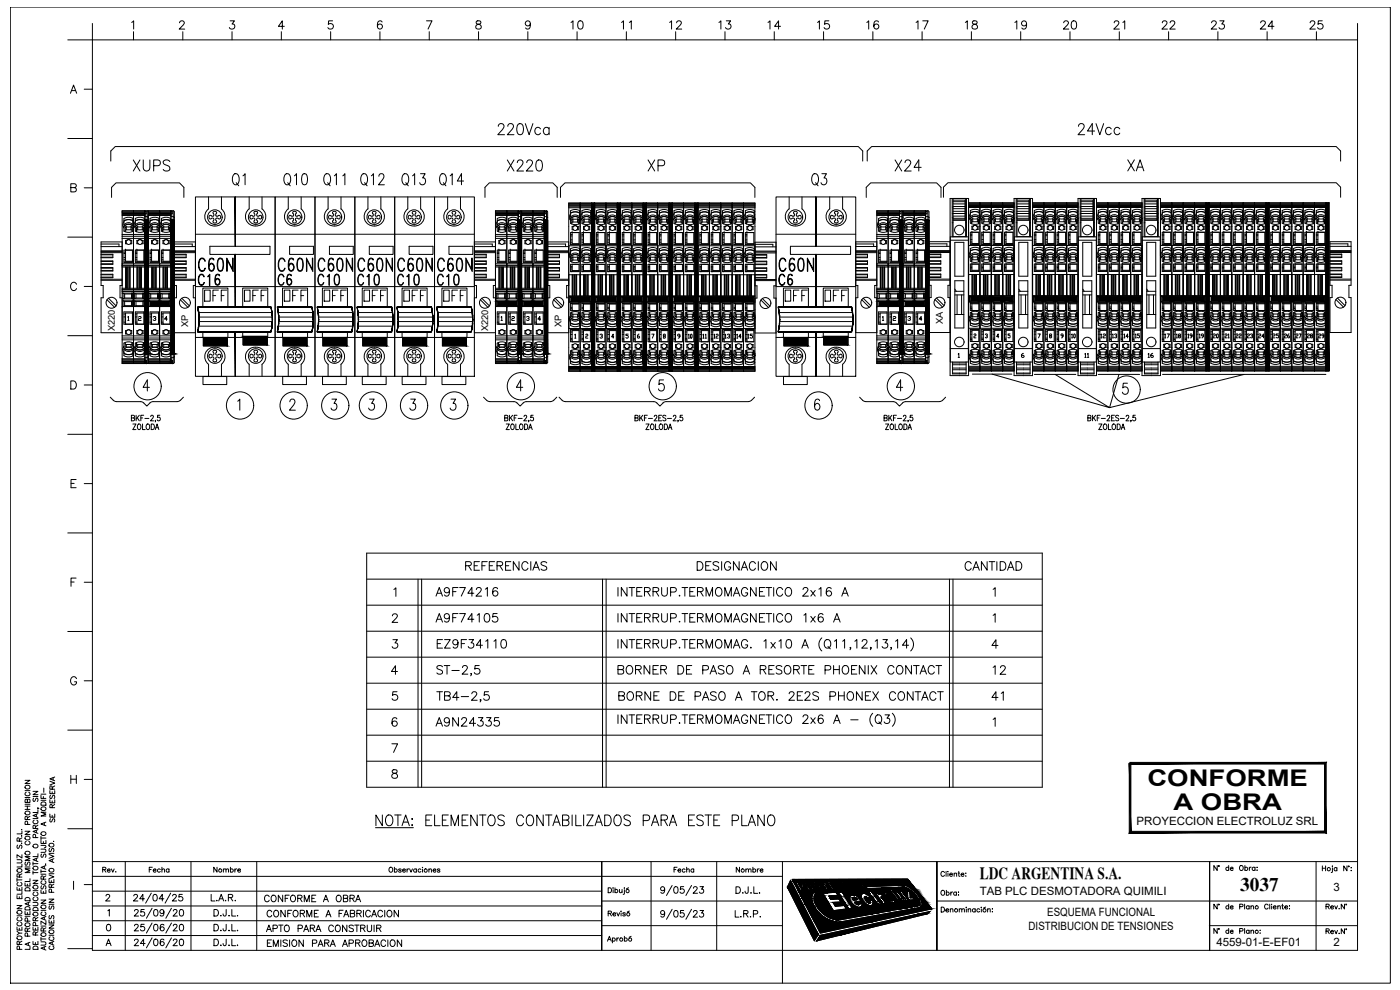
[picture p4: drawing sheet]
<svg xmlns="http://www.w3.org/2000/svg" width="420mm" height="297mm" viewBox="0 0 420 297" stroke-linecap="round" stroke-linejoin="round" font-family="sans-serif">
<defs><g id="words">
<g font-size="7.5">
<text x="74.8" y="57.1" transform="rotate(-90 74.8 57.1)">Q1</text>
<text x="84.3" y="57.1">Q10</text>
<text x="96.3" y="57.1">Q11</text>
<text x="107.2" y="57.1">Q12</text>
<text x="119.6" y="57.1">Q13</text>
<text x="130.9" y="57.1">Q14</text>
<text x="242.7" y="57.1">Q3</text>
<text x="58.6" y="82.5">C60N</text>
<text x="82.6" y="82.5">C60N</text>
<text x="94.5" y="82.5">C60N</text>
<text x="106.5" y="82.5">C60N</text>
<text x="118.5" y="82.5">C60N</text>
<text x="130.5" y="82.5">C60N</text>
<text x="232.8" y="82.5">C60N</text>
</g>
<g font-size="7.1">
<text x="337.6" y="52.6">XA</text>
<text x="60.7" y="91.7">OFF</text>
<text x="72.3" y="91.7">OFF</text>
<text x="84.3" y="91.7">OFF</text>
<text x="96.3" y="91.7">OFF</text>
<text x="108.3" y="91.7">OFF</text>
<text x="120.3" y="91.7">OFF</text>
<text x="132.3" y="91.7">OFF</text>
<text x="234.6" y="91.7">OFF</text>
<text x="246.6" y="91.7">OFF</text>
</g>
<g font-size="6.9">
<text x="344.4" y="235.8">CONFORME</text>
<text x="352.2" y="242.9">A OBRA</text>
</g>
<g font-size="6.6">
<text x="148.5" y="41.6">220Vca</text>
<text x="322.8" y="41.6">24Vcc</text>
<text x="39.2" y="52.6">XUPS</text>
<text x="151.3" y="52.6">X220</text>
<text x="193.7" y="52.6">XP</text>
<text x="267.8" y="52.6">X24</text>
<text x="58.6" y="86.8">C16</text>
<text x="82.6" y="86.8">C6</text>
<text x="94.5" y="86.8">C10</text>
<text x="106.5" y="86.8">C10</text>
<text x="118.5" y="86.8">C10</text>
<text x="130.5" y="86.8">C10</text>
<text x="232.8" y="86.8">C6</text>
<text x="130.2" y="212">TB4-2,5</text>
<text x="111.8" y="249.1">NOTA: ELEMENTOS CONTABILIZADOS PARA ESTE PLANO</text>
</g>
<g font-size="6.2">
<text x="129.8" y="180.3">A9F74216</text>
<text x="184.5" y="180.3">INTERRUP.TERMOMAGNETICO 2x16 A</text>
<text x="129.8" y="188">A9F74105</text>
<text x="184.5" y="188">INTERRUP.TERMOMAGNETICO 1x6 A</text>
<text x="130.2" y="195.8">EZ9F34110</text>
<text x="130.2" y="203.9">ST-2,5</text>
</g>
<text font-size="5.8" x="372.2" y="267.4">3037</text>
<g font-size="5.7">
<text x="170.4" y="9.9">10</text>
<text x="185.6" y="9.9">11</text>
<text x="200" y="9.9">12</text>
<text x="214.8" y="9.9">13</text>
<text x="229.7" y="9.9">14</text>
<text x="244.5" y="9.9">15</text>
<text x="259.3" y="9.9">16</text>
<text x="274.1" y="9.9">17</text>
<text x="288.9" y="9.9">18</text>
<text x="303.7" y="9.9">19</text>
<text x="318.2" y="9.9">20</text>
<text x="333.4" y="9.9">21</text>
<text x="347.8" y="9.9">22</text>
<text x="362.7" y="9.9">23</text>
<text x="377.5" y="9.9">24</text>
<text x="392.3" y="9.9">25</text>
<text x="139" y="172.2">REFERENCIAS</text>
<text x="208.5" y="172.2">DESIGNACION</text>
<text x="288.9" y="172.2">CANTIDAD</text>
<text x="184.5" y="203.6">BORNER DE PASO A RESORTE PHOENIX CONTACT</text>
<text x="297" y="203.6">12</text>
<text x="184.9" y="211.3">BORNE DE PASO A TOR. 2E2S PHONEX CONTACT</text>
<text x="296.7" y="211.3">41</text>
<text x="129.8" y="219.1">A9N24335</text>
</g>
<text font-size="5.3" x="79" y="280.8">APTO PARA CONSTRUIR</text>
<text font-size="5.1" x="294" y="263.6">LDC ARGENTINA S.A.</text>
<g font-size="4.9">
<text x="78.7" y="271.6">CONFORME A OBRA</text>
<text x="79.4" y="276.2">CONFORME A FABRICACION</text>
<text x="79.4" y="285">EMISION PARA APROBACION</text>
</g>
<g font-size="4.4">
<text x="329.5" y="102.7">12</text>
<text x="339.7" y="102.7">15</text>
<text x="348.5" y="102.7">17</text>
<text x="352.1" y="102.7">18</text>
<text x="355.6" y="102.7">19</text>
<text x="363" y="102.7">20</text>
<text x="370.1" y="102.7">22</text>
<text x="373.6" y="102.7">23</text>
<text x="376.8" y="102.7">24</text>
<text x="381" y="102.7">25</text>
<text x="384.5" y="102.7">26</text>
<text x="388.1" y="102.7">27</text>
<text x="391.6" y="102.7">28</text>
<text x="394.8" y="102.7">29</text>
<text x="17.6" y="248" transform="rotate(-90 17.6 248)">SE RESERVA</text>
<text x="43.7" y="262.8">Fecha</text>
<text x="63.1" y="262.8">Nombre</text>
<text x="201.4" y="262.8">Fecha</text>
<text x="220.1" y="262.8">Nombre</text>
</g>
<g font-size="4">
<text x="40.6" y="97.4">2</text>
<text x="157" y="97.4">3</text>
<text x="267.1" y="97.4">2</text>
<text x="274.8" y="97.4">4</text>
<text x="205.7" y="102.7">10</text>
<text x="213.1" y="102.7" transform="rotate(-90 213.1 102.7)">11</text>
<text x="213.4" y="102.7">12</text>
<text x="216.6" y="102.7">13</text>
<text x="220.1" y="102.7">14</text>
<text x="223.7" y="102.7">15</text>
<text x="323.8" y="102.7" transform="rotate(-90 323.8 102.7)">10</text>
<text x="336.2" y="102.7" transform="rotate(-90 336.2 102.7)">13</text>
<text x="339.7" y="102.7" transform="rotate(-90 339.7 102.7)">14</text>
<text x="362.3" y="102.7" transform="rotate(-90 362.3 102.7)">19</text>
<text x="370.1" y="102.7" transform="rotate(-90 370.1 102.7)">21</text>
<text x="305.5" y="108.3">6</text>
<text x="324.6" y="108.3">11</text>
<text x="343.6" y="108.3">16</text>
</g>
<g font-size="3.4">
<text x="341.1" y="247.6">PROYECCION ELECTROLUZ SRL</text>
<text x="294" y="268.6">TAB PLC DESMOTADORA QUIMILI</text>
<text x="400.2" y="267.4">3</text>
<text x="314.3" y="274.9">ESQUEMA FUNCIONAL</text>
<text x="308.7" y="278.9">DISTRIBUCION DE TENSIONES</text>
<text x="365.1" y="283.7">4559-01-E-EF01</text>
<text x="400.2" y="284">2</text>
</g>
<g font-size="2.8">
<text x="34.5" y="99.4" transform="rotate(-90 34.5 99.4)">X220</text>
<text x="56.5" y="98" transform="rotate(-90 56.5 98)">XP</text>
<text x="146.5" y="99.4" transform="rotate(-90 146.5 99.4)">X220</text>
<text x="168.5" y="98" transform="rotate(-90 168.5 98)">XP</text>
<text x="282.9" y="97.3" transform="rotate(-90 282.9 97.3)">XA</text>
</g>
</g></defs>
<!-- layer: ASHADE -->
<g fill="none" stroke="#000" stroke-width=".3">
<path d="M3.1 2.1h414.2v292.9h-414.2zM7.5 234.1h1.5l-1.5 1h1.5M7.5 239.3h1.5M7.5 237.2h1.5M7.7 235.7a.71 .71 0 0 1 1.1-.1 .71 .71 0 0 1 0 1.1 .71 .71 0 0 1-1.1-.1l-.2-.3zM7.9 237.7a.53 .53 0 0 0-.4 .6 .53 .53 0 0 0 .6 .5 .6 .6 0 0 0 .8-.2 .6 .6 0 0 0-.1-.8l-.2-.1M9.9 237.4h1.5l-1.5 1h1.5M9.9 239h1.5M10.1 239.5l-.2 .3 .2 .7 .4-.2 .3-.7h.5l.1 .5-.2 .4M12.3 238.6v1h1.5M12.3 238.3h1.5M5.1 257.9h1.1l.4 .5-.2 .5h-1.3"/>
<path d="M5.3 253.6l-.2 .3 .2 .7 .3-.1 .6-.9 .4 .3-.2 .7M5.8 252.4l-.1-.9-.5-.1-.1 1h1.5M6.4 253h.1M6.4 250.8h.1M6.4 248.9h.1M6.6 259.3v.8h-1.5M6.6 256.5v.9l-1.5-.9v.9M6.6 249.4v.8h-1.5M6.6 251.4l-.8 .5M7.5 249.4h1.5l-1.5 1h1.5M7.5 242.9h1.5M7.5 241.9h1.5"/>
<path d="M7.5 241.3h1.5M7.6 251.2a.7 .7 0 0 1 .9-.3 .7 .7 0 0 1 .3 1 .72 .72 0 0 1-.9 .1 .72 .72 0 0 1-.3-.8zM7.7 258.6l-.1 .9 .4 .1 .4-.9 .4-.1 .2 .4-.2 .6M7.7 255.5a.71 .71 0 0 1 1.1-.1 .71 .71 0 0 1 0 1.1 .71 .71 0 0 1-1.1-.1l-.2-.3zM7.7 243.5a.71 .71 0 0 1 1.1-.1 .71 .71 0 0 1 0 1 .71 .71 0 0 1-1.1-.1l-.2-.2zM7.9 252.4a.54 .54 0 0 0-.4 .7 .54 .54 0 0 0 .6 .4 .61 .61 0 0 0 .8-.2 .61 .61 0 0 0-.1-.8l-.2-.1M8.2 245.9l-.1-.8-.4-.1-.2 .9h1.5M8.2 240.1l.3-.3h.3l.2 .3v.7h-1.5l.2-1 .4 .1 .1 .9M8.2 241.9v1M8.3 247.4l-.1-.9h-.6l-.1 .9h1.5M9 257h-1.5l1.5 .6-1.5 .6h1.5M9 244.9l-.8 .5"/>
<path d="M9.9 258.6v1M9.9 259.1h1.5M9.9 245.6h1.5M10.3 246.1a.53 .53 0 0 0-.4 .6 .53 .53 0 0 0 .6 .4h.3a.54 .54 0 0 0 .6-.4 .54 .54 0 0 0-.4-.6M10.6 248.6l-.1-.9-.3-.1-.3 .3v.7h1.5M10.7 251.3l-.1-.8-.5-.1-.2 .9h1.5M10.9 244.3v.8M10.9 249.1v.7M10.9 257.6v.7M11.3 242.4l.4 .2M11.4 257.4l-1.5 .5 1.5 .6M11.4 256.2v.8h-1.5"/>
<path d="M11.4 248.9l-1.5 .6 1.5 .5M11.4 244.1l-1.5 .6 1.5 .6M11.4 242.9v.9h-1.5M11.4 247.6l-.8 .5M12.3 254.8h1.1l.4 .4-.2 .5h-1.3M12.3 253.6l1.4 .1v.5l-.4 .1M12.3 252.2v.9h1.5v-.9M12.3 251v1M12.3 251.4h1.5M12.3 240.1h1.5M12.4 240.9a.82 .82 0 0 1 1.4 .2v.5h-1.5zM12.5 256.3l-.2 .3 .2 .6 .4-.1 .3-.8 .5 .1 .1 .5-.2 .3"/>
<path d="M13 252.5v.6M13.3 259.9v.7M13.7 259.3h.1M13.8 259.7l-1.5 .6 1.5 .5M13.8 246.7l-1.5 .5 1.5 .6M13.8 243.7h-1.5l1.5 .6-1.5 .5h1.5M14.7 256.4l1.5 .5-1.5 .6M14.7 256h1.5M14.9 254.6l-.1 .8 .4 .1 .4-.9h.4l.2 .3-.2 .6M15.7 257.9v.7M16 252.4h.1M16.2 257.6l-1.5 .6 1.5 .6"/>
<path d="M5.1 278.2v.9h1.5v-.9M5.1 271.7h1.5l-1.5 1h1.5M5.1 268.7v.9h1.5v-.9M5.1 266.2v.9h1.5v-.9M5.1 279.4l.7 .6M5.1 274.8h1.5M5.1 264h1.5M5.1 263.5v1M5.2 273.4a.7 .7 0 0 1 .9-.2 .7 .7 0 0 1 .3 .9 .72 .72 0 0 1-.9 .1 .72 .72 0 0 1-.3-.8zM5.2 260.9a.7 .7 0 0 1 .9-.3 .7 .7 0 0 1 .3 1 .73 .73 0 0 1-.9 .1 .73 .73 0 0 1-.3-.8zM5.4 276.7a.55 .55 0 0 0-.3 .7 .55 .55 0 0 0 .6 .4h.3a.54 .54 0 0 0 .6-.4 .54 .54 0 0 0-.4-.7M5.4 275.3a.55 .55 0 0 0-.3 .6 .55 .55 0 0 0 .6 .4h.3a.54 .54 0 0 0 .6-.4 .54 .54 0 0 0-.4-.6"/>
<path d="M5.4 264.8a.55 .55 0 0 0-.3 .6 .55 .55 0 0 0 .6 .4h.3a.54 .54 0 0 0 .6-.4 .54 .54 0 0 0-.4-.6M5.8 263.2l-.1-.9-.3-.1-.3 .3v.7h1.5M5.8 266.5v.6M5.8 269.1v.5M5.8 278.5v.6M6.6 280h-.8l-.7 .6M6.6 267.4v.9h-1.5M6.6 262.2l-.8 .5M7.5 273.4v.9h1.5v-.9M7.5 264.9v.9h1.5v-.9M7.5 274.9h1.5M7.5 260.1h1.5"/>
<path d="M7.6 277.2a.7 .7 0 0 1 .9-.3 .7 .7 0 0 1 .3 1 .72 .72 0 0 1-.9 .1 .72 .72 0 0 1-.3-.8zM7.6 272.3a.84 .84 0 0 1 1.4 .2v.5h-1.5zM7.6 269.6a.82 .82 0 0 1 1.4 .2v.5h-1.5zM7.6 266.6a.81 .81 0 0 1 1-.2 .81 .81 0 0 1 .4 .9h-1.5zM8.2 279.4l-.1-.8-.4-.1-.2 .9h1.5M8.2 265.3v.5M8.2 273.8v.5M8.3 276.4l-.1-.8-.5-.1-.2 .9h1.5M8.5 270.8v.7M9 270.6l-1.5 .6 1.5 .5M9 263.6v.9h-1.5M9 260.7h-1.5l1.5 .5-1.5 .6h1.5"/>
<path d="M9 278.4l-.8 .5M9.9 278.2v.9h1.5v-.9M9.9 270.7h1.1l.4 .5-.2 .5h-1.3M9.9 264.1h1.5l-1.5 1h1.5M9.9 267.2h1.5M9.9 261.8h1.5M9.9 261.3v1M10 272.5a.82 .82 0 0 1 1.4 .2v.5h-1.5zM10.3 269.2a.54 .54 0 0 0-.4 .6 .54 .54 0 0 0 .6 .5h.3a.55 .55 0 0 0 .6-.5 .55 .55 0 0 0-.4-.6M10.3 267.7a.54 .54 0 0 0-.4 .6 .54 .54 0 0 0 .6 .5h.3a.55 .55 0 0 0 .6-.5 .55 .55 0 0 0-.4-.6M10.6 276.3l-.1-.9-.3-.1-.3 .3v.7h1.5M10.6 278.5v.6"/>
<path d="M10.7 277.7l-.1-.8-.5-.1-.2 .9h1.5M11.4 279.6l-.8 .5M11.4 275.3l-.8 .5M12.3 270.1h1.5l-1.5 .9h1.5M12.3 267.1v.9h1.5v-.9M12.3 261v.9M12.3 277.9h1.5M12.3 273.1h1.5M12.3 262.3h1.5M12.3 261.5h1.5M12.5 265.8l-.2 .3 .2 .6 .4-.1 .3-.8h.4l.2 .3-.2 .6M12.7 273.6a.54 .54 0 0 0-.4 .7 .54 .54 0 0 0 .6 .4h.3a.55 .55 0 0 0 .6-.4 .55 .55 0 0 0-.4-.7"/>
<path d="M12.7 264.3a.54 .54 0 0 0-.4 .6 .54 .54 0 0 0 .6 .4h.3a.55 .55 0 0 0 .6-.4 .55 .55 0 0 0-.4-.6M13 279.3l-.1-.8-.5-.1-.1 .9h1.5M13 263.8l-.1-.9-.3-.1-.3 .4v.6h1.5M13 267.4v.6M13.3 275.2v.7M13.8 276.4v1l-1.5-1v1M13.8 275l-1.5 .6 1.5 .5M13.8 278.4l-.8 .5M13.8 262.8l-.8 .5M14.7 277.5h1.5l-1.5 1h1.5M14.7 276v1h1.5v-1M14.7 269.8h1.5l-1.5 .9h1.5"/>
<path d="M14.7 263.8v1h1.5v-1M14.7 262.5l1.5 .6-1.5 .5M14.7 271.3h1.5M14.7 262.2h1.5M14.9 274.7l-.2 .3 .1 .6h.4l.4-.8 .4-.1 .2 .3-.2 .7M14.9 271.8l-.2 .4 .2 .6 .4-.1 .5-.9 .4 .4-.2 .6M15.4 266.2l-.1-.8-.5-.1-.1 .9h1.5M15.4 264.2v.6M15.4 276.4v.6M15.5 267.7l-.1-.8-.6-.1-.1 .9h1.5M16.2 265.3l-.8 .5M5.2 281.1a.7 .7 0 0 1 .9-.3 .7 .7 0 0 1 .3 1 .73 .73 0 0 1-.9 .1 .73 .73 0 0 1-.3-.8z"/>
<path d="M5.8 283.4l-.1-.9-.3-.1-.3 .3v.7h1.5M5.9 284.8l-.1-.8-.6-.1-.1 .9h1.5M6.6 282.4l-.8 .5M8.3 280.9l-.1-.8-.5-.1-.2 .9h1.5M8.5 282.9v.7M9 284v.8h-1.5M9 282.7l-1.5 .6 1.5 .6M9.9 282.5v.9h1.5v-.9M10.1 284h1.1l.2 .8h-1.5zM10.6 280.6l-.1-.9-.3-.1-.3 .3v.7h1.5M10.6 282.8v.6M12.3 282.6h1.1l.4 .4-.2 .5-1.3 .1"/>
<path d="M12.3 281.7h1.5M12.3 281.2v1M13.3 284.1v.7M13.8 283.9l-1.5 .6 1.5 .6M14.7 280.6h1.5M15 283.9a.55 .55 0 0 0-.3 .6 .55 .55 0 0 0 .6 .4h.3a.55 .55 0 0 0 .6-.4 .55 .55 0 0 0-.4-.6M15 281.1a.55 .55 0 0 0-.3 .6 .55 .55 0 0 0 .6 .5h.3a.55 .55 0 0 0 .6-.5 .55 .55 0 0 0-.4-.6M15.7 282.7v.7M16.2 282.5l-1.5 .5 1.5 .6M27.7 285.1v-273.1h379.7v273.1M234.8 285.1v9.9"/>
<circle cx="10.6" cy="253.8" r=".69"/>
<circle cx="13" cy="242.7" r=".69"/>
<circle cx="13" cy="250.1" r=".69"/>
<circle cx="15.4" cy="253.6" r=".68"/>
<circle cx="10.6" cy="266.2" r=".68"/>
<circle cx="10.6" cy="274.3" r=".69"/>
<circle cx="10.6" cy="260.5" r=".69"/>
<circle cx="13" cy="272.1" r=".69"/>
<circle cx="15.4" cy="279.6" r=".68"/>
<circle cx="15.4" cy="261.1" r=".68"/>
<circle cx="13" cy="280.4" r=".68"/>
</g>
<!-- layer: Texto-rotulo -->
<g fill="none" stroke="#000" stroke-width=".3">
<path d="M20.3 12h7.4M39.5 6.7l.6-.4v2.4M40.1 9.5v2.5M53.9 6.8l.5-.5 .8 .2a.74 .74 0 0 1-.3 1l-1.1 1.2h1.6M54.9 9.5v2.5M69.1 6.3h1.3l-.8 .9a.82 .82 0 0 1 .7 1.3 .82 .82 0 0 1-1.5-.2M69.6 9.5v2.5M84.4 9.5v2.5M85.3 7.9h-1.7l1.1-1.6v2.4M99.2 9.5v2.5M99.8 6.3h-1.2l-.1 1a.87 .87 0 0 1 1.3 0 .87 .87 0 0 1-.1 1.3 .87 .87 0 0 1-1.3-.3M114 9.5v2.5"/>
<path d="M114.7 6.6a.69 .69 0 0 0-1.1-.2 1.41 1.41 0 0 0 .5 2.3 .76 .76 0 0 0 .7-.8 .76 .76 0 0 0-.8-.7 .76 .76 0 0 0-.7 .7M128 6.3h1.6l-1.1 2.4M128.8 9.5v2.5M143 6.4a.49 .49 0 0 0 .3 .8 .87 .87 0 0 1 .9 .4 .87 .87 0 0 1 0 1l-.8 .1-.5-.2a.91 .91 0 0 1 .1-1 .91 .91 0 0 1 1-.3 .49 .49 0 0 0 .2-.8zM143.6 9.5v2.5M158.4 9.5v2.5M159.2 7.1a.77 .77 0 0 1-1.1 .7 .77 .77 0 0 1-.3-1.2 .77 .77 0 0 1 1.2 0 1.3 1.3 0 0 1-.8 2.1l-.4-.3M173.2 9.5v2.5M188 9.5v2.5M202.8 9.5v2.5M217.6 9.5v2.5M232.4 9.5v2.5"/>
<path d="M247.2 9.5v2.5M262 9.5v2.5M276.7 9.5v2.5M291.5 9.5v2.5M306.3 9.5v2.5M321.1 9.5v2.5M335.9 9.5v2.5M350.7 9.5v2.5M365.5 9.5v2.5M380.3 9.5v2.5M395.1 9.5v2.5M407.4 7v5"/>
<path d="M21.1 28l1-2.5 .9 2.5M21.5 27.2h1.2M25.3 26.8h2.4M20.3 41.6h7.4M21.3 56.3l1.4-.1 .2-.4-.1-.4-.5-.3h-1v2.5h1a.65 .65 0 0 0 .6-.7 .65 .65 0 0 0-.6-.6M25.3 56.4h2.4M20.3 71.1h7.4M23 85.3a.92 .92 0 0 0-1.1-.6 .92 .92 0 0 0-.7 .9 1.02 1.02 0 0 0 .3 1.3 1.02 1.02 0 0 0 1.3-.1l.2-.2M25.3 85.9h2.4M20.3 100.7h7.4M21.3 114.3h.8a1.31 1.31 0 0 1 .8 1.2 1.31 1.31 0 0 1-.8 1.2h-.8zM25.3 115.5h2.4"/>
<path d="M20.3 130.3h7.4M20.3 159.9h7.4M21.3 145h.9M22.8 143.9h-1.5v2.4h1.5M25.3 145.1h2.4M21.3 174.6h.9M22.8 173.4h-1.5v2.5M25.3 174.7h2.4M20.3 189.5h7.4M20.3 219.1h7.4M23 203.6a.91 .91 0 0 0-1.1-.6 .91 .91 0 0 0-.7 1v.6a.89 .89 0 0 0 .9 .9 .89 .89 0 0 0 .9-.9h-.6M25.3 204.3h2.4"/>
<path d="M21.3 232.6v2.5M21.3 233.8h1.6M22.9 232.6v2.5M25.3 233.9h2.4M20.3 248.7h7.4M22.1 264.4v2.5M25.3 265.4h2.4M20.3 284.6h7.4"/>
</g>
<!-- layer: TEXTOS -->
<g fill="none" stroke="#000" stroke-width=".3">
<path d="M27.7 7v5M44.9 116.2h-2l1.3-2.2v3.3M99.6 119.7h1.4l-.8 1.3a.98 .98 0 0 1 .9 1.5 .98 .98 0 0 1-1.7-.1M110.9 119.7h1.4l-.8 1.3a.98 .98 0 0 1 .8 1.5 .98 .98 0 0 1-1.7-.1M123.3 119.7h1.4l-.8 1.3a.98 .98 0 0 1 .8 1.5 .98 .98 0 0 1-1.7-.1M135.3 119.7h1.4l-.7 1.3a.98 .98 0 0 1 .8 1.5 .98 .98 0 0 1-1.7-.1M156.9 116.2h-1.9l1.3-2.2v3.3M199.1 114h-1.2l-.2 1.4a1.02 1.02 0 0 1 1.4 .1 1.02 1.02 0 0 1 0 1.4 1.02 1.02 0 0 1-1.4 .1l-.1-.3M270.9 116.2h-1.9l1.3-2.2v3.3M338.4 115h-1.3l-.1 1.4a1.02 1.02 0 0 1 1.4 .1 1.02 1.02 0 0 1 0 1.4 1.02 1.02 0 0 1-1.4 .1l-.2-.3M39.4 125.4l.8-.1 .1-.5-.9-.2v1.7l.9-.2v-.6l-.3-.1M39.9 127.2h.9l-.9 1.7h.9"/>
<path d="M40.9 124.6v1.7M41.2 125.3l.6 1M41.5 127.3l.1-.1a.85 .85 0 0 1 .7 .9 .85 .85 0 0 1-.7 .8 1.09 1.09 0 0 1-.1-1.6zM41.8 124.6l-.9 1.1M42.3 125.4h.5M42.8 127.2v1.7h.8M43.1 124.6h-.8v1.7M43.5 125.5h1.2M44.1 127.3l.1-.1a.85 .85 0 0 1 .7 .9 .85 .85 0 0 1-.7 .8 1.06 1.06 0 0 1-.1-1.6zM45.2 125l.3-.4 .5 .3-.9 1.4h1M45.4 127.2a.85 .85 0 0 1 1 .9 .85 .85 0 0 1-1 .8zM46.6 128.9l.5-1.7 .6 1.7"/>
<path d="M46.7 126.2l-.1 .4M46.8 128.3h.7M48 124.6h-.7l-.1 .7a.51 .51 0 0 1 .8 0 .51 .51 0 0 1-.1 .8 .51 .51 0 0 1-.7-.2M71.3 120.4l.7-.7v3.4M87 120.6l.1-.5 .4-.4h.5l.4 .4a1.22 1.22 0 0 1-.3 1.4l-1.2 1.6h1.7M151.5 125.4l.8-.1v-.6l-.8-.1v1.7l.9-.2v-.6l-.3-.1M151.9 127.2h1l-1 1.7h1M152.9 124.6v1.7M153.2 125.3l.6 1M153.5 127.3l.2-.1a.85 .85 0 0 1 .7 .9 .85 .85 0 0 1-.7 .8 1.09 1.09 0 0 1-.2-1.6zM153.8 124.6l-.9 1.1M154.3 125.4h.5"/>
<path d="M154.8 127.2v1.7h.8M155.2 124.6h-.9v1.7M155.5 125.5h1.2M156.1 127.3l.2-.1a.85 .85 0 0 1 .7 .9 .85 .85 0 0 1-.7 .8 1.09 1.09 0 0 1-.2-1.6zM157.3 125l.2-.4 .6 .3-.9 1.4h.9M157.4 127.2a.84 .84 0 0 1 1 .9 .84 .84 0 0 1-1 .8zM158.6 128.9l.6-1.7 .5 1.7M158.7 126.2l-.1 .4M158.8 128.3h.7M160 124.6h-.7v.7a.51 .51 0 0 1 .7 0 .51 .51 0 0 1 0 .8 .51 .51 0 0 1-.8-.2M190.6 125.4l.8-.1 .1-.5-.9-.2v1.7l.9-.2v-.6l-.3-.1M192 124.6v1.7"/>
<path d="M192.3 125.3l.6 1M192.9 124.6l-.9 1.1M193.4 125.4h.5M193.9 127.2h.9l-.9 1.7h.9M194.3 124.6h-.9v1.7M194.6 125.5h1.2M195.5 127.3l.1-.1a.85 .85 0 0 1 .7 .9 .85 .85 0 0 1-.7 .8 1.06 1.06 0 0 1-.1-1.6zM196.3 125l.3-.4 .5 .3-.8 1.4h.9M196.7 127.2v1.7h.9M197.7 125.4h.5M198.1 127.3l.1-.1a.85 .85 0 0 1 .7 .9 .85 .85 0 0 1-.7 .8 1.06 1.06 0 0 1-.1-1.6zM198.6 124.6h-.9v1.7h.9"/>
<path d="M199.4 127.2a.85 .85 0 0 1 .9 .9 .85 .85 0 0 1-.9 .8zM199.9 124.8l-.4-.2-.5 .1v.5l.7 .3 .2 .5-.4 .3-.6-.3M200.3 125.5h1.2M200.6 128.9l.5-1.7 .6 1.7M200.8 128.3h.7M202.1 125l.2-.4 .6 .3-.9 1.4h.9M203.5 126.2l-.1 .4M204.8 124.6h-.6l-.1 .7a.52 .52 0 0 1 .8 .1 .52 .52 0 0 1-.2 .7 .52 .52 0 0 1-.7-.2M246 120.2l-.2-.3-.6-.2a1.81 1.81 0 0 0-.7 2.3l.1 .6a.74 .74 0 0 0 .7 .5 .74 .74 0 0 0 .7-.5 .94 .94 0 0 0-.1-1.1 .94 .94 0 0 0-1.1-.3l-.3 .8M265.3 125.4l.8-.1v-.6l-.8-.1v1.7l.9-.2v-.6l-.3-.1M265.8 127.2h.9l-.9 1.7h.9M266.7 124.6v1.7"/>
<path d="M267.1 125.3l.6 1M267.4 127.3l.1-.1a.85 .85 0 0 1 .7 .9 .85 .85 0 0 1-.7 .8 1.06 1.06 0 0 1-.1-1.6zM267.7 124.6l-1 1.1M268.1 125.4h.6M268.6 127.2v1.7h.9M269 124.6h-.9v1.7M269.3 125.5h1.3M270 127.3l.1-.1a.85 .85 0 0 1 .7 .9 .85 .85 0 0 1-.7 .8 1.06 1.06 0 0 1-.1-1.6zM271.1 125l.3-.4 .5 .3-.9 1.4h1M271.3 127.2a.84 .84 0 0 1 .9 .9 .84 .84 0 0 1-.9 .8zM272.5 128.9l.5-1.7 .6 1.7M272.6 126.2l-.1 .4"/>
<path d="M272.7 128.3h.6M273.9 124.6h-.7l-.1 .7a.52 .52 0 0 1 .8 0 .52 .52 0 0 1-.1 .8 .52 .52 0 0 1-.7-.2M326.5 125.4l.8-.1v-.6l-.8-.1v1.7l.8-.2v-.6l-.2-.1M327.9 124.6v1.7M328.2 125.3l.6 1M328.8 124.6l-.9 1.1M329.3 125.4h.5M329.8 127.2h.9l-.9 1.7h.9M330.2 124.6h-.9v1.7M330.5 125.5h1.2M331.2 127.5l.3-.3a.85 .85 0 0 1 .7 .9 .85 .85 0 0 1-.7 .8l-.4-.6zM332.3 125l.2-.4 .6 .3-.9 1.4h.9"/>
<path d="M332.7 127.2v1.7h.8M333.6 125.4h.5M333.9 127.5l.2-.3a.85 .85 0 0 1 .7 .9 .85 .85 0 0 1-.7 .8l-.4-.6zM334.5 124.6h-.9v1.7h.9M335.3 127.2a.84 .84 0 0 1 .9 .9 .84 .84 0 0 1-.9 .8zM335.7 124.8l-.3-.2-.5 .1v.5l.7 .3 .1 .5-.3 .3-.6-.3M336.2 125.5h1.2M336.5 128.9l.5-1.7 .6 1.7M336.7 128.3h.7M338 125l.2-.4 .6 .3-.9 1.4h.9M339.4 126.2l-.1 .4M340.7 124.6h-.7v.7a.52 .52 0 0 1 .8 0 .52 .52 0 0 1-.1 .8 .52 .52 0 0 1-.8-.2"/>
<path d="M365.3 259.7v1.5l-1-1.5v1.5M368.7 259.7v1.5M372.3 259.8a.67 .67 0 0 1 .8 .7 .67 .67 0 0 1-1 .5l-.1-.7zM373.6 259.7v1.5M396.9 259.8v1.5M397.8 259.8v1.5M399.8 259.9h.1M404.2 259.8v1.5l-.9-1.5v1.5M30.8 260.9l.9-.1v-.4l-.9-.2v1.5M31.3 260.9l.5 .8M31.8 268.8l.2-.3 .6-.1 .3 .5-1.2 1.4h1.3M32.2 261.1h.9a.47 .47 0 0 0-.5-.3 .47 .47 0 0 0-.5 .4 .47 .47 0 0 0 .5 .5l.5-.2"/>
<path d="M32.2 277.4a.64 .64 0 0 1 .9 .3l.1 .5a.84 .84 0 0 1-.7 1.1 1.24 1.24 0 0 1-.3-1.9zM32.3 273.3l.5-.4v2M33.4 260.7l.4 1 .5-1M34.8 261.6h.1M40.2 268.8l.1-.3 .6-.1 .4 .5-1.3 1.4h1.4M40.4 277.8l.2-.4 .5-.1 .4 .6-1.2 1.4h1.3M40.4 273.4l.2-.4 .5-.1 .4 .6-1.2 1.4h1.3M43.3 277.3h-1l-.1 .9a.69 .69 0 0 1 1.1 0 .69 .69 0 0 1-.2 1 .69 .69 0 0 1-1-.3M43.3 272.9h-1l-.1 .8a.69 .69 0 0 1 1.1 0 .69 .69 0 0 1-.1 1.1 .69 .69 0 0 1-1.1-.3M43.3 269.7h-1.4l1-1.3v1.9M45.4 268l-1.7 3M45.6 277l-1.7 3"/>
<path d="M45.6 272.5l-1.7 3M46.2 268.5a.62 .62 0 0 1 .9 .2l.1 .5a.9 .9 0 0 1-.6 1.1h-.2a1.26 1.26 0 0 1-.2-1.8zM46.4 277.4a.64 .64 0 0 1 .9 .3l.1 .5a.86 .86 0 0 1-.7 1.1 1.28 1.28 0 0 1-.3-1.9zM46.4 273a.62 .62 0 0 1 .9 .3l.1 .4a.9 .9 0 0 1-.6 1.2h-.1a1.26 1.26 0 0 1-.3-1.9zM49.2 269.7h-1.4l.9-1.3v1.9M49.2 277.6l-.1-.2a.66 .66 0 0 0-.9 .3v1.3a.62 .62 0 0 0 .9 .1 .62 .62 0 0 0-.2-1 .62 .62 0 0 0-.8 .5M49.2 273.5a.62 .62 0 0 1-.9 .6 .62 .62 0 0 1-.2-1 .62 .62 0 0 1 1 .1l.1 .3a.91 .91 0 0 1-.7 1.4l-.4-.3M51.2 268l-1.6 3M51.5 277l-1.7 3M51.5 272.5l-1.7 3M51.8 268.8l.2-.3 .6-.1 .3 .5-1.2 1.4h1.3M52 277.8l.2-.4 .6-.1 .3 .6-1.2 1.4h1.3"/>
<path d="M52 273.4l.2-.4 .6-.1 .3 .6-1.2 1.4h1.3M54.1 277.4a.64 .64 0 0 1 .9 .3l.1 .5a.86 .86 0 0 1-.7 1.1 1.28 1.28 0 0 1-.3-1.9zM54.1 273a.62 .62 0 0 1 .9 .3l.1 .4a.9 .9 0 0 1-.6 1.2h-.1a1.26 1.26 0 0 1-.3-1.9zM54.7 268.4h-.9l-.1 .8a.7 .7 0 0 1 1 0 .7 .7 0 0 1-.1 1.1 .7 .7 0 0 1-1-.3M63.4 268.4v1.9h1.1M64.2 277.3h.7a1.04 1.04 0 0 1 .7 1 1.04 1.04 0 0 1-.7 1h-.7zM64.2 272.9h.7a1.04 1.04 0 0 1 .7 1 1.04 1.04 0 0 1-.7 1h-.7zM65.1 270.1v.2zM65.6 270.3l.8-1.9 .7 1.9M65.9 269.7h.9M66.2 274.8h.2zM66.3 279.1v.2z"/>
<path d="M67.7 270.1v.2zM67.9 277.3l-.1 1.8-.7 .1-.1-.6M67.9 272.9l-.1 1.8-.7 .1-.1-.6M68.5 269.3l1.2-.1 .1-.7-1.3-.1v1.9M68.6 274.8h.2zM68.7 279.1v.2zM69.2 269.3l.7 1M69.6 277.3v2h1.1M69.6 272.9v2h1.1M70.6 270.1v.2zM71.2 274.8h.2zM71.3 279.1v.2z"/>
<path d="M117 260.3a.67 .67 0 0 1 .9 .7 .67 .67 0 0 1-1 .5l-.2-.7zM118.4 260.9a.47 .47 0 0 1 .7-.1 .47 .47 0 0 1 0 .7 .47 .47 0 0 1-.7 0M118.4 260.2v1.5M120.4 260.9l-.3-.2-.5 .2 .7 .4v.3l-.7-.1M120.8 261.1h.9a.48 .48 0 0 0-.7-.3 .48 .48 0 0 0-.2 .7 .48 .48 0 0 0 .7 .1l.2-.1M122.2 260.7v1M122.7 260.7l-.5 .4M122.9 260.7l.5 1 .4-1M125 260.9a.47 .47 0 0 0-.7-.1 .47 .47 0 0 0 0 .7 .47 .47 0 0 0 .7 0M125 260.7v1M126.3 260.9a.47 .47 0 0 0-.7-.1 .47 .47 0 0 0 0 .7 .47 .47 0 0 0 .7 0M126.7 260.3h.1"/>
<path d="M126.8 260.8v.9M128.7 261l.4-.3 .3 .1 .1 .9M128.7 260.7v1M130 261.1h.8a.48 .48 0 0 0-.6-.3 .48 .48 0 0 0-.2 .7 .48 .48 0 0 0 .7 .1l.1-.1M132 260.9l-.3-.2-.4 .2 .7 .4v.3l-.7-.1M182.5 274.1l.9-.1 .1-.5-1-.1v1.4M182.5 266.4h.5a.8 .8 0 0 1 .5 .7 .8 .8 0 0 1-.5 .8h-.5zM183 274.1l.5 .7M183.9 274.3h.9a.47 .47 0 0 0-.7-.3 .47 .47 0 0 0-.2 .6 .47 .47 0 0 0 .7 .2l.2-.2M183.9 266.4h.1M184 266.9v1M184.6 267.1a.47 .47 0 0 1 .7-.1 .47 .47 0 0 1 0 .7 .47 .47 0 0 1-.7-.1"/>
<path d="M184.6 266.4v1.5M185.1 273.8l.4 1 .5-1M185.9 266.9l.1 .9 .3 .1 .4-.3M186.3 273.4h.1M186.4 273.9v.9M186.7 266.9v1M187.3 266.4h.1M187.4 266.9v1.2l-.4 .2M187.7 274.1l-.7-.2v.3l.7 .4-.3 .2-.5-.2M188.7 266.4l-.7 .2M188.9 273.4l-.7 .2M199.5 266.7a.61 .61 0 0 1-.8 .5 .61 .61 0 0 1-.3-.9 .61 .61 0 0 1 1 0l.1 .4a.96 .96 0 0 1-.8 1.3l-.4-.3"/>
<path d="M199.5 273.9a.61 .61 0 0 1-.9 .5 .61 .61 0 0 1-.2-1 .61 .61 0 0 1 1 .1l.1 .4a.95 .95 0 0 1-.8 1.3l-.4-.3M201.7 265.7l-1.7 3M201.7 272.8l-1.7 3M202.5 266.1a.62 .62 0 0 1 .9 .3l.1 .5a.85 .85 0 0 1-.7 1.1 1.24 1.24 0 0 1-.3-1.9zM202.5 273.3a.62 .62 0 0 1 .9 .3l.1 .4a.85 .85 0 0 1-.7 1.2 1.24 1.24 0 0 1-.3-1.9zM205.2 266h-.9l-.1 .9a.69 .69 0 0 1 1 0 .69 .69 0 0 1-.1 1 .69 .69 0 0 1-1-.3M205.2 273.2h-.9l-.1 .8a.69 .69 0 0 1 1 0 .69 .69 0 0 1-.1 1.1 .69 .69 0 0 1-1-.3M207.5 265.7l-1.7 3M207.5 272.8l-1.7 3M208.1 266.5l.4-.5h.4l.3 .4-.2 .7-1 .9h1.3M208.1 273.7l.4-.5h.4l.3 .4-.2 .6-1 1h1.3M210.1 266h1l-.6 .8a.66 .66 0 0 1 .5 1.1 .66 .66 0 0 1-1.1-.3"/>
<path d="M210.1 273.2h1l-.6 .7a.66 .66 0 0 1 .5 1.1 .66 .66 0 0 1-1.1-.2M220.6 273.2v2h1.2M220.9 266.1h.6a1.05 1.05 0 0 1 .7 1 1.05 1.05 0 0 1-.7 .9h-.6zM222.3 275v.2zM222.9 267.9v.1zM223.2 274.1h1.1l.1-.7-1.2-.2v2M223.8 274.1l.7 1.1M224.5 266.1v1.8l-.7 .1-.2-.6M225.1 275.1h.2zM225.4 267.9v.1zM226.1 274.2l1.1-.1 .2-.2-.1-.5-1.2-.2v2M226.2 266.1v1.9h1.2"/>
<path d="M227.9 267.9v.1zM228.2 275v.2zM282.5 272.2h.5a.79 .79 0 0 1 .5 .7 .79 .79 0 0 1-.5 .7h-.5zM283.4 261.8a.54 .54 0 0 0-.6-.3 .54 .54 0 0 0-.4 .5v.4a.55 .55 0 0 0 .4 .5 .55 .55 0 0 0 .6-.3M283.9 273.1h.8a.47 .47 0 0 0-.6-.3 .47 .47 0 0 0-.2 .7 .47 .47 0 0 0 .7 .1l.1-.2M283.9 261.5v1.4M284 267.9a.47 .47 0 0 1 .7-.1 .47 .47 0 0 1 0 .7 .47 .47 0 0 1-.7-.1M284 267.1v1.5M284.4 261.5h.1M284.5 262v.9M285 262.4h.8a.47 .47 0 0 0-.5-.4 .47 .47 0 0 0-.4 .5 .47 .47 0 0 0 .4 .4l.5-.2M285.2 272.9l.4-.2h.3l.1 .9"/>
<path d="M285.2 272.7v.9M285.3 267.6v1M285.9 267.6l-.3 .1-.3 .4M286.3 262.2l.4-.2h.3l.1 .9M286.3 262v.9M287 267.9a.47 .47 0 0 0-.7-.1 .47 .47 0 0 0 0 .7 .47 .47 0 0 0 .7-.1M287 267.6v1M287.5 262h.5M287.7 267.6h.1M287.7 268.5h.1M287.7 261.5v1.2l.4 .2M287.9 272.9l.3-.2h.4v.9"/>
<path d="M287.9 272.7v.9M288.4 262.4h.9a.47 .47 0 0 0-.5-.4 .47 .47 0 0 0-.5 .5 .47 .47 0 0 0 .5 .4l.5-.2M288.6 272.9l.4-.2h.4v.9M289.9 262h.1M289.9 262.8h.1M289.9 272.2h.1M290 272.7v.9M290.6 272.9l.3-.2h.4v.9M290.6 272.7v.9M292.7 272.9a.47 .47 0 0 0-.7-.1 .47 .47 0 0 0 0 .7 .47 .47 0 0 0 .7-.1M292.7 272.7v.9M294 272.9a.47 .47 0 0 0-.7-.1 .47 .47 0 0 0 0 .7 .47 .47 0 0 0 .7-.1"/>
<path d="M294.4 272.2h.1M294.5 272.7v.9M295.8 272.2l-.7 .2M296.4 272.9l.4-.2h.3l.1 .9M296.4 272.7v.9M297.8 272.7h.1M297.8 273.5h.1M365.3 271.3v1.4l-1-1.4v1.4M365.3 278.6v1.5l-1-1.5v1.5M368.7 272a.47 .47 0 0 0-.7-.1 .47 .47 0 0 0 0 .7 .47 .47 0 0 0 .7-.1M368.7 279.3a.47 .47 0 0 0-.7-.1 .47 .47 0 0 0 0 .7 .47 .47 0 0 0 .7 0M368.7 260.4a.47 .47 0 0 0-.7-.1 .47 .47 0 0 0 0 .7 .47 .47 0 0 0 .7 0"/>
<path d="M368.7 271.3v1.4M368.7 278.6v1.5M369.2 272.2h.9a.47 .47 0 0 0-.5-.4 .47 .47 0 0 0-.5 .5 .47 .47 0 0 0 .5 .4l.5-.2M369.2 279.5h.9a.47 .47 0 0 0-.5-.4 .47 .47 0 0 0-.5 .5 .47 .47 0 0 0 .5 .5l.5-.2M369.2 260.6h.9a.45 .45 0 0 0-.7-.4 .45 .45 0 0 0-.1 .8l.3 .2 .5-.2M372 272h.9l.1-.6-1-.1v1.4M372 279.4l.9-.1 .1-.6-1-.1v1.5M373.5 271.3v1.4M373.5 278.6v1.5M373.6 260.4a.47 .47 0 0 1 .7-.1 .47 .47 0 0 1 0 .7 .47 .47 0 0 1-.7 0M374.9 272a.47 .47 0 0 0-.7-.1 .47 .47 0 0 0 0 .7 .47 .47 0 0 0 .7-.1M374.9 279.3a.47 .47 0 0 0-.7-.1 .47 .47 0 0 0 0 .7 .47 .47 0 0 0 .7 0"/>
<path d="M374.9 271.8v.9M374.9 279.1v1M374.9 260.2v1M375.4 272l.4-.2h.3l.1 .9M375.4 279.4l.4-.3 .3 .1 .1 .9M375.4 271.8v.9M375.4 279.1v1M375.5 260.2l-.6 .4M376.6 260.4a.47 .47 0 0 0-.7-.1 .47 .47 0 0 0 0 .7 .47 .47 0 0 0 .7 0M376.6 260.2v1M377.3 260.2h.1M377.3 261h.1"/>
<path d="M378.2 279.9h.1M378.2 279.1h.1M380.6 271.6a.55 .55 0 0 0-.6-.3 .55 .55 0 0 0-.5 .5v.4a.55 .55 0 0 0 .5 .5 .55 .55 0 0 0 .6-.3M381.1 271.3v1.4M381.6 271.3h.1M381.6 271.8v.9M382.1 272.2h.9a.47 .47 0 0 0-.5-.4 .47 .47 0 0 0-.5 .5 .47 .47 0 0 0 .5 .4l.5-.2M383.5 272l.3-.2h.4v.9M383.5 271.8v.9M384.7 271.8h.4M384.9 271.3v1.2l.3 .2M385.6 272.2h.8a.47 .47 0 0 0-.5-.4 .47 .47 0 0 0-.4 .5 .47 .47 0 0 0 .4 .4l.5-.2"/>
<path d="M387 271.8h.1M387 272.6h.1M396.9 260.5h.9M398 272l.8-.1 .1-.5-.9-.1v1.4M398 279.4l.8-.1 .1-.5-.9-.1v1.4M398.4 272l.5 .7M398.4 279.4l.5 .7M399.4 272.2h.8a.47 .47 0 0 0-.6-.3 .47 .47 0 0 0-.3 .7 .47 .47 0 0 0 .8 .1l.1-.2M399.4 279.6h.8a.48 .48 0 0 0-.7-.3 .48 .48 0 0 0-.2 .7 .48 .48 0 0 0 .8 .1l.1-.2M399.9 260.4v1.1l-.4 .3M400.6 271.8l.4 .9 .4-.9M400.6 279.2l.4 .9 .4-.9"/>
<path d="M401.2 260.5a.47 .47 0 0 0-.7-.1 .47 .47 0 0 0 0 .7 .47 .47 0 0 0 .7 0M401.2 260.3v1M401.9 272.6h.1M401.9 280h.1M403.5 271.3v1.4l-1-1.4v1.4M403.5 278.7v1.4l-1-1.4v1.4M405.5 260.3h.1M405.5 261.1h.1M31.8 283.7l.8-1.9 .7 1.9M32.1 283.1h1M40.4 282.2l.3-.4h.4l.4 .3-.3 .7-.9 .9h1.3M43.6 283.1h-1.5l1-1.3v1.9"/>
<path d="M45.6 281.4l-1.7 3M46.4 281.9l.4-.1a1.06 1.06 0 0 1 .6 1 1.06 1.06 0 0 1-.7 .9 1.28 1.28 0 0 1-.3-1.8zM49.2 282.1l-.4-.3a1.04 1.04 0 0 0-.7 .9 1.04 1.04 0 0 0 .6 1 .61 .61 0 0 0 .6-.6 .61 .61 0 0 0-.6-.6 .61 .61 0 0 0-.6 .6M51.5 281.4l-1.7 3M52 282.2l.4-.4 .6 .1 .1 .2-.2 .7-1 .9h1.3M54.1 281.9l.3-.1a1.01 1.01 0 0 1 .7 1 1.01 1.01 0 0 1-.7 .9 1.28 1.28 0 0 1-.3-1.8zM64.2 281.8h.7a1.04 1.04 0 0 1 .7 1 1.04 1.04 0 0 1-.7 .9h-.7zM66.2 283.6h.2zM67.9 281.8l-.1 1.8-.5 .1-.3-.6M68.6 283.6h.2zM69.6 281.8v1.9h1.1M71.2 283.6h.2z"/>
<path d="M182.3 282.4l.6-1.5 .6 1.5M182.5 281.9h.7M183.8 281.6a.47 .47 0 0 1 .7 0 .47 .47 0 0 1 0 .7 .47 .47 0 0 1-.7-.1M183.8 281.4v1.5M185.1 281.4v1M185.7 281.4l-.4 .1-.2 .3M187.4 281.6a.47 .47 0 0 1 .7 0 .47 .47 0 0 1 0 .7 .47 .47 0 0 1-.7-.1M187.4 280.9v1.5M189.4 280.9l-.6 .3"/>
<circle cx="365.8" cy="259.8" r=".14"/>
<circle cx="404.7" cy="259.9" r=".14"/>
<circle cx="127.8" cy="261.2" r=".49"/>
<circle cx="188.3" cy="267.3" r=".49"/>
<circle cx="188.6" cy="274.3" r=".49"/>
<circle cx="283" cy="267.8" r=".68"/>
<circle cx="286.9" cy="273.1" r=".49"/>
<circle cx="295.5" cy="273.1" r=".49"/>
<circle cx="365.8" cy="278.7" r=".14"/>
<circle cx="365.8" cy="271.4" r=".14"/>
<circle cx="377.2" cy="272.2" r=".49"/>
<circle cx="377.2" cy="279.6" r=".49"/>
<circle cx="398.8" cy="260.8" r=".49"/>
<circle cx="404" cy="271.4" r=".14"/>
<circle cx="404" cy="278.8" r=".14"/>
<circle cx="186.4" cy="281.9" r=".48"/>
<circle cx="189.1" cy="281.9" r=".49"/>
</g>
<!-- layer: 0 -->
<g fill="none" stroke="#000" stroke-width=".3">
<path d="M33.3 48.3v-3l1.3-1.3h223l1.3 1.3v3M33.5 59.2v-3l1.3-1.3h19.1l1.3 1.3v3M145.5 59.2v-3l1.4-1.3h19l1.3 1.3v3M168.2 59.2v-3l1.3-1.3h55.7l1.3 1.3v3M260 59.2v-3l1.3-1.3h19.8l1.3 1.3v3M260.3 48.3v-3l1.3-1.3h139.4l1.3 1.3v3M283.1 59.2v-3l1.4-1.4h116.5l1.3 1.4v3M285.1 59.5h5.6v53.2h-5.6zM285.8 59.5v11.6M286 59.5v11.6M289.8 59.5v11.6M290 59.5v11.6"/>
<path d="M304.3 59.5h5.6v53.2h-5.6zM305 59.5v11.6M305.2 59.5v11.6M309 59.5v11.6M309.2 59.5v11.6M323.5 59.5h5.6v53.2h-5.6zM324.2 59.5v11.6M324.4 59.5v11.6M328.2 59.5v11.6M328.4 59.5v11.6M342.7 59.5h5.6v53.2h-5.6zM343.4 59.5v11.6"/>
<path d="M343.6 59.5v11.6M347.4 59.5v11.6M347.6 59.5v11.6M36.7 70.9h6.8M36.7 71.5h6.8M36.7 70.3h6.8M36.7 64.7h6.8M36.7 64.1h6.8M36.7 64.4h6.8M36.7 63.3h6.8M36.7 63.6h6.8M36.7 63.8h6.8"/>
<path d="M36.7 79.8h6.8M36.7 79.6h6.8M36.7 79.1h6.8M37.2 66.5l-.3 .8 .3 1.1M37.2 68.4v.9l.4 .2 1.4 .2 .9-.3M37.2 76.1h.5M37.2 75.7h.5M37.2 75h2.6v3.7h-2.6zM37.2 77.9h.5M37.2 77.2h.5M37.2 78.6h2.6M37.6 68.4v1.1"/>
<path d="M37.7 75h.1M37.7 75v3.4h2.1M37.9 68.1l-.4 .3M37.9 68.1h1.4M37.9 68.9l-.3 .3M37.9 68.9h1.4M37.9 68.1v.8M38.1 72.1h-.4v1h.4M38.1 72.1l-.2 .5 .2 .5M38.1 73.1l.5 .2 .5-.2M38.1 72.1l.5-.2 .5 .2M39.1 72.1l.2 .5-.2 .5"/>
<path d="M39.1 72.1h.4v1h-.4M39.3 68.9l.3 .3M39.3 68.1l.3 .3M39.3 68.1v.8M39.6 68.4v1.1M39.9 66.5l.1 .2M39.9 66.2l-1.4-.3-1.3 .4M39.9 65.5l-1.4-.3-1.3 .4v1.9M39.9 67.3a1.82 1.82 0 0 0-2.7 .2M39.9 65.5v1.9M40 66.7l.1 1.3M40 68v.6"/>
<path d="M40 68.1a1.74 1.74 0 0 0-2.9 .1M40 68.1h.1M40.1 68.6h-.2v.8M40.1 63.2v45.9M40.1 68a1.8 1.8 0 0 0-3.1 .2M40.6 66.5l-.3 .8 .3 1.1M40.6 68.4v.9l1.3 .4 1.4-.3v-.8M40.6 76.1h.5M40.6 75.7h.5M40.6 75h2.6v3.7h-2.6zM40.6 77.9h.5M40.6 77.2h.5"/>
<path d="M40.6 78.6h2.6M41 68.4v1.1M41.1 75h.1M41.1 75v3.4h2.1M41.3 68.1l-.3 .3M41.3 68.9l-.3 .3M41.3 68.9h1.4M41.5 72.1l-.2 .5 .2 .5M41.5 73.1l.5 .2 .5-.2M41.5 72.1l.5-.2 .5 .2M41.5 72.1h-.4v1h.4M42.5 72.1l.2 .5-.2 .5"/>
<path d="M42.5 72.1h.4v1h-.4M42.7 68.9l.3 .3M42.7 68.1h-1.4v.8M42.7 68.1l.4 .3M42.7 68.1v.8M43.1 68.4v1.1M43.3 66.5l.1 .2M43.3 66.2l-1.4-.3-1.3 .4M43.3 67.3a1.82 1.82 0 0 0-2.7 .2M43.3 67.4v-1.9l-1.4-.3-1.3 .4v1.9M43.3 68.6h.2M43.4 66.7l.1 1.3"/>
<path d="M43.4 68v.6M43.4 68.1a1.74 1.74 0 0 0-2.9 .1M43.4 68.1h.1M43.5 63.4l.4 .1v.6l-.4 .1M43.5 68a1.8 1.8 0 0 0-3.1 .2M43.5 65h.8l.2 .4M43.5 66.1h1v40.1h-1v-40.1h1zM43.5 66.1h.6M43.5 63.2v45.9M44.1 66l.4 .4M44.1 63.2l.4 .4M44.2 63.2h-7.5v45.9h7.5"/>
<path d="M44.2 63.2v45.9M44.5 70.9h6.8M44.5 71.5h6.8M44.5 70.3h6.8M44.5 64.7h6.8M44.5 64.1h6.8M44.5 64.4h6.8M44.5 63.3h6.8M44.5 63.6h6.8M44.5 63.8h6.8M44.5 79.8h6.8M44.5 79.6h6.8"/>
<path d="M44.5 79.1h6.8M45 66.5l-.3 .8 .3 1.1M45 68.4v.9l1.3 .4 1.4-.3 .1-.8M45 76.1h.5M45 75.7h.5M45 75h2.6v3.7h-2.6zM45 77.9h.5M45 77.2h.5M45 78.6h2.6M45.4 68.4v1.1M45.5 75h.1M45.5 75v3.4h2.1"/>
<path d="M45.7 68.9l-.3 .3M45.7 68.9h1.4M45.7 68.1v.8M45.7 68.1l-.3 .3M45.7 68.1h1.4M45.9 72.1h-.4v1h.4M45.9 72.1l-.2 .5 .2 .5M45.9 73.1l.5 .2 .6-.2M45.9 72.1l.5-.2 .6 .2M47 72.1l.2 .5-.2 .5M47 72.1h.4v1h-.4M47.1 68.1l.4 .3"/>
<path d="M47.1 68.9l.4 .3M47.1 68.1v.8M47.5 68.4v1.1M47.7 66.5l.1 .2M47.7 66.2l-1.4-.3-1.3 .4M47.7 67.3a1.82 1.82 0 0 0-2.7 .2M47.7 67.4v-1.9l-1.4-.3-1.3 .4v1.9M47.8 68.6h.1M47.8 66.7l.1 1.3M47.8 68v.6M47.9 68.1a1.74 1.74 0 0 0-3 .1M47.9 68.1h.1"/>
<path d="M47.9 63.2v45.9M47.9 68a1.8 1.8 0 0 0-3 .2M48.4 66.5l-.3 .8 .3 1.1M48.5 68.4l-.1 .9 1.4 .4 1.3-.3v-.8h.2M48.5 76.1h.4M48.5 75.7h.4M48.5 75h2.5v3.7h-2.5zM48.5 77.9h.4M48.5 77.2h.4M48.5 78.6h2.5M48.8 68.4v1.1M48.9 75h.1"/>
<path d="M48.9 75v3.4h2.1M49.1 68.1l-.3 .3M49.1 68.1h1.4M49.1 68.9l-.3 .3M49.1 68.9h1.4M49.1 68.1v.8M49.3 72.1h-.4v1h.4M49.3 72.1l-.2 .5 .2 .5M49.3 73.1l.5 .2 .6-.2M49.3 72.1l.5-.2 .6 .2M50.4 72.1l.2 .5-.2 .5M50.4 72.1h.4v1h-.4"/>
<path d="M50.5 68.9l.4 .3M50.5 68.1l.4 .3M50.5 68.1v.8M50.9 68.4v1.1M51.1 66.5l.1 .2M51.1 66.2l-1.3-.3-1.4 .4M51.1 67.3a1.82 1.82 0 0 0-2.7 .2M51.1 67.4v-1.9l-1.3-.3-1.4 .4 .1 1.9M51.2 66.7l.1 1.3M51.3 68l-.1 .6M51.3 68.1a1.74 1.74 0 0 0-3 .1M51.3 68.1h.1"/>
<path d="M51.3 65h.8l.2 .4M51.3 66.1h1v40.1h-1v-40.1h1zM51.3 66.1h.6M51.3 63.2v45.9M51.3 63.4l.4 .1v.6l-.4 .1M51.3 68a1.8 1.8 0 0 0-3 .2M51.9 66l.4 .4M52 63.2l.3 .4v45.1l-.3 .4M52 63.2h-7.5v45.9h7.5M52 63.2v45.9M148.7 70.9h6.8M148.7 71.5h6.8"/>
<path d="M148.7 70.3h6.8M148.7 64.7h6.8M148.7 64.1h6.8M148.7 64.4h6.8M148.7 63.3h6.8M148.7 63.6h6.8M148.7 63.8h6.8M148.7 79.8h6.8M148.7 79.6h6.8M148.7 79.1h6.8M149.2 66.5l-.3 .8 .3 1.1M149.2 68.4v.9l1.4 .4 1.3-.3 .1-.8"/>
<path d="M149.2 75h2.6v3.7h-2.6zM149.2 76.1h.5M149.2 75.7h.5M149.2 77.9h.5M149.2 77.2h.5M149.2 78.6h2.6M149.6 68.4v1.1M149.7 75h.1M149.7 75v3.4h2.1M149.9 68.9l-.3 .3M149.9 68.1v.8h1.4M150.1 72.1h-.4v1h.4"/>
<path d="M151.2 72.1a.73 .73 0 0 0-1.1 0 .73 .73 0 0 0 0 1 .73 .73 0 0 0 1.1 0M151.2 72.1l.2 .5-.2 .5M151.2 72.1h.4v1h-.4M151.3 68.9l.4 .3M151.3 68.1h-1.5l-.2 .3M151.3 68.1l.4 .3M151.3 68.1v.8M151.7 68.4v1.1M151.9 66.5l.1 .2M151.9 66.2l-1.3-.3-1.4 .4M151.9 67.3a1.82 1.82 0 0 0-2.7 .2M151.9 67.4v-1.9l-1.3-.3-1.4 .4v1.9"/>
<path d="M152 68.6h.1M152 66.7l.1 1.3M152.1 68l-.1 .6M152.1 68.1a1.74 1.74 0 0 0-3 .1M152.1 68.1h.1M152.1 63.2v45.9M152.1 68a1.8 1.8 0 0 0-3 .2M152.6 66.5l-.3 .8 .3 1.1M152.6 65.6l1.4-.4 1.3 .3v1.9M152.7 76.1h.4M152.7 75.7h.4M152.7 75h2.5v3.7h-2.5z"/>
<path d="M152.7 77.9h.4M152.7 77.2h.4M152.7 78.6h2.5M152.7 65.6v1.9M152.7 68.4v.9M153 68.4v1.1M153.1 75h.1M153.1 75v3.4h2.1M153.3 68.1l-.3 .3M153.3 68.1h1.4M153.3 68.9l-.3 .3M153.4 68.1v.8"/>
<path d="M153.5 72.1l-.2 .5 .2 .5M153.5 72.1a.73 .73 0 0 1 1.1 0 .73 .73 0 0 1 0 1 .73 .73 0 0 1-1.1 0M153.5 72.1h-.4v1h.4M154.6 72.1h.4v1h-.4M154.7 68.9l.4 .3M155.1 68.4l-.4-.3v.8h-1.3M155.1 68.4v1.1M155.3 66.5l.1 .2M155.3 66.2l-1.3-.3-1.4 .4M155.3 67.3a1.82 1.82 0 0 0-2.7 .2M155.4 66.7l.1 1.3M155.5 68l-.1 .6"/>
<path d="M155.5 68.1a1.74 1.74 0 0 0-3 .1M155.5 68.1h.1M155.5 63.4l.4 .1v.6l-.4 .1M155.5 68a1.8 1.8 0 0 0-3 .2M155.5 65h.8l.2 .4M155.5 66.1h1v40.1h-1v-40.1h1zM155.5 68.6h-.2v.8l-.4 .2-1.4 .1-.9-.4M155.5 63.2v45.9M155.5 66.1h.6M156.1 66l.4 .4M156.2 63.2l.3 .4M156.2 63.2v45.9"/>
<path d="M156.2 63.2h-7.5v45.9h7.5M156.5 70.9h6.9M156.5 71.5h6.9M156.5 70.3h6.9M156.5 64.7h6.9M156.5 64.1h6.9M156.5 64.4h6.9M156.5 63.3h6.9M156.5 63.6h6.9M156.5 63.8h6.9M156.5 79.8h6.9M156.5 79.6h6.9"/>
<path d="M156.5 79.1h6.9M157.1 66.5l-.4 .8 .4 1.1M157.1 68.4v.9l1.3 .4 1.3-.3 .1-.8M157.1 76.1h.4M157.1 75.7h.4M157.1 75h2.5v3.7h-2.5zM157.1 77.9h.4M157.1 77.2h.4M157.1 78.6h2.5M157.4 68.4v1.1M157.5 75h.1M157.5 75v3.4h2.1"/>
<path d="M157.8 68.1l-.4 .3M157.8 68.1h1.5l.2 .3M157.8 68.9l-.4 .3M157.8 68.1v.8M157.9 72.1h-.4v1h.4M157.9 72.1l-.2 .5 .2 .5M157.9 73.1l.6 .2 .5-.2M157.9 72.1l.6-.2 .5 .2M159 72.1l.2 .5-.2 .5M159 72.1h.4v1h-.4M159.2 68.9l.3 .3M159.2 68.1v.8h-1.4"/>
<path d="M159.5 68.4v1.1M159.7 66.5l.1 .2M159.7 66.2l-1.3-.3-1.3 .4M159.7 67.3a1.82 1.82 0 0 0-2.6 .2M159.7 67.4v-1.9l-1.3-.3-1.3 .4v1.9M159.8 68.6h.1M159.9 66.7v1.3M159.9 68l-.1 .6M159.9 68.1a1.74 1.74 0 0 0-3 .1M159.9 68.1h.1M159.9 63.2v45.9M159.9 68a1.8 1.8 0 0 0-3 .2"/>
<path d="M160.3 68.2a1.61 1.61 0 0 1 2.9 0l.1 .4M160.5 66.5l-.4 .8 .4 1.1M160.5 68.4v.9l.4 .2 1.4 .2 .8-.3M160.5 76.1h.5M160.5 75.7h.5M160.5 75h2.5v3.7h-2.5zM160.5 77.9h.5M160.5 77.2h.5M160.5 78.6h2.5M160.8 68.4v1.1M161 75h.1M161 75v3.4h2"/>
<path d="M161.2 68.1l-.4 .3M161.2 68.1h1.4M161.2 68.9l-.4 .3M161.2 68.9h1.4M161.2 68.1v.8M161.4 72.1h-.4v1h.4M162.4 72.1a.73 .73 0 0 0-1 0 .73 .73 0 0 0 0 1 .73 .73 0 0 0 1 0M162.4 72.1l.2 .5-.2 .5M162.4 72.1h.4v1h-.4M162.6 68.9l.3 .3M162.6 68.1l.3 .3M162.6 68.1v.8"/>
<path d="M162.9 68.4v1.1M163.1 66.5l.1 .2M163.1 66.2l-1.3-.3-1.3 .4M163.1 65.5l-1.3-.3-1.3 .4v1.9M163.1 67.3a1.82 1.82 0 0 0-2.6 .2M163.2 65.5v1.9M163.3 66.7l.1 1.3M163.3 68.1h.1M163.3 63.4l.5 .1v.6l-.5 .1M163.3 68a1.8 1.8 0 0 0-3 .2M163.4 65h.7l.2 .4M163.4 66.1h1v40.1h-1v-40.1h1z"/>
<path d="M163.4 66.1h.6M163.4 68.6h-.2v.8M163.4 63.2v45.9M163.9 66l.4 .4M164 63.2l.3 .4M164 63.2h-7.5v45.9h7.5M164 63.2v45.9M164.4 63.6v45.1M177.5 60.9h1v50.5h-1zM185.3 60.9h.9v50.5h-.9zM193 60.9h1v50.5h-1zM200.8 60.9h.9v50.5h-.9z"/>
<path d="M208.6 60.9h.9v50.5h-.9zM263.1 70.9h6.9M263.1 71.5h6.9M263.1 70.3h6.9M263.1 64.7h6.9M263.1 64.1h6.9M263.1 64.4h6.9M263.1 63.3h6.9M263.1 63.6h6.9M263.1 63.8h6.9M263.1 79.8h6.9M263.1 79.6h6.9"/>
<path d="M263.1 79.1h6.9M263.7 66.5l-.4 .8 .4 1.1M263.7 68.4v.9l1.3 .4 1.4-.3v-.8M263.7 76.1h.4M263.7 75.7h.4M263.7 75h2.5v3.7h-2.5zM263.7 77.9h.4M263.7 77.2h.4M263.7 78.6h2.5M264.1 68.4v1.1M264.1 75h.1M264.1 75v3.4h2.1"/>
<path d="M264.4 68.9l-.4 .3M264.4 68.1v.8h1.4v-.8M264.4 68.1l-.4 .3M264.4 68.1h1.5l.2 .3M264.5 72.1h-.4v1h.4M264.5 72.1l-.1 .5 .1 .5M264.5 73.1l.6 .2 .5-.2M264.5 72.1l.6-.2 .5 .2M265.6 72.1l.2 .5-.2 .5M265.6 72.1h.4v1h-.4M265.8 68.9l.3 .3M266.1 68.4v1.1"/>
<path d="M266.3 66.5l.1 .2M266.3 66.2l-1.3-.3-1.3 .4M266.4 66.2l-1.4-.3-1.3 .4M266.4 67.3a1.82 1.82 0 0 0-2.7 .2M266.4 67.4v-1.9l-1.4-.3-1.3 .4v1.9M266.4 68.6h.2M266.4 66.7l.2 1.3M266.5 68v.6M266.5 68.1a1.74 1.74 0 0 0-2.9 .1M266.5 68.1h.1M266.6 63.2v45.9M266.6 68a1.8 1.8 0 0 0-3.1 .2"/>
<path d="M267 68.2a1.61 1.61 0 0 1 2.8 0l.1 .4M267.1 66.5l-.3 .8 .3 1.1M267.1 68.4v.9l.4 .2 1.4 .2 .9-.3M267.1 76.1h.5M267.1 75.7h.5M267.1 75h2.5v3.7h-2.5zM267.1 77.9h.5M267.1 77.2h.5M267.1 78.6h2.5M267.5 68.4v1.1M267.6 75h.1M267.6 75v3.4h2"/>
<path d="M267.8 68.1l-.4 .3M267.8 68.1h1.4M267.8 68.9l-.3 .3M267.8 68.9h1.4M267.8 68.1v.8M267.9 72.1h-.3v1h.3M268 72.1l-.2 .5 .2 .5M268 73.1l.5 .2 .5-.2M268 72.1l.5-.2 .5 .2M269 72.1l.2 .5-.2 .5M269 72.1h.4v1h-.4M269.2 68.9l.3 .3"/>
<path d="M269.2 68.1l.3 .3M269.2 68.1v.8M269.5 68.4v1.1M269.7 66.5l.1 .2M269.8 66.2l-1.4-.3-1.3 .4M269.8 65.5l-1.4-.3-1.3 .4v1.9M269.8 67.3a1.82 1.82 0 0 0-2.7 .2M269.8 65.5v1.9M269.9 66.7l.1 1.3M269.9 68.1h.1M270 63.4l.4 .1v.6l-.4 .1M270 65h.8l.2 .4"/>
<path d="M270 66.1h1v40.1h-1v-40.1h1zM270 66.1h.6M270 68.6h-.2v.8M270 63.2v45.9M270 68a1.8 1.8 0 0 0-3.1 .2M270.6 66l.4 .4M270.6 63.2l.4 .4M270.6 63.2h-7.5v45.9h7.5M270.6 63.2v45.9M271 63.2h7.5v45.9h-7.5zM271 70.9h6.8M271 71.5h6.8"/>
<path d="M271 70.3h6.8M271 64.7h6.8M271 64.1h6.8M271 64.4h6.8M271 63.3h6.8M271 63.6h6.8M271 63.8h6.8M271 79.8h6.8M271 79.6h6.8M271 79.1h6.8M271.4 68.2a1.59 1.59 0 0 1 1.4-.9 1.59 1.59 0 0 1 1.4 .9l.1 .4M271.5 66.5l-.3 .8 .3 1.1"/>
<path d="M271.5 68.4v.9l.4 .2 1.4 .2 .9-.3M271.5 76.1h.5M271.5 75.7h.5M271.5 75h2.5v3.7h-2.5zM271.5 77.9h.5M271.5 77.2h.5M271.5 78.6h2.5M271.9 68.4v1.1M272 75h.1M272 75v3.4h2M272.2 68.9l-.3 .3M272.2 68.9h1.4"/>
<path d="M272.2 68.1v.8M272.2 68.1l-.3 .3M272.2 68.1h1.4M272.4 72.1h-.4v1h.4M272.4 72.1l-.2 .5 .2 .5M272.4 73.1l.5 .2 .5-.2M272.4 72.1l.5-.2 .5 .2M273.4 72.1l.2 .5-.2 .5M273.5 72.1h.4v1h-.4M273.6 68.1l.3 .3M273.6 68.9l.3 .3M273.6 68.1v.8"/>
<path d="M274 68.4v1.1M274.2 66.5l.1 .2M274.2 66.2l-1.4-.3-1.3 .4M274.2 65.5l-1.4-.3-1.3 .4v1.9M274.2 67.3a1.82 1.82 0 0 0-2.7 .2M274.2 65.5v1.9M274.3 66.7l.1 1.3M274.3 68.1h.1M274.4 68.6h-.2v.8M274.4 63.2v45.9M274.4 68a1.8 1.8 0 0 0-3 .2M274.9 66.5l-.3 .8 .3 1.1"/>
<path d="M274.9 68.4v.9l1.3 .4 1.4-.3 .1-.8M274.9 76.1h.5M274.9 75.7h.5M274.9 75h2.6v3.7h-2.6zM274.9 77.9h.5M274.9 77.2h.5M274.9 78.6h2.6M275.3 68.4v1.1M275.4 75h.1M275.4 75v3.4h2.1M275.6 68.1l-.3 .3M275.6 68.9l-.3 .3"/>
<path d="M275.6 68.9h1.4M275.8 72.1h-.4v1h.4M275.8 72.1l-.2 .5 .2 .5M275.8 73.1l.5 .2 .6-.2M275.8 72.1l.5-.2 .6 .2M276.9 72.1l.2 .5-.2 .5M276.9 72.1h.4v1h-.4M277 68.9l.3 .3M277 68.1h-1.4v.8M277 68.1l.4 .3M277 68.1v.8M277.4 68.4v1.1"/>
<path d="M277.6 66.5l.1 .2M277.6 66.2l-1.4-.3-1.3 .4M277.6 67.3a1.82 1.82 0 0 0-2.7 .2M277.6 67.4v-1.9l-1.4-.3-1.3 .4v1.9M277.7 68.6h.1M277.7 66.7l.1 1.3M277.7 68v.6M277.7 68.1a1.74 1.74 0 0 0-2.9 .1M277.7 68.1h.1M277.8 65h.8l.2 .4M277.8 66.1h1v40.1h-1v-40.1h1zM277.8 66.1h.6"/>
<path d="M277.8 63.2v45.9M277.8 63.4l.4 .1v.6l-.4 .1M277.8 68a1.8 1.8 0 0 0-3 .2M278.4 66l.4 .4M278.5 63.2l.3 .4v45.1l-.3 .4M285.2 72.1h5.4M285.2 71.1h5.4v37.5h-5.4zM285.8 64.1h.2M285.8 62.1h.2M285.8 65.3h.2M285.8 66.8h.2M286 66.1h3.8"/>
<path d="M286 64.1h3.6M286 60.1h3.6v5.9h-3.6M286 60.5h3.6M286 61.2h3.6M286 62h3.6M286 62.6h3.6M286 63.4h3.6M286 71h3.8M286 64.8h3.6M286 65.5h3.6M286.6 72.7h2.7v10.2h-2.7zM289.8 64.1h.2"/>
<path d="M289.8 62.1h.2M289.8 65.3h.2M289.8 66.8h.2M304.4 72.1h5.4M305 64.1h.2M305 62.1h.2M305 65.3h.2M305 66.8h.2M305.2 66.1h3.8M305.2 64.1h3.6M305.2 60.1h3.6v5.9h-3.6M305.2 60.5h3.6"/>
<path d="M305.2 61.2h3.6M305.2 62h3.6M305.2 62.6h3.6M305.2 63.4h3.6M305.2 71h3.8M305.2 64.8h3.6M305.2 65.5h3.6M305.8 72.7h2.7v10.2h-2.7zM309 64.1h.2M309 62.1h.2M309 65.3h.2M309 66.8h.2"/>
<path d="M323.6 72.1h5.4M324.2 64.1h.2M324.2 62.1h.2M324.2 65.3h.2M324.2 66.8h.2M324.4 66.1h3.8M324.4 64.1h3.6M324.4 60.1h3.6v5.9h-3.6M324.4 60.5h3.6M324.4 61.2h3.6M324.4 62h3.6M324.4 62.6h3.6"/>
<path d="M324.4 63.4h3.6M324.4 71h3.8M324.4 64.8h3.6M324.4 65.5h3.6M325 72.7h2.7v10.2h-2.7zM328.2 64.1h.2M328.2 62.1h.2M328.2 65.3h.2M328.2 66.8h.2M342.8 72.1h5.4M343.4 64.1h.2M343.4 62.1h.2"/>
<path d="M343.4 65.3h.2M343.4 66.8h.2M343.6 66.1h3.8M343.6 64.1h3.6M343.6 60.1h3.6v5.9h-3.6M343.6 60.5h3.6M343.6 61.2h3.6M343.6 62h3.6M343.6 62.6h3.6M343.6 63.4h3.6M343.6 71h3.8M343.6 64.8h3.6"/>
<path d="M343.6 65.5h3.6M344.1 72.7h2.8v10.2h-2.8zM347.4 64.1h.2M347.4 62.1h.2M347.4 65.3h.2M347.4 66.8h.2M361.9 60.8h1v50.5h-1zM379.9 60.8h1v50.5h-1zM397.9 60.8h1v50.5h-1zM36.7 92h6.8M36.7 88h6.8M36.7 86.8h6.8"/>
<path d="M36.7 87h6.8M36.7 87.5h6.8M36.7 80.1h6.8M36.7 86.5h6.8M36.9 90.2h3.2M36.9 89.7h3.2M36.9 90.2v1.8l.5-.3M36.9 90.2l.5 .3M37.2 94.2h.5M37.2 96.7h.5M37.2 95.1h.5M37.4 91.7h2.1"/>
<path d="M37.4 90.5h2.1M37.4 89.4h2.1M37.4 88.2h2.1M37.4 88.2v1.2M37.4 90.5v1.2M37.4 89.4l-.5 .3M37.4 88.2l-.5-.2v1.7M37.7 97.3h.1M37.7 80.1v6.4M37.8 80.1v6.4M38 80.1v6.4M38.1 99.2h-.4v1h.4"/>
<path d="M38.1 99.2l-.2 .5 .2 .5M38.1 99.2l.5-.3 .5 .3M38.3 80.1v6.4M38.4 80.1v6.4M38.8 80.1v6.4M39 80.1v6.4M39.1 99.2l.2 .5-.2 .5M39.1 99.2h.4v1h-.4M39.5 89.4h.1M39.5 88.2h.1M39.5 88.2l.3-.2v1.7l-.3-.3M39.5 90.5l.3-.3v1.8l-.3-.3"/>
<path d="M39.5 88.2v1.2M39.5 90.5v1.2M39.8 93.6h-2.6v3.7h2.6M39.8 93.9h-2.1v3.4M40.3 90.2h3.2M40.3 89.7h3.2M40.3 90.2v1.8l.5-.3M40.3 90.2l.5 .3M40.8 91.7h2.1M40.8 90.5h2.1M40.8 89.4h2.1M40.8 88.2h2.1"/>
<path d="M40.8 88.2v1.2M40.8 90.5v1.2M40.8 89.4l-.5 .3M40.8 88.2l-.5-.2v1.7M41.1 80.1v6.4M41.2 80.1v6.4M41.4 80.1v6.4M41.5 99.2l-.2 .5 .2 .5M41.5 99.2l.5-.3 .5 .3M41.5 99.2h-.4v1h.4M41.7 80.1v6.4M41.8 80.1v6.4"/>
<path d="M42.2 80.1v6.4M42.4 80.1v6.4M42.5 80.1v6.4M42.5 99.2l.2 .5-.2 .5M42.5 99.2h.4v1h-.4M42.9 89.4h.1M42.9 88.2h.1M42.9 88.2l.3-.2v1.7l-.3-.3M42.9 90.5l.3-.3v1.8l-.3-.3M42.9 88.2v1.2M42.9 90.5v1.2M44.5 92h6.8"/>
<path d="M44.5 88h6.8M44.5 86.8h6.8M44.5 87h6.8M44.5 87.5h6.8M44.5 80.1h6.8M44.5 86.5h6.8M44.8 90.2h3.1M44.8 89.7h3.1M44.8 90.2v1.8l.4-.3M44.8 90.2l.4 .3M45 94.2h.5M45 93.6h2.6v3.7h-2.6"/>
<path d="M45 96.7h.5M45 95.1h.5M45.2 90.5h5.5v1.2h-5.5zM45.2 91.7h2.1M45.2 90.5h2.1M45.2 89.4h2.1M45.2 88.2h2.1M45.2 88.2v1.2M45.2 90.5v1.2M45.2 89.4l-.4 .3M45.2 88.2l-.4-.2v1.7M45.5 97.3h.1"/>
<path d="M45.5 80.1v6.4M45.6 80.1v6.4M45.8 80.1v6.4M45.9 99.2h-.4v1h.4M45.9 99.2l-.2 .5 .2 .5M45.9 99.2l.5-.3 .6 .3M46.1 80.1v6.4M46.2 80.1v6.4M46.6 80.1v6.4M46.8 80.1v6.4M46.9 80.1v6.4M47 99.2l.2 .5-.2 .5"/>
<path d="M47 99.2h.4v1h-.4M47.3 89.4h.1M47.3 88.2h.1M47.3 88.2l.3-.2v1.7l-.3-.3M47.3 90.5l.3-.3v1.8l-.3-.3M47.3 88.2v1.2M47.3 90.5v1.2M47.6 93.9h-2.1v3.4M48.2 90.2h3.1M48.2 89.7h3.1M48.2 90.2v1.8l.4-.3M48.2 90.2l.4 .3"/>
<path d="M48.5 94.2h.4M48.5 93.6h2.5v3.7h-2.5zM48.5 96.7h.4M48.5 95.1h.4M48.6 91.7h2.1M48.6 90.5h2.1M48.6 89.4h2.1M48.6 88.2h2.1M48.6 88.2v1.2M48.6 90.5v1.2M48.6 89.4l-.4 .3M48.6 88.2l-.4-.2v1.7"/>
<path d="M48.9 97.3h.1M48.9 80.1v6.4M49 80.1v6.4M49.2 80.1v6.4M49.3 99.2h-.4v1h.4M49.3 99.2l-.2 .5 .2 .5M49.3 99.2l.5-.3 .6 .3M49.6 80.1v6.4M49.7 80.1v6.4M50 80.1v6.4M50.2 80.1v6.4M50.3 80.1v6.4"/>
<path d="M50.4 99.2l.2 .5-.2 .5M50.4 99.2h.4v1h-.4M50.7 89.4h.1M50.7 88.2h.1M50.7 88.2l.3-.2v1.7l-.3-.3M50.7 90.5l.3-.3v1.8l-.3-.3M50.7 88.2v1.2M50.7 90.5v1.2M51 93.9h-2.1v3.4M148.7 92h6.8M148.7 88h6.8M148.7 86.8h6.8"/>
<path d="M148.7 87h6.8M148.7 87.5h6.8M148.7 80.1h6.8M148.7 86.5h6.8M149 90.2v1.8l.4-.3M149 90.2l.4 .3M149 90.2h3.1M149 89.7h3.1M149.2 93.6h2.6v3.7h-2.6zM149.2 94.2h.5M149.2 96.7h.5M149.2 95.1h.5"/>
<path d="M149.4 90.5h5.5v1.2h-5.5zM149.4 88.2v1.2M149.4 90.5v1.2M149.4 89.4l-.4 .3M149.4 91.7h2.1M149.4 90.5h2.1M149.4 89.4h2.1M149.4 88.2l-.4-.2v1.7M149.4 88.2h2.1M149.7 97.3h.1M149.7 80.1v6.4M149.8 80.1v6.4"/>
<path d="M150 80.1v6.4M150.1 99.2h-.4v1h.4M150.4 80.1v6.4M150.5 80.1v6.4M150.8 80.1v6.4M151 80.1v6.4M151.2 99.2a.73 .73 0 0 0-1.1-.1 .73 .73 0 0 0 0 1.1 .73 .73 0 0 0 1.1 0M151.2 99.2l.2 .5-.2 .5M151.2 99.2h.4v1h-.4M151.5 89.4h.1M151.5 88.2h.1M151.5 88.2l.3-.2v1.7l-.3-.3"/>
<path d="M151.5 90.5l.3-.3v1.8l-.3-.3M151.5 88.2v1.2M151.5 90.5v1.2M151.8 93.9h-2.1v3.4M152.4 90.2h3.1M152.4 89.7h3.1M152.4 90.2v1.8l.4-.3M152.4 90.2l.4 .3M152.7 94.2h.4M152.7 93.6h2.5v3.7h-2.5zM152.7 96.7h.4M152.7 95.1h.4"/>
<path d="M152.8 91.7h2.1M152.8 90.5h2.1M152.8 89.4h2.1M152.8 88.2h2.1M152.8 88.2v1.2M152.8 90.5v1.2M152.8 89.4l-.4 .3M152.8 88.2l-.4-.2v1.7M153.1 97.3h.1M153.1 80.1v6.4M153.2 80.1v6.4M153.4 80.1v6.4"/>
<path d="M153.5 99.2l-.2 .5 .2 .5M153.5 99.2a.73 .73 0 0 1 1.1-.1 .73 .73 0 0 1 0 1.1 .73 .73 0 0 1-1.1 0M153.5 99.2h-.4v1h.4M153.8 80.1v6.4M153.9 80.1v6.4M154.2 80.1v6.4M154.4 80.1v6.4M154.5 80.1v6.4M154.6 99.2h.4v1h-.4M154.9 89.4h.1M154.9 88.2h.1M154.9 88.2l.3-.2v1.7l-.3-.3"/>
<path d="M154.9 90.5l.3-.3v1.8l-.3-.3M154.9 88.2v1.2M154.9 90.5v1.2M155.2 93.9h-2.1v3.4M156.5 92h6.9M156.5 88h6.9M156.5 86.8h6.9M156.5 87h6.9M156.5 87.5h6.9M156.5 80.1h6.9M156.5 86.5h6.9M156.8 90.2h3.1"/>
<path d="M156.8 89.7h3.1M156.8 90.2v1.8l.5-.3M156.8 90.2l.5 .3M157.3 90.5h5.5v1.2h-5.5zM157.3 91.7h2M157.3 90.5h2M157.3 89.4h2M157.3 88.2h2M157.3 88.2v1.2M157.3 90.5v1.2M157.3 89.4l-.5 .3M157.3 88.2l-.5-.2v1.7"/>
<path d="M157.6 80.1v6.4M157.8 80.1v6.4M157.9 99.2h-.4v1h.4M157.9 99.2l-.2 .5 .2 .5M157.9 99.2l.6-.3 .5 .3M158.2 80.1v6.4M158.3 80.1v6.4M158.6 80.1v6.4M158.8 80.1v6.4M158.9 80.1v6.4M159 99.2l.2 .5-.2 .5M159 99.2h.4v1h-.4"/>
<path d="M159.3 89.4h.1M159.3 88.2h.1M159.3 88.2l.3-.2v1.7l-.3-.3M159.3 90.5l.3-.3v1.8l-.3-.3M159.3 88.2v1.2M159.3 90.5v1.2M160.2 90.2h3.2M160.2 89.7h3.2M160.2 90.2v1.8l.5-.3M160.2 90.2l.5 .3M160.5 93.6h2.5v3.7h-2.5M160.7 91.7h2.1"/>
<path d="M160.7 90.5h2.1M160.7 89.4h2.1M160.7 88.2h2.1M160.7 88.2v1.2M160.7 90.5v1.2M160.7 89.4l-.5 .3M160.7 88.2l-.5-.2v1.7M161 93.9h2M161 80.1v6.4M161.1 80.1v6.4M161.2 80.1v6.4M161.4 99.2h-.4v1h.4"/>
<path d="M161.6 80.1v6.4M161.7 80.1v6.4M162.1 80.1v6.4M162.2 80.1v6.4M162.3 80.1v6.4M162.4 99.2a.73 .73 0 0 0-1-.1 .73 .73 0 0 0 0 1.1 .73 .73 0 0 0 1 0M162.4 99.2l.2 .5-.2 .5M162.4 99.2h.4v1h-.4M162.8 89.4h.1M162.8 88.2h.1M162.8 88.2l.2-.2v1.7l-.2-.3M162.8 90.5l.2-.3v1.8l-.2-.3"/>
<path d="M162.8 88.2v1.2M162.8 90.5v1.2M171.4 89.2h5.5v1.2h-5.5zM179.2 89.2h5.5v1.2h-5.5zM186.9 89.2h5.5v1.2h-5.5zM194.7 89.2h5.5v1.2h-5.5zM202.5 89.2h5.5v1.2h-5.5zM210.2 89.2h15.8v1.2h-15.8zM263.1 92h6.9M263.1 88h6.9M263.1 86.8h6.9M263.1 87h6.9"/>
<path d="M263.1 87.5h6.9M263.1 80.1h6.9M263.1 86.5h6.9M263.4 90.2h3.2M263.4 89.7h3.2M263.4 90.2v1.8l.5-.3M263.4 90.2l.5 .3M263.7 94.2h.4M263.7 96.7h.4M263.7 95.1h.4M263.9 90.5h5.5v1.2h-5.5zM263.9 91.7h2.1"/>
<path d="M263.9 90.5h2.1M263.9 89.4h2.1M263.9 88.2h2.1M263.9 88.2v1.2M263.9 90.5v1.2M263.9 89.4l-.5 .3M263.9 88.2l-.5-.2v1.7M264.1 97.3h.1M264.2 80.1v6.4M264.4 80.1v6.4M264.5 99.2h-.4v1h.4M264.5 99.2l-.1 .5 .1 .5"/>
<path d="M264.5 99.2l.6-.3 .5 .3M264.8 80.1v6.4M264.9 80.1v6.4M265.3 80.1v6.4M265.5 80.1v6.4M265.6 99.2l.2 .5-.2 .5M265.6 99.2h.4v1h-.4M266 89.4h.1M266 88.2h.1M266 88.2l.2-.2v1.7l-.2-.3M266 90.5l.2-.3v1.8l-.2-.3M266 88.2v1.2"/>
<path d="M266 90.5v1.2M266.2 93.6h-2.5v3.7h2.5M266.2 93.9h-2.1v3.4M266.8 90.2h3.2M266.8 89.7h3.2M266.8 90.2v1.8l.5-.3M266.8 90.2l.5 .3M267.3 91.7h2.1M267.3 90.5h2.1M267.3 89.4h2.1M267.3 88.2h2.1M267.3 88.2v1.2"/>
<path d="M267.3 90.5v1.2M267.3 89.4l-.5 .3M267.3 88.2l-.5-.2v1.7M267.6 80.1v6.4M267.9 80.1v6.4M267.9 99.2h-.3v1h.3M268 99.2l-.2 .5 .2 .5M268 99.2l.5-.3 .5 .3M268.2 80.1v6.4M268.3 80.1v6.4M268.7 80.1v6.4M268.9 80.1v6.4"/>
<path d="M269 99.2l.2 .5-.2 .5M269 99.2h.4v1h-.4M269.4 89.4h.1M269.4 88.2h.1M269.4 88.2l.2-.2v1.7l-.2-.3M269.4 90.5l.2-.3v1.8l-.2-.3M269.4 88.2v1.2M269.4 90.5v1.2M271 92h6.8M271 88h6.8M271 86.8h6.8M271 87h6.8"/>
<path d="M271 87.5h6.8M271 80.1h6.8M271 86.5h6.8M271.3 90.2h3.1M271.3 89.7h3.1M271.3 90.2v1.8l.4-.3M271.3 90.2l.4 .3M271.5 94.2h.5M271.5 93.6h2.5M271.5 96.7h.5M271.5 95.1h.5M271.5 97.3h2.5"/>
<path d="M271.7 90.5h5.5v1.2h-5.5zM271.7 91.7h2.1M271.7 90.5h2.1M271.7 89.4h2.1M271.7 88.2h2.1M271.7 88.2v1.2M271.7 90.5v1.2M271.7 89.4l-.4 .3M271.7 88.2l-.4-.2v1.7M272 97.3h.1M272 80.1v6.4M272.1 80.1v6.4"/>
<path d="M272.3 80.1v6.4M272.4 99.2h-.4v1h.4M272.4 99.2l-.2 .5 .2 .5M272.4 99.2l.5-.3 .5 .3M272.6 80.1v6.4M272.7 80.1v6.4M273.1 80.1v6.4M273.3 80.1v6.4M273.4 99.2l.2 .5-.2 .5M273.5 99.2h.4v1h-.4M273.8 89.4h.1M273.8 88.2h.1"/>
<path d="M273.8 88.2l.2-.2v1.7l-.2-.3M273.8 90.5l.2-.3v1.8l-.2-.3M273.8 88.2v1.2M273.8 90.5v1.2M274 93.9h-2v3.4M274.7 90.2h3.1M274.7 89.7h3.1M274.7 90.2v1.8l.4-.3M274.7 90.2l.4 .3M275.1 91.7h2.1M275.1 90.5h2.1M275.1 89.4h2.1"/>
<path d="M275.1 88.2h2.1M275.1 88.2v1.2M275.1 90.5v1.2M275.1 89.4l-.4 .3M275.1 88.2l-.4-.2v1.7M275.4 80.1v6.4M275.5 80.1v6.4M275.7 80.1v6.4M275.8 99.2h-.4v1h.4M275.8 99.2l-.2 .5 .2 .5M275.8 99.2l.5-.3 .6 .3M276.1 80.1v6.4"/>
<path d="M276.5 80.1v6.4M276.7 80.1v6.4M276.8 80.1v6.4M276.9 99.2l.2 .5-.2 .5M276.9 99.2h.4v1h-.4M277.2 89.4h.1M277.2 88.2h.1M277.2 88.2l.3-.2v1.7l-.3-.3M277.2 90.5l.3-.3v1.8l-.3-.3M277.2 88.2v1.2M277.2 90.5v1.2M286.6 84.2h2.7v14.2h-2.7z"/>
<path d="M286.6 87.4h2.7M286.6 86.7l.4 .7M286.6 88.5h2.7M286.6 94.4h2.7M287.2 88.5v5.9M288.6 88.5v5.9M291.4 89.1h5.8v1.2h-5.8zM305.8 84.2h2.7v14.2h-2.7zM305.8 87.4h2.7M305.8 88.5h2.7M305.8 94.4h2.7M305.8 86.7l.4 .7"/>
<path d="M306.4 88.5v5.9M307.8 88.5v5.9M310.6 89.1h12.3v1.2h-12.3zM325 84.2h2.7v14.2h-2.7zM325 87.4h2.7M325 88.5h2.7M325 94.4h2.7M325 86.7l.4 .7M325.6 88.5v5.9M327 88.5v5.9M329.8 89.1h12.3v1.2h-12.3zM344.1 84.2h2.8v14.2h-2.8z"/>
<path d="M344.1 87.4h2.8M344.1 88.5h2.8M344.1 94.4h2.8M344.1 86.7l.5 .7M344.8 88.5v5.9M346.2 88.5v5.9M349 89.1h12.3v1.2h-12.3zM363.6 89.1h15.7v1.2h-15.7zM381.6 89.1h15.7v1.2h-15.7zM36.7 100.8h6.8M36.7 101.4h6.8M36.7 102h6.8"/>
<path d="M36.7 108.5h6.8M36.7 108.3h6.8M36.7 109h6.8M36.7 108.7h6.8M36.7 107.6h6.8M36.7 107.9h6.8M37 104.1a1.82 1.82 0 0 0 3.1 .2l-.2 1.5M37.1 104.1a1.78 1.78 0 0 0 3 .1M37.2 106.7l1.3 .4 1.4-.3M37.2 106l1.3 .4 1.4-.3-1.4 .3zM37.5 103.9l.4 .3M37.6 102.8v1.1"/>
<path d="M37.6 103.1l.3 .3M37.9 104.2h1.4M37.9 103.4h1.4M37.9 103.4v.8M38.1 100.2l.5 .2 .5-.2M39.3 103.4v.8M39.6 103.1l-.3 .3M39.6 102.8v1.2l-.3 .2M39.9 102.9l-1.4-.3-1.3 .3v1l-.3 .7 .3 1.2M39.9 104.9a1.82 1.82 0 0 1-2.7-.1v1.9M39.9 102.9v.8M39.9 105v1.8"/>
<path d="M39.9 103.7h.1M39.9 103.7h.2M40.4 104.1a1.82 1.82 0 0 0 3.1 .2l-.2 1.5M40.5 104.1a1.79 1.79 0 0 0 3 .1M40.6 106.7l1.3 .4 1.4-.3M40.6 106l1.3 .4 1.4-.3-1.4 .3zM40.6 106.7v-1.9a1.82 1.82 0 0 0 2.7 .1v1.9M41 103.1l.3 .3M41 102.8v1.2l.3 .2M41.3 103.4v.8h1.4M41.3 103.4h1.4M41.5 100.2l.5 .2 .5-.2"/>
<path d="M42.7 103.4v.8M43 103.1l-.3 .3M43.1 102.8l-.1 1.2-.3 .2M43.5 108.1h.4v.7l-.4 .1M43.5 103.7h-.2v-.8l-1.4-.3-1.3 .3v1a1.4 1.4 0 0 0 0 1.9M44.5 105.9l-.2 .3h-.8M44.5 106.9l-.2 .4h-.8M44.5 100.8h6.8M44.5 101.4h6.8M44.5 102h6.8M44.5 108.5h6.8M44.5 108.3h6.8"/>
<path d="M44.5 109h6.8M44.5 107.6h6.8M44.5 107.9h6.8M44.9 104.1a1.8 1.8 0 0 0 3 .2M44.9 104.1a1.74 1.74 0 0 0 3 .1M45 106.7v-1.9a1.82 1.82 0 0 0 2.7 .1v1.9M45 106.7l1.3 .4 1.4-.3M45 106l1.3 .4 1.4-.3-1.4 .3zM45.4 103.1l.3 .3M45.4 102.8v1.2l.3 .2M45.7 103.4h1.4M45.7 103.4v.8"/>
<path d="M45.7 104.2h1.4M45.9 100.2l.5 .2 .6-.2M47.1 103.4v.8M47.5 103.1l-.4 .3M47.5 102.8l-.1 1.2-.3 .2M47.9 104.2h.1M47.9 104.3l-.2 1.5M47.9 103.7h-.2v-.8l-.4-.2-1.4-.1-.9 .3v1l-.3 .7 .3 1.2M48.3 104.1a1.82 1.82 0 0 0 3 .2l-.1 1.3M48.3 104.1a1.78 1.78 0 0 0 3 .1M48.4 104.8a1.82 1.82 0 0 0 2.7 .1v1.9M48.4 103.9l-.3 .7 .3 1.2"/>
<path d="M48.4 106.7l1.4 .4 1.3-.3M48.4 106l1.4 .4 1.3-.3-1.3 .3zM48.5 104.8v1.9M48.8 103.9l.3 .3M48.8 102.8v1.1M48.8 103.1l.3 .3M49.1 104.2h1.4M49.1 103.4h1.4M49.1 103.4v.8M49.3 100.2l.5 .2 .6-.2M50.5 103.4v.8M50.9 103.1l-.4 .3"/>
<path d="M50.9 102.8v1.2l-.4 .2M51.2 105.6l-.1 .2M51.3 108.7h-6.8l-.4 .4M51.3 103.7h-.2v-.8l-1.3-.3-1.4 .3 .1 1M51.3 108.1h.4v.7l-.4 .1M52.3 105.9l-.2 .3h-.8M52.3 106.9l-.2 .4h-.8M148.7 100.8h6.8M148.7 101.4h6.8M148.7 102h6.8M148.7 108.5h6.8M148.7 108.3h6.8"/>
<path d="M148.7 109h6.8M148.7 108.7h6.8M148.7 107.6h6.8M148.7 107.9h6.8M149.1 104.1a1.82 1.82 0 0 0 3 .2l-.2 1.5M149.1 104.1a1.74 1.74 0 0 0 3 .1M149.2 106.7v-1.9a1.82 1.82 0 0 0 2.7 .1v1.9M149.2 106.7l1.4 .4 1.3-.3M149.2 106l1.4 .4 1.3-.3-1.3 .3zM149.6 103.1l.3 .3M149.6 102.8l.1 1.3 1.6 .1M151.3 103.4h-1.4v.8"/>
<path d="M151.3 103.4v.8M151.7 103.1l-.4 .3M151.7 102.8v1.2l-.4 .2M152.1 104.2h.1M152.1 103.7h-.2v-.8l-.4-.2-1.4-.1-.9 .3v1l-.3 .7 .3 1.2M152.5 104.1a1.82 1.82 0 0 0 3 .2l-.1 1.3M152.5 104.1a1.79 1.79 0 0 0 3 .1M152.6 104.8a1.82 1.82 0 0 0 2.7 .1v1.9M152.6 103.9l-.3 .7 .3 1.2M152.6 102.9l.9-.3 1.4 .1 .4 .2v.8h.2M152.6 106.7l1.4 .4 1.3-.3M152.6 106l1.4 .4 1.3-.3-1.3 .3z"/>
<path d="M152.7 102.9v1M152.7 104.8v1.9M153 102.8v1.2l.3 .2M153 103.1l.3 .3M153.3 104.2h1.4M153.4 103.4v.8M155.1 103.1l-.4 .3M155.1 102.8v1.1l-.2 .3-.2-.8h-1.3M155.4 105.6l-.1 .2M155.5 108.1h.4v.7l-.4 .1M156.5 105.9l-.2 .3h-.8M156.5 106.9l-.2 .4h-.8"/>
<path d="M156.5 100.8h6.9M156.5 101.4h6.9M156.5 102h6.9M156.5 108.5h6.9M156.5 108.3h6.9M156.5 109h6.9M156.5 107.6h6.9M156.5 107.9h6.9M156.9 104.1a1.82 1.82 0 0 0 3.1 .2l-.1 1.3M156.9 104.1a1.78 1.78 0 0 0 3 .1M157.1 106.7v-1.9a1.82 1.82 0 0 0 2.6 .1v1.9M157.1 106.7l1.3 .4 1.3-.3"/>
<path d="M157.1 106l1.3 .4 1.3-.3-1.3 .3zM157.4 102.8v1.2l.4 .2M157.4 103.1l.4 .3M157.8 103.4h1.4v.8M157.8 103.4v.8M157.9 100.2l.6 .2 .5-.2M159.5 103.1l-.3 .3M159.5 102.8l-.1 1.3-1.6 .1M159.8 105.6l-.1 .2M159.9 103.7h-.2v-.8l-.4-.2-1.4-.1-.8 .3v1l-.4 .7 .4 1.2M160.3 104.1a1.82 1.82 0 0 0 3.1 .2l-.3 1.5M160.3 104.1a1.74 1.74 0 0 0 3 .1"/>
<path d="M160.5 106.7l1.3 .4 1.3-.3M160.5 106l1.3 .4 1.3-.3-1.3 .3zM160.8 103.1l.4 .3M160.8 102.8v1.2l.4 .2M161.2 104.2h1.4M161.2 103.4h1.4M161.2 103.4v.8M162.6 103.4v.8M162.9 103.1l-.3 .3M162.9 102.8v1.2l-.3 .2M163.1 102.9l-.8-.3-1.4 .1-.4 .2v1a1.4 1.4 0 0 0 0 1.9M163.1 104.9a1.82 1.82 0 0 1-2.6-.1v1.9"/>
<path d="M163.2 102.9v.8M163.2 105v1.8M163.2 103.7h.1M163.2 103.7h.2M163.3 104.2h.1M163.3 108.1h.5v.7l-.5 .1M163.4 108.7h-6.9l-.3 .4M164.3 108.7l-.3 .4M164.3 105.9l-.2 .3h-.7M164.3 106.9l-.2 .4h-.7M263.1 100.8h6.9M263.1 101.4h6.9"/>
<path d="M263.1 102h6.9M263.1 108.5h6.9M263.1 108.3h6.9M263.1 109h6.9M263.1 108.7h6.9M263.1 107.6h6.9M263.1 107.9h6.9M263.5 104.1a1.8 1.8 0 0 0 3 .2l-.2 1.5M263.6 104.1a1.78 1.78 0 0 0 3 .1M263.7 106.7v-1.9a1.82 1.82 0 0 0 2.7 .1v1.9M263.7 106.7l1.3 .4 1.4-.3M263.7 106l1.3 .4 1.3-.3-1.3 .3z"/>
<path d="M264 103.1l.4 .3M264.1 102.8v1.2l.3 .2M264.4 104.2v-.8h1.4v.8M264.5 100.2l.6 .2 .5-.2M266.1 103.1l-.3 .3M266.1 102.8l-.1 1.3-1.6 .1M266.6 103.7h-.2v-.8l-.5-.2-1.4-.1-.8 .3v1l-.4 .7 .4 1.2M266.9 104.1a1.82 1.82 0 0 0 3.1 .2l-.3 1.5M267 104.1a1.74 1.74 0 0 0 2.9 .1M267.1 106.7l1.3 .4 1.4-.3M267.1 106l1.3 .4 1.4-.3-1.4 .3zM267.1 106.7v-1.9a1.82 1.82 0 0 0 2.7 .1v1.9"/>
<path d="M267.5 103.1l.3 .3M267.5 102.8v1.2l.3 .2M267.8 104.2h1.4M267.8 103.4h1.4M267.8 103.4v.8M268 100.2l.5 .2 .5-.2M269.2 103.4v.8M269.5 103.1l-.3 .3M269.5 102.8v1.2l-.3 .2M269.8 102.9l-.9-.3-1.4 .1-.4 .2v1a1.4 1.4 0 0 0 0 1.9M269.8 102.9v.8M269.8 103.7h.1"/>
<path d="M269.8 103.7h.2M269.9 104.2h.1M270 108.1h.4v.7l-.4 .1M271 108.7l-.4 .4M271 105.9l-.2 .3h-.8M271 106.9l-.2 .4h-.8M271 100.8h6.8M271 101.4h6.8M271 102h6.8M271 108.5h6.8M271 108.3h6.8M271 109h6.8"/>
<path d="M271 108.7h6.8M271 107.6h6.8M271 107.9h6.8M271.4 104.1a1.8 1.8 0 0 0 3 .2l-.2 1.5M271.4 104.1a1.74 1.74 0 0 0 2.9 .1M271.5 106.7l1.3 .4 1.4-.3M271.5 106l1.3 .4 1.4-.3-1.4 .3zM271.9 103.1l.3 .3M271.9 103.9l.3 .3M271.9 102.8v1.1M272.2 103.4h1.4M272.2 103.4v.8"/>
<path d="M272.2 104.2h1.4M272.4 100.2l.5 .2 .5-.2M273.6 103.4v.8M273.9 103.1l-.3 .3M274 102.8l-.1 1.2-.3 .2M274.2 102.9l-1.4-.3-1.3 .3v1l-.3 .7 .3 1.2M274.2 104.9a1.82 1.82 0 0 1-2.7-.1v1.9M274.2 102.9v.8M274.2 105v1.8M274.2 103.7h.1M274.3 103.7h.1M274.3 104.2h.1"/>
<path d="M274.8 104.1a1.82 1.82 0 0 0 3 .2l-.2 1.5M274.8 104.1a1.74 1.74 0 0 0 2.9 .1M274.9 106.7v-1.9a1.82 1.82 0 0 0 2.7 .1v1.9M274.9 106.7l1.3 .4 1.4-.3M274.9 106l1.3 .4 1.4-.3-1.4 .3zM275.3 103.1l.3 .3M275.3 102.8v1.2l.3 .2M275.6 103.4v.8h1.4M275.6 103.4h1.4M275.8 100.2l.5 .2 .6-.2M277 103.4v.8M277.3 103.1l-.3 .3"/>
<path d="M277.4 102.8l-.1 1.2-.3 .2M277.7 104.2h.1M277.8 103.7h-.2v-.8l-.4-.2-1.4-.1-.9 .3v1l-.3 .7 .3 1.2M277.8 108.1h.4v.7l-.4 .1M278.8 105.9l-.2 .3h-.8M278.8 106.9l-.2 .4h-.8M285.2 104.6h5.4M285.9 108.9h4M285.9 108.6v3.6h4v-3.6M285.9 109.4h4M285.9 110.4h4M285.9 110.9h4"/>
<path d="M285.9 111.9h4M304.4 108.6v-37.5h5.4v37.5M305.1 110.4h4M305.1 110.9h4M305.1 108.6v3.6h4v-3.6M305.1 111.9h4M323.6 108.6v-37.5h5.4v37.5M324.3 110.4h4M324.3 110.9h4M324.3 108.6v3.6h4v-3.6M324.3 111.9h4M342.8 108.6v-37.5h5.4v37.5"/>
<path d="M343.5 110.4h4M343.5 110.9h4M343.5 108.6v3.6h4v-3.6M343.5 111.9h4M110 166h202.8v70.2h-202.8zM110 173.8h202.8M118.2 176.9l.6-.5v2.5M125.5 173.8v62.4M126.5 173.8v62.4M180.8 173.8v62.4M181.9 173.8v62.4M284.9 173.8v62.4"/>
<path d="M286 173.8v62.4M298 176.8l.7-.5v2.6M110 181.6h202.8M110 189.4h202.8M110 197.2h202.8M117.8 184.8l.5-.6 .8 .2a.78 .78 0 0 1-.2 1.1l-1.2 1.2h1.7M117.9 191.9h1.4l-.8 1a.85 .85 0 0 1 .7 1.4 .85 .85 0 0 1-1.5-.3M185.5 191.9v2.6M188.2 191.9v2.6l-1.7-2.6v2.6M188.8 191.9h1.7M189.6 191.9v2.6M191.1 193.1h1"/>
<path d="M192.7 191.9h-1.6v2.6h1.6M193.4 193.1l1.5-.1 .2-.4-.1-.5-.5-.2h-1.1v2.6M194.3 193.1l.8 1.4M196 193.1l1.5-.1 .2-.4-.1-.5-.5-.2h-1.1v2.6M196.9 193.1l.8 1.4M198.6 191.9v1.8a.86 .86 0 0 0 .8 .8 .86 .86 0 0 0 .9-.8v-1.8M201.3 193.2h1.1a.67 .67 0 0 0 .6-.6 .67 .67 0 0 0-.6-.7h-1.1v2.6M203.9 194.2v.3zM204.7 191.9h1.7M205.5 191.9v2.6M207 193.1h1M208.6 191.9h-1.6v2.6h1.6"/>
<path d="M209.3 193.1l1.5-.1 .2-.4-.1-.5-.5-.2h-1.1v2.6M210.2 193.1l.8 1.4M211.9 194.5v-2.6l1 2.6 .9-2.6v2.6M214.9 192.3a.95 .95 0 0 1 1.1-.4 .95 .95 0 0 1 .7 1v.6a.97 .97 0 0 1-1 1 .97 .97 0 0 1-1-1zM217.5 194.5v-2.6l1 2.6 1-2.6v2.6M220.1 194.5l1-2.6 .9 2.6M220.5 193.6h1.2M224.4 192.5a.95 .95 0 0 0-1.1-.6 .95 .95 0 0 0-.8 1v.6a.92 .92 0 0 0 .9 1 .92 .92 0 0 0 1-1h-.6M225.3 194.2v.3zM229.3 192.4l.6-.5v2.6M231.4 192.8l1.3 1.7M232.7 192.8l-1.3 1.7"/>
<path d="M233.8 192.4l.6-.5v2.6M236.2 192a.84 .84 0 0 1 1.2 .4 1.29 1.29 0 0 1-.8 2.1 1.63 1.63 0 0 1-.4-2.5zM240.6 194.5l1-2.6 1 2.6M241 193.6h1.2M246.6 191.4a2.62 2.62 0 0 0 0 3.9M247.6 192.3a.95 .95 0 0 1 1.1-.4 .95 .95 0 0 1 .6 1v.6a.97 .97 0 0 1-1 1 .97 .97 0 0 1-.9-1zM248.5 194l.7 .7M250.4 192.4l.6-.5v2.6M252.9 192.4l.6-.5v2.6M255.3 194.3h-.2h.2l-.2 .7M256.5 192.4l.7-.5v2.6M258.7 192.5l.3-.5 .7-.1 .4 .2 .1 .5-1.6 1.9h1.7"/>
<path d="M261.4 194.3h-.2h.2l-.2 .7M262.7 192.4l.6-.5v2.6M265 191.9h1.3l-.7 1a.86 .86 0 0 1 .6 1.4 .86 .86 0 0 1-1.5-.3M267.5 194.3h-.2h.2l-.2 .7M268.8 192.4l.6-.5v2.6M272.7 193.6h-1.9l1.3-1.7v2.6M273.3 191.4a2.66 2.66 0 0 1 0 3.9M298 184.6l.7-.5v2.6M299.5 193.7h-1.8l1.2-1.8v2.6M110 205h202.8M110 212.8h202.8M119.1 215.7a.72 .72 0 0 0-.7-.4 .72 .72 0 0 0-.6 .5 1.52 1.52 0 0 0 .6 2.1 .8 .8 0 0 0 .8-.7 .8 .8 0 0 0-.7-.9 .8 .8 0 0 0-.9 .8"/>
<path d="M119.1 207.5h-1.2l-.1 1.1a.91 .91 0 0 1 1.4 0 .91 .91 0 0 1-.2 1.4 .91 .91 0 0 1-1.3-.4M119.3 201.5h-1.8l1.2-1.7v2.5M185.5 214.5v2.6M188.2 214.5v2.6l-1.7-2.6v2.6M188.8 214.5h1.7M189.6 214.5v2.6M191.1 215.7h1M192.7 214.5h-1.6v2.6h1.6M193.4 215.7l1.5-.1 .2-.6-.6-.5h-1.1v2.6M194.3 215.7l.8 1.4M196 215.7l1.5-.1 .2-.4-.1-.5-.5-.2h-1.1v2.6M196.9 215.7l.8 1.4"/>
<path d="M198.6 214.5v1.8a.86 .86 0 0 0 .8 .8 .86 .86 0 0 0 .9-.8v-1.8M201.3 215.8h1.1a.68 .68 0 0 0 .6-.6 .68 .68 0 0 0-.6-.7h-1.1v2.6M203.9 216.8v.3zM204.7 214.5h1.7M205.5 214.5v2.6M207 215.7h1M208.6 214.5h-1.6v2.6h1.6M209.3 215.7l1.5-.1 .2-.6-.6-.5h-1.1v2.6M210.2 215.7l.8 1.4M211.9 217.1v-2.6l1 2.6 .9-2.6v2.6M214.9 214.9a1.06 1.06 0 0 1 1.4-.2 1.06 1.06 0 0 1 .4 1.4 .97 .97 0 0 1-1 1 .97 .97 0 0 1-1-1zM217.5 217.1v-2.6l1 2.6 1-2.6v2.6"/>
<path d="M220.1 217.1l1-2.6 .9 2.6M220.5 216.2h1.2M224.4 215.1a.95 .95 0 0 0-1.1-.6 .95 .95 0 0 0-.8 1 1.06 1.06 0 0 0 .4 1.3 1.06 1.06 0 0 0 1.3-.1l.2-.6h-.6M226.9 214.5v2.6l-1.7-2.6v2.6M227.9 215.7h1M229.5 214.5h-1.6v2.6h1.6M229.9 214.5h1.7M230.7 214.5v2.6M232.2 214.5v2.6M234.9 215.1a.95 .95 0 0 0-1.1-.6 .95 .95 0 0 0-.8 1 1.06 1.06 0 0 0 .4 1.3 1.06 1.06 0 0 0 1.4-.1l.1-.2M235.9 214.9a1.06 1.06 0 0 1 1.4-.2 1.06 1.06 0 0 1 .3 1.4 .98 .98 0 0 1-1 1 .98 .98 0 0 1-1-1zM241 215.1l.5-.6h.5l.5 .5-.4 .8-1.2 1.3h1.7"/>
<path d="M243.3 215.4l1.4 1.7M244.7 215.4l-1.4 1.7M247 214.9a.72 .72 0 0 0-.7-.4 .72 .72 0 0 0-.6 .5 1.51 1.51 0 0 0 .6 2.1 .8 .8 0 0 0 .8-.8 .8 .8 0 0 0-.7-.8 .8 .8 0 0 0-.9 .7M250.2 217.1l1-2.6 .9 2.6M250.5 216.2h1.3M255.3 216h2.2M261.9 214a2.66 2.66 0 0 0 0 3.9M262.9 214.9a1.06 1.06 0 0 1 1.4-.2 1.06 1.06 0 0 1 .3 1.4 .98 .98 0 0 1-1 1 .98 .98 0 0 1-.9-1zM263.8 216.6l.7 .7M265.6 214.5h1.3l-.7 1a.85 .85 0 0 1 .6 1.4 .85 .85 0 0 1-1.5-.3M267.8 214a2.66 2.66 0 0 1 0 3.9M298 215.8l.7-.4v2.5"/>
<path d="M110 220.6h202.8M110 228.4h202.8M117.6 223.2h1.7l-1.2 2.5M117.8 231.1a.52 .52 0 0 0 .3 .8 .93 .93 0 0 1 1 .4 .93 .93 0 0 1 0 1.1l-.9 .1a.73 .73 0 0 1-.7-.8 .73 .73 0 0 1 .8-.6l.5-.2a.54 .54 0 0 0 .3-.8zM27.7 258.5h379.7M37.6 258.5v26.6M57.3 258.5v26.6M77 258.5v26.6M195.4 258.5v26.6M215.1 258.5v26.6M234.8 258.5v26.6M395 258.5v26.6"/>
<path d="M27.7 262.9h207.1M27.7 276.3h152.9M27.7 271.8h152.9M27.7 267.4h152.9M180.6 270.3h54.2M180.6 277.7h54.2M237.3 264.1l8.3 16.3-1.2 1.9-8.1-16.1zM237.8 263.9l34.6-.2 7.3 9-33.5 7.3zM238.9 264.7h1.4a.84 .84 0 0 1 .8 .5 .84 .84 0 0 1-.2 1h-.7l.6 1h-.6zM239.6 265.1h.7l.3 .6-.6 .1zM242.7 265.8l.3-.3-.3-.4-.7-.1 .4 .8h.4M243.3 266.3l-.7-.2 .6 1.1h-.5l-1.4-2.5h1.4l.5 .2 .3 .5v.5l1 1.2h-.6l-.5-.8"/>
<path d="M244.2 264.6a1.87 1.87 0 0 1 1.9 2.4 1.87 1.87 0 0 1-1.9-2.4zM244.6 265a1.68 1.68 0 0 1 1.2 1.7 1.68 1.68 0 0 1-1.2-1.7zM246 264.6h.5l.9 .8-.2-.8h.6l.1 1.2 .6 1.1h-.5l-.5-.9zM247 268l3.9-.3 .6 1-2.7 .2 .6 .9 2.3-.1 .6 .9-2.3 .2 .7 1.2 2.6-.3 .7 1-3.9 .5zM248.2 264.5h1.4l.3 .4-.9 .1 .4 .5h.7l.2 .3-.7 .1 .4 .5h.8l.2 .5h-1.3zM250.7 264.5h.5l.8 .7h-.3l-.5-.3a1.48 1.48 0 0 0 1 1.5v-.4l.3-.1v.9a2.1 2.1 0 0 1-1.8-2.3zM251.3 276h.1M251.6 267.7l1.1-.1 3.1 4.9-1.1 .1zM253.8 264.9l-.7-.5h-.5a2.07 2.07 0 0 0 1.8 2.4l.2-.5-.2-.4h-.4l.1 .5a1.49 1.49 0 0 1-1-1.6l.5 .4M253.8 265l.1 .1-.3 .1M254 264.5h.5l1.4 2.1h-.5zM255.6 264.4a1.73 1.73 0 0 1 1.7 2.2 1.73 1.73 0 0 1-1.7-2.2z"/>
<path d="M255.9 264.7a1.7 1.7 0 0 1 1.1 1.5 1.7 1.7 0 0 1-1.1-1.5zM256.5 270.7l1 .7h.2l.2-.4 .8-.1a1.12 1.12 0 0 1-.5 1.3 1.12 1.12 0 0 1-1.3-.2 2.71 2.71 0 0 1-1.8-3.1 2.2 2.2 0 0 1 3.2 1l.3 .5-2.1 .3M257.1 264.5l.3-.1 1.3 1.1-.7-1 .3-.1 1.4 2h-.4l-1.2-1 .7 1.1h-.3zM257.2 269.9l-.8-.7-.4 .4 .1 .5 1.1-.2M261.4 269.3l-1.2-1a1.05 1.05 0 0 0-1.4-.1 1.05 1.05 0 0 0-.3 1.3 2.93 2.93 0 0 0 3.1 2.1 1.16 1.16 0 0 0 .2-1.6l-.9 .1 .2 .8a1.56 1.56 0 0 1-1.4-1.8l.8 .4 1-.1M263 270.8l.5 .4 .8 .1M264.1 270.6l-.5-.2-1.2-1.7h.5l-.5-.6h-.4l-.6-.8-.9 .1 .7 .8-.4 .1 .4 .5h.4l1.5 2.1M264.1 270.6l.6 .7h-.5M264.4 267.9h-.3l-.2 .4-.2-.3h-.9l2.2 3.2 .9-.2-1.3-1.7v-.4h.4M264.4 267.9l.6 .9M265 268.9h.1M265.6 267.8a2.47 2.47 0 0 1 2.8 2.9 2.47 2.47 0 0 1-2.8-2.9z"/>
<path d="M266.1 268.3a1.65 1.65 0 0 1 1.8 1.8l-.5 .2-.8-.6-.6-.8zM266.8 266.7l.7-.1 2.8 3.9-.6 .1zM268.2 270.9h.8l.3 .4h-.7l1 .4 .5 .6-.1 .4-.7-.1-.4-.5 .3-.1 .3 .3 .1-.2-.9-.3zM268.7 267.6l.7-.1 1.4 1.9 .4 .3 .2-.3-1.4-1.9 .7-.1 2 2.8-.7 .1-.2-.4v.3a.87 .87 0 0 1-1.5-.4zM268.7 270.8h.1M270.2 272.3l.5 .2-.3 .1zM271 267.4l1.6-.1 .5 .6 .1 1.5 .9-.1 .5 .6-1.6 .2-.5-.7-.1-1.4h-1zM271 270.9l.2 .2M271 270.9l-.6-.1 .5 .6h.3v-.3M271.3 266.2h.4M271.4 266.2l-11.3 .4-.2-.5 11.5-.5a7.7 7.7 0 0 1 5.3 5.6l-.2 .7-.7 .4-22.9 4.2a8.4 8.4 0 0 1-9.2-6.9v-.7l.6-1.2 .5 .2a4.3 4.3 0 0 0 1.1 5.1 7.6 7.6 0 0 0 6.6 2.9l23.4-4.3M271.4 271.6l.1 .1"/>
<path d="M271.4 271.6l-.2 .1 .5 .7h-.3l-1.2-1.7a.78 .78 0 0 1 .9-.1 .78 .78 0 0 1 .4 .8l.3 .1 .6 .8h-.4l-.4-.6M271.7 266.2a7.2 7.2 0 0 1 4.4 5.2l-.2 .2M271.8 270.4l.4-.1 1.1 1.5 .5-.1 .2 .3-.8 .1zM272.2 271.9h.3l.3 .3h-.3zM273.9 271.7l.5 .2-.3 .1zM281.2 270.3h126.1M362.9 277.7h44.4M27.7 285.1h379.7M27.7 280.7h152.9M180.6 285.1v-26.6v26.6M246.2 280.7l32.9-7.2-.8 .7-33.2 8.1zM281.2 285.1v-26.6v26.6"/>
<path d="M363 285.1v-26.6v26.6"/>
<circle cx="287.9" cy="69" r="1.43"/>
<circle cx="307.1" cy="69" r="1.43"/>
<circle cx="326.3" cy="69" r="1.43"/>
<circle cx="345.5" cy="69" r="1.43"/>
<circle cx="287.9" cy="102.6" r="1.43"/>
<circle cx="307.1" cy="102.6" r="1.43"/>
<circle cx="326.3" cy="102.6" r="1.43"/>
<circle cx="345.5" cy="102.6" r="1.43"/>
</g>
<g fill="#000" stroke="#000" stroke-width=".3">
<path d="M44.2 106.2h.1zM52 106.2h.2zM164 106.2h.2zM270.6 106.2h.2zM278.5 106.2h.2zM237.3 264.1l1 2.1h-2zM244.4 276.6h17.3l-15.5 3.4zM249.3 269.8h.3zM250 266.4h.8zM251.1 265.1h.4zM254.3 266.8h12.6zM256.3 269.2h.2z"/>
<path d="M256.8 266.2h.2zM257.5 271.4h.2zM260.8 270.9l.2 .1zM260.8 270.9h.3zM261.4 268.8h.2zM262 268.1h.3zM264 270.6h.2zM266.5 268.3h.1zM266.6 269.7h.1zM266.7 269.8h.2zM266.7 268.4h.1zM266.8 268.4h.2z"/>
<path d="M267 268.5h.2zM267 270.1h.2zM267.1 268.6h.2zM267.2 270.1h.2zM267.4 270.2h.1zM267.3 268.8h.2zM267.5 270.2h.2zM269.8 270.6h.5zM270.1 272.3h.3zM270.4 270.8h.6zM270.7 270.8h.3zM271.1 269.7h.2z"/>
<path d="M271.1 269.7h.3zM270.9 271.4h.2zM271.2 266.2h.3zM271.3 271.7h.2zM272 268h.4zM237.8 263.9h34.7zM272.1 271.9h.4zM273.3 271.7h.5zM273.2 269.3h.9zM275.9 274.2l3.2-.7-.8 .7zM243.6 280.7h1.8l-1 1.6zM246.2 280.7h5.6l-6.5 1.6z"/>
<path d="M43.5 66.1l.7 40.1v-40.1zM43.5 66.1l.7 40.1h-.7z"/>
<path d="M44.2 66.1l.3 39.8v-39.8zM44.2 66.1l.3 39.8h-.3z"/>
<path d="M51.3 66.1l.7 40.1v-40.1zM51.3 66.1l.7 40.1h-.7z"/>
<path d="M52 66.1l.3 39.8v-39.8zM52 66.1l.3 39.8h-.3z"/>
<path d="M155.5 66.1l.7 40.1v-40.1zM155.5 66.1l.7 40.1h-.7z"/>
<path d="M156.2 66.1l.3 39.8v-39.8zM156.2 66.1l.3 39.8h-.3z"/>
<path d="M163.4 66.1l.6 40.1v-40.1zM163.4 66.1l.6 40.1h-.6z"/>
<path d="M164 66.1l.4 39.8v-39.8zM164 66.1l.4 39.8h-.4z"/>
<path d="M177.5 60.9l1 50.5v-50.5zM177.5 60.9l1 50.5h-1z"/>
<path d="M185.3 60.9l.9 50.5v-50.5zM185.3 60.9l.9 50.5h-.9z"/>
<path d="M193 60.9l1 50.5v-50.5zM193 60.9l1 50.5h-1z"/>
<path d="M200.8 60.9l.9 50.5v-50.5zM200.8 60.9l.9 50.5h-.9z"/>
<path d="M208.6 60.9l.9 50.5v-50.5zM208.6 60.9l.9 50.5h-.9z"/>
<path d="M270 66.1l.6 40.1v-40.1zM270 66.1l.6 40.1h-.6z"/>
<path d="M270.6 66.1l.4 39.8v-39.8zM270.6 66.1l.4 39.8h-.4z"/>
<path d="M277.8 66.1l.7 40.1v-40.1zM277.8 66.1l.7 40.1h-.7z"/>
<path d="M278.5 66.1l.3 39.8v-39.8zM278.5 66.1l.3 39.8h-.3z"/>
<path d="M361.9 60.8l1 50.5v-50.5zM361.9 60.8l1 50.5h-1z"/>
<path d="M379.9 60.8l1 50.5v-50.5zM379.9 60.8l1 50.5h-1z"/>
<path d="M397.9 60.8l1 50.5v-50.5zM397.9 60.8l1 50.5h-1z"/>
<path d="M45.2 90.5l5.5 1.2v-1.2zM45.2 90.5l5.5 1.2h-5.5z"/>
<path d="M149.4 90.5l5.5 1.2v-1.2zM149.4 90.5l5.5 1.2h-5.5z"/>
<path d="M157.3 90.5l5.5 1.2v-1.2zM157.3 90.5l5.5 1.2h-5.5z"/>
<path d="M171.4 89.2l5.5 1.2v-1.2zM171.4 89.2l5.5 1.2h-5.5z"/>
<path d="M179.2 89.2l5.5 1.2v-1.2zM179.2 89.2l5.5 1.2h-5.5z"/>
<path d="M186.9 89.2l5.5 1.2v-1.2zM186.9 89.2l5.5 1.2h-5.5z"/>
<path d="M194.7 89.2l5.5 1.2v-1.2zM194.7 89.2l5.5 1.2h-5.5z"/>
<path d="M202.5 89.2l5.5 1.2v-1.2zM202.5 89.2l5.5 1.2h-5.5z"/>
<path d="M210.2 89.2l15.8 1.2v-1.2zM210.2 89.2l15.8 1.2h-15.8z"/>
<path d="M263.9 90.5l5.5 1.2v-1.2zM263.9 90.5l5.5 1.2h-5.5z"/>
<path d="M271.7 90.5l5.5 1.2v-1.2zM271.7 90.5l5.5 1.2h-5.5z"/>
<path d="M291.4 89.1l12.3 1.2v-1.2zM291.4 89.1l12.3 1.2h-12.3z"/>
<path d="M310.6 89.1l12.3 1.2v-1.2zM310.6 89.1l12.3 1.2h-12.3z"/>
<path d="M329.8 89.1l12.3 1.2v-1.2zM329.8 89.1l12.3 1.2h-12.3z"/>
<path d="M349 89.1l12.3 1.2v-1.2zM349 89.1l12.3 1.2h-12.3z"/>
<path d="M363.6 89.1l15.7 1.2v-1.2zM363.6 89.1l15.7 1.2h-15.7z"/>
<path d="M381.6 89.1l15.7 1.2v-1.2zM381.6 89.1l15.7 1.2h-15.7z"/>
<path d="M43.5 108.1l.4 .7v-.7zM43.5 108.1l.4 .7h-.4z"/>
<path d="M43.5 106.2h.6zM43.5 106.2h.7z"/>
<path d="M43.5 106.2h.7zM43.5 106.2h.7z"/>
<path d="M44.2 106.1h.2zM44.2 106.1l.1 .1z"/>
<path d="M44.2 106.1h.2zM44.2 106.1h.2z"/>
<path d="M44.2 106h.3zM44.2 106l.2 .1z"/>
<path d="M44.2 105.9h.3zM44.2 105.9h.3z"/>
<path d="M44.2 105.9h.3zM44.2 105.9l.3 .1z"/>
<path d="M51.3 108.1l.4 .7v-.7zM51.3 108.1l.4 .7h-.4z"/>
<path d="M51.3 106.2h.7zM51.3 106.2h.7z"/>
<path d="M51.3 106.2h.7zM51.3 106.2h.7z"/>
<path d="M52 106.1h.2zM52 106.1l.2 .1z"/>
<path d="M52 106.1h.3zM52 106.1h.2z"/>
<path d="M52 106h.3zM52 106l.3 .1z"/>
<path d="M52 105.9h.3zM52 105.9h.3z"/>
<path d="M52 105.9h.3zM52 105.9l.3 .1z"/>
<path d="M155.5 108.1l.4 .7v-.7zM155.5 108.1l.4 .7h-.4z"/>
<path d="M155.5 106.2h.7zM155.5 106.2h.7z"/>
<path d="M155.5 106.2h.7zM155.5 106.2h.7z"/>
<path d="M156.2 106.2h.2zM156.2 106.2h.1z"/>
<path d="M156.2 106.1h.2zM156.2 106.1l.2 .1z"/>
<path d="M156.2 106.1h.3zM156.2 106.1h.2z"/>
<path d="M156.2 106h.3zM156.2 106l.3 .1z"/>
<path d="M156.2 105.9h.3zM156.2 105.9h.3z"/>
<path d="M156.2 105.9h.3zM156.2 105.9l.3 .1z"/>
<path d="M163.4 108.1l.4 .7v-.7zM163.4 108.1l.4 .7h-.4z"/>
<path d="M163.4 106.2h.6zM163.4 106.2h.6z"/>
<path d="M163.4 106.2h.6zM163.4 106.2h.6z"/>
<path d="M164 106.1h.3zM164 106.1l.2 .1z"/>
<path d="M164 106.1h.3zM164 106.1h.3z"/>
<path d="M164 106h.3zM164 106l.3 .1z"/>
<path d="M164 105.9h.4zM164 105.9h.4z"/>
<path d="M164 105.9h.4zM164 105.9l.3 .1z"/>
<path d="M270 108.1l.4 .7v-.7zM270 108.1l.4 .7h-.4z"/>
<path d="M270 106.2h.6zM270 106.2h.6z"/>
<path d="M270 106.2h.6zM270 106.2h.6z"/>
<path d="M270.6 106.1h.3zM270.6 106.1l.2 .1z"/>
<path d="M270.6 106.1h.3zM270.6 106.1h.3z"/>
<path d="M270.6 106h.4zM270.6 106l.3 .1z"/>
<path d="M270.6 105.9h.4zM270.6 105.9h.4z"/>
<path d="M270.6 105.9h.4zM270.6 105.9l.4 .1z"/>
<path d="M277.8 108.1l.4 .7v-.7zM277.8 108.1l.4 .7h-.4z"/>
<path d="M277.8 106.2h.6zM277.8 106.2h.7z"/>
<path d="M277.8 106.2h.7zM277.8 106.2h.7z"/>
<path d="M278.5 106.1h.2zM278.5 106.1l.2 .1z"/>
<path d="M278.5 106.1h.2zM278.5 106.1h.2z"/>
<path d="M278.5 106h.3zM278.5 106l.2 .1z"/>
<path d="M278.5 105.9h.3zM278.5 105.9h.3z"/>
<path d="M278.5 105.9h.3zM278.5 105.9l.3 .1z"/>
<path d="M339.2 228.8v.4l58.8-.4zM339.2 229.2l58.8-.4-.5 .4zM398 228.8l-.5 .4 .5 20.7zM397.5 229.2l.5 20.7-.5-.5zM338.9 249.9h59.1l-.5-.5zM339.4 249.4h58.1l-58.6 .5zM338.9 229v20.9l.5-.5zM338.9 229h.5v20.4z"/>
<path d="M236.3 266.2l9.3 14.2-7.3-14.2zM236.3 266.2l9.3 14.2h-2.1z"/>
<path d="M238.2 264.7l2 2.5-1.3-2.5zM238.2 264.7l2 2.5h-.7z"/>
<path d="M239.6 265.1h.6zM239.6 265.1h.6z"/>
<path d="M239.6 265.1h.7zM239.6 265.1h.7z"/>
<path d="M239.7 265.1l.6 .1zM239.7 265.1l.6 .1z"/>
<path d="M239.7 265.2h.7zM239.7 265.2h.7z"/>
<path d="M239.7 265.2l.7 .1zM239.7 265.2l.7 .1z"/>
<path d="M239.8 265.3l.7 .1zM239.8 265.3l.7 .1z"/>
<path d="M239.8 265.4h.7zM239.8 265.4h.7z"/>
<path d="M240 265.8h.5zM240 265.8h.4z"/>
<path d="M239.8 265.4l.7 .1zM239.8 265.4l.7 .1z"/>
<path d="M240 265.8h.5zM240 265.8h.5z"/>
<path d="M239.9 265.5h.6zM239.9 265.5h.6z"/>
<path d="M239.9 265.5l.7 .1zM239.9 265.5l.7 .1z"/>
<path d="M239.9 265.6l.7 .1zM239.9 265.6l.7 .1z"/>
<path d="M239.9 265.7h.7zM239.9 265.7h.7z"/>
<path d="M240 265.7h.6zM240 265.7l.5 .1z"/>
<path d="M238.2 264.7h3.1zM238.2 264.7h3.1z"/>
<path d="M240.3 264.7l1 .1zM240.3 264.7l1 .1z"/>
<path d="M240.3 264.8h1zM240.3 264.8h1z"/>
<path d="M240.4 264.8h.9zM240.4 264.8h.9z"/>
<path d="M240.5 264.8l.9 .1zM240.5 264.8l.9 .1z"/>
<path d="M240.6 264.9h.8zM240.6 264.9h.8z"/>
<path d="M240.7 264.9l.8 .1zM240.7 264.9l.8 .1z"/>
<path d="M240.9 265l.6 .1zM240.9 265l.6 .1z"/>
<path d="M241 265.1l.6 .2zM241 265.1l.6 .2z"/>
<path d="M241.1 265.3l.6 .1zM241.1 265.3l.6 .1z"/>
<path d="M241.1 265.4l.6 .1zM241.1 265.4l.6 .1z"/>
<path d="M241.2 265.5l.6 .1zM241.2 265.5l.6 .1z"/>
<path d="M241.2 265.6l.7 .1zM241.2 265.6l.7 .1z"/>
<path d="M241.2 265.7l.7 .1zM241.2 265.7l.7 .1z"/>
<path d="M241.2 265.8l.8 .2zM241.2 265.8l.8 .2z"/>
<path d="M241.2 266l.9 .1zM241.2 266l.9 .1z"/>
<path d="M241.1 266.1l1 .1zM241 266.2h1.1z"/>
<path d="M241 266.2h1.1zM240.9 266.2h1.2z"/>
<path d="M240.2 266.2l2.5 1-.6-1zM240.2 266.2l2.5 1h-1.9z"/>
<path d="M238.2 264.7h4.3zM238.2 264.7h3.1z"/>
<path d="M242 265h.6zM242 265h.6z"/>
<path d="M242 265l.6 .1zM242 265l.6 .1z"/>
<path d="M242 265.1h.7zM242 265.1h.7z"/>
<path d="M242 265.1h.7zM242 265.1h.7z"/>
<path d="M238.2 264.7h4.5zM238.2 264.7h4.3z"/>
<path d="M242 265.1l.8 .1zM242 265.1l.8 .1z"/>
<path d="M242.1 265.2h.7zM242.1 265.2h.7z"/>
<path d="M242.4 265.8h.4zM242.4 265.8h.4z"/>
<path d="M242.4 265.8h.4zM242.4 265.8h.4z"/>
<path d="M242.1 265.2l.9 .2-.2-.2zM242.1 265.2l.9 .2h-.8z"/>
<path d="M242.4 265.7h.5zM242.4 265.7l.4 .1z"/>
<path d="M242.4 265.7h.5zM242.4 265.7h.5z"/>
<path d="M242.4 265.7h.5zM242.4 265.7h.5z"/>
<path d="M242.2 265.4l.8 .1zM242.2 265.4l.8 .1z"/>
<path d="M242.3 265.6h.7zM242.3 265.6l.6 .1z"/>
<path d="M242.2 265.5h.8zM242.2 265.5h.8z"/>
<path d="M242.3 265.5h.7zM242.3 265.5h.7z"/>
<path d="M242.3 265.5l.7 .1zM242.3 265.5l.7 .1z"/>
<path d="M242.3 265.6h.7zM242.3 265.6h.7z"/>
<path d="M242.6 266.1h.5zM242.6 266.1h.5z"/>
<path d="M242.6 266.1h.6zM242.6 266.1h.6z"/>
<path d="M242.6 266.1l.6 .1zM242.6 266.1l.6 .1z"/>
<path d="M242.7 266.2h.6zM242.7 266.2h.6z"/>
<path d="M242.7 266.2l.7 .1zM242.7 266.2l.7 .1z"/>
<path d="M242.7 266.3l1.2 .8-.5-.8zM242.7 266.3l1.2 .8h-.7z"/>
<path d="M240.8 269.6l3 .7-.1-.7zM240.8 269.6l3 .7h-2.7z"/>
<path d="M240.4 268.9l3.3 .7v-.7zM240.4 268.9l3.3 .7h-2.9z"/>
<path d="M241.1 270.3l2.8 .5-.1-.5zM241.1 270.3l2.8 .5h-2.5z"/>
<path d="M240.2 268.4l3.5 .5 .2-.5zM240.2 268.4l3.5 .5h-3.3z"/>
<path d="M241.4 270.8l2.7 .5-.2-.5zM241.4 270.8l2.7 .5h-2.4z"/>
<path d="M243.2 267.1h.7zM243.2 267.1h.7z"/>
<path d="M243.2 265l.9 .1zM243.2 265l.9 .1z"/>
<path d="M243.3 265.1h.8zM243.3 265.1h.8z"/>
<path d="M243.3 265.1l.8 .1zM243.3 265.1l.8 .1z"/>
<path d="M243.4 265.2l.7 .1zM243.4 265.2l.7 .1z"/>
<path d="M243.1 264.9h1zM243.1 264.9h1z"/>
<path d="M243.1 264.9h1zM243.1 264.9l1 .1z"/>
<path d="M243.4 265.3h.7zM243.4 265.3h.7z"/>
<path d="M243.4 265.3l.7 .1zM243.4 265.3l.7 .1z"/>
<path d="M241.7 271.3l2.7 .6-.3-.6zM241.7 271.3l2.7 .6h-2.4z"/>
<path d="M242.8 264.7l1.3 .1zM242.8 264.7l1.3 .1z"/>
<path d="M243 264.8h1.1zM243 264.8l1.1 .1z"/>
<path d="M243.5 265.4l.7 .1zM243.5 265.4l.7 .1z"/>
<path d="M242.7 264.7h1.5zM242.7 264.7h1.5z"/>
<path d="M242.8 264.7h1.4zM242.8 264.7h1.3z"/>
<path d="M243.5 265.5h.7zM243.5 265.5h.7z"/>
<path d="M243.5 265.5l.7 .2zM243.5 265.5l.7 .2z"/>
<path d="M242.7 264.7h1.5zM242.7 264.7h1.5z"/>
<path d="M243.5 265.7l.7 .1zM243.5 265.7l.7 .1z"/>
<path d="M238.1 264.6h6.1zM238.1 264.6l6.1 .1z"/>
<path d="M243.5 265.8h.8zM243.5 265.8h.8z"/>
<path d="M243.5 265.8l.8 .1zM243.5 265.8l.8 .1z"/>
<path d="M239.7 267.7l4.2 .7 .4-.7zM239.7 267.7l4.2 .7h-3.7z"/>
<path d="M243.5 265.9l.9 .1zM243.5 265.9l.9 .1z"/>
<path d="M238.1 264.5h6.3zM238.1 264.5l6.1 .1z"/>
<path d="M243.6 266h.8zM243.6 266h.8z"/>
<path d="M243.6 266l.9 .1zM243.6 266l.9 .1z"/>
<path d="M242 271.9l2.7 .5-.3-.5zM242 271.9l2.7 .5h-2.5z"/>
<path d="M243.8 266.1l.7 .1zM243.8 266.1l.7 .1z"/>
<path d="M244.5 267.1h1.2zM244.5 267.1h1.2z"/>
<path d="M238.1 264.5h6.4zM238.1 264.5h6.3z"/>
<path d="M243.9 266.2l.7 .1zM243.9 266.2l.7 .1z"/>
<path d="M243.9 266.3l.8 .2zM243.9 266.3l.8 .2z"/>
<path d="M242.2 272.4l2.8 .5-.3-.5zM242.2 272.4l2.8 .5h-2.5z"/>
<path d="M244.1 266.5l.8 .2-.2-.2zM244.1 266.5l.8 .2h-.7z"/>
<path d="M244.6 265l.3 .1zM244.6 265l.3 .1z"/>
<path d="M244.6 265.1h.3zM244.6 265.1h.3z"/>
<path d="M244.6 265.1h.4zM244.6 265.1h.4z"/>
<path d="M244.2 266.7l.9 .1zM244.2 266.7l.9 .1z"/>
<path d="M244.6 265.1l.4 .1zM244.6 265.1l.4 .1z"/>
<path d="M244.6 265.2h.5zM244.6 265.2h.5z"/>
<path d="M242.5 272.9l2.9 .5-.4-.5zM242.5 272.9l2.9 .5h-2.7z"/>
<path d="M244.6 265.2l.5 .1zM244.6 265.2l.5 .1z"/>
<path d="M244.6 265.3l.6 .1zM244.6 265.3l.6 .1z"/>
<path d="M244.3 266.8l1.1 .2zM244.3 266.8l1.1 .2z"/>
<path d="M244.6 265.4h.7zM244.6 265.4h.7z"/>
<path d="M244.6 265.4l.7 .1zM244.6 265.4l.7 .1z"/>
<path d="M244.6 265.5h.8zM244.6 265.5h.8z"/>
<path d="M244.4 267h1.2zM244.4 267h1.2z"/>
<path d="M244.6 265.5l.8 .1zM244.6 265.5l.8 .1z"/>
<path d="M242.7 273.4l3.1 .4-.4-.4zM242.7 273.4l3.1 .4h-2.8z"/>
<path d="M244.7 265.6l.8 .1zM244.7 265.6l.8 .1z"/>
<path d="M244.7 265.7l.9 .1zM244.7 265.7l.9 .1z"/>
<path d="M244.8 265.8l.8 .1zM244.8 265.8l.8 .1z"/>
<path d="M244.4 267l1.3 .1zM244.4 267l1.3 .1z"/>
<path d="M244.8 265.9l.9 .1zM244.8 265.9l.9 .1z"/>
<path d="M244.9 266h.8zM244.9 266h.8z"/>
<path d="M244.9 266l.8 .1zM244.9 266l.8 .1z"/>
<path d="M245 266.1l.8 .1zM245 266.1l.8 .1z"/>
<path d="M245 266.2l.8 .1zM245 266.2l.8 .1z"/>
<path d="M245.6 266.7h.2zM245.6 266.7h.2z"/>
<path d="M245.1 266.3h.7zM245.1 266.3h.7z"/>
<path d="M245.1 266.3l.7 .1zM245.1 266.3l.7 .1z"/>
<path d="M245.6 266.7h.2zM245.6 266.7h.2z"/>
<path d="M245.2 266.4l.7 .1zM245.2 266.4l.7 .1z"/>
<path d="M245.5 266.7h.3zM245.5 266.7h.3z"/>
<path d="M243 273.8l3.3 .5-.5-.5zM243 273.8l3.3 .5h-3.1z"/>
<path d="M245.3 266.5h.6zM245.3 266.5h.6z"/>
<path d="M245.3 266.5l.6 .1zM245.3 266.5l.6 .1z"/>
<path d="M245.4 266.6h.5zM245.4 266.6h.5z"/>
<path d="M245.4 266.6h.5zM245.4 266.6l.4 .1z"/>
<path d="M245 264.6l1.1 .1zM245 264.6l1.1 .1z"/>
<path d="M245.1 264.7l1.1 .2zM245.1 264.7l1.1 .2z"/>
<path d="M245.3 264.9l1.1 .2-.2-.2zM245.3 264.9l1.1 .2h-.8z"/>
<path d="M243.2 274.3l3.5 .4-.4-.4zM243.2 274.3l3.5 .4h-3.3z"/>
<path d="M244.9 264.6h1.5zM244.9 264.6h1.1z"/>
<path d="M245.6 265.1l1.1 .2-.3-.2zM245.6 265.1l1.1 .2h-1z"/>
<path d="M244.9 264.6h1.6zM244.9 264.6h1.5z"/>
<path d="M245.7 265.3l1.2 .2-.2-.2zM245.7 265.3l1.2 .2h-1z"/>
<path d="M243.4 274.7l3.8 .4-.5-.4zM243.4 274.7l3.8 .4h-3.6z"/>
<path d="M245.9 265.5l1.3 .3-.3-.3zM245.9 265.5l1.3 .3h-1.1z"/>
<path d="M244.8 268l2.6 .7-.4-.7zM244.8 268l2.6 .7h-3z"/>
<path d="M246.1 265.8l1.3 .2-.2-.2zM246.1 265.8l1.3 .2h-1.2z"/>
<path d="M244.8 264.6h2.4zM244.8 264.6h2.4z"/>
<path d="M246.5 264.6l.9 .8-.2-.8zM246.5 264.6l.9 .8z"/>
<path d="M243.6 275.1l4.3 .4-.7-.4zM243.6 275.1l4.3 .4h-4.1z"/>
<path d="M244.4 268.7l3.1 .3-.1-.3zM244.4 268.7l3.1 .3h-3.2z"/>
<path d="M246.2 266h1.3zM246.2 266h1.3z"/>
<path d="M246.2 266l1.4 .2-.1-.2zM246.2 266l1.4 .2h-1.3z"/>
<path d="M244.3 269l3.6 .6-.4-.6zM244.3 269l3.6 .6h-3.6z"/>
<path d="M246.3 266.2l1.4 .3-.1-.3zM246.3 266.2l1.4 .3h-1.4z"/>
<path d="M244.8 264.6h2.8zM244.8 264.6h2.4z"/>
<path d="M246.3 266.5l1.5 .2-.1-.2zM246.3 266.5l1.5 .2h-1.5z"/>
<path d="M247.8 264.6h.4zM247.8 264.6h.4z"/>
<path d="M244.8 264.6h3zM244.8 264.6h2.8z"/>
<path d="M246.3 266.7l1.6 .1-.1-.1zM246.3 266.7l1.6 .1h-1.6z"/>
<path d="M243.8 275.5l4.7 .4-.6-.4zM243.8 275.5l4.7 .4h-4.5z"/>
<path d="M244.3 269.6l4 .6-.4-.6zM244.3 269.6l4 .6h-4z"/>
<path d="M246.3 266.8l1.7 .1zM246.3 266.8l1.7 .1z"/>
<path d="M246.2 266.9h1.8zM246.2 266.9h1.8z"/>
<path d="M244.7 264.5h3.5zM244.7 264.5h3.5z"/>
<path d="M244.7 264.5l3.5 .1zM244.7 264.5l3.5 .1z"/>
<path d="M247.8 264.6l1.2 1.2-.8-1.2zM247.8 264.6l1.2 1.2h-1.1z"/>
<path d="M244.3 270.2l4.3 .4-.3-.4zM244.3 270.2l4.3 .4h-4.1z"/>
<path d="M244.8 267.9h3.7zM244.8 267.9l2.2 .1z"/>
<path d="M244 275.9l5.3 .2-.8-.2zM244 275.9l5.3 .2h-5.1z"/>
<path d="M244.5 270.6l4.3 .5-.2-.5zM244.5 270.6l4.3 .5h-4.2z"/>
<path d="M244.6 271.1l4.5 .5-.3-.5zM244.6 271.1l4.5 .5h-4.2z"/>
<path d="M244.5 264.5h4.4zM244.5 264.5h3.7z"/>
<path d="M247.9 265.8l1.8 1.1-.7-1.1zM247.9 265.8l1.8 1.1h-1.2z"/>
<path d="M244.9 271.6l4.5 .5-.3-.5zM244.9 271.6l4.5 .5h-4.2z"/>
<path d="M244.2 276.1l6 .3-.9-.3zM244.2 276.1l6 .3h-5.9z"/>
<path d="M245.2 272.1l4.5 .5-.3-.5zM245.2 272.1l4.5 .5h-4.2z"/>
<path d="M238.1 264.5h11.4zM238.1 264.5h11.5z"/>
<path d="M238.1 264.5h11.4zM238.1 264.5h10.8z"/>
<path d="M249.6 264.5h1.1zM249.6 264.5h1.1z"/>
<path d="M245.5 272.6l4.5 .4-.3-.4zM245.5 272.6l4.5 .4h-4.1z"/>
<path d="M248.5 266.9h1.2zM248.5 266.9h1.2z"/>
<path d="M249.4 265.5h.6zM249.4 265.5h.7z"/>
<path d="M249.4 265.5h.6zM249.4 265.5h.4zM249.4 265.5h.4z"/>
<path d="M250 266.4h.8zM250 266.4h.8z"/>
<path d="M245.9 273l4.2 .2-.1-.2zM245.9 273l4.2 .2h-4z"/>
<path d="M250.1 265.5h.7zM250.1 265.5h.7z"/>
<path d="M244.6 267.8h5.5zM244.6 267.8l3.9 .1z"/>
<path d="M250 266.4h.2zM250 266.4h.2z"/>
<path d="M244.3 276.4l6.4 .2zM244.3 276.4l6.4 .2z"/>
<path d="M249.7 264.7l.9 .2v-.2zM249.7 264.7l.9 .2z"/>
<path d="M249.8 264.9h.8zM249.8 264.9h.8z"/>
<path d="M249.9 264.9l.7 .1zM249 265h1.6z"/>
<path d="M249 265l1.6 .1zM249 265l1.6 .1z"/>
<path d="M249.6 264.6h1zM249.6 264.6l1 .1z"/>
<path d="M249.1 265.1l1.6 .2-.1-.2zM249.1 265.1l1.6 .2h-1.4z"/>
<path d="M249.6 264.5h1.1zM249.6 264.5l1 .1z"/>
<path d="M238.1 264.5h12.6zM238.1 264.5h12.6z"/>
<path d="M249.3 265.3l1.5 .2zM249.3 265.3l1.5 .2z"/>
<path d="M250.5 271.7l.2 .3zM250.5 271.7h2.8l-2.6 .3z"/>
<path d="M244.4 276.6h6.7zM244.4 276.6h6.7z"/>
<path d="M250.1 265.5h.7zM250.1 265.5h.7z"/>
<path d="M238 264.4h12.8zM238 264.4h13z"/>
<path d="M238 264.4h12.8zM238 264.4l12.7 .1z"/>
<path d="M250.1 265.5l.9 .3-.2-.3zM250.1 265.5l.9 .3h-.7z"/>
<path d="M250.8 266.4h.7zM250.8 266.4h.7z"/>
<path d="M244.5 267.7h6.4zM244.5 267.7l5.6 .1z"/>
<path d="M250.3 265.8h.7zM250.3 265.8h.7z"/>
<path d="M250.3 265.8l.7 .1zM249.6 265.9h1.4z"/>
<path d="M249.6 265.9l1.5 .1zM249.6 265.9l1.5 .1z"/>
<path d="M251.1 265h.3zM251.1 265h.3z"/>
<path d="M249.7 266l1.6 .2-.2-.2zM249.7 266l1.6 .2h-1.4z"/>
<path d="M251.1 264.9h.2zM251.1 264.9h.2z"/>
<path d="M249.9 266.2l1.6 .2-.2-.2zM249.9 266.2l1.6 .2h-1.5z"/>
<path d="M250.8 276h.5zM250.8 276h1z"/>
<path d="M251.1 264.9h.3zM251.1 264.9h.3z"/>
<path d="M251.1 264.9l.3 .1zM251.1 264.9l.3 .1z"/>
<path d="M251.1 265l.4 .1zM251.1 265l.4 .1zM251.1 265.1h.4z"/>
<path d="M250.8 266.4h.7zM250.8 266.4h.7z"/>
<path d="M250.8 266.4l.9 .2zM250.8 266.4l.9 .2h-.8z"/>
<path d="M251.1 265.1l.6 .1zM251.1 265.1l.6 .1z"/>
<path d="M244.3 267.7h7.3zM244.3 267.7h7.3z"/>
<path d="M250.9 267.7l.7 .1zM250.9 267.7l.7 .1z"/>
<path d="M250.9 267.8l1.3 .9-.6-.9zM250.9 267.8l1.3 .9h-.7z"/>
<path d="M251.1 265.2h.6zM251.1 265.2h.6z"/>
<path d="M250.9 266.6l1 .1zM250.9 266.6l1 .1z"/>
<path d="M249.3 269.7h2.4zM249.3 269.7l.3 .1z"/>
<path d="M251 266.7l1.1 .1zM251 266.7l1.1 .1z"/>
<path d="M244.3 267.7h7.7zM244.3 267.7h7.3z"/>
<path d="M239.7 267.6h12.3zM239.7 267.6l12.3 .1z"/>
<path d="M251 266.8h1.3zM251 266.8h1.3z"/>
<path d="M251.6 266l.6 .1zM251.6 266l.6 .1z"/>
<path d="M251.7 266.1h.5zM251.7 266.1h.5z"/>
<path d="M251.7 266.1l.5 .1zM251.7 266.1l.5 .1z"/>
<path d="M251.8 266.2h.4zM251.8 266.2h.4z"/>
<path d="M251.5 268.7l.8 .2-.1-.2zM248.8 268.9l2.7-.2 .8 .2z"/>
<path d="M251.8 266.2l.4 .1zM251.8 266.2l.4 .1z"/>
<path d="M251.9 266.3h.3zM251.9 266.3h.3z"/>
<path d="M251.9 266.3l.3 .1zM251.9 266.3l.3 .1z"/>
<path d="M252 266.4h.2zM252 266.4h.2z"/>
<path d="M252 266.4h.2zM252 266.4h.2z"/>
<path d="M251 266.8l1.3 .1zM251 266.8l1.3 .1z"/>
<path d="M248.8 268.9l4 .8-.5-.8zM248.8 268.9l4 .8h-3.5z"/>
<path d="M251.6 265.9h.8zM251.6 265.9l.6 .1z"/>
<path d="M251.6 265.9h.9zM251.6 265.9h.9z"/>
<path d="M251.6 265.9h.9zM251.6 265.9h.8z"/>
<path d="M250.6 275.9h1.9zM250.6 275.9l1.2 .1z"/>
<path d="M251.5 264.7l1 .1zM251.5 264.7l1 .1z"/>
<path d="M251.7 264.8h.8zM251.7 264.8h.8z"/>
<path d="M251.8 264.8l.7 .2zM251.8 264.8l.7 .2z"/>
<path d="M251.5 264.7h1zM251.5 264.7h1z"/>
<path d="M251.3 264.5h1.2zM251.3 264.5l1.2 .2z"/>
<path d="M251.9 265l.6 .1zM251.9 265l.6 .1z"/>
<path d="M251.9 265.1h.7zM251.9 265.1h.7z"/>
<path d="M251.3 264.5h1.3zM251.3 264.5h1.2z"/>
<path d="M252 265.1l.6 .1zM252 265.1l.6 .1z"/>
<path d="M252 265.2h.6zM251.7 265.2h.9z"/>
<path d="M251.1 265.2l1.5 .1zM251.1 265.2l1.5 .1z"/>
<path d="M251.1 264.4h1.5zM251.1 264.4h1.5z"/>
<path d="M251.1 264.4h1.5zM251.1 264.4l1.5 .1z"/>
<path d="M251.2 265.3h1.4zM251.2 265.3h1.4z"/>
<path d="M251.2 265.3l1.5 .2zM251.2 265.3l1.5 .2z"/>
<path d="M251 264.4h1.7zM251 264.4h1.7z"/>
<path d="M251 264.4h1.7zM251 264.4h1.6z"/>
<path d="M238 264.4h14.7zM238 264.4h14.9z"/>
<path d="M238 264.4h14.7zM238 264.4h14.7z"/>
<path d="M251.3 265.5h1.4zM251.3 265.5h1.4z"/>
<path d="M251.3 265.5l1.5 .1zM251.3 265.5l1.5 .1z"/>
<path d="M239.7 267.6h13zM239.7 267.6h12.3z"/>
<path d="M250.4 275.9h2.4zM250.4 275.9h2.1z"/>
<path d="M251.4 265.6l1.5 .1zM251.4 265.6l1.5 .1z"/>
<path d="M251.7 269.7l1.7 .9-.6-.9zM251.7 269.7l1.7 .9h-1.1z"/>
<path d="M238 264.4h14.9zM238 264.4h14.9z"/>
<path d="M252.9 264.4h2.8zM252.9 264.4h2.8z"/>
<path d="M251.4 265.7l1.5 .1zM251.4 265.7l1.5 .1z"/>
<path d="M251.5 265.8l1.5 .1zM251.5 265.8l1.5 .1z"/>
<path d="M253 264.9h.2zM253 264.9h.2z"/>
<path d="M252.5 265.9h.5zM252.5 265.9h.5z"/>
<path d="M252.5 265.9h.5zM252.5 265.9h.5z"/>
<path d="M252.5 265.9h.5zM252.5 265.9h.5z"/>
<path d="M253 268h6.2zM253 268h6.2z"/>
<path d="M252.5 265.9l.5 .1zM252.5 265.9l.5 .1z"/>
<path d="M252.5 266h.5zM252.5 266h.5z"/>
<path d="M253 265.2h.6zM253 265.2h.6z"/>
<path d="M252.6 266h.4zM252.6 266h.4z"/>
<path d="M252.6 266h.4zM252.6 266h.4z"/>
<path d="M252.6 266h.4zM252.6 266h.4z"/>
<path d="M252.6 266l.6 .2zM252.6 266l.6 .2h-.6z"/>
<path d="M253 264.8l.2 .1zM253 264.8l.2 .1z"/>
<path d="M252.6 266.2h.6zM252.6 266.2h.6z"/>
<path d="M253 264.9l.3 .1zM253 264.9l.3 .1z"/>
<path d="M252.6 266.2l.8 .2zM252.6 266.2l.8 .2h-.7z"/>
<path d="M253.3 268.5h2.5zM253.3 268.5h2.5z"/>
<path d="M253 265h.3zM253 265h.3z"/>
<path d="M253 265l.4 .1zM253 265l.4 .1z"/>
<path d="M252.7 266.4h.7zM252.7 266.4h.7z"/>
<path d="M253 265.1h.4zM253 265.1h.4z"/>
<path d="M253 265.1l.6 .1zM253 265.1l.6 .1z"/>
<path d="M252.7 266.4l.9 .1zM252.7 266.4l.9 .1z"/>
<path d="M252.3 270.6l1.2 .2zM250 270.8h3.5z"/>
<path d="M250 270.8l4.1 .9-.6-.9zM250 270.8l4.1 .9h-3.6z"/>
<path d="M253 265.2h.6zM253 265.2h.6z"/>
<path d="M252.7 266.5l1 .1zM252.7 266.5l1 .1z"/>
<path d="M252.7 266.6l1.1 .1zM252.7 266.6l1.1 .1z"/>
<path d="M252.6 266.7h1.3zM252.6 266.7h1.3z"/>
<path d="M252.6 266.7l1.4 .1zM252.6 266.7l1.4 .1z"/>
<path d="M253.2 264.5h.8zM253.2 264.5h.9z"/>
<path d="M253.2 264.5l.9 .1zM253.2 264.5l.9 .1z"/>
<path d="M252.6 266.8h1.5zM252.6 266.8h1.5z"/>
<path d="M253.5 265.9l.6 .1zM253.5 265.9l.6 .1z"/>
<path d="M253.4 264.6l.8 .2zM253.4 264.6l.8 .2z"/>
<path d="M253.6 266l.5 .1zM253.6 266l.5 .1z"/>
<path d="M253.6 266.1l.5 .1zM253.6 266.1l.5 .1z"/>
<path d="M253.3 271.7l1.4 .9-.6-.9zM253.3 271.7l1.4 .9h-.7z"/>
<path d="M253.7 266.2h.4zM253.7 266.2h.4z"/>
<path d="M252.5 266.8h1.7zM252.5 266.8h1.7z"/>
<path d="M253.7 266.2l.4 .1zM253.7 266.2l.4 .1z"/>
<path d="M253.8 266.3h.3zM253.8 266.3h.3z"/>
<path d="M253.8 266.3h.3zM253.8 266.3h.3z"/>
<path d="M253.9 266.3h.2zM253.9 266.3h.2z"/>
<path d="M253.9 266.3h.2zM253.9 266.3l.2 .1z"/>
<path d="M253.6 264.8l.7 .2-.1-.2zM253.6 264.8l.7 .2z"/>
<path d="M253.5 265.9h.8zM253.5 265.9h.5z"/>
<path d="M249.5 275.6l3.3 .3 1.5-.3zM249.5 275.6l3.3 .3h-2.4z"/>
<path d="M253.8 265l.6 .1zM253.8 265l.6 .1z"/>
<path d="M253.4 265.9h1zM253.4 265.9h1z"/>
<path d="M253.4 265.9h1zM253.4 265.9h.9z"/>
<path d="M253.9 265.1h.5zM253.9 265.1h.5z"/>
<path d="M254.4 265.9h.5zM254.4 265.9h.5z"/>
<path d="M253.9 265.1l.6 .1zM253.6 265.2h.9z"/>
<path d="M253.2 264.5h1.3zM253.2 264.5h.9z"/>
<path d="M253.6 265.2h.9zM253.6 265.2h.9z"/>
<path d="M253 265.2l1.6 .1zM253 265.2l1.6 .1z"/>
<path d="M254.5 265.9h.5zM254.5 265.9h.5z"/>
<path d="M253.1 265.3l1.5 .2zM253.1 265.3l1.5 .2z"/>
<path d="M254.6 266.6h.8zM254.6 266.6h.8z"/>
<path d="M253.2 265.5l1.5 .1zM253.2 265.5l1.5 .1z"/>
<path d="M254 272.6h.7zM254 272.6h.7z"/>
<path d="M253.3 265.6l1.5 .2zM253.3 265.6l1.5 .2z"/>
<path d="M253.4 265.8l1.5 .1zM253.4 265.8l1.5 .1z"/>
<path d="M254.4 265.9h.5zM254.4 265.9h.5z"/>
<path d="M254.4 265.9h.5zM254.4 265.9h.5z"/>
<path d="M254.4 265.9h.6zM254.4 265.9h.6z"/>
<path d="M254.4 265.9h.6zM254.4 265.9h.6z"/>
<path d="M254.4 265.9h.6zM254.4 265.9h.6z"/>
<path d="M254.5 265.9l.5 .1zM254.5 265.9l.5 .1z"/>
<path d="M254.5 266l.6 .2-.1-.2zM254.5 266l.6 .2h-.5z"/>
<path d="M253.9 269.4l1.1 .3v-.3zM253.9 269.4l1.1 .3h-.9z"/>
<path d="M254.1 269.7l1 .4-.1-.4zM254.1 269.7l1 .4h-.8z"/>
<path d="M253.7 269.1l1.3 .3v-.3zM253.7 269.1l1.3 .3h-1.1z"/>
<path d="M254.3 270.1l.9 .3-.1-.3zM254.3 270.1l.9 .3h-.7z"/>
<path d="M254.6 266.2l.6 .2-.1-.2zM254.6 266.2l.6 .2h-.6z"/>
<path d="M253.5 268.9l1.5 .2 .1-.2zM253.5 268.9l1.5 .2h-1.3z"/>
<path d="M254.5 270.4l.9 .4-.2-.4zM254.5 270.4l.9 .4h-.7z"/>
<path d="M254.6 266.4l.8 .1zM254.6 266.4l.8 .1h-.8z"/>
<path d="M253.4 268.7l1.7 .2 .2-.2zM253.4 268.7l1.7 .2h-1.6z"/>
<path d="M254.6 266.5l.8 .1zM254.6 266.5l.8 .1z"/>
<path d="M254.7 264.8l.7 .2v-.2zM254.7 264.8l.7 .2h-.6z"/>
<path d="M254.7 270.8l1 .3-.3-.3zM254.7 270.8l1 .3h-.7z"/>
<path d="M254.6 264.7h.8zM254.6 264.7l.8 .1z"/>
<path d="M254.8 265l.7 .2-.1-.2zM254.8 265l.7 .2h-.5z"/>
<path d="M254.5 264.5h1zM254.5 264.5l.9 .2z"/>
<path d="M254.5 264.5h1zM254.5 264.5h1z"/>
<path d="M254.5 264.5h1zM254.5 264.5h1z"/>
<path d="M255 265.2l.6 .2-.1-.2zM255 265.2l.6 .2h-.5z"/>
<path d="M253.2 264.5h2.3zM253.2 264.5h2.3z"/>
<path d="M253.1 264.4h2.5zM253.1 264.4l2.4 .1z"/>
<path d="M253.3 268.5h2.3zM253.3 268.5l2 .2z"/>
<path d="M255.1 265.4l.6 .2-.1-.2zM255.1 265.4l.6 .2h-.5z"/>
<path d="M253 264.4h2.6zM253 264.4h2.6z"/>
<path d="M255 271.1l1 .3-.3-.3zM255 271.1l1 .3h-.9z"/>
<path d="M252.9 264.4h2.8zM252.9 264.4h2.7z"/>
<path d="M255.2 265.6l.6 .3-.1-.3zM255.2 265.6l.6 .3h-.4z"/>
<path d="M238 264.4h17.8zM238 264.4h17.7z"/>
<path d="M255.4 265.9l.6 .2zM255.4 265.9l.6 .2h-.5z"/>
<path d="M253.3 268.5h2.5zM253.3 268.5h2.3z"/>
<path d="M248.8 275.3l5.5 .3 1.5-.3zM248.8 275.3l5.5 .3h-4.8z"/>
<path d="M255.1 271.4l1.2 .3-.3-.3zM255.1 271.4l1.2 .3h-1z"/>
<path d="M255.5 266.1l.7 .1zM255.5 266.1l.7 .1z"/>
<path d="M255.9 264.7l.2 .1zM255.9 264.7l.2 .1z"/>
<path d="M255.9 264.8h.2zM255.9 264.8h.2z"/>
<path d="M255.9 264.8h.3zM255.9 264.8h.3z"/>
<path d="M255.6 266.2l.8 .2zM255.6 266.2l.8 .2z"/>
<path d="M255.8 264.8h.4zM255.8 264.8h.4z"/>
<path d="M255.8 264.8l.5 .1zM255.8 264.8l.5 .1z"/>
<path d="M255.8 264.9h.5zM255.8 264.9h.5z"/>
<path d="M255.3 271.7l1.3 .2-.3-.2zM255.3 271.7l1.3 .2h-1.1z"/>
<path d="M255.8 264.9l.6 .1zM255.8 264.9l.6 .1z"/>
<path d="M256.3 269.2h.2zM256.2 269.2h.3z"/>
<path d="M255.7 266.4l.9 .1zM255.7 266.4l.9 .1z"/>
<path d="M255.9 265h.5zM255.9 265h.5z"/>
<path d="M255.9 265l.6 .1zM255.9 265l.6 .1z"/>
<path d="M256.2 269.2l.4 .1zM256.2 269.3h.4z"/>
<path d="M255.9 265.1l.6 .1zM255.9 265.1l.6 .1z"/>
<path d="M255.9 265.2l.7 .1zM255.9 265.2l.7 .1z"/>
<path d="M255.8 266.5l.9 .1zM255.8 266.5l.9 .1z"/>
<path d="M256.2 269.3h.4zM256.1 269.3h.5z"/>
<path d="M256.1 269.3h.6zM256.1 269.3h.6z"/>
<path d="M256 265.3h.6zM256 265.3h.6z"/>
<path d="M256 265.3l.7 .1zM256 265.3l.7 .1z"/>
<path d="M255.5 271.9l1.5 .2zM255.5 271.9l1.5 .2h-1.4z"/>
<path d="M255.9 266.6h.8zM255.5 266.6h1.2z"/>
<path d="M256.1 265.4l.7 .1zM256.1 265.4l.7 .1z"/>
<path d="M255.5 266.6h1.2zM255.4 266.6h1.3z"/>
<path d="M254.6 266.6h2.2zM254.6 266.6h2.2z"/>
<path d="M256.1 269.3l.6 .1zM256.1 269.3l.6 .1z"/>
<path d="M256.1 269.4h.8zM256.1 269.4h.8z"/>
<path d="M256.1 265.5l.7 .1zM256.1 265.5l.7 .1z"/>
<path d="M254.6 266.6h2.3zM254.6 266.6h2.3z"/>
<path d="M256.2 265.6h.6zM256.2 265.6h.6z"/>
<path d="M256.2 265.6l.7 .1zM256.2 265.6l.7 .1z"/>
<path d="M256 269.4h.9zM256 269.4h.9z"/>
<path d="M256 269.4l1 .1zM256 269.4l1 .1z"/>
<path d="M256.2 265.7l.7 .1zM256.2 265.7l.7 .1z"/>
<path d="M256.3 265.8l.6 .1zM256.3 265.8l.6 .1z"/>
<path d="M256.4 265.9h.6zM256.4 265.9h.6z"/>
<path d="M256.4 265.9l.6 .1zM256.4 265.9l.6 .1z"/>
<path d="M256 269.5h1zM256 269.5h1z"/>
<path d="M256.5 266h.5zM256.5 266h.5z"/>
<path d="M256.5 266l.5 .1zM256.5 266l.5 .1z"/>
<path d="M256.8 266.2h.2zM256.8 266.2h.2z"/>
<path d="M256 269.5l1.1 .1zM256 269.5l1.1 .1z"/>
<path d="M256.6 266.1h.4zM256.6 266.1h.4z"/>
<path d="M256.6 266.1l.4 .1zM256.6 266.1l.4 .1z"/>
<path d="M256.7 266.2h.3zM256.7 266.2h.3z"/>
<path d="M256.7 266.2h.3zM256.7 266.2h.3z"/>
<path d="M255.6 272.1l1.8 .1zM255.6 272.1l1.8 .1z"/>
<path d="M256.2 264.5h.9zM256.2 264.5h.9z"/>
<path d="M254.5 266.6h2.6zM254.5 266.6h2.6z"/>
<path d="M256 269.6l1.1 .1zM256 269.6l1.1 .1z"/>
<path d="M256 269.7l1.2 .1zM256 269.7l1.2 .1z"/>
<path d="M256.3 264.5l.9 .2zM256.3 264.5l.9 .2z"/>
<path d="M256 269.9h1.1zM256 269.9l.1 .2z"/>
<path d="M256 269.8h1.2zM256 269.8h1.2z"/>
<path d="M256 269.8l1.2 .1zM256 269.8l1.2 .1z"/>
<path d="M256.5 264.7l.8 .1zM256.5 264.7l.8 .1z"/>
<path d="M256 269.9h1.2zM256 269.9h1.1z"/>
<path d="M256.7 264.8l.8 .2zM256.7 264.8l.8 .2z"/>
<path d="M257.3 266.5h2.8zM257.3 266.5h2.8z"/>
<path d="M256.2 264.4h1.1zM256.2 264.4l.9 .1z"/>
<path d="M255.7 272.2l2 .1zM255.7 272.2l2 .1z"/>
<path d="M256.1 264.4h1.3zM256.1 264.4h1.2z"/>
<path d="M256.9 265l.7 .2-.1-.2zM256.9 265l.7 .2h-.6z"/>
<path d="M257 265.2l.7 .3-.1-.3zM257 265.2l.7 .3h-.5z"/>
<path d="M248.2 275l7.6 .3 1.9-.3zM248.2 275l7.6 .3h-7z"/>
<path d="M257.2 265.5l.7 .2-.2-.2zM257.2 265.5l.7 .2h-.6z"/>
<path d="M257.5 271.4h.3zM257.5 271.4h.2z"/>
<path d="M257.3 271.4h.5zM257.3 271.4h.5z"/>
<path d="M257.3 271.4h.6zM257.3 271.4h.5z"/>
<path d="M257.3 265.7l.7 .2-.1-.2zM257.3 265.7l.7 .2h-.6z"/>
<path d="M257.2 271.3h.7zM257.2 271.3l.7 .1z"/>
<path d="M257.1 271.3h.8zM257.1 271.3h.8z"/>
<path d="M256.8 271h1.1zM256.8 271h1.1z"/>
<path d="M256.8 271l1.1 .2zM256.8 271l1.1 .2z"/>
<path d="M256.9 271.2h1zM256.9 271.2h1z"/>
<path d="M257 271.2h.9zM257 271.2l.9 .1z"/>
<path d="M257.5 264.5l1.2 1-.7-1zM257.5 264.5l1.2 1z"/>
<path d="M257.4 265.9l.8 .2-.2-.2zM257.4 265.9l.8 .2h-.8z"/>
<path d="M257.4 266.1l.9 .2zM257.4 266.1l.9 .2h-.9z"/>
<path d="M257.4 266.3l1 .1zM257.4 266.3l1 .1h-1z"/>
<path d="M257.4 264.4h.9zM257.4 264.4l.6 .1z"/>
<path d="M257.4 266.4l1.1 .1zM257.4 266.4l1.1 .1z"/>
<path d="M257.2 268.9h1.2zM257.2 268.9h1.2z"/>
<path d="M257.3 268.9l1.1 .2v-.2zM257.3 268.9l1.1 .2z"/>
<path d="M256.8 268.7h1.6zM256.8 268.7h1.6z"/>
<path d="M256.9 268.7l1.5 .2v-.2zM256.9 268.7l1.5 .2z"/>
<path d="M257.6 269.1l.8 .1zM257.6 269.1l.8 .1z"/>
<path d="M257.7 269.2l.8 .2zM257.7 269.2l.8 .2z"/>
<path d="M256.5 268.5h2zM256.5 268.5l1.9 .2z"/>
<path d="M257.9 269.4l.7 .2-.1-.2zM257.9 269.4l.7 .2z"/>
<path d="M258.5 272h10.7zM258.5 272h10.7z"/>
<path d="M255.8 268.5h2.7zM255.8 268.5h2.7z"/>
<path d="M256.2 268.5h2.3zM256.2 268.5h2.3z"/>
<path d="M253.2 268.4h5.4zM253.2 268.4l5.3 .1z"/>
<path d="M258 269.6l.6 .1zM258 269.6l.6 .1z"/>
<path d="M258.1 269.7l.6 .2-.1-.2zM258.1 269.7l.6 .2z"/>
<path d="M253.1 268.2l5.5 .2 .1-.2zM253.1 268.2l5.5 .2h-5.4z"/>
<path d="M258.3 269.9l.5 .2zM258.3 269.9l.5 .2z"/>
<path d="M256.7 270.9h2zM256.7 270.9l1.2 .1z"/>
<path d="M258.4 270.1l.5 .2-.1-.2zM258.4 270.1l.5 .2h-.4z"/>
<path d="M253 268.1h5.9zM253 268.1l5.7 .1z"/>
<path d="M258.5 270.3l.5 .1zM258.5 270.3l.5 .1z"/>
<path d="M258.6 270.4l.6 .2zM257.2 270.6l1.4-.2 .6 .2z"/>
<path d="M253 268h6.2zM253 268l5.9 .1z"/>
<path d="M257.2 270.6l2.1 .1zM256.5 270.7h2.8z"/>
<path d="M258.1 265.4l1.2 1zM258.1 265.4l1.2 1h-.5z"/>
<path d="M256.5 270.7l3 .2-.2-.2zM256.5 270.7l3 .2h-2.9z"/>
<path d="M256.6 270.9h2.9zM256.6 270.9h2.9z"/>
<path d="M258.7 270.9h.8zM258.7 270.9h.8z"/>
<path d="M258.7 270.9l1.1 .3-.3-.3zM258.7 270.9l1.1 .3h-1z"/>
<path d="M259.5 269.2h.6zM259.5 269.2h.6z"/>
<path d="M259.6 269.5h2.5zM259.6 269.5h2.5z"/>
<path d="M259.7 269.1h.2zM259.7 269.1h.2zM259.7 269.1h.2z"/>
<path d="M259.8 270h2zM259.8 270h2z"/>
<path d="M258.8 271.2h1.1zM258.8 271.2h1.1z"/>
<path d="M259.4 266.1l.6 .3-.1-.3zM259.4 266.1l.6 .3h-.3z"/>
<path d="M259.7 269.1h.3zM259.6 269.1h.4zM259.6 269.1h.4zM259.6 269.1h.4z"/>
<path d="M258.8 271.2l1.4 .2-.3-.2zM258.8 271.2l1.4 .2h-1.5z"/>
<path d="M247.6 274.6l10.1 .4 2.2-.4zM247.6 274.6l10.1 .4h-9.5z"/>
<path d="M259.6 269.1l.5 .1zM259.6 269.1l.5 .1z"/>
<path d="M259.7 266.4h.3zM259.3 266.4h.7z"/>
<path d="M258.8 266.4l1.3 .1zM258.8 266.4l1.3 .1z"/>
<path d="M258.8 266.5h1.3zM258.5 266.5h1.6z"/>
<path d="M257.3 266.5l2.8 .1zM257.2 266.6h2.9z"/>
<path d="M257.2 266.6h2.9zM257.2 266.6h2.9z"/>
<path d="M259.5 269.2l.8 .1zM259.5 269.2l.8 .1z"/>
<path d="M258.7 271.4l1.7 .1zM258.7 271.4l1.7 .1z"/>
<path d="M259.5 269.3l.8 .1zM259.5 269.3l.8 .1z"/>
<path d="M259.5 269.4l.9 .1zM259.5 269.4l.9 .1z"/>
<path d="M258.7 271.5l1.8 .1zM258.7 271.5l1.8 .1z"/>
<path d="M259.6 269.5h.9zM259.6 269.5h.9z"/>
<path d="M239.6 267.4l21.1 .2-.2-.2zM239.6 267.4l21.1 .2h-21z"/>
<path d="M258.7 271.6l2.2 .1zM258.7 271.6l2.2 .1z"/>
<path d="M252.7 267.6h8zM252.7 267.6h8z"/>
<path d="M252.8 267.6l8.2 .4-.3-.4zM252.8 267.6l8.2 .4h-8z"/>
<path d="M260.1 268.3h.7zM260.1 268.3h.7z"/>
<path d="M260.2 268.3l.7 .2-.1-.2zM260.2 268.3l.7 .2z"/>
<path d="M239.6 267.3h21.2zM239.6 267.3l20.9 .1z"/>
<path d="M258.7 271.7h2.3zM258.7 271.7h2.3z"/>
<path d="M260.5 268.5l.6 .2zM260.5 268.5l.6 .2z"/>
<path d="M259.9 270.1l1.1 .1zM259.9 270.1l1.1 .1z"/>
<path d="M258.7 271.7h2.5zM258.7 271.7h2.5z"/>
<path d="M259.9 270.2l1.1 .1zM259.9 270.2l1.1 .1z"/>
<path d="M259.2 268h1.8zM259.2 268h1.8z"/>
<path d="M259.2 268l1.8 .1zM259.2 268l1.8 .1z"/>
<path d="M259.5 268.1h1.6zM259.5 268.1h1.6z"/>
<path d="M260 270.3l1.1 .1zM260 270.3l1.1 .1z"/>
<path d="M259.8 268.1l1.4 .1zM259.8 268.1l1.4 .1z"/>
<path d="M260.8 268.7l.4 .1zM260.8 268.7l.4 .1z"/>
<path d="M260.1 270.4l1 .1zM260.1 270.4l1 .1z"/>
<path d="M260.2 270.5h1zM260.2 270.5h1z"/>
<path d="M260.8 270.9h.3zM260.8 270.9h.3z"/>
<path d="M260 268.2h1.2zM260 268.2l.8 .1z"/>
<path d="M260.2 270.5l1 .1zM260.2 270.5l1 .1z"/>
<path d="M260.7 270.9h.5zM260.7 270.9h.4z"/>
<path d="M260.3 270.6l.9 .1zM260.3 270.6l.9 .1z"/>
<path d="M260.4 270.7h.8zM260.4 270.7h.8z"/>
<path d="M260.5 270.8l.7 .1zM260.5 270.8l.7 .1z"/>
<path d="M260.6 270.9h.6zM260.6 270.9h.6z"/>
<path d="M260.5 270.7h.7zM260.5 270.7l.7 .1z"/>
<path d="M239.5 267.3h21.9zM239.5 267.3h21.3z"/>
<path d="M261.4 268.8h.2zM261.2 268.8h.4z"/>
<path d="M261 268.8l.7 .2zM261 268.8l.7 .2z"/>
<path d="M259.8 270h1.9zM259.8 270l1.2 .1z"/>
<path d="M261.2 269l.8 .4-.3-.4zM261.2 269l.8 .4h-.5z"/>
<path d="M261.8 270h.6zM261.8 270h.6z"/>
<path d="M259.8 270h2zM259.8 270h1.9z"/>
<path d="M247.1 274.2l12.8 .4 2-.4zM247.1 274.2l12.8 .4h-12.3z"/>
<path d="M252.3 276.5h9.6zM251.7 276.6h10z"/>
<path d="M261.5 269.4l.5 .1zM260.7 269.5h1.3z"/>
<path d="M260.7 269.5h1.4zM260.5 269.5h1.6z"/>
<path d="M259.6 269.5l2.6 .1-.1-.1zM259.6 269.5l2.6 .1h-2.6z"/>
<path d="M259.6 269.6l2.7 .2-.1-.2zM259.6 269.6l2.7 .2h-2.6z"/>
<path d="M252.9 276.5h9.3zM252.3 276.5h9.6z"/>
<path d="M259.7 269.8l2.7 .2-.1-.2zM259.7 269.8l2.7 .2h-2.6z"/>
<path d="M261.8 270l.9 .3-.3-.3zM261.8 270l.9 .3h-.7z"/>
<path d="M262 268.1h.4zM262 268.1h.3z"/>
<path d="M262 270.3l.9 .4-.2-.4zM262 270.3l.9 .4h-.9z"/>
<path d="M261.9 268l1 .1zM261.9 268l1 .1z"/>
<path d="M262.4 268.1h.5zM262.4 268.1h.5z"/>
<path d="M262.5 268.1l.8 .6-.4-.6zM262.5 268.1l.8 .6h-.4z"/>
<path d="M262 270.7l1 .1zM262 270.7l1 .1z"/>
<path d="M262 270.8l1.1 .2-.1-.2zM262 270.8l1.1 .2h-1.1zM262 271h1.1zM262 271h1.1z"/>
<path d="M262 271l1.3 .1zM262 271l1.3 .1z"/>
<path d="M262.9 268.7h.4zM262.4 268.7h.9z"/>
<path d="M262.4 268.7l2.1 1.7-1.2-1.7zM262.4 268.7l2.1 1.7h-.8z"/>
<path d="M262 271.1l1.5 .1zM262 271.1l1.5 .1z"/>
<path d="M262 271.2h1.5zM262 271.2h1.5z"/>
<path d="M262 271.2l1.8 .1zM262 271.2l1.8 .1z"/>
<path d="M261.9 268h1.8zM261.9 268h.9z"/>
<path d="M261.9 271.3h2.1zM261.9 271.3h2.1z"/>
<path d="M246.7 273.9l15.2 .3 2-.3zM246.7 273.9l15.2 .3h-14.8z"/>
<path d="M263.8 268.2l.1 .1zM263.8 268.2l.1 .1z"/>
<path d="M263.8 268.1h.2zM263.8 268.1l.1 .1z"/>
<path d="M263.7 268h.3zM263.7 268l.3 .1z"/>
<path d="M261.9 271.3h2.1zM261.9 271.3h2.1z"/>
<path d="M261.9 268h2.2zM261.9 268h2.2z"/>
<path d="M263.7 268h.4zM263.7 268h.3z"/>
<path d="M261.9 267.9h2.2zM261.9 267.9l2.2 .1z"/>
<path d="M261.8 267.9h2.4zM261.8 267.9h2.3z"/>
<path d="M261.8 267.9h2.5zM261.8 267.9h2.5z"/>
<path d="M261.8 267.9h2.5zM261.8 267.9h2.4z"/>
<path d="M263.7 270.4l.9 .1zM263.7 270.4l.9 .1z"/>
<path d="M263.7 270.5h.9zM263.7 270.5h.9z"/>
<path d="M263.8 270.5l.8 .1zM263.8 270.5l.8 .1z"/>
<path d="M263.9 270.6h.7zM263.9 270.6h.7z"/>
<path d="M264 270.6h.6zM264 270.6h.6z"/>
<path d="M264.2 270.6l.8 .6-.4-.6zM264.2 270.6l.8 .6h-.4z"/>
<path d="M264.7 268.9h.3zM264.7 268.9h.3z"/>
<path d="M264.7 268.9h.3zM264.7 268.9h.3z"/>
<path d="M264.7 268.9h.3zM264.7 268.9h.3z"/>
<path d="M264.8 268.8l.2 .1zM264.8 268.9h.2z"/>
<path d="M264.8 268.9h.2zM264.7 268.9h.3z"/>
<path d="M265 268.9h.5zM265 268.9h.5z"/>
<path d="M265 268.9h.5zM265 268.9h.5z"/>
<path d="M265 268.9h.5zM265 268.9h.5z"/>
<path d="M265 268.8h.5zM265 268.8h.5z"/>
<path d="M265 268.8h.5zM265 268.8h.5z"/>
<path d="M265 268.8h.5zM265 268.8h.5z"/>
<path d="M265 268.9h.5zM265 268.9h.5z"/>
<path d="M264.6 268.2l.8 .2v-.2zM264.6 268.2l.8 .2h-.6z"/>
<path d="M264.8 268.4l.7 .3-.1-.3zM264.8 268.4l.7 .3h-.5z"/>
<path d="M264.4 268l1 .2 .1-.2zM264.4 268l1 .2h-.8z"/>
<path d="M265 268.7l.5 .1zM265 268.7l.5 .1z"/>
<path d="M265 268.8h.5zM265 268.8h.5z"/>
<path d="M265 268.8h.5zM265 268.8h.5z"/>
<path d="M265 268.8l.5 .1zM265 268.8l.5 .1z"/>
<path d="M265 268.9h.5zM265 268.9h.5z"/>
<path d="M265 268.9h.5zM265 268.9h.5z"/>
<path d="M264.7 268.9h.8zM264.7 268.9h.8z"/>
<path d="M264.7 268.9h.8zM264.6 268.9h.9z"/>
<path d="M264.4 267.9h1.1zM264.4 267.9h1.1z"/>
<path d="M264.4 267.9h1.1zM264.4 267.9h1.1z"/>
<path d="M264.4 267.9h1.1zM264.4 267.9l1.1 .1z"/>
<path d="M264.6 268.9l1 .1zM264.6 268.9l1 .1z"/>
<path d="M264.3 267.9h1.3zM264.3 267.9h1.3z"/>
<path d="M264.3 267.9h1.3zM264.3 267.9h1.3z"/>
<path d="M264.3 267.9h1.3zM264.3 267.9h1.3z"/>
<path d="M264.3 267.9h1.3zM264.3 267.9h1.2z"/>
<path d="M264.6 269h1zM264.6 269h1zM264.6 269h1zM264.6 269h1z"/>
<path d="M261.8 267.8h3.8zM261.8 267.8l3.8 .1z"/>
<path d="M264.6 269l1 .1zM264.6 269l1 .1z"/>
<path d="M264.6 269.1h1zM264.6 269.1h1z"/>
<path d="M264.6 269.1l1.1 .1zM264.6 269.1l1.1 .1z"/>
<path d="M264.6 269.2l1.1 .1zM264.6 269.2l1.1 .1z"/>
<path d="M264.6 269.3h1.1zM264.6 269.3h1.1z"/>
<path d="M264.6 269.3l1.3 .3-.2-.3zM264.6 269.3l1.3 .3h-1.1z"/>
<path d="M261.7 267.7h4zM261.7 267.7l3.9 .1z"/>
<path d="M264.8 269.6l1.4 .3-.3-.3zM264.8 269.6l1.4 .3h-1.2z"/>
<path d="M261.7 267.6h4.3zM261.7 267.6l4 .1z"/>
<path d="M265 269.9l1.5 .3-.3-.3zM265 269.9l1.5 .3h-1.3z"/>
<path d="M246.3 273.4l17.6 .5 2.4-.5zM246.3 273.4l17.6 .5h-17.2z"/>
<path d="M266.3 268.3h.3zM266.3 268.3h.3z"/>
<path d="M266.4 269.6h1.6zM266.6 269.6h1.4zM266.6 269.6h1.4z"/>
<path d="M265.2 270.2l1.6 .2-.3-.2zM265.2 270.2l1.6 .2h-1.4z"/>
<path d="M266.1 268.3l.6 .1zM266.1 268.3l.6 .1z"/>
<path d="M265.4 270.4l1.7 .2-.3-.2zM265.4 270.4l1.7 .2h-1.6z"/>
<path d="M254.5 266.7l12.4 .1zM254.5 266.7l12.4 .1z"/>
<path d="M266.1 268.4h.7zM266.1 268.4h.7z"/>
<path d="M266.1 268.4h.7zM266 268.4h.8z"/>
<path d="M254.4 266.8h12.5zM254.3 266.8h12.6zM254.2 266.8h12.7z"/>
<path d="M252.5 266.8h14.4zM252.4 266.8h14.5z"/>
<path d="M252.4 266.8l14.5 .1zM252.3 266.9h14.6z"/>
<path d="M251 266.9h16zM251 266.9h16z"/>
<path d="M251 266.9h16zM249.7 266.9h17.3z"/>
<path d="M248.5 266.9h18.5zM248.5 266.9h18.5z"/>
<path d="M248.5 266.9h18.5zM248 266.9h19z"/>
<path d="M246.2 266.9l20.8 .1zM246.2 266.9l20.8 .1z"/>
<path d="M266 268.4h1zM266 268.4h1z"/>
<path d="M266 268.4l1 .1zM266 268.4l1 .1z"/>
<path d="M246.2 267h20.9zM246.1 267h21z"/>
<path d="M265.5 270.6l1.9 .1zM265.5 270.6l1.9 .1z"/>
<path d="M246.1 267l21 .1zM245.9 267.1h21.2z"/>
<path d="M245.9 267.1h21.2zM245.7 267.1h21.4z"/>
<path d="M244.5 267.1h22.6zM244.5 267.1h22.6z"/>
<path d="M244.5 267.1h22.6zM243.9 267.1h23.2z"/>
<path d="M243.2 267.1l24 .1zM243.2 267.1l24 .1z"/>
<path d="M266.1 268.6h1zM266 268.6h1.1z"/>
<path d="M266 268.5h1.2zM266 268.5l1.1 .1z"/>
<path d="M243.2 267.2h24zM242.7 267.2h24.5z"/>
<path d="M254.5 266.7h12.7zM254.5 266.7h12.9z"/>
<path d="M254.5 266.7h12.7zM254.5 266.7h12.3z"/>
<path d="M240.8 267.2h26.4zM240.8 267.2h26.4z"/>
<path d="M239.5 267.2l27.7 .1zM239.5 267.2l27.7 .1z"/>
<path d="M261.4 267.3h5.9zM261.4 267.3h5.9z"/>
<path d="M246.1 273.2l20.2 .2 1-.2zM246.1 273.2l20.2 .2h-20z"/>
<path d="M261.4 267.3l6.1 .3-.2-.3zM261.4 267.3l6.1 .3h-5.8z"/>
<path d="M266 268.6l1.3 .1zM266 268.6l1.3 .1z"/>
<path d="M266 268.7h1.3zM266 268.7l1.3 .1z"/>
<path d="M267.4 270.1h.5zM267.4 270.1h.5z"/>
<path d="M265.6 270.7l2.1 .1zM265.6 270.7l2.1 .1z"/>
<path d="M267.4 270.2h.3zM267.4 270.2h.3z"/>
<path d="M266 268.8h1.5zM266 268.8h1.5z"/>
<path d="M266.1 268.8h1.4zM266.1 268.8l1.3 .1z"/>
<path d="M266 268.9h1.5zM266 268.9h1.5z"/>
<path d="M266 268.9h1.6zM266 268.9h1.6z"/>
<path d="M254.5 266.6h13zM254.5 266.6l12.9 .1z"/>
<path d="M266 267.6h1.5zM266 267.6h1.5z"/>
<path d="M266.2 267.6l1.4 .1zM266.2 267.6l1.4 .1z"/>
<path d="M266.5 267.7l1.2 .1zM266.5 267.7l1.2 .1z"/>
<path d="M266.1 269l1.6 .1zM266.1 269l1.6 .1z"/>
<path d="M266.1 269h1.5zM266.1 269h1.5z"/>
<path d="M266 268.9h1.6zM266 268.9l1.6 .1z"/>
<path d="M266.8 267.8l1 .2zM266.8 267.8l1 .2z"/>
<path d="M265.7 270.8l2.2 .1zM265.7 270.8l2.2 .1z"/>
<path d="M266.2 269.2h1.6zM266.2 269.2h1.6z"/>
<path d="M266.2 269.1h1.5zM266.2 269.1l1.5 .1z"/>
<path d="M266.1 269.1h1.6zM266.1 269.1h1.6z"/>
<path d="M266.1 269.1h1.6zM266.1 269.1h1.6z"/>
<path d="M267.1 268l.8 .2-.1-.2zM267.1 268l.8 .2z"/>
<path d="M266.3 269.4h1.6zM266.3 269.4h1.6z"/>
<path d="M266.3 269.3h1.5zM266.3 269.3l1.5 .1z"/>
<path d="M266.2 269.3h1.6zM266.2 269.3h1.6z"/>
<path d="M266.2 269.2h1.6zM266.2 269.2l1.6 .1z"/>
<path d="M266.4 269.5l1.6 .1zM266.4 269.5l1.6 .1zM266.4 269.6h1.6z"/>
<path d="M267.4 270.1l.5 .1zM267.4 270.1l.5 .1z"/>
<path d="M266.4 269.5h1.5zM266.4 269.5h1.5z"/>
<path d="M267.2 270.1h.7zM267.2 270.1h.7z"/>
<path d="M267.4 268.2l.7 .3-.2-.3zM267.4 268.2l.7 .3z"/>
<path d="M266.3 269.4h1.6zM266.3 269.4l1.6 .1z"/>
<path d="M266.6 269.7h1.3zM266.6 269.7h1.3z"/>
<path d="M266.3 269.4h1.6zM266.3 269.4h1.6z"/>
<path d="M266.9 269.9h1.1zM266.9 269.9h1.1z"/>
<path d="M266.7 269.7h1.3zM266.7 269.7h1.3z"/>
<path d="M266.7 269.7l1.4 .1zM266.7 269.7l1.4 .1z"/>
<path d="M267 269.9l1 .1zM267 269.9l1 .1z"/>
<path d="M267.2 270.1h.8zM267.2 270.1h.7z"/>
<path d="M266.6 269.6h1.4zM266.6 269.6l1.3 .1z"/>
<path d="M266.9 269.8h1.1zM266.9 269.8l1 .1z"/>
<path d="M267 270h1zM267 270h1z"/>
<path d="M267 270h1zM267 270l1 .1z"/>
<path d="M266.7 269.8h1.4zM266.7 269.8h1.3z"/>
<path d="M267.7 268.5l.6 .2-.2-.2zM267.7 268.5l.6 .2h-.4z"/>
<path d="M264.6 271.2h3.6zM264.6 271.2h3.6z"/>
<path d="M264.6 271.2l3.6 .1zM264.6 271.2l3.6 .1z"/>
<path d="M265.8 270.9l2.4 .1zM265.8 270.9l2.4 .1z"/>
<path d="M265.9 271h2.3zM265 271.2h3.2z"/>
<path d="M264.7 271.3h3.6zM264.2 271.3h4.1z"/>
<path d="M264.2 271.3h4.1zM264.1 271.3h4.2z"/>
<path d="M264.1 271.3h4.2zM264 271.3h4.3z"/>
<path d="M261.9 271.3l6.5 .1zM261.9 271.3l6.5 .1z"/>
<path d="M267.9 268.7l.6 .3-.2-.3zM267.9 268.7l.6 .3h-.3z"/>
<path d="M265.7 270.9h2.6zM265.7 270.9h2.5z"/>
<path d="M261.9 271.4l6.6 .2zM261.7 271.6h6.8z"/>
<path d="M268.1 270.8h.3zM267.9 270.9h.4z"/>
<path d="M268.2 270.8h.2zM268.1 270.8h.3z"/>
<path d="M261.7 271.6l6.9 .1zM261.5 271.7h7.1z"/>
<path d="M268.2 270.8h.3zM268.2 270.8h.2z"/>
<path d="M268.2 269l.6 .3-.3-.3zM268.2 269l.6 .3h-.4z"/>
<path d="M261.5 271.7h7.1zM261.4 271.7h7.2z"/>
<path d="M261.4 271.7h7.2zM261.2 271.7h7.4z"/>
<path d="M268.2 270.8h.4zM268.2 270.8h.3z"/>
<path d="M258.7 271.7l9.9 .1zM258.7 271.7l9.9 .1z"/>
<path d="M258.6 271.8h10.1zM258.6 271.8h10.1z"/>
<path d="M258.6 271.8l10.2 .1zM258.6 271.8l10.2 .1z"/>
<path d="M268.2 267.6l2.1 2.2-1.6-2.2zM268.2 267.6l2.1 2.2h-.5z"/>
<path d="M268.6 271.2h.2zM268.6 271.2h.2z"/>
<path d="M268.4 269.3l.6 .3-.2-.3zM268.4 269.3l.6 .3h-.5z"/>
<path d="M268.6 271.2h.3zM268.6 271.2h.3z"/>
<path d="M258.6 271.9h10.3zM258.6 271.9h10.3z"/>
<path d="M268.6 271.2l.3 .1zM268.6 271.2l.3 .1z"/>
<path d="M258.4 272.1h10.5zM258.3 272.1h10.6z"/>
<path d="M268.6 271.3l.4 .1zM268.6 271.3l.4 .1z"/>
<path d="M258.3 272.1l10.7 .1zM258 272.2h11z"/>
<path d="M268.5 269.6l.7 .3-.2-.3zM268.5 269.6l.7 .3h-.6z"/>
<path d="M258 272.2l11 .1zM257.7 272.3h11.3z"/>
<path d="M255.7 272.3l13.5 .2-.2-.2zM255.7 272.3l13.5 .2h-13.4z"/>
<path d="M258.5 272h10.6zM258.4 272.1h10.5z"/>
<path d="M258.6 271.9h10.5zM258.6 271.9h10.5z"/>
<path d="M258.6 271.9h10.7zM258.6 271.9h10.7z"/>
<path d="M268.6 269.9l.8 .3-.2-.3zM268.6 269.9l.8 .3h-.8z"/>
<path d="M258.5 272h10.7zM258.5 272h10.6z"/>
<path d="M255.8 272.5l13.5 .1zM255.1 272.6h14.2z"/>
<path d="M258.5 271.9l10.8 .1zM258.5 271.9l10.8 .1z"/>
<path d="M255.1 272.6h14.3zM254.9 272.6h14.5z"/>
<path d="M269.2 272h.3zM269.2 272h.3z"/>
<path d="M268.1 267.5h1.3zM268.1 267.5l.6 .1z"/>
<path d="M254.9 272.6h14.5zM254.7 272.6h14.7z"/>
<path d="M268.6 270.2l1 .2-.2-.2zM268.6 270.2l1 .2h-1z"/>
<path d="M254 272.6l15.5 .1zM254 272.6l15.5 .1z"/>
<path d="M269.3 272l.3 .1zM269.3 272l.3 .1z"/>
<path d="M254 272.7h15.8zM254 272.7h15.8z"/>
<path d="M268.6 270.4l1.1 .2zM268.6 270.4l1.1 .2h-1.2z"/>
<path d="M269.4 272.1l.2 .1zM269.4 272.1l.2 .1z"/>
<path d="M269.4 272.2l.2 .1zM269.4 272.2l.2 .1z"/>
<path d="M268.5 270.6h1.2zM268.5 270.6h1.2z"/>
<path d="M268.1 267.5h1.9zM268.1 267.5h1.9z"/>
<path d="M269.4 267.5l2 1.9-1.4-1.9zM269.4 267.5l2 1.9h-.7z"/>
<path d="M270.1 272.3l.2 .2zM270.1 272.3l.2 .2z"/>
<path d="M268.3 270.7l1.9 .1zM268.2 270.8h2z"/>
<path d="M268.6 270.8h1.6zM268.6 270.8h1.6z"/>
<path d="M268.6 270.8h1.6zM268.6 270.8h1.6z"/>
<path d="M268.7 270.8l1.5 .1zM268.7 270.8l1.5 .1z"/>
<path d="M268.9 270.9h1.3zM268.9 270.9h1.3z"/>
<path d="M268.9 270.9h1.3zM268.9 270.9h1.3z"/>
<path d="M268.4 270.7h1.8zM268.3 270.7h1.9z"/>
<path d="M269 270.9l1.5 .4-.3-.4zM269 270.9l1.5 .4h-1.2z"/>
<path d="M254 272.7h16.2zM254 272.7h16.3z"/>
<path d="M254 272.7l13.3 .5 2.9-.5zM250.1 273.2l3.9-.5 13.3 .5z"/>
<path d="M268.5 270.6h1.8zM268.5 270.6l1.7 .1z"/>
<path d="M268.5 270.6h1.8zM268.5 270.6h1.8z"/>
<path d="M269.7 270.6h.6zM269.7 270.6h.6z"/>
<path d="M270.1 272.5l.3 .1zM270.1 272.5l.3 .1z"/>
<path d="M269.8 269.8l.9 .3-.4-.3zM269.8 269.8l.9 .3h-.7z"/>
<path d="M270.1 272.6h.3zM270.1 272.6h.3z"/>
<path d="M270.1 272.3h.3zM270.1 272.3h.3z"/>
<path d="M270.4 272.3h.9zM270.4 272.3h.9z"/>
<path d="M269.3 271.3l1.3 .1zM269 271.4h1.6z"/>
<path d="M270 272.7h.5zM269.8 272.7h.5z"/>
<path d="M268.7 271.4h1.9zM268.7 271.4h1.9z"/>
<path d="M270 270.5h.6zM269.8 270.6h.5zM269.7 270.6h.6z"/>
<path d="M268.7 271.4l1.9 .1zM268.7 271.4l1.9 .1z"/>
<path d="M268.9 271.5h1.8zM268.9 271.5h1.8z"/>
<path d="M268.1 267.4h2.6zM268.1 267.4l1.9 .1z"/>
<path d="M270 270.1l1 .2zM270 270.1l1 .2h-.9z"/>
<path d="M269.1 271.5l1.6 .1zM269.1 271.5l1.6 .1z"/>
<path d="M270.1 270.5h.6zM270 270.5h.6z"/>
<path d="M269.4 271.6h1.3zM269.4 271.6h1.3z"/>
<path d="M269.6 271.6l1.2 .1zM269.6 271.6l1.2 .1z"/>
<path d="M269.6 271.7l1.6 .6-.4-.6zM269.6 271.7l1.6 .6h-1.1z"/>
<path d="M270 272.6h.9zM270 272.6l.5 .1z"/>
<path d="M270.7 270.8h.3zM270.6 270.8h.4z"/>
<path d="M270.1 270.3l1.3 .1zM270.1 270.3l1.3 .1z"/>
<path d="M270.5 272.6h.5zM270.4 272.6h.5z"/>
<path d="M268 267.4h3zM268 267.4h3z"/>
<path d="M270.6 270.8h.4zM270.4 270.8h.6zM270.4 270.8h.6z"/>
<path d="M270.7 267.4l.7 .6-.4-.6zM270.7 267.4l.7 .6h-.3z"/>
<path d="M270.5 270.8l.5 .1zM270.5 270.8l.5 .1z"/>
<path d="M270.5 270.9l.7 .2-.2-.2zM270.5 270.9l.7 .2h-.6z"/>
<path d="M270.9 271.4h.2zM270.9 271.4h.2z"/>
<path d="M270.9 271.4h.2zM270.9 271.4h.2z"/>
<path d="M270.7 272.5h.4zM270.5 272.6h.5z"/>
<path d="M270.8 271.4h.4zM270.8 271.4h.3z"/>
<path d="M270.6 271.1h.6zM270.6 271.1h.6z"/>
<path d="M270.8 271.3h.4zM270.8 271.3l.4 .1z"/>
<path d="M271.2 271.7h.3zM271.2 271.7h.3z"/>
<path d="M270.7 271.1l.5 .1zM270.7 271.1l.5 .1z"/>
<path d="M270.7 271.2h.6zM270.7 271.2h.6z"/>
<path d="M270.8 271.3h.4zM270.8 271.3h.4z"/>
<path d="M270.8 271.3h.4zM270.8 271.3h.4z"/>
<path d="M270.1 272.3h1.2zM270.1 272.3h1.2z"/>
<path d="M270.7 271.2h.6zM270.7 271.2h.6z"/>
<path d="M270.7 271.2h.6zM270.7 271.2l.5 .1z"/>
<path d="M270.4 272.3l1 .1zM270.4 272.3l1 .1z"/>
<path d="M271 269.6l.4 .1zM271 269.6l.4 .1z"/>
<path d="M270.6 272.4h.8zM270.6 272.4h.8z"/>
<path d="M259.1 265.6l.8 .5 11.5-.5zM259.1 265.6l.8 .5h-.5z"/>
<path d="M270.7 269.4h.7zM270.7 269.4h.7z"/>
<path d="M270.8 269.4l.6 .2zM270.8 269.4l.6 .2z"/>
<path d="M270.9 269.6h.5zM270.9 269.6h.5z"/>
<path d="M271.1 268h.3zM271.1 268h.3z"/>
<path d="M271.2 266.2h.4zM270.6 266.2h1z"/>
<path d="M271.3 271.7h.2zM271.2 271.7h.3z"/>
<path d="M271.2 271.7h.3zM271.2 271.7h.3z"/>
<path d="M271.2 271.7h.4zM271.2 271.7h.4z"/>
<path d="M271.3 271.7l.7 .6-.4-.6zM271.3 271.7l.7 .6h-.3z"/>
<path d="M270.6 266.2h1.1zM269.4 266.2h2.3z"/>
<path d="M271.7 272.3h.3zM271.7 272.3h.3z"/>
<path d="M269.4 266.2l2.7 .3-.4-.3zM264.4 266.5l5-.3 2.7 .3z"/>
<path d="M271.7 270.3h.3zM271.7 270.3h.3z"/>
<path d="M271.8 269.9l.1 .3zM271.8 269.9l.1 .3h-.1z"/>
<path d="M270.6 272.4h1.2zM270.6 272.4l.5 .1z"/>
<path d="M270.2 270.4l1.7 .1zM270.2 270.4l1.7 .1z"/>
<path d="M271.4 272.4h.5zM271.4 272.4h.4z"/>
<path d="M270.3 270.5h1.6zM270.1 270.5h1.8z"/>
<path d="M270.7 270.5h1.2zM270.7 270.5h1.2z"/>
<path d="M271.8 270.2l.2 .1zM271.8 270.2l.2 .1z"/>
<path d="M270.7 270.5l1.3 .1zM270.7 270.5l1.3 .1z"/>
<path d="M271 270.6l1.1 .1zM271 270.6l1.1 .1z"/>
<path d="M272 272.3h.4zM272 272.3h.4z"/>
<path d="M270.2 270.4h1.9zM270.2 270.4h1.6z"/>
<path d="M271.2 270.7l1.2 .4-.3-.4zM271.2 270.7l1.2 .4h-.9z"/>
<path d="M271.4 270.4h.7zM271.4 270.4h.7z"/>
<path d="M264.4 266.5l8.1 .1zM260.3 266.6h12.2z"/>
<path d="M271.7 272.4h.5zM271.4 272.4h.5z"/>
<path d="M271.5 270.3h.7zM271.4 270.4h.7z"/>
<path d="M272.1 271.9l.4 .3zM272.1 271.9l.4 .3z"/>
<path d="M272 268h.4zM271.6 268h.8z"/>
<path d="M271.6 268h.8zM271.4 268h1z"/>
<path d="M271.1 268l1.4 1.4-.1-1.4zM271.1 268l1.4 1.4h-.4z"/>
<path d="M271.5 271.1h.9zM271.5 271.1h.9z"/>
<path d="M271.5 271.1l1 .1zM271.5 271.1l1 .1z"/>
<path d="M271.7 272.3h.7zM271.7 272.3l.5 .1z"/>
<path d="M260.3 266.6h12.2zM260.1 266.6h12.4z"/>
<path d="M257.2 266.6h15.3zM257.1 266.6h15.4z"/>
<path d="M272.1 269.4l.9 .7-.5-.7zM272.1 269.4l.9 .7h-.4z"/>
<path d="M271.5 271.2h1zM271.5 271.2h1z"/>
<path d="M271.5 271.2h1zM271.5 271.2h1z"/>
<path d="M237.8 263.9l35.1 .5-.4-.5zM237.8 263.9l35.1 .5h-34.9z"/>
<path d="M271.6 271.2l.9 .1zM271.6 271.2l.9 .1z"/>
<path d="M257.1 266.6h15.4zM257.1 266.6h15.4z"/>
<path d="M268 267.3h4.5zM268 267.3h4.6z"/>
<path d="M268 267.3h4.5zM268 267.3l3 .1z"/>
<path d="M254.5 266.6h18zM254.5 266.6h18zM254.5 266.6h18zM254.5 266.6h18z"/>
<path d="M267.5 266.6l5.1 .1zM267.5 266.6l5.1 .1z"/>
<path d="M271.5 271.3h1.1zM271.5 271.3h1.1z"/>
<path d="M267.5 266.7l5.5 .2-.4-.2zM267.5 266.7l5.5 .2h-5.3z"/>
<path d="M271.5 271.3l1.1 .1zM271.5 271.3l1.1 .1z"/>
<path d="M272.6 267.3h.9zM272.6 267.3h.9z"/>
<path d="M271.5 271.4h1.2zM271.5 271.4h1.2z"/>
<path d="M271.7 271.4h1zM271.7 271.4h1z"/>
<path d="M271.7 271.4h1zM271.7 271.4h1z"/>
<path d="M271.8 271.4l.9 .1zM271.8 271.4l.9 .1z"/>
<path d="M271.8 271.5h.9zM271.8 271.5h.9z"/>
<path d="M271.8 271.5h.9zM271.8 271.5h.9z"/>
<path d="M271.8 271.5l1.2 .4-.3-.4zM271.8 271.5l1.2 .4h-.9z"/>
<path d="M272.4 272.3h.4zM272 272.3h.4z"/>
<path d="M255.8 264.4h17.1zM255.8 264.4h17.1z"/>
<path d="M255.9 264.4h17zM255.9 264.4h17z"/>
<path d="M256 264.4h17zM256 264.4h17z"/>
<path d="M272.4 272.2h.5zM272.4 272.2l.4 .1z"/>
<path d="M257.4 264.4h15.6zM257.4 264.4h15.6z"/>
<path d="M258.3 264.4l15.6 1.2-.9-1.2zM258.3 264.4l15.6 1.2h-14.8z"/>
<path d="M267.7 266.9l5.7 .3-.4-.3zM267.7 266.9l5.7 .3h-5.5z"/>
<path d="M272.5 271.9l.7 .2-.2-.2zM272.5 271.9l.7 .2h-.5z"/>
<path d="M272.6 272.2h.4zM272.5 272.2h.4z"/>
<path d="M272.7 272.1h.5zM272.7 272.1h.5z"/>
<path d="M272.8 272.2h.4zM272.6 272.2h.4z"/>
<path d="M273.2 271.6h2.7zM273.2 271.6h2.7z"/>
<path d="M273.3 271.7h.2zM273.3 271.7h.2z"/>
<path d="M267.9 267.2l5.6 .1zM267.9 267.2l5.6 .1z"/>
<path d="M272.6 267.3l1.1 .2zM272.6 267.3l1.1 .2z"/>
<path d="M272.7 272.1h.9zM272.7 272.1l.5 .1z"/>
<path d="M273.3 272.1h.3zM273.2 272.1h.4z"/>
<path d="M272.8 267.5l1.2 .3-.3-.3zM272.8 267.5l1.2 .3h-1z"/>
<path d="M273.3 271.7h.6zM273.3 271.7h.6z"/>
<path d="M273.8 271.7l.3 .3zM273.8 271.7l.3 .3z"/>
<path d="M271.4 265.6h2.5zM271.4 265.6h2.5z"/>
<path d="M271.5 265.6h2.4zM271.5 265.6h2.4z"/>
<path d="M271.7 265.6l2.3 .1zM271.7 265.6l2.3 .1z"/>
<path d="M271.9 265.7l2.3 .2-.2-.2zM271.9 265.7l2.3 .2h-1.8z"/>
<path d="M273 267.8l1.1 .1zM273 267.8l1.1 .1z"/>
<path d="M273.1 267.9l1.2 .1zM273.1 267.9l1.2 .1z"/>
<path d="M272.4 265.9l1.9 .2-.1-.2zM272.4 265.9l1.9 .2h-1.5z"/>
<path d="M273.2 271.6h1zM273.2 271.6l.7 .1z"/>
<path d="M273.1 268l1.4 .3-.2-.3zM273.1 268l1.4 .3h-1.4z"/>
<path d="M272.8 266.1l1.8 .3-.3-.3zM272.8 266.1l1.8 .3h-1.3z"/>
<path d="M273.6 272.1l.7-.1zM273.3 272.1l.7-.1z"/>
<path d="M274 272h.5zM274 272h.3z"/>
<path d="M273.1 268.3l1.7 .2-.3-.2zM273.1 268.3l1.7 .2h-1.7z"/>
<path d="M273.3 266.4l1.5 .3-.2-.3zM273.3 266.4l1.5 .3h-1.1z"/>
<path d="M274.4 271.9h.3zM274.1 272h.4z"/>
<path d="M273.1 268.5l1.9 .3-.2-.3zM273.1 268.5l1.9 .3h-1.8z"/>
<path d="M273.7 266.7l1.4 .3-.3-.3zM273.7 266.7l1.4 .3h-1z"/>
<path d="M273.2 268.8l2.1 .4-.3-.4zM273.2 268.8l2.1 .4h-2.1z"/>
<path d="M274.1 267l1.2 .3-.2-.3zM274.1 267l1.2 .3h-.9z"/>
<path d="M273.2 269.2l2.1 .1zM273.2 269.2l2.1 .1z"/>
<path d="M274.4 267.3l1.1 .3-.2-.3zM274.4 267.3l1.1 .3h-.8z"/>
<path d="M274.1 269.3l1.4 .3-.2-.3zM274.1 269.3l1.4 .3h-1.2z"/>
<path d="M274.7 267.6l1 .3-.2-.3zM274.7 267.6l1 .3h-.7z"/>
<path d="M274.3 271.8h1.2zM274.3 271.8l.4 .1z"/>
<path d="M274.3 269.6l1.4 .3-.2-.3zM274.3 269.6l1.4 .3h-1.1z"/>
<path d="M274.6 269.9h1.1zM274.6 269.9h1.1z"/>
<path d="M274.6 269.9l1.2 .2-.1-.2zM273 270.1l1.6-.2 1.2 .2z"/>
<path d="M275 267.9l1 .3-.3-.3zM275 267.9l1 .3h-.8z"/>
<path d="M274.2 271.7h1.6zM274.2 271.7l1.3 .1z"/>
<path d="M272.6 270.1l3.2 .1zM272.6 270.1l3.2 .1z"/>
<path d="M272.7 270.2h3.2zM272.4 270.2h3.5z"/>
<path d="M274.2 271.7h1.6zM274.2 271.7h1.6z"/>
<path d="M272.4 270.2l3.5 .1zM272.1 270.3h3.8z"/>
<path d="M272.1 270.3h3.8zM272 270.3h3.9z"/>
<path d="M271.7 270.3h4.2zM271.7 270.3h4.2z"/>
<path d="M274.2 271.6h1.7zM274.2 271.6l1.6 .1z"/>
<path d="M271.7 270.3h4.2zM271.5 270.3h4.4z"/>
<path d="M272.2 270.3l3.7 .1zM272.2 270.3l3.7 .1z"/>
<path d="M272.2 270.4l3.8 .2-.1-.2zM272.2 270.4l3.8 .2h-3.6z"/>
<path d="M274.2 271.6h1.7zM274.2 271.6h1.7z"/>
<path d="M275.2 268.2l1 .3-.2-.3zM275.2 268.2l1 .3h-.7z"/>
<path d="M273.2 271.6h2.8zM273.2 271.6h2.7z"/>
<path d="M272.4 270.6l3.7 .3-.1-.3zM272.4 270.6l3.7 .3h-3.5z"/>
<path d="M272.6 270.9l3.5 .3v-.3zM272.6 270.9l3.5 .3h-3.2z"/>
<path d="M273.1 271.4h3zM273.1 271.4l2.9 .2z"/>
<path d="M272.9 271.2l3.2 .2v-.2zM272.9 271.2l3.2 .2h-3z"/>
<path d="M275.5 268.5l1 .3-.3-.3zM275.5 268.5l1 .3h-.8z"/>
<path d="M275.7 268.8l1.2 .5-.4-.5zM275.7 268.8l1.2 .5h-.9z"/>
<path d="M276 269.3l1.2 .3-.3-.3zM276 269.3l1.2 .3h-1z"/>
<path d="M276.2 269.6l1.3 .4-.3-.4zM276.2 269.6l1.3 .4h-1.1z"/>
<path d="M276.4 270l1.4 .4-.3-.4zM276.4 270l1.4 .4h-1.2z"/>
<path d="M276.6 270.4l1.5 .3-.3-.3zM276.6 270.4l1.5 .3h-1.4z"/>
<path d="M276.7 270.7l1.7 .5-.3-.5zM276.7 270.7l1.7 .5h-1.7z"/>
<path d="M251.8 280.7l26.5-6.5h-2.4zM246.2 280.7l29.7-6.5-24.1 6.5z"/>
<path d="M276.7 271.2l2.1 .4-.4-.4zM276.7 271.2l2.1 .4h-2.1z"/>
<path d="M276.7 271.6l2.3 .3-.2-.3zM276.7 271.6l2.3 .3h-2.5z"/>
<path d="M276.5 271.9l2.6 .1zM276.5 271.9l2.6 .1z"/>
<path d="M276.4 272l2.8 .1zM276.3 272.1h2.9z"/>
<path d="M276.3 272.1l3 .1zM276.1 272.2h3.2z"/>
<path d="M276.1 272.2l3.2 .1zM275.9 272.3h3.4z"/>
<path d="M275.9 272.3h3.5zM275.8 272.3h3.6z"/>
<path d="M275.8 272.3l3.9 .4-.3-.4zM273.7 272.7l2.1-.4 3.9 .4z"/>
<path d="M262.2 276.5l17.5-3.8h-6zM252.9 276.5l20.8-3.8-11.5 3.8z"/>
<path d="M243.5 280.4l1.9 .3 .2-.3zM243.5 280.4l1.9 .3h-1.8z"/>
<path d="M246.2 280.7l-1.1 1.6h.2zM245.1 282.3h.2z"/>
</g>
<!-- layer: PRINCIPAL -->
<g fill="none" stroke="#000" stroke-width=".3">
<path d="M58.7 59.1h23.9v53.8h-23.9zM62.6 59.1v3.6a2.95 2.95 0 0 0-.3 4.1 2.95 2.95 0 0 0 4.1 .4 2.95 2.95 0 0 0 .5-4.1l-.5-.4 .1-3.6M74.8 59.1v3.6M78.6 59.1v3.6a2.99 2.99 0 0 1-1.1 5.1 2.99 2.99 0 0 1-3.7-3.6l1-1.5M82.6 59.1h11.9v53.8h-11.9zM86.5 59.1v3.6a2.98 2.98 0 0 0 1.1 5.1 2.98 2.98 0 0 0 3.8-3.6l-1-1.5M90.4 59.1v3.6M94.5 59.1h12v53.8h-12zM98.5 59.1v3.6a2.95 2.95 0 0 0-.3 4.1 2.95 2.95 0 0 0 4.1 .4 2.95 2.95 0 0 0 .5-4.1l-.5-.4v-3.6M106.5 59.1h11.9v53.8h-11.9zM110.4 59.1v3.6a2.85 2.85 0 0 0-.9 3.3 2.85 2.85 0 0 0 2.9 1.8M114.3 59.1v3.6a2.87 2.87 0 0 1 .9 3.2 2.87 2.87 0 0 1-2.9 1.9"/>
<path d="M118.4 59.1h12v53.8h-12zM122.4 59.1v3.6a2.99 2.99 0 0 0 1.1 5.1 2.99 2.99 0 0 0 3.7-3.6l-1-1.5v-3.6M130.4 59.1h12v53.8h-12zM134.3 59.1v3.6M138.2 59.1v3.6a2.96 2.96 0 0 1 .3 4.1 2.96 2.96 0 0 1-4.1 .4 2.96 2.96 0 0 1-.5-4.1l.4-.4M232.9 59.1h23.9v53.8h-23.9zM236.8 59.1v3.6M240.7 59.1v3.6a2.96 2.96 0 0 1 .3 4.1 2.96 2.96 0 0 1-4.1 .4 2.96 2.96 0 0 1-.5-4.1l.4-.4M249 59.1v3.6a2.87 2.87 0 0 0-.9 3.2 2.87 2.87 0 0 0 2.8 1.9M252.9 59.1v3.6a2.85 2.85 0 0 1 .9 3.3 2.85 2.85 0 0 1-2.9 1.8M58.7 70.3h83.7M63 73.9h18v2.4h-18z"/>
<path d="M64 63.6a.58 .58 0 0 1 .9-.1 .58 .58 0 0 1-.2 .9 .55 .55 0 0 0 .5 .5 .55 .55 0 0 0 .6-.3 .56 .56 0 0 1 .4 .9 .56 .56 0 0 1-1-.1 .55 .55 0 0 0-.5 .5 .55 .55 0 0 0 .3 .5 .56 .56 0 0 1-.9 .4 .56 .56 0 0 1 .1-.9 .55 .55 0 0 0-.4-.5 .55 .55 0 0 0-.6 .3 .56 .56 0 0 1-.4-.9 .56 .56 0 0 1 1 .1 .54 .54 0 0 0 .4-.5 .54 .54 0 0 0-.3-.5zM76.3 63.6a.59 .59 0 0 1 .9-.1 .59 .59 0 0 1-.2 .9 .55 .55 0 0 0 .5 .5 .55 .55 0 0 0 .5-.3 .56 .56 0 0 1 .5 .9 .56 .56 0 0 1-1-.1 .54 .54 0 0 0-.5 .5 .54 .54 0 0 0 .3 .5 .57 .57 0 0 1-.9 .5 .57 .57 0 0 1 .1-1 .55 .55 0 0 0-.5-.5 .55 .55 0 0 0-.5 .3 .56 .56 0 0 1-.4-.9 .56 .56 0 0 1 .9 .1 .55 .55 0 0 0 .5-.5 .55 .55 0 0 0-.3-.5zM86.8 64.7l.2-.1a.7 .7 0 0 0 1.1-.2 .55 .55 0 0 1-.3-.6 .55 .55 0 0 1 .7-.4 .55 .55 0 0 1 .4 .6 .53 .53 0 0 0 0 .9 .53 .53 0 0 0 .8-.3 .56 .56 0 0 1 .4 .9 .56 .56 0 0 1-1-.1 .55 .55 0 0 0-.5 .5 .55 .55 0 0 0 .3 .5 .56 .56 0 0 1-.8 .4 .56 .56 0 0 1 0-.9 .55 .55 0 0 0-.4-.5 .55 .55 0 0 0-.6 .3 .59 .59 0 0 1-.5-.4 .59 .59 0 0 1 .2-.6zM86.9 73.9h7.2v2.4h-7.2zM98.9 73.9h7.1v2.4h-7.1zM99.9 63.6a.58 .58 0 0 1 .9-.1 .58 .58 0 0 1-.2 .9 .55 .55 0 0 0 .5 .5 .55 .55 0 0 0 .5-.3 .56 .56 0 0 1 .4 .9 .56 .56 0 0 1-.9-.1 .55 .55 0 0 0-.5 .5 .55 .55 0 0 0 .3 .5 .56 .56 0 0 1-.9 .4 .56 .56 0 0 1 .1-.9 .55 .55 0 0 0-.5-.5 .55 .55 0 0 0-.5 .3 .56 .56 0 0 1-.4-.9 .56 .56 0 0 1 .9 .1 .54 .54 0 0 0 .5-.4 .54 .54 0 0 0-.3-.6zM110.8 73.9h7.2v2.4h-7.2zM111.8 63.6a.58 .58 0 0 1 .9-.1 .58 .58 0 0 1-.1 .9 .55 .55 0 0 0 .4 .5 .55 .55 0 0 0 .6-.3 .56 .56 0 0 1 .4 .9 .56 .56 0 0 1-1-.1 .55 .55 0 0 0-.4 .5 .55 .55 0 0 0 .3 .5 .56 .56 0 0 1-.9 .4 .56 .56 0 0 1 .1-.9 .55 .55 0 0 0-.5-.5 .55 .55 0 0 0-.6 .3 .56 .56 0 0 1-.4-.9 .56 .56 0 0 1 1 .1 .54 .54 0 0 0 .5-.4 .54 .54 0 0 0-.4-.6zM122.7 64.7l.1-.1a.7 .7 0 0 0 1.2-.2 .55 .55 0 0 1-.3-.6 .55 .55 0 0 1 .6-.4 .55 .55 0 0 1 .5 .6 .53 .53 0 0 0-.1 .9 .53 .53 0 0 0 .9-.3 .56 .56 0 0 1 .4 .9 .56 .56 0 0 1-1-.1 .55 .55 0 0 0-.5 .5 .55 .55 0 0 0 .3 .5 .57 .57 0 0 1-.9 .5 .57 .57 0 0 1 .1-1 .55 .55 0 0 0-.4-.5 .55 .55 0 0 0-.6 .3 .59 .59 0 0 1-.5-.4 .59 .59 0 0 1 .2-.6zM122.8 73.9h7.1v2.4h-7.1zM134.7 73.9h7.2v2.4h-7.2zM135.7 63.6a.58 .58 0 0 1 1-.1 .58 .58 0 0 1-.2 .9 .55 .55 0 0 0 .4 .5 .55 .55 0 0 0 .6-.3 .56 .56 0 0 1 .4 .9 .56 .56 0 0 1-1-.1 .55 .55 0 0 0-.4 .5 .55 .55 0 0 0 .3 .5 .57 .57 0 0 1-.9 .5 .57 .57 0 0 1 .1-1 .55 .55 0 0 0-.5-.5 .55 .55 0 0 0-.6 .3 .56 .56 0 0 1-.4-.9 .56 .56 0 0 1 1 .1 .54 .54 0 0 0 .5-.4 .54 .54 0 0 0-.3-.6z"/>
<path d="M232.9 70.3h23.9M237.2 73.9h18.1v2.4h-18.1zM238.2 63.6a.59 .59 0 0 1 .9-.1 .59 .59 0 0 1-.1 .9 .55 .55 0 0 0 .4 .5 .55 .55 0 0 0 .6-.3 .56 .56 0 0 1 .4 .9 .56 .56 0 0 1-1-.1 .54 .54 0 0 0-.4 .5 .54 .54 0 0 0 .3 .5 .57 .57 0 0 1-.9 .5 .57 .57 0 0 1 0-1 .55 .55 0 0 0-.4-.5 .55 .55 0 0 0-.6 .3 .56 .56 0 0 1-.4-.9 .56 .56 0 0 1 1 .1 .55 .55 0 0 0 .4-.5 .55 .55 0 0 0-.3-.5zM249.4 64.7l.2-.1a.7 .7 0 0 0 1.1-.2 .55 .55 0 0 1-.3-.6 .55 .55 0 0 1 .7-.4 .55 .55 0 0 1 .4 .6 .53 .53 0 0 0 0 .9 .53 .53 0 0 0 .8-.3 .56 .56 0 0 1 .4 .9 .56 .56 0 0 1-1-.1 .55 .55 0 0 0-.5 .5 .55 .55 0 0 0 .3 .5 .56 .56 0 0 1-.8 .4 .56 .56 0 0 1 0-.9 .55 .55 0 0 0-.4-.5 .55 .55 0 0 0-.6 .3 .59 .59 0 0 1-.5-.4 .59 .59 0 0 1 .2-.6zM58.7 86h83.7M59.6 97.9h22M59.6 93.8h22M59.7 96.5h22M59.7 95.1h22M60.9 99.6v1.6M68.4 99.6v1.6M72.8 99.6v1.6"/>
<path d="M80.3 99.6v1.6M83.5 97.9h10.4M83.7 96.5h10.3M83.7 95.1h10.3M84.8 99.6v1.6M92.3 99.6v1.6M95.5 97.9h10.4M95.6 96.5h10.4M95.6 95.1h10.4M96.8 99.6v1.6M104.3 99.6v1.6M107.5 97.9h10.3"/>
<path d="M107.6 96.5h10.3M107.6 95.1h10.3M108.7 99.6v1.6M116.2 99.6v1.6M119.4 97.9h10.4M119.5 96.5h10.4M119.5 95.1h10.4M120.7 99.6v1.6M128.2 99.6v1.6M131.4 97.9h10.4M131.5 96.5h10.4M131.5 95.1h10.3"/>
<path d="M132.6 99.6v1.6M140.1 99.6v1.6M232.9 86h23.9M233.8 93.8h22.1M233.9 97.9h22M234 96.5h22M234 95.1h22M235.1 99.6v1.6M242.6 99.6v1.6M247.1 99.6v1.6M254.6 99.6v1.6M33.1 119.2l1.6 1.3h7.5"/>
<path d="M55.1 119.2l-1 .9M58.7 101.2h83.7M60.9 113h7.2v2.4h-7.2zM61 101.2h7.2v2.6h-7.2zM64 105.3a.58 .58 0 0 1 .9-.1 .58 .58 0 0 1-.2 .9 .54 .54 0 0 0 .5 .5 .54 .54 0 0 0 .6-.3 .57 .57 0 0 1 .4 .9 .57 .57 0 0 1-1-.1 .55 .55 0 0 0-.5 .4 .55 .55 0 0 0 .3 .6 .56 .56 0 0 1-.9 .4 .56 .56 0 0 1 .1-.9 .55 .55 0 0 0-.4-.5 .55 .55 0 0 0-.6 .3 .56 .56 0 0 1-.4-.9 .56 .56 0 0 1 1 .1 .54 .54 0 0 0 .4-.5 .54 .54 0 0 0-.3-.6zM64.5 104.2a2.87 2.87 0 0 1 2.9 1.8 2.87 2.87 0 0 1-1 3.3l.1 3.6M64.5 104.2a2.85 2.85 0 0 0-2.9 1.8 2.85 2.85 0 0 0 1 3.3v3.6M73 100.9h7.2v2.6h-7.2zM74.8 109.3v3.6M76.3 105.3a.59 .59 0 0 1 .9-.1 .59 .59 0 0 1-.2 .9 .55 .55 0 0 0 .5 .5 .55 .55 0 0 0 .5-.3 .57 .57 0 0 1 .5 .8 .57 .57 0 0 1-1 0 .54 .54 0 0 0-.5 .4 .54 .54 0 0 0 .3 .6 .57 .57 0 0 1-.9 .4 .57 .57 0 0 1 .1-.9 .55 .55 0 0 0-.5-.5 .55 .55 0 0 0-.5 .3 .56 .56 0 0 1-.4-.9 .56 .56 0 0 1 .9 .1 .55 .55 0 0 0 .5-.5 .55 .55 0 0 0-.3-.6zM76.7 104.2a2.87 2.87 0 0 0-2.9 1.8 2.87 2.87 0 0 0 1 3.3M76.7 104.2a2.85 2.85 0 0 1 2.9 1.8 2.85 2.85 0 0 1-1 3.3v3.6"/>
<path d="M84.8 113h7.2v2.4h-7.2zM84.9 101.2h7.3v2.6h-7.3zM86.8 106.3h.2a.82 .82 0 0 0 1.1 0v-.2a.55 .55 0 0 1-.3-.7 .55 .55 0 0 1 .7-.3 .55 .55 0 0 1 .4 .6 .53 .53 0 0 0 0 .8 .53 .53 0 0 0 .8-.2 .57 .57 0 0 1 .4 .9 .57 .57 0 0 1-1-.1 .55 .55 0 0 0-.5 .4 .55 .55 0 0 0 .3 .6 .56 .56 0 0 1-.8 .4 .56 .56 0 0 1 0-.9 .55 .55 0 0 0-.4-.5 .55 .55 0 0 0-.6 .3 .59 .59 0 0 1-.5-.4 .59 .59 0 0 1 .2-.7zM88.4 104.2a2.87 2.87 0 0 1 2.9 1.8 2.87 2.87 0 0 1-.9 3.3M88.4 104.2a2.85 2.85 0 0 0-2.9 1.8 2.85 2.85 0 0 0 1 3.3v3.6M90.4 109.3v3.6M96.8 113h7.1v2.4h-7.1zM96.9 101.2h7.2v2.6h-7.2zM99.9 105.3a.58 .58 0 0 1 .9-.1 .58 .58 0 0 1-.2 .9 .54 .54 0 0 0 .5 .5 .54 .54 0 0 0 .5-.3 .57 .57 0 0 1 .4 .9 .57 .57 0 0 1-.9-.1 .55 .55 0 0 0-.5 .4 .55 .55 0 0 0 .3 .6 .56 .56 0 0 1-.9 .4 .56 .56 0 0 1 .1-.9 .55 .55 0 0 0-.5-.5 .55 .55 0 0 0-.5 .3 .56 .56 0 0 1-.4-.9 .56 .56 0 0 1 .9 .1 .54 .54 0 0 0 .5-.5 .54 .54 0 0 0-.3-.6zM100.4 104.2a2.87 2.87 0 0 1 2.8 1.8 2.87 2.87 0 0 1-.9 3.3v3.6M100.4 104.2a2.85 2.85 0 0 0-2.9 1.8 2.85 2.85 0 0 0 1 3.3v3.6M108.7 113h7.2v2.4h-7.2z"/>
<path d="M108.9 101.2h7.2v2.6h-7.2zM111.8 105.3a.58 .58 0 0 1 .9-.1 .58 .58 0 0 1-.1 .9 .54 .54 0 0 0 .4 .5 .54 .54 0 0 0 .6-.3 .57 .57 0 0 1 .4 .9 .57 .57 0 0 1-1-.1 .55 .55 0 0 0-.4 .4 .55 .55 0 0 0 .3 .6 .56 .56 0 0 1-.9 .4 .56 .56 0 0 1 .1-.9 .55 .55 0 0 0-.5-.5 .55 .55 0 0 0-.6 .3 .56 .56 0 0 1-.4-.9 .56 .56 0 0 1 1 .1 .54 .54 0 0 0 .5-.5 .54 .54 0 0 0-.4-.6zM112.3 104.2a2.87 2.87 0 0 1 2.9 1.8 2.87 2.87 0 0 1-.9 3.3v3.6M112.4 104.2a2.85 2.85 0 0 0-2.9 1.8 2.85 2.85 0 0 0 .9 3.3v3.6M120.7 113h7.1v2.4h-7.1zM120.8 101.2h7.2v2.6h-7.2zM122.7 106.3h.1a.82 .82 0 0 0 1.2 0v-.2a.55 .55 0 0 1-.3-.7 .55 .55 0 0 1 .6-.3 .55 .55 0 0 1 .5 .6 .53 .53 0 0 0-.1 .8 .53 .53 0 0 0 .9-.2 .57 .57 0 0 1 .4 .9 .57 .57 0 0 1-1-.1 .55 .55 0 0 0-.5 .4 .55 .55 0 0 0 .3 .6 .57 .57 0 0 1-.9 .4 .57 .57 0 0 1 .1-.9 .55 .55 0 0 0-.4-.5 .55 .55 0 0 0-.6 .3 .59 .59 0 0 1-.5-.4 .59 .59 0 0 1 .2-.7zM124.3 104.2a2.85 2.85 0 0 0-2.9 1.8 2.85 2.85 0 0 0 1 3.3v3.6M124.3 104.2a2.87 2.87 0 0 1 2.9 1.8 2.87 2.87 0 0 1-1 3.3v3.6M132.7 113h7.1v2.4h-7.1zM132.8 101.2h7.2v2.6h-7.2zM134.3 109.3v3.6"/>
<path d="M135.7 105.3a.58 .58 0 0 1 1-.1 .58 .58 0 0 1-.2 .9 .54 .54 0 0 0 .4 .5 .54 .54 0 0 0 .6-.3 .57 .57 0 0 1 .4 .9 .57 .57 0 0 1-1-.1 .55 .55 0 0 0-.4 .4 .55 .55 0 0 0 .3 .6 .57 .57 0 0 1-.9 .4 .57 .57 0 0 1 .1-.9 .55 .55 0 0 0-.5-.5 .55 .55 0 0 0-.6 .3 .56 .56 0 0 1-.4-.9 .56 .56 0 0 1 1 .1 .54 .54 0 0 0 .5-.5 .54 .54 0 0 0-.3-.6zM136.3 104.2a2.85 2.85 0 0 0-2.9 1.8 2.85 2.85 0 0 0 .9 3.3M136.3 104.2a2.87 2.87 0 0 1 2.8 1.8 2.87 2.87 0 0 1-.9 3.3v3.6M145.1 119.2l1.2 1.1 .7 .2h7.2l1 .4M167.1 119.2l-1.6 1.3h-7.5l-1 .4M167.8 119.2l1.1 1.1 .8 .2h26.5l.9 .4M226.5 119.2l-1.2 1.1-.7 .2M232.9 101.2h23.9M235.1 113h7.2v2.4h-7.2zM235.3 101.2h7.2v2.6h-7.2zM236.8 109.3v3.6M238.2 105.3a.59 .59 0 0 1 .9-.1 .59 .59 0 0 1-.1 .9 .55 .55 0 0 0 .4 .5 .55 .55 0 0 0 .6-.3 .57 .57 0 0 1 .4 .8 .57 .57 0 0 1-1 0 .54 .54 0 0 0-.4 .4 .54 .54 0 0 0 .3 .6 .57 .57 0 0 1-.9 .4 .57 .57 0 0 1 0-.9 .55 .55 0 0 0-.4-.5 .55 .55 0 0 0-.6 .3 .56 .56 0 0 1-.4-.9 .56 .56 0 0 1 1 .1 .55 .55 0 0 0 .4-.5 .55 .55 0 0 0-.3-.6z"/>
<path d="M238.7 104.2a2.85 2.85 0 0 0-2.8 1.8 2.85 2.85 0 0 0 .9 3.3M238.8 104.2a2.87 2.87 0 0 1 2.8 1.8 2.87 2.87 0 0 1-.9 3.3v3.6M247.2 100.9h7.2v2.6h-7.2zM249.4 106.3h.2a.84 .84 0 0 0 1.1 0v-.2a.55 .55 0 0 1-.3-.7 .55 .55 0 0 1 .7-.3 .55 .55 0 0 1 .4 .6 .53 .53 0 0 0 0 .8 .53 .53 0 0 0 .8-.2 .57 .57 0 0 1 .4 .9 .57 .57 0 0 1-1-.1 .55 .55 0 0 0-.5 .4 .55 .55 0 0 0 .3 .6 .56 .56 0 0 1-.8 .4 .56 .56 0 0 1 0-.9 .55 .55 0 0 0-.4-.5 .55 .55 0 0 0-.6 .3 .59 .59 0 0 1-.5-.4 .59 .59 0 0 1 .2-.7zM250.9 104.2a2.85 2.85 0 0 1 2.9 1.8 2.85 2.85 0 0 1-.9 3.3v3.6M250.9 104.2a2.87 2.87 0 0 0-2.8 1.8 2.87 2.87 0 0 0 .9 3.3v3.6M258 119.2l1.1 1.1 .7 .2h8.3l.9 .4M283.8 119.2l-1.6 1.3h-10.4l-.9 .4M291.8 112.3h11.9M297.8 112.3l35.2 10-16.3-10M310.4 112.3h12.5M329.6 112.3h12.4"/>
<path d="M335.8 112.3l-2.8 10 40.4-10M348.9 112.3h49M42.2 120.5l.9 .4M43.1 120.9l1 .9 .9-.9M54.1 120.1l-.9 .4h-7.3l-.9 .4M155.2 120.9l.9 .9 .9-.9M197.1 120.9l1 .9 .9-.9M199.9 120.5l-.9 .4M199.9 120.5h24.7M269 120.9l.9 .9 1-.9M112.7 248.3h11.4"/>
<circle cx="64.5" cy="65.1" r="2.19"/>
<circle cx="76.7" cy="65.1" r="2.19"/>
<circle cx="88.4" cy="65.1" r="2.19"/>
<circle cx="100.4" cy="65.1" r="2.19"/>
<circle cx="112.3" cy="65.1" r="2.19"/>
<circle cx="124.3" cy="65.1" r="2.19"/>
<circle cx="136.2" cy="65.1" r="2.19"/>
<circle cx="238.7" cy="65.1" r="2.19"/>
<circle cx="251" cy="65.1" r="2.19"/>
<circle cx="44.3" cy="115.9" r="4.1"/>
<circle cx="64.5" cy="106.8" r="2.19"/>
<circle cx="76.7" cy="106.8" r="2.19"/>
<circle cx="88.4" cy="106.8" r="2.19"/>
<circle cx="100.4" cy="106.8" r="2.19"/>
<circle cx="112.3" cy="106.8" r="2.19"/>
<circle cx="124.3" cy="106.8" r="2.19"/>
<circle cx="136.2" cy="106.8" r="2.19"/>
<circle cx="156.3" cy="115.9" r="4.1"/>
<circle cx="198.9" cy="115.9" r="4.1"/>
<circle cx="238.7" cy="106.8" r="2.19"/>
<circle cx="251" cy="106.8" r="2.19"/>
<circle cx="270.4" cy="115.9" r="4.1"/>
<circle cx="338.1" cy="116.9" r="4.1"/>
<circle cx="72" cy="121.7" r="4.1"/>
<circle cx="88.1" cy="121.7" r="4.1"/>
<circle cx="100.6" cy="121.7" r="4.1"/>
<circle cx="111.9" cy="121.7" r="4.1"/>
<circle cx="124.3" cy="121.7" r="4.1"/>
<circle cx="136.3" cy="121.7" r="4.1"/>
<circle cx="245.6" cy="121.7" r="4.1"/>
</g>
<g fill="#000" stroke="#000" stroke-width=".3">
<path d="M70.6 59.1l.1 14.8zM70.6 59.1l.1 14.8z"/>
<path d="M244.8 59.1l.1 14.8zM244.8 59.1l.1 14.8z"/>
<path d="M70.6 76.3l.1 15.9zM70.6 76.3l.1 15.9z"/>
<path d="M244.8 76.3l.1 15.9zM244.8 76.3l.1 15.9z"/>
<path d="M59.3 92.1h22zM59.3 92.2l22-.1z"/>
<path d="M59.6 98.3l-.2 1.3zM59.5 98.3l-.2 1.3zM59.7 97.1l-.1 1.2zM59.7 97.1l-.2 1.2zM59.8 95.9l-.1 1.2zM59.7 95.9v1.2zM59.7 94.6l.1 1.3zM59.7 94.6v1.3zM59.6 93.4l.1 1.2zM59.5 93.4l.2 1.2zM59.4 92.1l.1 1.3zM59.3 92.2l.2 1.2z"/>
<path d="M70.6 99.6l.1 13.3zM70.6 99.6l.1 13.3z"/>
<path d="M59.3 99.6l22-.1zM59.3 99.5h22z"/>
<path d="M81.6 98.3l-.2 1.3zM81.5 98.3l-.2 1.3zM81.7 97.1l-.1 1.2zM81.7 97.1l-.2 1.2zM81.8 95.9l-.1 1.2zM81.7 95.9v1.2zM81.7 94.6l.1 1.3zM81.7 94.6v1.3zM81.6 93.4l.1 1.2zM81.5 93.4l.2 1.2zM81.4 92.1l.1 1.3zM81.3 92.2l.2 1.2z"/>
<path d="M83.5 98.3l-.2 1.3zM83.4 98.3l-.2 1.3zM83.7 97.1l-.2 1.2zM83.6 97.1l-.2 1.2zM83.7 95.9l-.1 1.2zM83.6 95.9v1.2zM83.7 94.6v1.3zM83.6 94.6v1.3zM83.5 93.4l.2 1.2zM83.4 93.4l.2 1.2zM83.3 92.1l.1 1.3zM83.2 92.2l.2 1.2z"/>
<path d="M83.2 99.6l10.4-.1zM83.2 99.5h10.4z"/>
<path d="M93.9 98.3l-.3 1.3zM93.8 98.3l-.2 1.3zM94 97.1l-.1 1.2zM94 97.1l-.2 1.2zM94.1 95.9l-.1 1.2zM94 95.9v1.2zM94 94.6l.1 1.3zM94 94.6v1.3zM93.9 93.4l.1 1.2zM93.8 93.4l.2 1.2zM93.6 92.1l.2 1.3zM93.6 92.2l.2 1.2z"/>
<path d="M95.5 98.3l-.2 1.3zM95.4 98.3l-.2 1.3zM95.6 97.1l-.1 1.2zM95.5 97.1l-.1 1.2zM95.7 95.9l-.2 1.2zM95.6 95.9l-.1 1.2zM95.6 94.6l.1 1.3zM95.5 94.6l.1 1.3zM95.5 93.4l.1 1.2zM95.4 93.4l.1 1.2zM95.3 92.1l.1 1.3zM95.2 92.2l.2 1.2z"/>
<path d="M95.2 99.6l10.4-.1zM95.2 99.5h10.4z"/>
<path d="M105.8 98.3l-.2 1.3zM105.8 98.3l-.3 1.3zM106 97.1l-.2 1.2zM105.9 97.1l-.1 1.2zM106 95.9l-.1 1.2zM106 95.9l-.1 1.2zM106 94.6v1.3zM105.9 94.6l.1 1.3zM105.8 93.4l.2 1.2zM105.8 93.4l.1 1.2zM105.6 92.1l.2 1.3zM105.5 92.2l.3 1.2z"/>
<path d="M107.4 98.3l-.2 1.3zM107.4 98.3l-.3 1.3zM107.6 97.1l-.2 1.2zM107.5 97.1l-.1 1.2zM107.6 95.9l-.1 1.2zM107.5 95.9v1.2zM107.6 94.6v1.3zM107.5 94.6v1.3zM107.4 93.4l.2 1.2zM107.4 93.4l.1 1.2zM107.2 92.1l.2 1.3zM107.1 92.2l.3 1.2z"/>
<path d="M107.2 99.6l10.3-.1zM107.2 99.5h10.3z"/>
<path d="M117.8 98.3l-.2 1.3zM117.7 98.3l-.2 1.3zM117.9 97.1l-.1 1.2zM117.9 97.1l-.2 1.2zM118 95.9l-.1 1.2zM117.9 95.9v1.2zM117.9 94.6l.1 1.3zM117.9 94.6v1.3zM117.8 93.4l.1 1.2zM117.7 93.4l.2 1.2zM117.6 92.1l.1 1.3zM117.5 92.2l.2 1.2z"/>
<path d="M119.4 98.3l-.2 1.3zM119.3 98.3l-.2 1.3zM119.5 97.1l-.1 1.2zM119.5 97.1l-.2 1.2zM119.6 95.9l-.1 1.2zM119.5 95.9v1.2zM119.5 94.6l.1 1.3zM119.5 94.6v1.3zM119.4 93.4l.1 1.2zM119.3 93.4l.2 1.2zM119.2 92.1l.1 1.3zM119.1 92.2l.2 1.2z"/>
<path d="M119.1 99.6l10.4-.1zM119.1 99.5h10.4z"/>
<path d="M129.8 98.3l-.3 1.3zM129.7 98.3l-.2 1.3zM129.9 97.1l-.1 1.2zM129.8 97.1l-.1 1.2zM129.9 95.9l-.1 1.2zM129.9 95.9l-.1 1.2zM129.9 94.6v1.3zM129.8 94.6l.1 1.3zM129.8 93.4l.1 1.2zM129.7 93.4l.1 1.2zM129.5 92.1l.2 1.3zM129.5 92.2l.2 1.2z"/>
<path d="M131.3 98.3l-.2 1.3zM131.3 98.3l-.3 1.3zM131.5 97.1l-.2 1.2zM131.4 97.1l-.1 1.2zM131.5 95.9l-.1 1.2zM131.5 95.9l-.1 1.2zM131.5 94.6v1.3zM131.4 94.6l.1 1.3zM131.3 93.4l.2 1.2zM131.3 93.4l.1 1.2zM131.1 92.1l.2 1.3zM131 92.2l.3 1.2z"/>
<path d="M131.1 99.6l10.4-.1zM131.1 99.5h10.4z"/>
<path d="M141.7 98.3l-.2 1.3zM141.6 98.3l-.2 1.3zM141.9 97.1l-.2 1.2zM141.8 97.1l-.2 1.2zM141.9 95.9l-.1 1.2zM141.8 95.9v1.2zM141.9 94.6v1.3zM141.8 94.6v1.3zM141.7 93.4l.2 1.2zM141.6 93.4l.2 1.2zM141.5 92.1l.1 1.3zM141.4 92.2l.2 1.2z"/>
<path d="M233.6 92.1h22zM233.6 92.2l22-.1z"/>
<path d="M233.8 98.3l-.2 1.3zM233.8 98.3l-.3 1.3zM234 97.1l-.2 1.2zM233.9 97.1l-.1 1.2zM234 95.9l-.1 1.2zM234 95.9l-.1 1.2zM234 94.6v1.3zM233.9 94.6l.1 1.3zM233.8 93.4l.2 1.2zM233.8 93.4l.1 1.2zM233.6 92.1l.2 1.3zM233.5 92.2l.3 1.2z"/>
<path d="M244.8 99.6l.1 13.3zM244.8 99.6l.1 13.3z"/>
<path d="M233.6 99.6l22-.1zM233.6 99.5h22z"/>
<path d="M255.8 98.3l-.2 1.3zM255.8 98.3l-.3 1.3zM256 97.1l-.2 1.2zM255.9 97.1l-.1 1.2zM256 95.9l-.1 1.2zM255.9 95.9v1.2zM256 94.6v1.3zM255.9 94.6v1.3zM255.8 93.4l.2 1.2zM255.8 93.4l.1 1.2zM255.6 92.1l.2 1.3zM255.5 92.2l.3 1.2z"/>
<path d="M61 101.2l7.2 2.6h-7.2zM61 101.2l7.2 2.6v-2.6z"/>
<path d="M73 100.9l7.2 2.6h-7.2zM73 100.9l7.2 2.6v-2.6z"/>
<path d="M84.9 101.2l7.3 2.6h-7.3zM84.9 101.2l7.3 2.6v-2.6z"/>
<path d="M96.9 101.2l7.2 2.6h-7.2zM96.9 101.2l7.2 2.6v-2.6z"/>
<path d="M108.9 101.2l7.2 2.6h-7.2zM108.9 101.2l7.2 2.6v-2.6z"/>
<path d="M120.8 101.2l7.2 2.6h-7.2zM120.8 101.2l7.2 2.6v-2.6z"/>
<path d="M132.8 101.2l7.2 2.6h-7.2zM132.8 101.2l7.2 2.6v-2.6z"/>
<path d="M235.3 101.2l7.2 2.6h-7.2zM235.3 101.2l7.2 2.6v-2.6z"/>
<path d="M247.2 100.9l7.2 2.6h-7.2zM247.2 100.9l7.2 2.6v-2.6z"/>
</g>
<!-- layer: 07 -->
<g fill="none" stroke="#000" stroke-width=".3">
<path d="M30.3 72.6h6.4v13.1h-.7v3.7h.7v10.4h-6.4v-10.4h.7v-3.7h-.7zM30.3 75.8h6.4M30.3 74h6.4M30.3 73.2h5.4v.8M30.3 76.3h3.6v1h-3.6M30.3 76.5h3.6M30.3 78.3h3.6v1h-3.6M30.3 77.2h3.6M30.3 79.1h3.6M30.3 78.5h3.6M52.3 75.8h6.4M52.3 74h6.4"/>
<path d="M52.3 73.2h5.4v.8M52.3 76.3h3.6v1h-3.6M52.3 76.5h3.6M52.3 78.3h3.6v1h-3.6M52.3 77.2h3.6M52.3 79.1h3.6M52.3 78.5h3.6M142.4 75.8h6.3M142.4 74h6.3M142.4 73.2h5.3v.8M142.4 76.3h3.5v1h-3.5M142.4 76.5h3.5"/>
<path d="M142.4 78.3h3.5v1h-3.5M142.4 77.2h3.5M142.4 79.1h3.5M142.4 78.5h3.5M164.4 72.6h6.3v13.1h-.6v3.7h.6v10.4h-6.3v-10.4h.6v-3.7h-.6zM164.4 76.3h3.5v1h-3.5M164.4 78.3h3.5v1h-3.5M164.4 75.8h6.3M164.4 74h6.3M164.4 73.2h5.3v.8M164.4 76.5h3.5M164.4 77.2h3.5"/>
<path d="M164.4 79.1h3.5M164.4 78.5h3.5M226.6 76.4h3.5v1h-3.5M226.6 78.4h3.5v1h-3.5M226.6 75.9h6.3M226.6 74.1h6.3M226.6 73.3h5.3v.8M226.6 76.5h3.5M226.6 77.2h3.5M226.6 79.2h3.5M226.6 78.5h3.5M256.8 75.8h6.3"/>
<path d="M256.8 74h6.3M256.8 73.2h5.4v.8M256.8 76.3h3.6v1h-3.6M256.8 76.4h3.6M256.8 78.3h3.6v1h-3.6M256.8 77.1h3.6M256.8 79.1h3.6M256.8 78.5h3.6M278.8 75.8h6.3M278.8 72.5h6.3v13.1h-.6v3.7h.6v10.5h-6.3v-10.5h.6v-3.7h-.6zM278.8 78.2h3.5v1.1h-3.5M278.8 77.1h3.5"/>
<path d="M278.8 76.4h3.5M278.8 76.2h3.5v1.1h-3.5M278.8 73.9h6.3M278.8 73.2h5.4v.7M278.8 79.1h3.5M278.8 78.4h3.5M399.1 75.8h6.4M399.1 72.5h6.4v13.1h-.7v3.7h.7v10.5h-6.4v-10.5h.7v-3.7h-.7zM399.1 78.2h3.6v1.1h-3.6M399.1 77.1h3.6M399.1 76.4h3.6M399.1 76.2h3.6v1.1h-3.6"/>
<path d="M399.1 73.9h6.4M399.1 73.2h5.4v.7M399.1 79.1h3.6M399.1 78.4h3.6M30.3 83.8h6.4M30.3 82.3h3.6v1h-3.6M30.3 81.1h3.6M30.3 80.3h3.6v1h-3.6M30.3 80.5h3.6M30.3 83.1h3.6M30.3 82.5h3.6M32.1 89.9l2.3 2.3"/>
<path d="M32.6 89.5l2.3 2.3M52.3 83.8h6.4M52.3 82.3h3.6v1h-3.6M52.3 81.1h3.6M52.3 80.3h3.6v1h-3.6M52.3 80.5h3.6M52.3 83.1h3.6M52.3 82.5h3.6M54.1 89.9l2.3 2.3M54.6 89.5l2.3 2.3M58 85.7v3.7h.7v10.4h-6.4v-10.4h.7v-3.7h-.7v-13.1h6.4v13.1M142.4 85.7v-13.1h6.3v13.1h-.6v3.7h.6v10.4h-6.3v-10.4"/>
<path d="M142.4 83.8h6.3M142.4 82.3h3.5v1h-3.5M142.4 81.1h3.5M142.4 80.3h3.5v1h-3.5M142.4 80.5h3.5M142.4 83.1h3.5M142.4 82.5h3.5M144.2 89.9l2.3 2.3M144.6 89.5l2.3 2.3M164.4 80.3h3.5v1h-3.5M164.4 82.3h3.5v1h-3.5M164.4 83.8h6.3"/>
<path d="M164.4 81.1h3.5M164.4 80.5h3.5M164.4 83.1h3.5M164.4 82.5h3.5M166.2 89.9l2.2 2.3M166.6 89.5l2.3 2.3M226.6 80.4h3.5v1h-3.5M226.6 82.4h3.5v1h-3.5M226.6 83.9h6.3M226.6 81.2h3.5M226.6 80.5h3.5M226.6 83.2h3.5"/>
<path d="M226.6 82.5h3.5M228.4 90l2.3 2.3M228.8 89.6l2.3 2.3M232.9 85.8v-13.1h-6.3v13.1h.6v3.6h-.6v10.5h6.3v-10.5M256.8 83.8h6.3M256.8 85.6v-13h6.3v13h-.6v3.7h.6v10.5h-6.3v-10.5M256.8 81.1h3.6M256.8 80.3h3.6v1h-3.6M256.8 80.4h3.6M256.8 83.1h3.6M256.8 82.4h3.6M256.8 82.3h3.6v1h-3.6"/>
<path d="M258.6 89.9l2.3 2.3M259.1 89.5l2.2 2.3M278.8 81.1h3.5M278.8 80.4h3.5M278.8 80.2h3.5v1.1h-3.5M278.8 82.4h3.5M278.8 82.2h3.5v1.1h-3.5M278.8 83.7h6.3M278.8 83.1h3.5M280.6 89.9l2.3 2.3M281.1 89.4l2.2 2.3M399.1 81.1h3.6"/>
<path d="M399.1 80.4h3.6M399.1 80.2h3.6v1.1h-3.6M399.1 82.4h3.6M399.1 83.7h6.4M399.1 82.2h3.6v1.1h-3.6M399.1 83.1h3.6M400.9 89.9l2.3 2.3M401.4 89.4l2.3 2.3"/>
<circle cx="33.5" cy="90.8" r="1.64"/>
<circle cx="55.5" cy="90.8" r="1.64"/>
<circle cx="145.5" cy="90.8" r="1.64"/>
<circle cx="167.5" cy="90.8" r="1.64"/>
<circle cx="229.7" cy="90.9" r="1.64"/>
<circle cx="260" cy="90.8" r="1.64"/>
<circle cx="282" cy="90.8" r="1.64"/>
<circle cx="402.3" cy="90.8" r="1.64"/>
</g>
<!-- layer: 03 -->
<g fill="none" stroke="#000" stroke-width=".3">
<path d="M30.3 75.3h6.4M30.3 75.5h6.4M52.3 75.3h6.4M52.3 75.5h6.4M142.4 75.3h6.3M142.4 75.5h6.3M164.4 75.3h6.3M164.4 75.5h6.3M226.6 75.3h6.3M226.6 75.6h6.3M256.8 75.2h6.3M256.8 75.5h6.3"/>
<path d="M278.8 75.4h6.3M278.8 75.2h6.3M399.1 75.4h6.4M399.1 75.2h6.4M30.3 84.1h6.4M52.3 84.1h6.4M142.4 84.1h6.3M164.4 84.1h6.3M226.6 84.2h6.3M256.8 84.1h6.3M278.8 84.1h6.3M399.1 84.1h6.4"/>
</g>
<!-- layer: texto -->
<g fill="none" stroke="#000" stroke-width=".3">
<path d="M38.3 95.2l.2-.2v1.1M38.3 96.1h.4M46 95.2l.6-.2 .2 .4-.4 .2M46.6 95.6l.2 .1-.2 .4-.6-.1M50.2 95.7h-.8l.6-.7v1.1M150.4 95.2l.2-.2v1.1M150.4 96.1h.4M153.6 95.2l.2-.2 .6 .2-.2 .4-.6 .1v.4h.8M162.2 95.7h-.8l.6-.7v1.1M264.8 95.2l.2-.2v1.1M264.8 96.1h.4M272.5 95.2l.1-.2 .6 .2-.4 .4"/>
<path d="M273.1 95.6l.1 .1-.1 .4-.6-.1M172.5 100.5l.2-.2v1.2M172.5 101.5h.3M175.8 100.5l.1-.2 .5 .2-.1 .3-.5 .3v.4h.6M180.1 100.5l.5-.2 .2 .4-.4 .1M180.6 100.8l.2 .3-.2 .4-.5-.3M184.2 101.1h-.6l.4-.8v1.2M188.6 100.3h-.8v.4l.8 .1-.2 .7-.6-.3M191.8 100.3l-.5 .4v.5l.5 .3v-.7h-.5M195.6 100.3h.7l-.5 1.2M199.2 100.8l-.1-.3 .4-.2 .2 .4-.6 .4 .1 .4 .5-.3-.2-.4M204.1 100.8l-.8-.1 .2-.4 .6 .2v.6l-.6 .4"/>
<path d="M287.6 106.2l.2-.2v1.2M287.6 107.2h.4M292.3 100.4l.1-.2 .5 .2-.1 .4-.5 .2v.4h.6M295.7 100.4l.1-.2 .5 .2-.3 .4M296.2 100.8l.1 .2-.1 .4-.5-.2M299.7 101h-.6l.5-.8v1.2M303.1 100.2h-.6v.4l.6 .2-.1 .6-.5-.2M311.5 100.2h.7l-.5 1.2M315.1 100.8v-.6l.5 .2-.2 .4-.4 .2 .1 .4 .5-.2-.2-.4M319 100.8l-.6-.2 .2-.4 .4 .2v.6l-.4 .4"/>
</g>
<!-- layer: CONEXIONES -->
<g fill="none" stroke="#000" stroke-width=".3">
<path d="M170.7 60.9h6.8v50.5h-6.8zM170.7 62.3h6.8M170.7 61.7h6.8M170.7 62h6.8M170.7 61h6.8M170.7 61.3h6.8M170.7 61.5h6.8M170.7 73.8h6.8M171.2 64.2l-.3 .7 .3 1.2M171.2 75.6l-.3 .7 .3 1.2M171.2 66.1v.9l1.3 .4 1.4-.3 .1-.8M171.2 63.3l1.3-.4 1.4 .3v1.8a1.82 1.82 0 0 0-2.7 .2z"/>
<path d="M171.2 74.7l1.3-.4 1.4 .3v1.8a1.82 1.82 0 0 0-2.7 .2zM171.2 69.8h2.6v3.7h-2.6zM171.2 77.5v1M171.2 79.3h2.6v2.2h-2.6zM171.2 70.8h.5M171.2 70.4h.5M171.2 72.7h.5M171.2 72h.5M171.2 73.3h2.6M171.2 79.9h.5M171.6 66.1v1.1M171.6 77.5v1.1"/>
<path d="M171.7 69.8h.1M171.7 69.8v3.3h2.1M171.7 79.3v1.9h2.1M171.9 66.6l-.3 .3M171.9 78l-.3 .3M171.9 65.8v.8h1.4M171.9 77.2v.8h1.4M172.1 67.9l-.2 .5 .2 .5M172.1 68.9l.5 .3 .6-.3M172.1 67.9l.5-.2 .6 .2M172.1 67.9h-.4v1h.4M173.2 67.9l.2 .5-.2 .5"/>
<path d="M173.2 67.9h.4v1h-.4M173.3 66.6l.4 .3M173.3 78l.4 .3M173.3 65.7h-1.5l-.2 .3M173.3 77.1l-1.5 .1-.2 .3M173.3 65.7l.4 .3M173.3 77.1l.4 .4M173.3 65.8v.8M173.3 77.2v.8M173.7 66.1v1.1M173.7 77.5v1.1M173.9 64.2l.1 .2"/>
<path d="M173.9 75.6l.1 .2M173.9 63.9l-1.4-.3-1.3 .4M173.9 75.3l-1.4-.3-1.3 .4M173.9 63.9l-1.4-.4-1.3 .4M173.9 75.3l-1.4-.4-1.3 .4M173.9 66.1l.1 .2M173.9 77.5l.1 .2M174 77.7l-.1 .8-.4 .2-1.4 .1-.9-.4M174 66.3h.1M174 77.7h.1M174 64.4l.1 1.3M174 75.8l.1 1.4"/>
<path d="M174 65.7v.4M174 77.1v.4M174 65.7a1.74 1.74 0 0 0-2.9 .2M174 77.1a1.74 1.74 0 0 0-2.9 .2M174.1 65.8h.1M174.1 65.7a1.8 1.8 0 0 0-3 .1M174.1 77.1a1.8 1.8 0 0 0-3 .1M174.1 60.9v50.5M174.6 64.2l-.3 .7 .3 1.2M174.6 75.6l-.3 .7 .3 1.2M174.6 63.2l1.4-.3 1.3 .3v1.8a1.82 1.82 0 0 0-2.7 .2M174.6 74.7l1.4-.4 1.3 .3v1.8a1.82 1.82 0 0 0-2.7 .2"/>
<path d="M174.6 70.8h.5M174.6 70.4h.5M174.6 69.8h2.6v3.7h-2.6zM174.6 72.7h.5M174.6 72h.5M174.6 73.3h2.6M174.6 79.9h.5M174.6 79.3h2.6v2.2h-2.6zM174.6 63.3v1.9M174.6 66.1v.9M174.6 74.7v1.9M174.6 77.5v1"/>
<path d="M175 66.1v1.1M175 77.5v1.1M175.1 69.8h.1M175.1 69.8v3.3h2.1M175.1 79.3v1.9h2.1M175.3 65.7l-.3 .3M175.3 77.1l-.3 .4M175.3 65.7h1.4M175.3 77.1h1.4M175.3 66.6l-.3 .3M175.3 78l-.3 .3M175.3 66.6h1.4"/>
<path d="M175.3 78h1.4M175.3 65.8v.8M175.3 77.2v.8M175.5 67.9l-.2 .5 .2 .5M175.5 67.9a.73 .73 0 0 1 1 0 .73 .73 0 0 1 0 1.1 .73 .73 0 0 1-1-.1M175.5 67.9h-.4v1h.4M176.6 67.9h.4v1h-.4M176.7 66.6l.4 .3M176.7 78l.4 .3M176.7 65.7l.4 .3M176.7 77.1l.4 .4M176.7 65.8v.8"/>
<path d="M176.7 77.2v.8M177.1 66.1v1.1M177.1 77.5v1.1M177.3 64.2l.1 .2M177.3 75.6l.1 .2M177.3 63.9l-1.3-.3-1.4 .4M177.3 75.3l-1.3-.3-1.4 .4M177.3 63.9l-1.3-.4-1.4 .4M177.3 75.3l-1.3-.4-1.4 .4M177.4 64.4l.1 1.3M177.4 75.8l.1 1.3M177.5 65.7l-.1 .6"/>
<path d="M177.5 77.1l-.1 .6M177.5 65.7a1.74 1.74 0 0 0-3 .2M177.5 77.1a1.74 1.74 0 0 0-3 .2M177.5 65.8a1.72 1.72 0 0 0-3 0M177.5 77.2h.1M177.5 77.1a1.8 1.8 0 0 0-3 .1M177.5 66.3h-.2v.8l-.4 .2h-1.4l-.9-.3M177.5 77.7h-.2v.8l-.4 .2-1.4 .1-.9-.4M178.5 62.3h6.8M178.5 61.7h6.8M178.5 62h6.8M178.5 61h6.8"/>
<path d="M178.5 61.3h6.8M178.5 61.5h6.8M178.5 60.9h6.8v50.5h-6.8zM178.5 73.8h6.8M179 64.2l-.3 .7 .3 1.2M179 75.6l-.3 .7 .3 1.2M179 66.1v.9l1.3 .4 1.4-.3v-.8h.2M179 63.3l1.3-.4 1.4 .3v1.8a1.82 1.82 0 0 0-2.7 .2zM179 74.7l1.3-.4 1.4 .3v1.8a1.82 1.82 0 0 0-2.7 .2zM179 70.8h.5M179 70.4h.5M179 69.8h2.5v3.7h-2.5z"/>
<path d="M179 72.7h.5M179 72h.5M179 73.3h2.5M179 79.9h.5M179 79.3h2.5v2.2h-2.5zM179 77.5v1M179.4 66.1v1.1M179.4 77.5v1.1M179.5 69.8h.1M179.5 69.8v3.3h2M179.5 79.3v1.9h2M179.7 66.6l-.4 .3"/>
<path d="M179.7 78l-.4 .3M179.7 66.6h1.4M179.7 78h1.4M179.7 65.8v.8M179.7 77.2v.8M179.7 65.7l-.4 .3M179.7 77.1l-.4 .4M179.7 65.7h1.4v.9M179.7 77.1h1.4v.9M179.9 67.9h-.4v1h.4M179.9 67.9l-.2 .5 .2 .5M179.9 67.9a.73 .73 0 0 1 1 0 .73 .73 0 0 1 0 1.1 .73 .73 0 0 1-1-.1"/>
<path d="M180.9 67.9h.4v1h-.4M181.1 65.7l.3 .3M181.1 77.1l.3 .4M181.1 66.6l.3 .3M181.1 78l.3 .3M181.4 66.1v1.1M181.4 77.5v1.1M181.7 64.2l.1 .2M181.7 75.6l.1 .2M181.7 63.9l-1.4-.3-1.3 .4M181.7 75.3l-1.4-.3-1.3 .4M181.7 63.9l-1.4-.4-1.3 .4"/>
<path d="M181.7 75.3l-1.4-.4-1.3 .4M181.8 64.4l.1 1.3M181.8 75.8l.1 1.3M181.8 65.7v.6M181.8 77.1v.6M181.8 65.7a1.74 1.74 0 0 0-2.9 .2M181.8 77.1a1.74 1.74 0 0 0-2.9 .2M181.8 65.8a1.72 1.72 0 0 0-3 0M181.8 77.2h.1M181.9 77.7h-.2v.8l-.5 .2-1.3 .1-.9-.4M181.9 60.9v50.5M181.9 77.1a1.8 1.8 0 0 0-3.1 .1"/>
<path d="M182.4 64.2l-.3 .7 .3 1.2M182.4 75.6l-.3 .7 .3 1.2M182.4 66.1v.9l1.3 .4 1.4-.3v-.8M182.4 63.3l1.3-.4 1.4 .3v1.8a1.82 1.82 0 0 0-2.7 .2zM182.4 74.7l1.3-.4 1.4 .3v1.8a1.82 1.82 0 0 0-2.7 .2zM182.4 70.8h.5M182.4 70.4h.5M182.4 69.8h2.6v3.7h-2.6zM182.4 72.7h.5M182.4 72h.5M182.4 73.3h2.6M182.4 79.9h.5"/>
<path d="M182.4 79.3h2.6v2.2h-2.6zM182.4 77.5v1M182.8 66.1v1.1M182.8 77.5v1.1M182.9 69.8h.1M182.9 69.8v3.3h2.1M182.9 79.3v1.9h2.1M183.1 66.6l-.3 .3M183.1 78l-.3 .3M183.1 65.8v.8h1.4M183.1 77.2v.8h1.4M183.3 67.9h-.4v1h.4"/>
<path d="M183.3 67.9l-.2 .5 .2 .5M183.3 68.9l.5 .3 .5-.3M183.3 67.9l.5-.2 .5 .2M184.3 67.9l.2 .5-.2 .5M184.3 67.9h.4v1h-.4M184.5 66.6l.3 .3M184.5 78l.3 .3M184.5 65.7h-1.5l-.2 .3M184.5 77.1l-1.5 .1-.2 .3M184.5 65.7l.3 .3M184.5 77.1l.3 .4M184.5 65.8v.8"/>
<path d="M184.5 77.2v.8M184.8 66.1v1.1M184.8 77.5v1.1M185.1 64.2l.1 .2M185.1 75.6l.1 .2M185.1 63.9l-1.4-.3-1.3 .4M185.1 75.3l-1.4-.3-1.3 .4M185.1 63.9l-1.4-.4-1.3 .4M185.1 75.3l-1.4-.4-1.3 .4M185.1 77.7v.8l-.5 .2-1.3 .1-.9-.4M185.1 66.3h.2M185.1 77.7h.2"/>
<path d="M185.2 64.4l.1 1.3M185.2 75.8l.1 1.3M185.2 65.7v.6M185.2 77.1v.6M185.2 65.7a1.74 1.74 0 0 0-2.9 .2M185.2 77.1a1.74 1.74 0 0 0-2.9 .2M185.2 65.8h.1M185.2 77.2h.1M185.3 65.7a1.8 1.8 0 0 0-3.1 .1M185.3 77.1a1.8 1.8 0 0 0-3.1 .1M186.2 62.3h6.8M186.2 61.7h6.8"/>
<path d="M186.2 62h6.8M186.2 61h6.8M186.2 61.3h6.8M186.2 61.5h6.8M186.2 60.9h6.8v50.5h-6.8zM186.2 73.8h6.8M186.7 64.2l-.3 .7 .3 1.2M186.7 75.6l-.3 .7 .3 1.2M186.8 66.1l-.1 .9 1.4 .4 1.3-.3 .1-.8M186.8 63.3l1.3-.4 1.3 .3v1.8a1.82 1.82 0 0 0-2.7 .2zM186.8 74.7l1.3-.4 1.3 .3v1.8a1.82 1.82 0 0 0-2.7 .2zM186.8 70.8h.4"/>
<path d="M186.8 70.4h.4M186.8 69.8h2.5v3.7h-2.5zM186.8 72.7h.4M186.8 72h.4M186.8 73.3h2.5M186.8 79.9h.4M186.8 79.3h2.5v2.2h-2.5zM186.8 77.5v1M187.1 66.1v1.1M187.1 77.5v1.1M187.2 69.8h.1M187.2 69.8v3.3h2.1"/>
<path d="M187.2 79.3v1.9h2.1M187.4 65.7l-.3 .3M187.4 77.1l-.3 .4M187.4 65.7h1.4M187.4 77.1h1.4M187.4 66.6l-.3 .3M187.4 78l-.3 .3M187.5 66.6h1.3M187.5 78h1.3M187.5 65.8v.8M187.5 77.2v.8M187.6 67.9h-.4v1h.4"/>
<path d="M188.7 67.9a.73 .73 0 0 0-1.1 0 .73 .73 0 0 0 0 1.1 .73 .73 0 0 0 1.1-.1M188.7 67.9l.2 .5-.2 .5M188.7 67.9h.4v1h-.4M188.8 66.6l.4 .3M188.8 78l.4 .3M188.8 65.7l.4 .3M188.8 77.1l.4 .4M188.8 65.8v.8M188.8 77.2v.8M189.2 66.1v1.1M189.2 77.5v1.1M189.4 64.2l.1 .2"/>
<path d="M189.4 75.6l.1 .2M189.4 63.9l-1.3-.3-1.4 .4M189.4 75.3l-1.3-.3-1.4 .4M189.4 63.9l-1.3-.4-1.4 .4M189.4 75.3l-1.3-.4-1.4 .4M189.5 77.7l-.1 .8-.4 .2-1.4 .1-.9-.4M189.5 66.3h.1M189.5 77.7h.1M189.5 64.4l.1 1.3M189.5 75.8l.1 1.3M189.6 65.7l-.1 .6M189.6 77.1l-.1 .6"/>
<path d="M189.6 65.7a1.74 1.74 0 0 0-3 .2M189.6 77.1a1.74 1.74 0 0 0-3 .2M189.6 65.8h.1M189.6 77.2h.1M189.6 65.7a1.8 1.8 0 0 0-3 .1M189.6 77.1a1.8 1.8 0 0 0-3 .1M189.6 60.9v50.5M190.1 64.2l-.3 .7 .3 1.2M190.1 75.6l-.3 .7 .3 1.2M190.1 63.2l1.4-.3 1.3 .3v1.8a1.82 1.82 0 0 0-2.7 .2M190.1 74.7l1.4-.4 1.3 .3v1.8a1.82 1.82 0 0 0-2.7 .2M190.2 70.8h.4"/>
<path d="M190.2 70.4h.4M190.2 69.8h2.5v3.7h-2.5zM190.2 72.7h.4M190.2 72h.4M190.2 73.3h2.5M190.2 79.9h.4M190.2 79.3h2.5v2.2h-2.5zM190.2 63.3v1.9M190.2 66.1v.9M190.2 74.7v1.9M190.2 77.5v1M190.5 66.1v1.1"/>
<path d="M190.5 77.5v1.1M190.6 69.8h.1M190.6 69.8v3.3h2.1M190.6 79.3v1.9h2.1M190.8 65.7h1.6l.2 .3M190.8 77.1l1.6 .1 .2 .3M190.8 66.6l-.3 .3M190.8 78l-.3 .3M190.9 66.6h1.4M190.9 78h1.4M190.9 65.8v.8M190.9 77.2v.8"/>
<path d="M190.9 65.7l-.4 .3M190.9 77.1l-.4 .4M191 67.9l-.2 .5 .2 .5M191 68.9l.5 .3 .6-.3M191 67.9l.5-.2 .6 .2M191 67.9h-.4v1h.4M192.1 67.9l.2 .5-.2 .5M192.1 67.9h.4v1h-.4M192.3 66.6l.3 .3M192.3 78l.3 .3M192.3 65.8v.8M192.3 77.2v.8"/>
<path d="M192.6 66.1v1.1M192.6 77.5v1.1M192.8 63.9l-1.3-.3-1.4 .4M192.8 75.3l-1.3-.3-1.4 .4M192.8 63.9l-1.3-.4-1.4 .4M192.8 75.3l-1.3-.4-1.4 .4M192.8 64.2l.1 .2M192.8 75.6l.1 .2M192.9 66.3l-.1 .8-.4 .2h-1.4l-.9-.3M192.9 77.7l-.1 .8-.4 .2-1.4 .1-.9-.4M192.9 66.3h.1M192.9 77.7h.1"/>
<path d="M192.9 64.4l.1 1.3M192.9 75.8l.1 1.3M193 65.7l-.1 .6M193 77.1l-.1 .6M193 65.7a1.74 1.74 0 0 0-3 .2M193 77.1a1.74 1.74 0 0 0-3 .2M193 65.8a1.72 1.72 0 0 0-3 0M193 77.2h.1M193 77.1a1.8 1.8 0 0 0-3 .1M194 62.3h6.8M194 61.7h6.8M194 62h6.8"/>
<path d="M194 61h6.8M194 61.3h6.8M194 61.5h6.8M194 60.9h6.8v50.5h-6.8zM194 73.8h6.8M194.5 64.2l-.3 .7 .3 1.2M194.5 75.6l-.3 .7 .3 1.2M194.5 66.1v.9l1.3 .4 1.4-.3v-.8h.2M194.5 63.3l1.3-.4 1.4 .3v1.8a1.82 1.82 0 0 0-2.7 .2zM194.5 74.7l1.3-.4 1.4 .3v1.8a1.82 1.82 0 0 0-2.7 .2zM194.5 70.8h.5M194.5 70.4h.5"/>
<path d="M194.5 69.8h2.6v3.7h-2.6zM194.5 72.7h.5M194.5 72h.5M194.5 73.3h2.6M194.5 79.9h.5M194.5 79.3h2.6v2.2h-2.6zM194.5 77.5v1M194.9 66.1v1.1M194.9 77.5v1.1M195 69.8h.1M195 69.8v3.3h2.1M195 79.3v1.9h2.1"/>
<path d="M195.2 65.7l-.3 .3M195.2 77.1l-.3 .4M195.2 65.7h1.4M195.2 77.1h1.4M195.2 66.6l-.3 .3M195.2 78l-.3 .3M195.2 65.8v.8M195.2 77.2v.8M195.4 67.9h-.4v1h.4M195.4 67.9l-.2 .5 .2 .5M195.4 68.9l.5 .3 .5-.3M195.4 67.9l.5-.2 .5 .2"/>
<path d="M196.4 67.9l.2 .5-.2 .5M196.4 67.9h.5v1h-.5M196.6 66.6l.3 .3M196.6 78l.3 .3M197 66l-.4-.3v.9h-1.4M197 77.5l-.4-.4v.9h-1.4M197 66.1v1.1M197 77.5v1.1M197.2 64.2l.1 .2M197.2 75.6l.1 .2M197.2 63.9l-1.4-.3-1.3 .4M197.2 75.3l-1.4-.3-1.3 .4"/>
<path d="M197.2 63.9l-1.4-.4-1.3 .4M197.2 75.3l-1.4-.4-1.3 .4M197.3 64.4l.1 1.3M197.3 75.8l.1 1.3M197.3 65.7v.6M197.3 77.1v.6M197.3 65.7a1.74 1.74 0 0 0-2.9 .2M197.3 77.1a1.74 1.74 0 0 0-2.9 .2M197.3 65.8a1.72 1.72 0 0 0-3 0M197.3 77.2h.1M197.4 77.7h-.2v.8l-.5 .2-1.3 .1-.9-.4M197.4 60.9v50.5"/>
<path d="M197.4 77.1a1.8 1.8 0 0 0-3.1 .1M197.9 64.2l-.3 .7 .3 1.2M197.9 75.6l-.3 .7 .3 1.2M197.9 78.4l1.3 .4 1.4-.3M197.9 66.1v.9l.4 .2 1.4 .2 .9-.3M197.9 70.8h.5M197.9 70.4h.5M197.9 69.8h2.6v3.7h-2.6zM197.9 72.7h.5M197.9 72h.5M197.9 73.3h2.6M197.9 79.9h.5"/>
<path d="M197.9 79.3h2.6v2.2h-2.6zM197.9 77.5v1M198.3 66.1v1.1M198.3 77.5v1.1M198.4 69.8h.1M198.4 69.8v3.3h2.1M198.4 79.3v1.9h2.1M198.6 65.7l-.3 .3M198.6 77.1l-.3 .4M198.6 65.7h1.4M198.6 77.1h1.4M198.6 66.6l-.3 .3"/>
<path d="M198.6 78l-.3 .3M198.6 66.6h1.4M198.6 78h1.4M198.6 65.8v.8M198.6 77.2v.8M198.8 67.9h-.4v1h.4M199.9 67.9a.73 .73 0 0 0-1.1 0 .73 .73 0 0 0 0 1.1 .73 .73 0 0 0 1.1-.1M199.9 67.9l.1 .5-.1 .5M199.9 67.9h.4v1h-.4M200 66.6l.3 .3M200 78l.3 .3M200 65.7l.4 .3"/>
<path d="M200 77.1l.4 .4M200 65.8v.8M200 77.2v.8M200.4 66.1v1.1M200.4 77.5v1.1M200.6 64.2l.1 .2M200.6 75.6l.1 .2M200.6 63.9l-1.4-.3-1.3 .4M200.6 75.3l-1.4-.3-1.3 .4M200.6 63.2l-1.4-.3-1.3 .4v1.9a1.82 1.82 0 0 1 2.7-.2v-1.8M200.6 63.9l-1.4-.4-1.3 .4M200.6 74.6l-1.4-.3-1.3 .4v1.9a1.82 1.82 0 0 1 2.7-.2v-1.8"/>
<path d="M200.6 75.3l-1.4-.4-1.3 .4M200.7 64.4l.1 1.3M200.7 75.8l.1 1.3M200.7 65.7v.6M200.7 77.1v.6M200.7 65.7a1.74 1.74 0 0 0-2.9 .2M200.7 77.1a1.74 1.74 0 0 0-2.9 .2M200.7 65.8h.1M200.7 77.2h.1M200.8 65.7a1.8 1.8 0 0 0-3 .1M200.8 77.1a1.8 1.8 0 0 0-3 .1M200.8 66.3h-.2v.8"/>
<path d="M200.8 77.7h-.2v.8M201.7 62.3h6.9M201.7 61.7h6.9M201.7 62h6.9M201.7 61h6.9M201.7 61.3h6.9M201.7 61.5h6.9M201.7 60.9h6.9v50.5h-6.9zM201.7 73.8h6.9M202.2 64.2l-.3 .7 .3 1.2M202.2 75.6l-.3 .7 .3 1.2M202.3 66.1v.9l1.3 .4 1.3-.3 .1-.8"/>
<path d="M202.3 63.3l1.3-.4 1.3 .3v1.8a1.82 1.82 0 0 0-2.7 .2zM202.3 74.7l1.3-.4 1.3 .3v1.8a1.82 1.82 0 0 0-2.7 .2zM202.3 70.8h.4M202.3 70.4h.4M202.3 69.8h2.5v3.7h-2.5zM202.3 72.7h.4M202.3 72h.4M202.3 73.3h2.5M202.3 79.9h.4M202.3 79.3h2.5v2.2h-2.5zM202.3 77.5v1M202.6 66.1v1.1"/>
<path d="M202.6 77.5v1.1M202.7 69.8h.1M202.7 69.8v3.3h2.1M202.7 79.3v1.9h2.1M203 65.7h1.4M203 77.1h1.4M203 66.6l-.4 .3M203 78l-.4 .3M203 66.6h1.4M203 78h1.4M203 65.8v.8M203 77.2v.8"/>
<path d="M203 65.7l-.4 .3M203 77.1l-.4 .4M203.1 67.9l-.2 .5 .2 .5M203.1 67.9a.73 .73 0 0 1 1.1 0 .73 .73 0 0 1 0 1.1 .73 .73 0 0 1-1.1-.1M203.1 67.9h-.4v1h.4M204.2 67.9h.4v1h-.4M204.4 65.7l.3 .3M204.4 77.1l.3 .4M204.4 66.6l.3 .3M204.4 78l.3 .3M204.4 65.8v.8M204.4 77.2v.8"/>
<path d="M204.7 66.1v1.1M204.7 77.5v1.1M204.9 63.9l-1.3-.3-1.3 .4M204.9 75.3l-1.3-.3-1.3 .4M204.9 63.9l-1.3-.4-1.3 .4M204.9 75.3l-1.3-.4-1.3 .4M204.9 64.2l.1 .2M204.9 75.6l.1 .2M205 77.7l-.1 .8-.4 .2-1.4 .1-.8-.4M205 66.3h.1M205 77.7h.1M205 64.4l.1 1.3"/>
<path d="M205 75.8l.1 1.3M205.1 65.7l-.1 .6M205.1 77.1l-.1 .6M205.1 65.7a1.74 1.74 0 0 0-3 .2M205.1 77.1a1.74 1.74 0 0 0-3 .2M205.1 65.8a1.72 1.72 0 0 0-3 0M205.1 77.2h.1M205.1 77.1a1.8 1.8 0 0 0-3 .1M205.1 60.9v50.5M205.7 64.2l-.3 .7 .3 1.2M205.7 75.6l-.3 .7 .3 1.2M205.7 66.1v.9l1.3 .4 1.4-.3v-.8"/>
<path d="M205.7 63.3l1.3-.4 1.4 .3v1.8a1.82 1.82 0 0 0-2.7 .2zM205.7 74.7l1.3-.4 1.4 .3v1.8a1.82 1.82 0 0 0-2.7 .2zM205.7 70.8h.4M205.7 70.4h.4M205.7 69.8h2.5v3.7h-2.5zM205.7 72.7h.4M205.7 72h.4M205.7 73.3h2.5M205.7 79.9h.4M205.7 79.3h2.5v2.2h-2.5zM205.7 77.5v1M206.1 66.1v1.1"/>
<path d="M206.1 77.5v1.1M206.1 69.8h.1M206.1 69.8v3.3h2.1M206.1 79.3v1.9h2.1M206.4 66.6l-.4 .3M206.4 78l-.4 .3M206.4 65.8v.8h1.4v-.8M206.4 77.2v.8h1.4v-.8M206.4 65.7l-.4 .3M206.4 77.1l-.4 .4M206.4 65.7h1.5l.2 .3M206.4 77.1l1.5 .1 .2 .3"/>
<path d="M206.5 67.9h-.4v1h.4M206.5 67.9l-.1 .5 .1 .5M206.5 68.9l.6 .3 .5-.3M206.5 67.9l.6-.2 .5 .2M207.6 67.9l.2 .5-.2 .5M207.6 67.9h.4v1h-.4M207.8 66.6l.3 .3M207.8 78l.3 .3M208.1 66.1v1.1M208.1 77.5v1.1M208.3 64.2l.1 .2M208.3 75.6l.1 .2"/>
<path d="M208.4 63.9l-1.4-.3-1.3 .4M208.4 75.3l-1.4-.3-1.3 .4M208.4 63.9l-1.4-.4-1.3 .4M208.4 75.3l-1.4-.4-1.3 .4M208.4 77.7v.8l-.5 .2-1.4 .1-.8-.4M208.4 66.3h.2M208.4 77.7h.2M208.4 64.4l.2 1.3M208.4 75.8l.2 1.3M208.5 65.7v.6M208.5 77.1v.6M208.5 65.7a1.74 1.74 0 0 0-2.9 .2"/>
<path d="M208.5 77.1a1.74 1.74 0 0 0-2.9 .2M208.5 65.8a1.72 1.72 0 0 0-3 0M208.5 77.2h.1M208.6 77.1a1.8 1.8 0 0 0-3.1 .1M209.5 62.3h17.1M209.5 61.7h17.1M209.5 62h17.1M209.5 61h17.1M209.5 61.3h17.1M209.5 61.5h17.1M209.5 60.9h17.1v50.5h-17.1zM209.5 73.8h17.1"/>
<path d="M210 64.2l-.3 .7 .3 1.2M210 75.6l-.3 .7 .3 1.2M210 66.1v.9l1.3 .4 1.4-.3 .1-.8M210 63.3l1.3-.4 1.4 .3v1.8a1.82 1.82 0 0 0-2.7 .2zM210 74.7l1.3-.4 1.4 .3v1.8a1.82 1.82 0 0 0-2.7 .2zM210 70.8h.5M210 70.4h.5M210 69.8h2.6v3.7h-2.6zM210 72.7h.5M210 72h.5M210 73.3h2.6M210 79.9h.5"/>
<path d="M210 79.3h2.6v2.2h-2.6zM210 77.5v1M210.4 66.1v1.1M210.4 77.5v1.1M210.5 69.8h.1M210.5 69.8v3.3h2.1M210.5 79.3v1.9h2.1M210.7 65.7l-.3 .3M210.7 77.1l-.3 .4M210.7 66.6l-.3 .3M210.7 78l-.3 .3M210.7 66.6h1.4"/>
<path d="M210.7 78h1.4M210.9 67.9l-.2 .5 .2 .5M210.9 68.9l.5 .3 .6-.3M210.9 67.9l.5-.2 .6 .2M210.9 67.9h-.4v1h.4M212 67.9l.2 .5-.2 .5M212 67.9h.4v1h-.4M212.1 66.6l.3 .3M212.1 78l.3 .3M212.1 65.7h-1.4v.9M212.1 77.1h-1.4v.9M212.1 65.7l.4 .3"/>
<path d="M212.1 77.1l.4 .4M212.1 65.8v.8M212.1 77.2v.8M212.5 66.1v1.1M212.5 77.5v1.1M212.7 64.2l.1 .2M212.7 75.6l.1 .2M212.7 63.9l-1.4-.3-1.3 .4M212.7 75.3l-1.4-.3-1.3 .4M212.7 63.9l-1.4-.4-1.3 .4M212.7 75.3l-1.4-.4-1.3 .4M212.8 77.7l-.1 .8-.4 .2-1.4 .1-.9-.4"/>
<path d="M212.8 66.3h.1M212.8 77.7h.1M212.8 64.4l.1 1.3M212.8 75.8l.1 1.3M212.8 65.7v.6M212.8 77.1v.6M212.8 65.7a1.74 1.74 0 0 0-2.9 .2M212.8 77.1a1.74 1.74 0 0 0-2.9 .2M212.9 65.8a1.72 1.72 0 0 0-3 0M212.9 77.2h.1M212.9 77.1a1.8 1.8 0 0 0-3 .1M212.9 60.9v50.5"/>
<path d="M213.4 64.2l-.3 .7 .3 1.2M213.4 75.6l-.3 .7 .3 1.2M213.4 66.1v.9l1.4 .4 1.3-.3v-.8h.2M213.4 63.3l1.4-.4 1.3 .3v1.8a1.82 1.82 0 0 0-2.7 .2zM213.4 74.7l1.4-.4 1.3 .3v1.8a1.82 1.82 0 0 0-2.7 .2zM213.4 70.8h.5M213.4 70.4h.5M213.4 69.8h2.6v3.7h-2.6zM213.4 72.7h.5M213.4 72h.5M213.4 73.3h2.6M213.4 79.9h.5"/>
<path d="M213.4 79.3h2.6v2.2h-2.6zM213.4 77.5v1M213.8 66.1v1.1M213.8 77.5v1.1M213.9 69.8h.1M213.9 69.8v3.3h2.1M213.9 79.3v1.9h2.1M214.1 65.7l-.3 .3M214.1 77.1l-.3 .4M214.1 65.7h1.4M214.1 77.1h1.4M214.1 66.6l-.3 .3"/>
<path d="M214.1 78l-.3 .3M214.1 66.6h1.4M214.1 78h1.4M214.1 65.8v.8M214.1 77.2v.8M214.3 67.9l-.2 .5 .2 .5M214.3 67.9a.73 .73 0 0 1 1 0 .73 .73 0 0 1 0 1.1 .73 .73 0 0 1-1-.1M214.3 67.9h-.4v1h.4M215.4 67.9h.4v1h-.4M215.5 66.6l.4 .3M215.5 78l.4 .3M215.5 65.7l.4 .3"/>
<path d="M215.5 77.1l.4 .4M215.5 65.8v.8M215.5 77.2v.8M215.9 66.1v1.1M215.9 77.5v1.1M216.1 64.2l.1 .2M216.1 75.6l.1 .2M216.1 63.9l-1.3-.3-1.4 .4M216.1 75.3l-1.3-.3-1.4 .4M216.1 63.9l-1.3-.4-1.4 .4M216.1 75.3l-1.3-.4-1.4 .4M216.2 64.4l.1 1.3"/>
<path d="M216.2 75.8l.1 1.3M216.3 65.7l-.1 .6M216.3 77.1l-.1 .6M216.3 65.7a1.74 1.74 0 0 0-3 .2M216.3 77.1a1.74 1.74 0 0 0-3 .2M216.3 65.8a1.72 1.72 0 0 0-3 0M216.3 77.2h.1M216.3 77.1a1.8 1.8 0 0 0-3 .1M216.3 77.7h-.2v.8l-.4 .2-1.4 .1-.9-.4M216.3 60.9v50.5M216.8 64.2l-.3 .7 .3 1.2M216.8 75.6l-.3 .7 .3 1.2"/>
<path d="M216.9 66.1l-.1 .9 1.4 .4 1.3-.3 .1-.8M216.9 63.3l1.3-.4 1.3 .3v1.8a1.82 1.82 0 0 0-2.7 .2zM216.9 74.7l1.3-.4 1.3 .3v1.8a1.82 1.82 0 0 0-2.7 .2zM216.9 70.8h.4M216.9 70.4h.4M216.9 69.8h2.5v3.7h-2.5zM216.9 72.7h.4M216.9 72h.4M216.9 73.3h2.5M216.9 79.9h.4M216.9 79.3h2.5v2.2h-2.5zM216.9 77.5v1"/>
<path d="M217.2 66.1v1.1M217.2 77.5v1.1M217.2 66l.4-.3v.9h1.4M217.2 77.5l.4-.4v.9h1.4M217.3 69.8h.1M217.3 69.8v3.3h2.1M217.3 79.3v1.9h2.1M217.5 65.7h1.4M217.5 77.1h1.4M217.5 66.6l-.3 .3M217.5 78l-.3 .3M217.7 67.9l-.2 .5 .2 .5"/>
<path d="M217.7 68.9l.5 .3 .6-.3M217.7 67.9l.5-.2 .6 .2M217.7 67.9h-.4v1h.4M218.8 67.9l.2 .5-.2 .5M218.8 67.9h.4v1h-.4M218.9 65.7l.4 .3M218.9 77.1l.4 .4M219 66.6l.3 .3M219 78l.3 .3M219 65.8v.8M219 77.2v.8M219.3 66.1v1.1"/>
<path d="M219.3 77.5v1.1M219.5 63.9l-1.3-.3-1.4 .4M219.5 75.3l-1.3-.3-1.4 .4M219.5 63.9l-1.3-.4-1.4 .4M219.5 75.3l-1.3-.4-1.4 .4M219.5 64.2l.1 .2M219.5 75.6l.1 .2M219.6 77.7l-.1 .8-.4 .2-1.4 .1-.9-.4M219.6 66.3h.1M219.6 77.7h.1M219.6 64.4l.1 1.3M219.6 75.8l.1 1.4"/>
<path d="M219.7 65.7l-.1 .6M219.7 77.1l-.1 .6M219.7 65.7a1.74 1.74 0 0 0-3 .2M219.7 77.1a1.74 1.74 0 0 0-3 .2M219.7 65.8h.1M219.7 65.7a1.8 1.8 0 0 0-3 .1M219.7 77.1a1.8 1.8 0 0 0-3 .1M219.7 60.9v50.5M220.1 65.9a1.61 1.61 0 0 1 2.9-.1v.5M220.1 77.3a1.61 1.61 0 0 1 2.9-.1v.5M220.3 64.2l-.4 .7 .4 1.2M220.3 75.6l-.4 .7 .4 1.2"/>
<path d="M220.3 66.1v.9l.4 .2 1.4 .2 .8-.3M220.3 70.8h.4M220.3 70.4h.4M220.3 69.8h2.5v3.7h-2.5zM220.3 72.7h.4M220.3 72h.4M220.3 73.3h2.5M220.3 79.9h.4M220.3 79.3h2.5v2.2h-2.5zM220.3 77.5v1M220.3 78.4l1.3 .4 1.3-.3M220.6 66.1v1.1"/>
<path d="M220.6 77.5v1.1M220.7 69.8h.1M220.7 69.8v3.3h2.1M220.7 79.3v1.9h2.1M221 65.7l-.4 .3M221 77.1l-.4 .4M221 65.7h1.4M221 77.1h1.4M221 66.6l-.4 .3M221 78l-.4 .3M221 66.6h1.4M221 78h1.4"/>
<path d="M221 65.8v.8M221 77.2v.8M221.1 67.9h-.4v1h.4M221.1 67.9l-.2 .5 .2 .5M221.1 68.9l.6 .3 .5-.3M221.1 67.9l.6-.2 .5 .2M222.2 67.9l.2 .5-.2 .5M222.2 67.9h.4v1h-.4M222.4 66.6l.3 .3M222.4 78l.3 .3M222.4 65.7l.3 .3M222.4 77.1l.3 .4"/>
<path d="M222.4 65.8v.8M222.4 77.2v.8M222.7 66.1v1.1M222.7 77.5v1.1M222.9 64.2l.1 .2M222.9 75.6l.1 .2M222.9 63.9l-1.3-.3-1.3 .4M222.9 75.3l-1.3-.3-1.3 .4M222.9 63.2l-1.3-.3-1.3 .4v1.9a1.82 1.82 0 0 1 2.6-.2M222.9 63.9l-1.3-.4-1.3 .4M222.9 74.6l-1.3-.3-1.3 .4v1.9a1.82 1.82 0 0 1 2.6-.2M222.9 75.3l-1.3-.4-1.3 .4"/>
<path d="M222.9 63.2v1.8M222.9 74.6v1.8M223.1 64.4v1.3M223.1 75.8v1.3M223.1 65.8h.1M223.1 77.2h.1M223.1 66.3h-.2v.8M223.1 77.7h-.2v.8M223.1 60.9v50.5M223.1 65.7a1.8 1.8 0 0 0-3 .1M223.1 77.1a1.8 1.8 0 0 0-3 .1M223.7 64.2l-.4 .7 .4 1.2"/>
<path d="M223.7 75.6l-.4 .7 .4 1.2M223.7 66.1v.9l1.3 .4 1.3-.3 .1-.8M223.7 63.3l1.3-.4 1.3 .3 .1 1.8a1.82 1.82 0 0 0-2.7 .2zM223.7 74.7l1.3-.4 1.3 .3 .1 1.8a1.82 1.82 0 0 0-2.7 .2zM223.7 70.8h.5M223.7 70.4h.5M223.7 69.8h2.5v3.7h-2.5zM223.7 72.7h.5M223.7 72h.5M223.7 73.3h2.5M223.7 79.9h.5M223.7 79.3h2.5v2.2h-2.5z"/>
<path d="M223.7 77.5v1M224 66.1v1.1M224 77.5v1.1M224.2 69.8h.1M224.2 69.8v3.3h2M224.2 79.3v1.9h2M224.4 65.7l-.4 .3M224.4 77.1l-.4 .4M224.4 66.6l-.4 .3M224.4 78l-.4 .3M224.4 66.6h1.4M224.4 78h1.4"/>
<path d="M224.5 67.9l-.2 .5 .2 .5M224.5 68.9l.6 .3 .5-.3M224.5 67.9l.6-.2 .5 .2M224.6 67.9h-.4v1h.4M225.6 67.9l.2 .5-.2 .5M225.6 67.9h.4v1h-.4M225.8 66.6l.3 .3M225.8 78l.3 .3M225.8 65.7h-1.4v.9M225.8 77.1h-1.4v.9M225.8 65.7l.3 .3M225.8 77.1l.3 .4"/>
<path d="M225.8 65.8v.8M225.8 77.2v.8M226.1 66.1v1.1M226.1 77.5v1.1M226.3 64.2l.1 .2M226.3 75.6l.1 .2M226.3 63.9l-1.3-.3-1.3 .4M226.3 75.3l-1.3-.3-1.3 .4M226.3 63.9l-1.3-.4-1.3 .4M226.3 75.3l-1.3-.4-1.3 .4M226.4 77.7l-.1 .8-.4 .2-1.4 .1-.8-.4M226.4 66.3h.2"/>
<path d="M226.4 77.7h.2M226.5 64.4l.1 1.3M226.5 75.8l.1 1.3M226.5 65.7v.6M226.5 77.1v.6M226.5 65.7a1.74 1.74 0 0 0-2.9 .2M226.5 77.1a1.74 1.74 0 0 0-2.9 .2M226.5 65.8a1.72 1.72 0 0 0-3 0M226.5 77.2h.1M226.6 77.1a1.8 1.8 0 0 0-3.1 .1M290.7 60.9h13.6M290.7 62.3h13.6"/>
<path d="M290.7 61.7h13.6M290.7 62h13.6M290.7 61.2h13.6M290.7 61.4h13.6M290.7 73.7h13.6M291.2 64.1l-.3 1.2 .3 .7v.9l1.3 .4 1.4-.3M291.2 75.5l-.3 1.2 .3 .7v1l1.3 .3 1.4-.3M291.2 63.2l1.3-.4 1.4 .3v1.8a1.82 1.82 0 0 0-2.7 .2zM291.2 74.6l1.3-.4 1.4 .3v1.8a1.82 1.82 0 0 0-2.7 .2zM291.2 70.7h.5M291.2 79.2h2.6v2.2h-2.6zM291.2 69.7h2.6v3.7h-2.6z"/>
<path d="M291.2 70.3h.5M291.2 72.6h.5M291.2 71.9h.5M291.2 73.2h2.6M291.2 79.8h.5M291.6 66v1.1M291.7 69.7h.1M291.7 79.2h.1M291.7 69.7v3.4h2.1M291.7 79.2v1.9h2.1M291.9 65.7l-.3 .3M291.9 65.7h1.4"/>
<path d="M291.9 66.5l-.3 .3M291.9 77.9l-.3 .3M291.9 65.7v.8M291.9 77.1v.8M292.1 67.9h-.4v1h.4M292.1 68.8a.73 .73 0 0 1 0-1 .73 .73 0 0 1 1 0 .73 .73 0 0 1 .1 1M292.1 68.8l.5 .3 .6-.3M293.2 67.9h.4v1h-.4M293.3 66.5l.3 .3M293.3 77.9l.3 .3M293.3 77.1l-1.6 .1-.1 1.4M293.3 77.1l.3 .2 .1 1.3"/>
<path d="M293.3 77.1v.8h-1.4M293.7 66l-.4-.3v.8h-1.4M293.7 66v1.1M293.9 64.1l.1 .2M293.9 75.5l.1 .3M293.9 63.8l-1.4-.3-1.3 .4M293.9 75.2l-1.4-.3-1.3 .4M293.9 63.8l-1.4-.4-1.3 .4M294 64.4l.1 1.2M294 75.8l.1 1.2M294 65.7v.5M294 77.1v.5"/>
<path d="M294 65.7a1.74 1.74 0 0 0-2.9 .1M294 77.1a1.74 1.74 0 0 0-2.9 .1M294 65.7h.1M294 77.1h.1M294.1 66.2h-.2v.8M294.1 77.6h-.2v.9M294.1 60.8v50.5M294.1 65.6a1.8 1.8 0 0 0-3 .2M294.1 77a1.8 1.8 0 0 0-3 .2M294.6 64.1l-.2 .4a1.42 1.42 0 0 0 .2 1.5v.9l.4 .3 1.4 .1 .9-.3M294.6 75.5l-.2 .4a1.42 1.42 0 0 0 .2 1.5v1l.4 .2 1.4 .1 .9-.3M294.6 70.7h.5"/>
<path d="M294.6 79.2h2.6v2.2h-2.6zM294.6 70.3h.5M294.6 69.7h2.6v3.7h-2.6zM294.6 72.6h.5M294.6 71.9h.5M294.6 73.2h2.6M294.6 79.8h.5M295 78.6l.1-1.4 1.6-.1 .4 .2v1.3M295 66v1.1M295.1 69.7h.1M295.1 79.2h.1M295.1 69.7v3.4h2.1"/>
<path d="M295.1 79.2v1.9h2.1M295.3 65.7l-.3 .3M295.3 65.7h1.4M295.3 66.5l-.3 .3M295.3 77.9l-.3 .3M295.3 66.5h1.4M295.3 77.9h1.4M295.3 65.7v.8M295.3 77.1v.8M295.5 67.9h-.4v1h.4M296.6 67.9h.4v1h-.4M296.7 66.5l.4 .3"/>
<path d="M296.7 77.9l.4 .3M296.7 65.7l.4 .3M296.7 65.7v.8M296.7 77.1v.8M297.1 66v1.1M297.3 64.1l.2 1.5M297.3 75.5l.2 1.5M297.3 63.8l-1.4-.3-1.3 .4M297.3 75.2l-1.4-.3-1.3 .4M297.3 63.1l-1.4-.3-1.3 .4v1.9a1.82 1.82 0 0 1 2.7-.2v-1.8M297.3 63.8l-1.4-.4-1.3 .4M297.3 74.5l-1.4-.3-1.3 .4v1.9a1.82 1.82 0 0 1 2.7-.2v-1.8"/>
<path d="M297.3 66.2v.8M297.3 77.6v.9M297.4 66.2h.1M297.4 77.6h.1M297.4 66.2h-.1M297.4 77.6h-.1M297.4 65.7v.5M297.4 77.1v.5M297.5 77.1a1.74 1.74 0 0 0-3 .1M297.5 65.7h.1M297.5 77.1h.1M297.5 65.6a1.8 1.8 0 0 0-3 .2"/>
<path d="M297.5 77a1.8 1.8 0 0 0-3 .2M297.5 60.8v50.5M298 64.1l-.2 .4a1.42 1.42 0 0 0 .2 1.5v.9l.4 .3 1.4 .1 .9-.3M298 75.5l-.2 .4a1.42 1.42 0 0 0 .2 1.5v1l.4 .2 1.4 .1 .9-.3M298 63.2l1.4-.4 1.3 .3v1.8a1.82 1.82 0 0 0-2.7 .2zM298 74.6l1.4-.4 1.3 .3v1.8a1.82 1.82 0 0 0-2.7 .2zM298 70.7h.5M298 79.2h2.6v2.2h-2.6zM298 70.3h.5M298 69.7h2.6v3.7h-2.6zM298 72.6h.5M298 71.9h.5"/>
<path d="M298 73.2h2.6M298 79.8h.5M298.4 78.6l.1-1.4 1.6-.1 .4 .2v1.3M298.4 66v1.1M298.5 69.7h.1M298.5 79.2h.1M298.5 69.7v3.4h2.1M298.5 79.2v1.9h2.1M298.7 65.7l-.3 .3M298.7 65.7h1.4M298.7 66.5l-.3 .3M298.7 77.9l-.3 .3"/>
<path d="M298.7 66.5h1.4M298.7 77.9h1.4M298.7 65.7v.8M298.7 77.1v.8M298.9 68.8a.73 .73 0 0 1 0-1 .73 .73 0 0 1 1 0 .73 .73 0 0 1 .1 1M298.9 68.8l.5 .3 .6-.3M298.9 67.9h-.4v1h.4M300 67.9h.4v1h-.4M300.1 66.5l.4 .3M300.1 77.9l.4 .3M300.1 65.7l.4 .3M300.1 65.7v.8"/>
<path d="M300.1 77.1v.8M300.5 66v1.1M300.7 64.1l.2 1.5M300.7 75.5l.2 1.5M300.7 63.8l-1.3-.3-1.4 .4M300.7 75.2l-1.3-.3-1.4 .4M300.7 63.8l-1.3-.4-1.4 .4M300.9 65.7l-.1 .5M300.9 77.1l-.1 .5M300.9 65.7a1.74 1.74 0 0 0-3 .1M300.9 77.1a1.74 1.74 0 0 0-3 .1M300.9 65.7h.1"/>
<path d="M300.9 77.1h.1M300.9 65.6a1.8 1.8 0 0 0-3 .2M300.9 77a1.8 1.8 0 0 0-3 .2M300.9 66.2h-.2v.8M300.9 77.6h-.2v.9M300.9 60.8v50.5M301.4 64.1l-.2 .4a1.42 1.42 0 0 0 .3 1.5l-.1 .9 .5 .3 1.3 .1 .9-.3M301.4 75.5l-.2 .4a1.42 1.42 0 0 0 .3 1.5l-.1 1 .5 .2 1.3 .1 .9-.3M301.5 70.7h.4M301.5 79.2h2.5v2.2h-2.5zM301.5 70.3h.4M301.5 69.7h2.5v3.7h-2.5z"/>
<path d="M301.5 72.6h.4M301.5 71.9h.4M301.5 73.2h2.5M301.5 79.8h.4M301.8 78.6l.1-1.4 1.6-.1 .4 .2v1.3M301.8 66v1.1M301.9 69.7h.1M301.9 79.2h.1M301.9 69.7v3.4h2.1M301.9 79.2v1.9h2.1M302.1 65.7h1.4M302.1 66.5l-.3 .3"/>
<path d="M302.1 77.9l-.3 .3M302.2 66.5h1.4M302.2 77.9h1.4M302.2 65.7v.8M302.2 77.1v.8M302.2 65.7l-.4 .3M302.3 67.9h-.4v1h.4M303.4 67.9h.4v1h-.4M303.5 65.7l.4 .3M303.6 66.5l.3 .3M303.6 77.9l.3 .3M303.6 65.7v.8"/>
<path d="M303.6 77.1v.8M303.9 66v1.1M304.1 63.8l-1.3-.3-1.4 .4M304.1 75.2l-1.3-.3-1.4 .4M304.1 63.1l-1.3-.3-1.3 .4-.1 1.9a1.82 1.82 0 0 1 2.7-.2M304.1 63.8l-1.3-.4-1.4 .4M304.1 74.5l-1.3-.3-1.3 .4-.1 1.9a1.82 1.82 0 0 1 2.7-.2M304.1 64.1l.2 1.5M304.1 75.5l.2 1.5M304.1 63.1v1.8M304.1 74.5v1.9M304.3 65.7l-.1 .5"/>
<path d="M304.3 77.1l-.1 .5M304.3 77.1a1.74 1.74 0 0 0-3 .1M304.3 65.7h.1M304.3 77.1h.1M304.3 65.6a1.8 1.8 0 0 0-3 .2 1.81 1.81 0 0 1 3-.1M304.3 77a1.8 1.8 0 0 0-3 .2M304.3 66.2h-.2v.8M304.3 77.6h-.2v.9M309.9 60.9h13.6M309.9 62.3h13.6M309.9 61.7h13.6M309.9 62h13.6"/>
<path d="M309.9 61.2h13.6M309.9 61.4h13.6M309.9 73.7h13.6M310.4 64.1l-.3 1.2 .3 .7v.9l1.3 .4 1.4-.3M310.4 75.5l-.3 1.2 .3 .7v1l1.3 .3 1.4-.3M310.4 63.2l1.3-.4 1.4 .3v1.8a1.82 1.82 0 0 0-2.7 .2zM310.4 74.6l1.3-.4 1.4 .3v1.8a1.82 1.82 0 0 0-2.7 .2zM310.4 70.7h.5M310.4 79.2h2.5v2.2h-2.5zM310.4 70.3h.5M310.4 69.7h2.5v3.7h-2.5zM310.4 72.6h.5"/>
<path d="M310.4 71.9h.5M310.4 73.2h2.5M310.4 79.8h.5M310.8 78.6l.1-1.4 1.6-.1 .3 .2 .1 1.3M310.8 66v1.1M310.9 69.7h.1M310.9 79.2h.1M310.9 69.7v3.4h2M310.9 79.2v1.9h2M311.1 66.5l-.3 .3M311.1 77.9l-.3 .3M311.1 65.7v.8h1.4"/>
<path d="M311.1 77.1v.8h1.4M311.1 65.7l-.3 .3M311.1 65.7h1.4M311.3 67.9h-.4v1h.4M311.3 68.8a.73 .73 0 0 1 0-1 .73 .73 0 0 1 1 0 .73 .73 0 0 1 .1 1M311.3 68.8l.5 .3 .6-.3M312.4 67.9h.4v1h-.4M312.5 65.7l.3 .3M312.5 66.5l.3 .3M312.5 77.9l.3 .3M312.5 65.7v.8M312.5 77.1v.8"/>
<path d="M312.9 66v1.1M313.1 64.1l.2 1.5M313.1 75.5l.2 1.5M313.1 63.8l-1.4-.3-1.3 .4M313.1 75.2l-1.4-.3-1.3 .4M313.1 63.8l-1.4-.4-1.3 .4M313.1 66l.1 .2M313.1 77.5l.1 .1M313.2 65.7l-.1 .3M313.2 77.1l-.1 .3M313.2 65.7a1.74 1.74 0 0 0-2.9 .1M313.2 77.1a1.74 1.74 0 0 0-2.9 .1"/>
<path d="M313.2 65.7h.1M313.2 77.1h.1M313.3 66.2h-.2v.8M313.3 77.6h-.2v.9M313.3 60.8v50.5M313.3 65.6a1.8 1.8 0 0 0-3 .2M313.3 77a1.8 1.8 0 0 0-3 .2M313.8 64.1l-.3 1.2 .3 .7v.9l1.3 .4 1.4-.3M313.8 75.5l-.3 1.2 .3 .7v1l1.3 .3 1.4-.3M313.8 63.2l1.3-.4 1.4 .3v1.8a1.82 1.82 0 0 0-2.7 .2zM313.8 74.6l1.3-.4 1.4 .3v1.8a1.82 1.82 0 0 0-2.7 .2zM313.8 70.7h.5"/>
<path d="M313.8 79.2h2.6v2.2h-2.6zM313.8 70.3h.5M313.8 69.7h2.6v3.7h-2.6zM313.8 72.6h.5M313.8 71.9h.5M313.8 73.2h2.6M313.8 79.8h.5M314.2 77.4l.2-.3h1.7l.2 .3v1.2M314.2 66v1.1M314.2 77.4v1.2M314.3 69.7h.1M314.3 79.2h.1"/>
<path d="M314.3 69.7v3.4h2.1M314.3 79.2v1.9h2.1M314.5 65.7l-.3 .3M314.5 65.7h1.4M314.5 66.5l-.3 .3M314.5 77.9l-.3 .3M314.5 66.5h1.4M314.5 77.9h1.4M314.5 65.7v.8M314.5 77.1v.8M314.7 67.9h-.4v1h.4M314.7 68.8a.73 .73 0 0 1 0-1 .73 .73 0 0 1 1 0 .73 .73 0 0 1 .1 1"/>
<path d="M314.7 68.8l.5 .3 .6-.3M315.8 67.9h.4v1h-.4M315.9 66.5l.4 .3M315.9 77.9l.4 .3M315.9 65.7l.4 .3M315.9 65.7v.8M315.9 77.1v.8M316.3 66v1.1M316.5 64.1l.2 1.5M316.5 75.5l.2 1.5M316.5 63.8l-1.4-.3-1.3 .4M316.5 75.2l-1.4-.3-1.3 .4"/>
<path d="M316.5 63.8l-1.4-.4-1.3 .4M316.6 65.7v.5M316.6 77.1v.5M316.6 77.1a1.74 1.74 0 0 0-2.9 .1M316.7 65.7h.1M316.7 77.1h.1M316.7 66.2h-.2v.8M316.7 77.6h-.2v.9M316.7 60.8v50.5M316.7 65.6a1.8 1.8 0 0 0-3 .2 1.81 1.81 0 0 1 2.9-.1M316.7 77a1.8 1.8 0 0 0-3 .2M317.2 64.1l-.2 .4a1.42 1.42 0 0 0 .2 1.5v.9l.4 .3 1.4 .1 .9-.3"/>
<path d="M317.2 75.5l-.2 .4a1.42 1.42 0 0 0 .2 1.5v1l.4 .2 1.4 .1 .9-.3M317.2 63.2l1.4-.4 1.3 .3v1.8a1.82 1.82 0 0 0-2.7 .2zM317.2 74.6l1.4-.4 1.3 .3v1.8a1.82 1.82 0 0 0-2.7 .2zM317.2 70.7h.5M317.2 79.2h2.6v2.2h-2.6zM317.2 70.3h.5M317.2 69.7h2.6v3.7h-2.6zM317.2 72.6h.5M317.2 71.9h.5M317.2 73.2h2.6M317.2 79.8h.5M317.6 78.6l.1-1.4 1.6-.1 .4 .2v1.3"/>
<path d="M317.6 66v1.1M317.7 69.7h.1M317.7 79.2h.1M317.7 69.7v3.4h2.1M317.7 79.2v1.9h2.1M317.9 66.5l-.3 .3M317.9 77.9l-.3 .3M317.9 66.5h1.4M317.9 77.9h1.4M317.9 65.7v.8M317.9 77.1v.8M318.1 68.8a.73 .73 0 0 1 0-1 .73 .73 0 0 1 1 0 .73 .73 0 0 1 .1 1"/>
<path d="M318.1 68.8l.5 .3 .6-.3M318.1 67.9h-.4v1h.4M319.2 67.9h.4v1h-.4M319.3 66.5l.4 .3M319.3 77.9l.4 .3M319.3 65.7h-1.5l-.2 .3M319.3 65.7l.4 .3M319.3 65.7v.8M319.3 77.1v.8M319.7 66v1.1M319.9 64.1l.2 1.5M319.9 75.5l.2 1.5"/>
<path d="M319.9 63.8l-1.3-.3-1.4 .4M319.9 75.2l-1.3-.3-1.4 .4M319.9 63.8l-1.3-.4-1.4 .4M320 66v.2M320 77.5v.1M320.1 65.7l-.1 .3M320.1 77.1l-.1 .3M320.1 77.1a1.74 1.74 0 0 0-3 .1M320.1 65.7h.1M320.1 77.1h.1M320.1 65.6a1.8 1.8 0 0 0-3 .2 1.81 1.81 0 0 1 3-.1M320.1 77a1.8 1.8 0 0 0-3 .2"/>
<path d="M320.1 66.2h-.2v.8M320.1 77.6h-.2v.9M320.1 60.8v50.5M320.6 65.1a1.82 1.82 0 0 1 2.7-.2v-1.8l-1.3-.3-1.4 .4 .1 1.9M320.6 64.1l-.3 .8 .3 1.1M320.6 76.5a1.82 1.82 0 0 1 2.7-.2v-1.8l-1.3-.3-1.4 .4 .1 1.9M320.6 75.5l-.3 .8 .3 1.1M320.7 66l-.1 .9 .5 .3 1.3 .1 .9-.3M320.7 77.4l-.1 1 .5 .2 1.3 .1 .9-.3M320.7 70.7h.4M320.7 79.2h2.5v2.2h-2.5zM320.7 70.3h.4"/>
<path d="M320.7 69.7h2.5v3.7h-2.5zM320.7 72.6h.4M320.7 71.9h.4M320.7 73.2h2.5M320.7 79.8h.4M321 78.6l.1-1.4 1.6-.1 .4 .2v1.3M321 66v1.1M321.1 69.7h.1M321.1 79.2h.1M321.1 69.7v3.4h2.1M321.1 79.2v1.9h2.1M321.3 65.7h1.4"/>
<path d="M321.3 66.5l-.3 .3M321.3 77.9l-.3 .3M321.4 66.5h1.4M321.4 77.9h1.4M321.4 65.7v.8M321.4 77.1v.8M321.4 65.7l-.4 .3M321.5 67.9h-.4v1h.4M322.6 67.9h.4v1h-.4M322.7 65.7l.4 .3M322.8 66.5l.3 .3M322.8 77.9l.3 .3"/>
<path d="M322.8 65.7v.8M322.8 77.1v.8M323.1 66v1.1M323.3 63.8l-1.3-.3-1.4 .4M323.3 75.2l-1.3-.3-1.4 .4M323.3 63.8l-1.3-.4-1.4 .4M323.3 64.1l.2 1.5M323.3 75.5l.2 1.5M323.5 65.7l-.1 .5M323.5 77.1l-.1 .5M323.5 65.7a1.74 1.74 0 0 0-3 .1M323.5 77.1a1.74 1.74 0 0 0-3 .1"/>
<path d="M323.5 65.7h.1M323.5 77.1h.1M323.5 65.6a1.8 1.8 0 0 0-3 .2M323.5 77a1.8 1.8 0 0 0-3 .2M323.5 66.2h-.2v.8M323.5 77.6h-.2v.9M329.1 60.9h13.6M329.1 62.3h13.6M329.1 61.7h13.6M329.1 62h13.6M329.1 61.2h13.6M329.1 61.4h13.6"/>
<path d="M329.1 73.7h13.6M329.6 64.1l-.3 1.2 .3 .7v.9l1.3 .4 1.4-.3M329.6 75.5l-.3 1.2 .3 .7v1l1.3 .3 1.4-.3M329.6 63.2l1.3-.4 1.4 .3v1.8a1.82 1.82 0 0 0-2.7 .2zM329.6 74.6l1.3-.4 1.4 .3v1.8a1.82 1.82 0 0 0-2.7 .2zM329.6 70.7h.5M329.6 79.2h2.5v2.2h-2.5zM329.6 70.3h.5M329.6 69.7h2.5v3.7h-2.5zM329.6 72.6h.5M329.6 71.9h.5M329.6 73.2h2.5"/>
<path d="M329.6 79.8h.5M330 66l.3-.3v.8M330 66v1.1M330.1 69.7h.1M330.1 79.2h.1M330.1 69.7v3.4h2M330.1 79.2v1.9h2M330.3 66.5l-.3 .3M330.3 77.9l-.3 .3M330.3 66.5h1.4M330.3 77.9h1.4M330.3 77.1v.8"/>
<path d="M330.3 77.1l-.3 .2v1.3M330.3 65.7h1.4M330.3 77.1l1.6 .1 .2 1.4M330.5 67.9h-.4v1h.4M330.5 68.8a.73 .73 0 0 1 0-1 .73 .73 0 0 1 1 0 .73 .73 0 0 1 0 1M330.5 68.8l.5 .3 .5-.3M331.6 67.9h.4v1h-.4M331.7 65.7l.3 .3M331.7 66.5l.3 .3M331.7 77.9l.3 .3M331.7 65.7v.8M331.7 77.1v.8"/>
<path d="M332.1 66v1.1M332.3 64.1l.2 1.5M332.3 75.5l.2 1.5M332.3 63.8l-1.4-.3-1.3 .4M332.3 75.2l-1.4-.3-1.3 .4M332.3 63.8l-1.4-.4-1.3 .4M332.3 66l.1 .2M332.3 77.5l.1 .1M332.4 65.7l-.1 .3M332.4 77.1l-.1 .3M332.4 65.7h.1M332.4 77.1h.1"/>
<path d="M332.4 65.7a1.74 1.74 0 0 0-2.9 .1M332.4 77.1a1.74 1.74 0 0 0-2.9 .1M332.5 66.2h-.2v.8M332.5 77.6h-.2v.9M332.5 60.8v50.5M332.5 65.6a1.8 1.8 0 0 0-3 .2M332.5 77a1.8 1.8 0 0 0-3 .2M333 65.1a1.82 1.82 0 0 1 2.7-.2v-1.8l-1.4-.3-1.3 .4v1.9M333 64.1l-.3 .8 .3 1.1M333 76.5a1.82 1.82 0 0 1 2.7-.2v-1.8l-1.4-.3-1.3 .4v1.9M333 75.5l-.3 .8 .3 1.1M333 66v.9l.4 .3 1.4 .1 .9-.3"/>
<path d="M333 77.4v1l.4 .2 1.4 .1 .9-.3M333 70.7h.5M333 79.2h2.6v2.2h-2.6zM333 70.3h.5M333 69.7h2.6v3.7h-2.6zM333 72.6h.5M333 71.9h.5M333 73.2h2.6M333 79.8h.5M333.4 77.4l.2-.3h1.7l.2 .3v1.2M333.4 66v1.1M333.4 77.4v1.2"/>
<path d="M333.5 69.7h.1M333.5 79.2h.1M333.5 69.7v3.4h2.1M333.5 79.2v1.9h2.1M333.7 65.7l-.3 .3M333.7 65.7h1.4M333.7 66.5l-.3 .3M333.7 77.9l-.3 .3M333.7 66.5h1.4M333.7 77.9h1.4M333.7 65.7v.8M333.7 77.1v.8"/>
<path d="M333.9 67.9h-.4v1h.4M333.9 68.8a.73 .73 0 0 1 0-1 .73 .73 0 0 1 1 0 .73 .73 0 0 1 .1 1M333.9 68.8l.5 .3 .6-.3M335 67.9h.4v1h-.4M335.1 66.5l.3 .3M335.1 77.9l.3 .3M335.1 65.7l.4 .3M335.1 65.7v.8M335.1 77.1v.8M335.5 66v1.1M335.7 64.1l.1 .2M335.7 75.5l.1 .3"/>
<path d="M335.7 63.8l-1.4-.3-1.3 .4M335.7 75.2l-1.4-.3-1.3 .4M335.7 63.8l-1.4-.4-1.3 .4M335.8 64.4l.1 1.2M335.8 75.8l.1 1.2M335.8 65.7v.5M335.8 77.1v.5M335.8 65.7a1.74 1.74 0 0 0-2.9 .1M335.8 77.1a1.74 1.74 0 0 0-2.9 .1M335.9 65.7h.1M335.9 77.1h.1M335.9 66.2h-.2v.8"/>
<path d="M335.9 77.6h-.2v.9M335.9 60.8v50.5M335.9 65.6a1.8 1.8 0 0 0-3 .2M335.9 77a1.8 1.8 0 0 0-3 .2M336.4 64.1l-.2 .4a1.42 1.42 0 0 0 .2 1.5v.9l.4 .3 1.4 .1 .9-.3M336.4 75.5l-.2 .4a1.42 1.42 0 0 0 .2 1.5v1l.4 .2 1.4 .1 .9-.3M336.4 63.2l1.4-.4 1.3 .3v1.8a1.82 1.82 0 0 0-2.7 .2zM336.4 74.6l1.4-.4 1.3 .3v1.8a1.82 1.82 0 0 0-2.7 .2zM336.4 70.7h.5M336.4 79.2h2.6v2.2h-2.6zM336.4 70.3h.5M336.4 69.7h2.6v3.7h-2.6z"/>
<path d="M336.4 72.6h.5M336.4 71.9h.5M336.4 73.2h2.6M336.4 79.8h.5M336.5 65.5a1.81 1.81 0 0 1 2.8 .1 1.88 1.88 0 0 0-3 .2zM336.8 78.6l.1-1.4 1.6-.1 .4 .2v1.3M336.8 66v1.1M336.9 69.7h.1M336.9 79.2h.1M336.9 69.7v3.4h2.1M336.9 79.2v1.9h2.1M337.1 66.5l-.3 .3"/>
<path d="M337.1 77.9l-.3 .3M337.1 65.7v.8h1.4M337.1 77.1v.8h1.4M337.3 68.8a.73 .73 0 0 1 0-1 .73 .73 0 0 1 1 0 .73 .73 0 0 1 .1 1M337.3 68.8l.5 .3 .6-.3M337.3 67.9h-.4v1h.4M338.4 67.9h.4v1h-.4M338.5 66.5l.4 .3M338.5 77.9l.4 .3M338.5 65.7h-1.5l-.2 .3M338.5 65.7l.4 .3M338.5 65.7v.8"/>
<path d="M338.5 77.1v.8M338.9 66v1.1M339.1 64.1l.2 1.6M339.1 75.5l.2 1.6M339.1 63.8l-1.3-.3-1.4 .4M339.1 75.2l-1.3-.3-1.4 .4M339.1 63.8l-1.3-.4-1.4 .4M339.3 65.7l-.1 .5M339.3 77.1l-.1 .5M339.3 77.1a1.74 1.74 0 0 0-3 .1M339.3 77a1.8 1.8 0 0 0-3 .2M339.3 66.2h-.2v.8"/>
<path d="M339.3 77.6h-.2v.9M339.3 60.8v50.5M339.8 64.1l-.3 .8 .3 1.1M339.8 75.5l-.3 .8 .3 1.1M339.8 66.9l1.4 .4 1.3-.3M339.8 63.2l1.4-.4 1.3 .3v1.8a1.82 1.82 0 0 0-2.7 .2M339.8 78.4l1.4 .3 1.3-.3M339.8 74.6l1.4-.4 1.3 .3v1.8a1.82 1.82 0 0 0-2.7 .2M339.9 70.7h.4M339.9 79.2h2.5v2.2h-2.5zM339.9 70.3h.4M339.9 69.7h2.5v3.7h-2.5z"/>
<path d="M339.9 72.6h.4M339.9 71.9h.4M339.9 73.2h2.5M339.9 79.8h.4M339.9 63.2v1.9M339.9 66v1M339.9 74.6v1.9M339.9 77.4v1M340.2 66v1.1M340.3 69.7h.1M340.3 79.2h.1M340.3 69.7v3.4h2.1"/>
<path d="M340.3 79.2v1.9h2.1M340.5 65.7l-.3 .3M340.5 65.7h1.4M340.5 66.5l-.3 .3M340.5 77.9l-.3 .3M340.6 65.7v.8M340.6 77.1v.8M340.7 67.9h-.4v1h.4M341.8 67.9h.4v1h-.4M341.9 66.5l.4 .3M341.9 77.9l.4 .3M341.9 77.1l-1.6 .1-.1 1.4"/>
<path d="M341.9 77.1l.4 .2v1.3M341.9 77.1v.8h-1.3M342.3 66l-.4-.3v.8h-1.3M342.3 66v1.1M342.5 64.1l.1 .2M342.5 75.5l.1 .3M342.5 63.8l-1.3-.3-1.4 .4M342.5 75.2l-1.3-.3-1.4 .4M342.5 63.8l-1.3-.4-1.4 .4M342.6 64.4l.1 1.2M342.6 75.8l.1 1.2M342.7 65.7l-.1 .5"/>
<path d="M342.7 77.1l-.1 .5M342.7 65.7a1.74 1.74 0 0 0-3 .1M342.7 77.1a1.74 1.74 0 0 0-3 .1M342.7 65.7h.1M342.7 77.1h.1M342.7 65.6a1.8 1.8 0 0 0-3 .2M342.7 77a1.8 1.8 0 0 0-3 .2M342.7 66.2h-.2v.8M342.7 77.6h-.2v.9M348.3 60.9h13.6M348.3 62.3h13.6M348.3 61.7h13.6"/>
<path d="M348.3 62h13.6M348.3 61.2h13.6M348.3 61.4h13.6M348.3 60.8h13.6v50.5h-13.6zM348.3 73.7h13.6M348.7 77.2a1.61 1.61 0 0 1 2.8 0l.1 .4M348.8 64.1l-.2 .4a1.42 1.42 0 0 0 .2 1.5v.9l.4 .3 1.4 .1 .9-.3M348.8 75.5l-.2 .4a1.42 1.42 0 0 0 .2 1.5v1l.4 .2 1.4 .1 .9-.3M348.8 70.7h.5M348.8 79.2h2.5v2.2h-2.5zM348.8 70.3h.5M348.8 69.7h2.5v3.7h-2.5z"/>
<path d="M348.8 72.6h.5M348.8 71.9h.5M348.8 73.2h2.5M348.8 79.8h.5M349.2 78.6l.1-1.4 1.6-.1 .3 .2v1.3M349.2 66v1.1M349.3 69.7h.1M349.3 79.2h.1M349.3 69.7v3.4h2M349.3 79.2v1.9h2M349.5 65.7h1.4M349.5 66.5l-.3 .3"/>
<path d="M349.5 77.9l-.3 .3M349.5 66.5h1.4M349.5 77.9h1.4M349.5 65.7v.8M349.5 77.1v.8M349.5 65.7l-.3 .3M349.7 67.9h-.4v1h.4M350.8 67.9h.4v1h-.4M350.9 65.7l.3 .3M350.9 66.5l.3 .3M350.9 77.9l.3 .3M350.9 65.7v.8"/>
<path d="M350.9 77.1v.8M351.2 66v1.1M351.5 63.8l-1.4-.3-1.3 .4M351.5 75.2l-1.4-.3-1.3 .4M351.5 63.1l-1.4-.3-1.3 .4v1.9a1.82 1.82 0 0 1 2.7-.2M351.5 63.8l-1.4-.4-1.3 .4M351.5 74.5l-1.4-.3-1.3 .4v1.9a1.82 1.82 0 0 1 2.7-.2M351.5 64.1l.2 1.5M351.5 75.5l.2 1.5M351.5 63.1v1.8M351.5 74.5v1.9M351.6 65.7h.1"/>
<path d="M351.6 77.1h.1M351.7 65.6a1.74 1.74 0 0 0-3 .2 1.61 1.61 0 0 1 2.8 0l.1 .4M351.7 77a1.8 1.8 0 0 0-3.1 .2M351.7 66.2h-.2v.8M351.7 77.6h-.2v.9M351.7 60.8v50.5M352.2 64.1l-.3 1.2 .3 .7v.9l1.3 .4 1.4-.3M352.2 75.5l-.3 1.2 .3 .7v1l1.3 .3 1.4-.3M352.2 63.2l1.3-.4 1.4 .3v1.8a1.82 1.82 0 0 0-2.7 .2zM352.2 74.6l1.3-.4 1.4 .3v1.8a1.82 1.82 0 0 0-2.7 .2zM352.2 70.7h.5M352.2 79.2h2.6v2.2h-2.6z"/>
<path d="M352.2 70.3h.5M352.2 69.7h2.6v3.7h-2.6zM352.2 72.6h.5M352.2 71.9h.5M352.2 73.2h2.6M352.2 79.8h.5M352.6 66v1.1M352.7 69.7h.1M352.7 79.2h.1M352.7 69.7v3.4h2.1M352.7 79.2v1.9h2.1M352.9 65.7l-.3 .3"/>
<path d="M352.9 65.7h1.4v.8h-1.4M352.9 66.5l-.3 .3M352.9 77.9l-.3 .3M352.9 65.7v.8M352.9 77.1v.8M353.1 67.9h-.4v1h.4M353.1 68.8a.73 .73 0 0 1 0-1 .73 .73 0 0 1 1 0 .73 .73 0 0 1 .1 1M353.1 68.8l.5 .3 .6-.3M354.2 67.9h.4v1h-.4M354.3 65.7l.3 .3M354.3 77.1l.3 .2 .1 1.3M354.3 66.5l.3 .3"/>
<path d="M354.3 77.9l.3 .3M354.3 77.1l-1.6 .1-.1 1.4M354.3 77.1v.8h-1.4M354.7 66v1.1M354.9 64.1l.2 1.5M354.9 75.5l.2 1.5M354.9 63.8l-1.4-.3-1.3 .4M354.9 75.2l-1.4-.3-1.3 .4M354.9 63.8l-1.4-.4-1.3 .4M355 65.7v.5M355 77.1v.5M355 65.7a1.74 1.74 0 0 0-2.9 .1"/>
<path d="M355 77.1a1.74 1.74 0 0 0-2.9 .1M355 65.7h.1M355 77.1h.1M355.1 66.2h-.2v.8M355.1 77.6h-.2v.9M355.1 60.8v50.5M355.1 65.6a1.8 1.8 0 0 0-3 .2M355.1 77a1.8 1.8 0 0 0-3 .2M355.6 64.1l-.2 .4a1.42 1.42 0 0 0 .2 1.5v.9l.4 .3 1.4 .1 .9-.3M355.6 75.5l-.2 .4a1.42 1.42 0 0 0 .2 1.5v1l.4 .2 1.4 .1 .9-.3M355.6 63.2l1.3-.4 1.4 .3v1.8a1.82 1.82 0 0 0-2.7 .2zM355.6 74.6l1.3-.4 1.4 .3v1.8a1.82 1.82 0 0 0-2.7 .2z"/>
<path d="M355.6 70.7h.5M355.6 79.2h2.6v2.2h-2.6zM355.6 70.3h.5M355.6 69.7h2.6v3.7h-2.6zM355.6 72.6h.5M355.6 71.9h.5M355.6 73.2h2.6M355.6 79.8h.5M356 78.6l.1-1.4 1.6-.1 .4 .2v1.3M356 66v1.1M356.1 69.7h.1M356.1 79.2h.1"/>
<path d="M356.1 69.7v3.4h2.1M356.1 79.2v1.9h2.1M356.3 65.7l-.3 .3M356.3 65.7h1.4M356.3 66.5l-.3 .3M356.3 77.9l-.3 .3M356.3 66.5h1.4M356.3 77.9h1.4M356.3 65.7v.8M356.3 77.1v.8M356.5 67.9h-.4v1h.4M357.6 67.9h.4v1h-.4"/>
<path d="M357.7 66.5l.4 .3M357.7 77.9l.4 .3M357.7 65.7l.4 .3M357.7 65.7v.8M357.7 77.1v.8M358.1 66v1.1M358.3 64.1l.2 1.5M358.3 75.5l.2 1.5M358.3 63.8l-1.4-.3-1.3 .4M358.3 75.2l-1.4-.3-1.3 .4M358.3 63.8l-1.4-.4-1.3 .4M358.4 65.7v.5"/>
<path d="M358.4 77.1v.5M358.5 77.1a1.74 1.74 0 0 0-3 .1M358.5 65.7h.1M358.5 77.1h.1M358.5 65.6a1.8 1.8 0 0 0-3 .2M358.5 77a1.8 1.8 0 0 0-3 .2M358.5 66.2h-.2v.8M358.5 77.6h-.2v.9M358.5 60.8v50.5M359 64.1l-.3 .8 .3 1.1M359 75.5l-.3 .8 .3 1.1M359 66.9l1.4 .4 1.3-.3"/>
<path d="M359 63.2l1.4-.4 1.3 .3v1.8a1.82 1.82 0 0 0-2.7 .2M359 78.4l1.4 .3 1.3-.3M359 74.6l1.4-.4 1.3 .3v1.8a1.82 1.82 0 0 0-2.7 .2M359.1 70.7h.4M359.1 79.2h2.5v2.2h-2.5zM359.1 70.3h.4M359.1 69.7h2.5v3.7h-2.5zM359.1 72.6h.4M359.1 71.9h.4M359.1 73.2h2.5M359.1 79.8h.4M359.1 63.2v1.9"/>
<path d="M359.1 66v1M359.1 74.6v1.9M359.1 77.4v1M359.4 78.6l.1-1.4 1.6-.1 .4 .2v1.3M359.4 66v1.1M359.5 69.7h.1M359.5 79.2h.1M359.5 69.7v3.4h2.1M359.5 79.2v1.9h2.1M359.7 65.7l-.3 .3M359.7 65.7h1.4M359.7 66.5l-.3 .3"/>
<path d="M359.7 77.9l-.3 .3M359.7 66.5h1.4M359.7 77.9h1.4M359.7 65.7v.8M359.7 77.1v.8M359.9 68.8a.73 .73 0 0 1 0-1 .73 .73 0 0 1 1 0 .73 .73 0 0 1 .1 1M359.9 68.8l.5 .3 .6-.3M359.9 67.9h-.4v1h.4M361 67.9h.4v1h-.4M361.1 66.5l.4 .3M361.1 77.9l.4 .3M361.1 65.7l.4 .3"/>
<path d="M361.1 65.7v.8M361.1 77.1v.8M361.5 66v1.1M361.7 64.1l.2 1.5M361.7 75.5l.2 1.5M361.7 63.8l-1.3-.3-1.4 .4M361.7 75.2l-1.3-.3-1.4 .4M361.7 63.8l-1.3-.4-1.4 .4M361.9 65.7l-.1 .5M361.9 77.1l-.1 .5M361.9 65.7a1.74 1.74 0 0 0-3 .1M361.9 77.1a1.74 1.74 0 0 0-3 .1"/>
<path d="M361.9 65.7h.1M361.9 77.1h.1M361.9 65.6a1.8 1.8 0 0 0-3 .2M361.9 77a1.8 1.8 0 0 0-3 .2M361.9 66.2h-.2v.8M361.9 77.6h-.2v.9M362.9 60.9h17M362.9 62.3h17M362.9 61.7h17M362.9 62h17M362.9 61.2h17M362.9 61.4h17"/>
<path d="M362.9 60.8h17v50.5h-17zM362.9 73.7h17M363.4 64.1l-.3 1.2 .3 .7v.9l1.3 .4 1.4-.3M363.4 75.5l-.3 1.2 .3 .7v1l1.3 .3 1.4-.3M363.4 63.2l1.3-.4 1.4 .3v1.8a1.82 1.82 0 0 0-2.7 .2zM363.4 74.6l1.3-.4 1.4 .3v1.8a1.82 1.82 0 0 0-2.7 .2zM363.4 70.7h.5M363.4 79.2h2.5v2.2h-2.5zM363.4 70.3h.5M363.4 69.7h2.5v3.7h-2.5zM363.4 72.6h.5M363.4 71.9h.5"/>
<path d="M363.4 73.2h2.5M363.4 79.8h.5M363.8 78.6v-1.4l1.7-.1 .3 .2v1.3M363.8 66v1.1M363.9 69.7h.1M363.9 79.2h.1M363.9 69.7v3.4h2M363.9 79.2v1.9h2M364.1 66.5l-.4 .3M364.1 77.9l-.4 .3M364.1 65.7v.8M364.1 77.1v.8"/>
<path d="M364.1 65.7l-.4 .3M364.1 65.7h1.5l.2 .3M364.3 67.9h-.4v1h.4M364.3 68.8a.73 .73 0 0 1 0-1 .73 .73 0 0 1 1 0 .73 .73 0 0 1 0 1M364.3 68.8l.5 .3 .5-.3M365.3 67.9h.4v1h-.4M365.5 66.5l.3 .3M365.5 77.9l.3 .3M365.5 65.7v.8h-1.4M365.5 77.1v.8h-1.4M365.8 66v1.1M366.1 64.1l.2 1.5"/>
<path d="M366.1 75.5l.2 1.5M366.1 63.8l-1.4-.3-1.3 .4M366.1 75.2l-1.4-.3-1.3 .4M366.1 63.8l-1.4-.4-1.3 .4M366.2 65.7v.5M366.2 77.1v.5M366.2 65.7h.1M366.2 77.1h.1M366.2 65.7a1.74 1.74 0 0 0-2.9 .1M366.2 77.1a1.74 1.74 0 0 0-2.9 .1M366.3 66.2h-.2v.8M366.3 77.6h-.2v.9"/>
<path d="M366.3 60.8v50.5M366.3 65.6a1.8 1.8 0 0 0-3.1 .2M366.3 77a1.8 1.8 0 0 0-3.1 .2M366.8 64.1l-.3 1.2 .3 .7v.9l1.3 .4 1.4-.3M366.8 75.5l-.3 1.2 .3 .7v1l1.3 .3 1.4-.3M366.8 70.7h.5M366.8 79.2h2.6v2.2h-2.6zM366.8 70.3h.5M366.8 69.7h2.6v3.7h-2.6zM366.8 72.6h.5M366.8 71.9h.5M366.8 73.2h2.6"/>
<path d="M366.8 79.8h.5M367.2 78.6l.1-1.4 1.6-.1 .3 .2 .1 1.3M367.2 66v1.1M367.3 69.7h.1M367.3 79.2h.1M367.3 69.7v3.4h2.1M367.3 79.2v1.9h2.1M367.5 65.7l-.3 .3M367.5 65.7h1.4M367.5 66.5l-.3 .3M367.5 77.9l-.3 .3M367.5 66.5h1.4"/>
<path d="M367.5 77.9h1.4M367.5 65.7v.8M367.5 77.1v.8M367.7 67.9h-.4v1h.4M367.7 68.8a.73 .73 0 0 1 0-1 .73 .73 0 0 1 1 0 .73 .73 0 0 1 0 1M367.7 68.8l.5 .3 .5-.3M368.7 67.9h.4v1h-.4M368.9 66.5l.3 .3M368.9 77.9l.3 .3M368.9 65.7l.4 .3M368.9 65.7v.8M368.9 77.1v.8"/>
<path d="M369.3 66v1.1M369.5 64.1l.2 1.5M369.5 75.5l.2 1.5M369.5 63.8l-1.4-.3-1.3 .4M369.5 75.2l-1.4-.3-1.3 .4M369.5 63.1l-1.4-.3-1.3 .4v1.9a1.82 1.82 0 0 1 2.7-.2v-1.8M369.5 63.8l-1.4-.4-1.3 .4M369.5 74.5l-1.4-.3-1.3 .4v1.9a1.82 1.82 0 0 1 2.7-.2v-1.8M369.5 66.2v.8M369.5 77.6v.9M369.5 66.2h.2M369.5 77.6h.2"/>
<path d="M369.5 66.2h.1M369.5 77.6h.1M369.6 65.7v.5M369.6 77.1v.5M369.6 77.1a1.74 1.74 0 0 0-2.9 .1M369.6 65.7h.1M369.6 77.1h.1M369.7 60.8v50.5M369.7 65.6a1.8 1.8 0 0 0-3.1 .2M369.7 77a1.8 1.8 0 0 0-3.1 .2M370.2 64.1l-.2 .4a1.42 1.42 0 0 0 .2 1.5v.9l.4 .3 1.4 .1 .9-.3M370.2 75.5l-.2 .4a1.42 1.42 0 0 0 .2 1.5v1l.4 .2 1.4 .1 .9-.3"/>
<path d="M370.2 63.2l1.3-.4 1.4 .3v1.8a1.82 1.82 0 0 0-2.7 .2zM370.2 74.6l1.3-.4 1.4 .3v1.8a1.82 1.82 0 0 0-2.7 .2zM370.2 70.7h.5M370.2 79.2h2.6v2.2h-2.6zM370.2 70.3h.5M370.2 69.7h2.6v3.7h-2.6zM370.2 72.6h.5M370.2 71.9h.5M370.2 73.2h2.6M370.2 79.8h.5M370.6 78.6l.1-1.4 1.6-.1 .3 .2 .1 1.3M370.6 66v1.1"/>
<path d="M370.7 69.7h.1M370.7 79.2h.1M370.7 69.7v3.4h2.1M370.7 79.2v1.9h2.1M370.9 65.7l-.3 .3M370.9 65.7h1.4M370.9 66.5l-.3 .3M370.9 77.9l-.3 .3M370.9 66.5h1.4M370.9 77.9h1.4M370.9 65.7v.8M370.9 77.1v.8"/>
<path d="M371.1 68.8a.73 .73 0 0 1 0-1 .73 .73 0 0 1 1 0 .73 .73 0 0 1 0 1M371.1 68.8l.5 .3 .5-.3M371.1 67.9h-.4v1h.4M372.2 67.9h.4v1h-.4M372.3 66.5l.3 .3M372.3 77.9l.3 .3M372.3 65.7l.4 .3M372.3 65.7v.8M372.3 77.1v.8M372.7 66v1.1M372.9 64.1l.2 1.5M372.9 75.5l.2 1.5"/>
<path d="M372.9 63.8l-1.4-.3-1.3 .4M372.9 75.2l-1.4-.3-1.3 .4M372.9 63.8l-1.4-.4-1.3 .4M373 65.7v.5M373 77.1v.5M373 65.7a1.74 1.74 0 0 0-2.9 .1M373 77.1a1.74 1.74 0 0 0-2.9 .1M373 65.7h.1M373 77.1h.1M373.1 65.6a1.8 1.8 0 0 0-3 .2M373.1 77a1.8 1.8 0 0 0-3 .2M373.1 66.2h-.2v.8"/>
<path d="M373.1 77.6h-.2v.9M373.1 60.8v50.5M373.6 64.1l-.2 .4a1.42 1.42 0 0 0 .2 1.5v.9l.4 .3 1.4 .1 .9-.3M373.6 75.5l-.2 .4a1.42 1.42 0 0 0 .2 1.5v1l.4 .2 1.4 .1 .9-.3M373.6 63.2l1.3-.4 1.4 .3v1.8a1.82 1.82 0 0 0-2.7 .2zM373.6 74.6l1.3-.4 1.4 .3v1.8a1.82 1.82 0 0 0-2.7 .2zM373.6 70.7h.5M373.6 79.2h2.6v2.2h-2.6zM373.6 70.3h.5M373.6 69.7h2.6v3.7h-2.6zM373.6 72.6h.5M373.6 71.9h.5"/>
<path d="M373.6 73.2h2.6M373.6 79.8h.5M374 77.4l.2-.3h1.7l.2 .3v1.2M374 66v1.1M374 77.4v1.2M374.1 69.7h.1M374.1 79.2h.1M374.1 69.7v3.4h2.1M374.1 79.2v1.9h2.1M374.3 65.7l-.3 .3M374.3 65.7h1.4M374.3 66.5l-.3 .3"/>
<path d="M374.3 77.9l-.3 .3M374.3 66.5h1.4M374.3 77.9h1.4M374.3 65.7v.8M374.3 77.1v.8M374.5 68.8a.73 .73 0 0 1 0-1 .73 .73 0 0 1 1 0 .73 .73 0 0 1 .1 1M374.5 68.8l.5 .3 .6-.3M374.5 67.9h-.4v1h.4M375.6 67.9h.4v1h-.4M375.7 66.5l.3 .3M375.7 77.9l.3 .3M375.7 65.7l.4 .3"/>
<path d="M375.7 65.7v.8M375.7 77.1v.8M376.1 66v1.1M376.3 64.1l.1 .2M376.3 75.5l.1 .3M376.3 63.8l-1.4-.3-1.3 .4M376.3 75.2l-1.4-.3-1.3 .4M376.3 63.8l-1.4-.4-1.3 .4M376.4 64.4l.1 1.2M376.4 75.8l.1 1.2M376.4 65.7v.5M376.4 77.1v.5"/>
<path d="M376.4 77.1a1.74 1.74 0 0 0-2.9 .1M376.4 65.7h.1M376.4 77.1h.1M376.5 65.6a1.8 1.8 0 0 0-3 .2 1.81 1.81 0 0 1 2.9-.1M376.5 77a1.8 1.8 0 0 0-3 .2M376.5 66.2h-.2v.8M376.5 77.6h-.2v.9M376.5 60.8v50.5M377 64.1l-.3 1.2 .3 .7v.9l1.4 .4 1.3-.3M377 75.5l-.3 1.2 .3 .7v1l1.4 .3 1.3-.3M377 63.2l1.4-.4 1.3 .3v1.8a1.82 1.82 0 0 0-2.7 .2zM377 74.6l1.4-.4 1.3 .3v1.8a1.82 1.82 0 0 0-2.7 .2z"/>
<path d="M377 70.7h.5M377 79.2h2.6v2.2h-2.6zM377 70.3h.5M377 69.7h2.6v3.7h-2.6zM377 72.6h.5M377 71.9h.5M377 73.2h2.6M377 79.8h.5M377.4 78.6l.1-1.4 1.7-.1 .3 .2v1.3M377.4 66v1.1M377.5 69.7h.1M377.5 79.2h.1"/>
<path d="M377.5 69.7v3.4h2.1M377.5 79.2v1.9h2.1M377.7 66.5l-.3 .3M377.7 77.9l-.3 .3M377.7 65.7v.8h1.5v-.8M377.7 77.1v.8h1.5v-.8M377.7 65.7l-.3 .3M377.7 65.7h1.6l.2 .3M377.9 67.9h-.4v1h.4M377.9 68.8a.73 .73 0 0 1 0-1 .73 .73 0 0 1 1.1 0 .73 .73 0 0 1 0 1M377.9 68.8l.5 .3 .6-.3M379 67.9h.4v1h-.4"/>
<path d="M379.1 66.5l.4 .3M379.1 77.9l.4 .3M379.5 66v1.1M379.7 64.1l.2 1.5M379.7 75.5l.2 1.5M379.7 63.8l-1.3-.3-1.4 .4M379.7 75.2l-1.3-.3-1.4 .4M379.7 63.8l-1.3-.4-1.4 .4M379.8 65.7v.5M379.8 77.1v.5M379.9 65.7h.1M379.9 77.1h.1"/>
<path d="M379.9 65.7a1.74 1.74 0 0 0-3 .1M379.9 77.1a1.74 1.74 0 0 0-3 .1M379.9 66.2h-.2v.8M379.9 77.6h-.2v.9M379.9 65.6a1.8 1.8 0 0 0-3 .2M379.9 77a1.8 1.8 0 0 0-3 .2M380.9 60.9h17M380.9 62.3h17M380.9 61.7h17M380.9 62h17M380.9 61.2h17M380.9 61.4h17"/>
<path d="M380.9 60.8h17v50.5h-17zM380.9 73.7h17M381.4 64.1l-.3 1.2 .3 .7v.9l1.3 .4 1.4-.3M381.4 75.5l-.3 1.2 .3 .7v1l1.3 .3 1.4-.3M381.4 63.2l1.3-.4 1.4 .3v1.8a1.82 1.82 0 0 0-2.7 .2zM381.4 74.6l1.3-.4 1.4 .3v1.8a1.82 1.82 0 0 0-2.7 .2zM381.4 70.7h.5M381.4 79.2h2.5v2.2h-2.5zM381.4 70.3h.5M381.4 69.7h2.5v3.7h-2.5zM381.4 72.6h.5M381.4 71.9h.5"/>
<path d="M381.4 73.2h2.5M381.4 79.8h.5M381.8 78.6v-1.4l1.7-.1 .3 .2v1.3M381.8 66v1.1M381.9 69.7h.1M381.9 79.2h.1M381.9 69.7v3.4h2M381.9 79.2v1.9h2M382.1 65.7l-.4 .3M382.1 65.7h1.4M382.1 66.5l-.3 .3M382.1 77.9l-.3 .3"/>
<path d="M382.1 66.5h1.4M382.1 77.9h1.4M382.1 65.7v.8M382.1 77.1v.8M382.2 67.9h-.3v1h.3M382.3 68.8a.73 .73 0 0 1 0-1 .73 .73 0 0 1 1 0 .73 .73 0 0 1 0 1M382.3 68.8l.5 .3 .5-.3M383.3 67.9h.4v1h-.4M383.5 66.5l.3 .3M383.5 77.9l.3 .3M383.5 65.7l.3 .3M383.5 65.7v.8"/>
<path d="M383.5 77.1v.8M383.8 66v1.1M384 64.1l.3 1.5M384 75.5l.3 1.5M384.1 63.8l-1.4-.3-1.3 .4M384.1 75.2l-1.4-.3-1.3 .4M384.1 63.8l-1.4-.4-1.3 .4M384.2 65.7v.5M384.2 77.1v.5M384.2 65.7a1.74 1.74 0 0 0-2.9 .1M384.2 77.1a1.74 1.74 0 0 0-2.9 .1M384.2 65.7h.1"/>
<path d="M384.2 77.1h.1M384.3 66.2h-.2v.8M384.3 77.6h-.2v.9M384.3 60.8v50.5M384.3 65.6a1.8 1.8 0 0 0-3.1 .2M384.3 77a1.8 1.8 0 0 0-3.1 .2M384.8 64.1l-.2 .4a1.42 1.42 0 0 0 .2 1.5v.9l.4 .3 1.4 .1 .9-.3M384.8 75.5l-.2 .4a1.42 1.42 0 0 0 .2 1.5v1l.4 .2 1.4 .1 .9-.3M384.8 63.2l1.3-.4 1.4 .3v1.8a1.82 1.82 0 0 0-2.7 .2zM384.8 74.6l1.3-.4 1.4 .3v1.8a1.82 1.82 0 0 0-2.7 .2zM384.8 70.7h.5M384.8 79.2h2.6v2.2h-2.6z"/>
<path d="M384.8 70.3h.5M384.8 69.7h2.6v3.7h-2.6zM384.8 72.6h.5M384.8 71.9h.5M384.8 73.2h2.6M384.8 79.8h.5M385.1 77.4l.3-.3h1.6l.2 .3v1.2M385.2 66v1.1M385.2 77.4v1.2M385.3 69.7h.1M385.3 79.2h.1M385.3 69.7v3.4h2.1"/>
<path d="M385.3 79.2v1.9h2.1M385.5 65.7l-.4 .3M385.5 65.7h1.4M385.5 66.5l-.3 .3M385.5 77.9l-.3 .3M385.5 66.5h1.4M385.5 77.9h1.4M385.5 65.7v.8M385.5 77.1v.8M385.7 67.9h-.4v1h.4M386.8 67.9h.3v1h-.3M386.9 66.5l.3 .3"/>
<path d="M386.9 77.9l.3 .3M386.9 65.7l.3 .3M386.9 65.7v.8M386.9 77.1v.8M387.2 66v1.1M387.5 64.1l.1 .2M387.5 75.5l.1 .3M387.5 63.8l-1.4-.3-1.3 .4M387.5 75.2l-1.4-.3-1.3 .4M387.5 63.8l-1.4-.4-1.3 .4M387.6 64.4l.1 1.2M387.6 75.8l.1 1.2"/>
<path d="M387.6 65.7v.5M387.6 77.1v.5M387.6 77.1a1.74 1.74 0 0 0-2.9 .1M387.6 65.7h.1M387.6 77.1h.1M387.7 65.6a1.8 1.8 0 0 0-3.1 .2 1.81 1.81 0 0 1 3-.1M387.7 77a1.8 1.8 0 0 0-3.1 .2M387.7 66.2h-.2v.8M387.7 77.6h-.2v.9M387.7 60.8v50.5M388.2 64.1l-.2 .4a1.42 1.42 0 0 0 .2 1.5v.9l.4 .3 1.4 .1 .9-.3M388.2 75.5l-.2 .4a1.42 1.42 0 0 0 .2 1.5v1l.4 .2 1.4 .1 .9-.3"/>
<path d="M388.2 63.2l1.3-.4 1.4 .3v1.8a1.82 1.82 0 0 0-2.7 .2zM388.2 74.6l1.3-.4 1.4 .3v1.8a1.82 1.82 0 0 0-2.7 .2zM388.2 70.7h.5M388.2 79.2h2.6v2.2h-2.6zM388.2 70.3h.5M388.2 69.7h2.6v3.7h-2.6zM388.2 72.6h.5M388.2 71.9h.5M388.2 73.2h2.6M388.2 79.8h.5M388.2 65.5a1.81 1.81 0 0 1 2.9 .1 1.88 1.88 0 0 0-3.1 .2zM388.6 66v1.1"/>
<path d="M388.6 66l.3-.3v.8h1.4M388.7 69.7h.1M388.7 79.2h.1M388.7 69.7v3.4h2.1M388.7 79.2v1.9h2.1M388.9 65.7h1.4M388.9 77.1l1.7 .1 .1 1.4M388.9 66.5l-.3 .3M388.9 77.9l-.3 .3M388.9 77.1v.8h1.4M388.9 77.1l-.3 .2v1.3M389.1 68.8a.73 .73 0 0 1 0-1 .73 .73 0 0 1 1 0 .73 .73 0 0 1 0 1"/>
<path d="M389.1 68.8l.5 .3 .5-.3M389.1 67.9h-.4v1h.4M390.2 67.9h.4v1h-.4M390.3 65.7l.4 .3M390.3 66.5l.4 .3M390.3 77.9l.4 .3M390.3 65.7v.8M390.3 77.1v.8M390.7 66v1.1M390.9 63.8l-1.4-.3-1.3 .4M390.9 75.2l-1.4-.3-1.3 .4M390.9 63.8l-1.4-.4-1.3 .4"/>
<path d="M390.9 64.1l.1 1.6M390.9 75.5l.1 1.6M391 65.7v.5M391 77.1v.5M391 77.1a1.74 1.74 0 0 0-2.9 .1M391.1 77a1.8 1.8 0 0 0-3.1 .2M391.1 66.2h-.2v.8M391.1 77.6h-.2v.9M391.1 60.8v50.5M391.5 77.2a1.59 1.59 0 0 1 1.4-.9 1.59 1.59 0 0 1 1.4 .9l.1 .4M391.6 64.1l-.3 1.2 .3 .7v.9l1.4 .4 1.3-.3M391.6 75.5l-.3 1.2 .3 .7v1l1.4 .3 1.3-.3"/>
<path d="M391.6 70.7h.5M391.6 79.2h2.6v2.2h-2.6zM391.6 70.3h.5M391.6 69.7h2.6v3.7h-2.6zM391.6 72.6h.5M391.6 71.9h.5M391.6 73.2h2.6M391.6 79.8h.5M392 78.6l.1-1.4 1.6-.1 .3 .2 .1 1.3M392 66v1.1M392.1 69.7h.1M392.1 79.2h.1"/>
<path d="M392.1 69.7v3.4h2.1M392.1 79.2v1.9h2.1M392.3 66.5l-.3 .3M392.3 77.9l-.3 .3M392.3 66.5h1.4M392.3 77.9h1.4M392.3 65.7v.8M392.3 77.1v.8M392.3 65.7l-.3 .3M392.3 65.7h1.4M392.5 67.9h-.4v1h.4M392.5 68.8a.73 .73 0 0 1 0-1 .73 .73 0 0 1 1 0 .73 .73 0 0 1 .1 1"/>
<path d="M392.5 68.8l.5 .3 .6-.3M393.6 67.9h.4v1h-.4M393.7 65.7l.4 .3M393.7 66.5l.4 .3M393.7 77.9l.4 .3M393.7 65.7v.8M393.7 77.1v.8M394.1 66v1.1M394.3 64.1l.2 1.5M394.3 75.5l.2 1.5M394.3 63.8l-1.3-.3-1.4 .4M394.3 75.2l-1.3-.3-1.4 .4"/>
<path d="M394.3 63.1l-1.3-.3-1.4 .4v1.9a1.82 1.82 0 0 1 2.7-.2M394.3 63.8l-1.3-.4-1.4 .4M394.3 74.5l-1.3-.3-1.4 .4v1.9a1.82 1.82 0 0 1 2.7-.2M394.3 63.1v1.8M394.3 66.2v.8M394.3 74.5v1.9M394.3 77.6v.9M394.4 66.2h.1M394.4 77.6h.1M394.4 66.2h-.1M394.4 77.6h-.1M394.5 65.7h.1"/>
<path d="M394.5 77.1h.1M394.5 60.8v50.5M394.5 65.6a1.74 1.74 0 0 0-3 .2 1.59 1.59 0 0 1 1.4-.9 1.59 1.59 0 0 1 1.4 .9l.1 .4M394.5 77a1.8 1.8 0 0 0-3 .2M395 64.1l-.3 1.2 .3 .7v.9l1.4 .4 1.3-.3M395 75.5l-.3 1.2 .3 .7v1l1.4 .3 1.3-.3M395 63.2l1.4-.4 1.3 .3v1.8a1.82 1.82 0 0 0-2.7 .2zM395 74.6l1.4-.4 1.3 .3v1.8a1.82 1.82 0 0 0-2.7 .2zM395 70.7h.5M395 79.2h2.6v2.2h-2.6zM395 70.3h.5M395 69.7h2.6v3.7h-2.6z"/>
<path d="M395 72.6h.5M395 71.9h.5M395 73.2h2.6M395 79.8h.5M395.4 66v1.1M395.5 69.7h.1M395.5 79.2h.1M395.5 69.7v3.4h2.1M395.5 79.2v1.9h2.1M395.7 65.7l-.3 .3M395.7 77.1l-.3 .2v1.3M395.7 77.1l1.7 .1 .1 1.4"/>
<path d="M395.7 66.5l-.3 .3M395.7 77.9l-.3 .3M395.8 66.5h1.4M395.8 77.9h1.4M395.8 77.1v.8M395.9 67.9h-.4v1h.4M395.9 68.8a.73 .73 0 0 1 0-1 .73 .73 0 0 1 1.1 0 .73 .73 0 0 1 0 1M395.9 68.8l.5 .3 .6-.3M397 67.9h.4v1h-.4M397.1 66.5l.4 .3M397.1 77.9l.4 .3M397.1 65.7h-1.4l.1 .8"/>
<path d="M397.1 65.7l.4 .3M397.2 65.7v.8M397.2 77.1v.8M397.5 66v1.1M397.7 64.1l.2 1.5M397.7 75.5l.2 1.5M397.7 63.8l-1.3-.3-1.4 .4M397.7 75.2l-1.3-.3-1.4 .4M397.7 63.8l-1.3-.4-1.4 .4M397.9 65.7l-.1 .5M397.9 77.1l-.1 .5M397.9 65.7a1.74 1.74 0 0 0-3 .1"/>
<path d="M397.9 77.1a1.74 1.74 0 0 0-3 .1M397.9 65.7h.1M397.9 77.1h.1M397.9 66.2h-.2v.8M397.9 77.6h-.2v.9M397.9 65.6a1.8 1.8 0 0 0-3 .2M397.9 77a1.8 1.8 0 0 0-3 .2M170.7 82.4h6.8M170.7 88.8h6.8M170.7 98.6h6.8M170.7 88.9h6.8M171 90.7h3.1"/>
<path d="M171.1 95a1.8 1.8 0 0 0 3 .2M171.1 95a1.74 1.74 0 0 0 2.9 .2M171.2 96.9l1.3 .4 1.4-.3-1.4 .4zM171.2 90.9h2.6v2.3h-2.6zM171.2 98.9h2.6v3.6h-2.6zM171.2 80.3h.5M171.2 80.7h.5M171.2 81.4h2.6M171.2 99.6h.5M171.2 99h2.6M171.2 92.2h.5M171.2 92.6h.5"/>
<path d="M171.2 91h2.6M171.4 89.2v1.2M171.4 90.4l-.4 .3M171.4 90.4h2.1M171.4 89.2l-.4-.3v1.8M171.4 89.2h2.1M171.6 93.7l.1 1.3 1.6 .1M171.6 94l.3 .3M171.7 93.2h.1M171.7 82.4v6.4M171.8 82.4v6.4M172 82.4v6.4"/>
<path d="M172.4 82.4v6.4M172.8 82.4v6.4M173 82.4v6.4M173.1 82.4v6.4M173.3 94.3h-1.4v.8M173.3 94.3v.8M173.5 90.4h.1M173.5 89.2h.1M173.5 89.2l.3-.3v1.8l-.3-.3M173.5 89.2v1.2M173.7 94l-.4 .3M173.7 93.7l-.1 1.2-.3 .2"/>
<path d="M173.8 91.2h-2.1v2M173.8 99.2h-2.1v3.3M173.9 97.7l-1.4 .3-1.3-.4v-1.9a1.82 1.82 0 0 0 2.7 .2v1.8M174 94.8v.3M174 94.6l-.1-.8-1.4-.3-1.3 .4v.9a1.43 1.43 0 0 0 0 1.9M174 94.6h.1M174 94.6l-.1 .2M174.1 95.2h.1M174.1 95.2l-.2 1.5M174.4 90.7h3.1M174.5 95a1.8 1.8 0 0 0 3 .2M174.5 95a1.74 1.74 0 0 0 3 .2"/>
<path d="M174.6 95.7a1.82 1.82 0 0 0 2.7 .2v1.8M174.6 94.8l-.3 .8 .3 1.1M174.6 93.9l.9-.4 1.4 .1 .4 .2v.8h.2M174.6 97.6l1.4 .4 1.3-.3M174.6 96.9l1.4 .4 1.3-.3-1.3 .4-1.4-.5M174.6 80.3h.5M174.6 80.7h.5M174.6 81.4h2.6M174.6 98.9h2.6v3.6h-2.6zM174.6 99.6h.5M174.6 99h2.6M174.6 92.2h.5"/>
<path d="M174.6 92.6h.5M174.6 90.9h2.6v2.3h-2.6zM174.6 91h2.6M174.6 93.9v.9M174.6 95.7v1.9M174.8 90.4h2.1M174.8 89.2h2.1M174.8 89.2v1.2M174.8 90.4l-.4 .3M174.8 89.2l-.4-.3v1.8M175 94.8l.3 .3M175 94l.3 .3"/>
<path d="M175 93.7v1.1M175.1 93.2h.1M175.2 82.4v6.4M175.3 95.1h1.4M175.3 94.3h1.4M175.3 94.3v.8M175.4 82.4v6.4M175.8 82.4v6.4M175.9 82.4v6.4M176.2 82.4v6.4M176.4 82.4v6.4M176.5 82.4v6.4"/>
<path d="M176.7 94.3v.8M176.9 90.4h.1M176.9 89.2h.1M176.9 89.2l.3-.3v1.8l-.3-.3M176.9 89.2v1.2M177.1 94l-.4 .3M177.1 93.7v1.2l-.4 .2M177.2 99.2h-2.1v3.3M177.2 91.2h-2.1v2M177.4 96.5l-.1 .2M177.4 94.6l.1 .5M177.5 95.2h.1"/>
<path d="M177.5 95.2l-.1 1.3M178.5 82.4h6.8M178.5 88.8h6.8M178.5 98.6h6.8M178.5 88.9h6.8M178.7 90.7h3.2M178.8 95a1.8 1.8 0 0 0 3.1 .2M178.9 95a1.74 1.74 0 0 0 2.9 .2M179 80.3h.5M179 80.7h.5M179 81.4h2.5M179 98.9h2.5v3.6h-2.5z"/>
<path d="M179 99.6h.5M179 99h2.5M179 92.2h.5M179 92.6h.5M179 90.9h2.5v2.3h-2.5zM179 91h2.5M179 96.9l1.3 .4 1.4-.3-1.4 .4zM179.2 90.4h2.1M179.2 89.2h2.1M179.2 89.2v1.2M179.2 90.4l-.5 .3M179.2 89.2l-.5-.3v1.8"/>
<path d="M179.3 94l.4 .3M179.3 94.8l.4 .3M179.4 93.7v1.1M179.5 93.2h.1M179.5 82.4v6.4M179.6 82.4v6.4M179.7 94.3h1.4M179.7 94.3v.8M179.7 82.4v6.4M180.1 82.4v6.4M180.2 82.4v6.4M180.6 82.4v6.4"/>
<path d="M180.8 82.4v6.4M181.1 94.3v.8h-1.4M181.3 90.4h.1M181.3 89.2h.1M181.3 89.2l.2-.3v1.8l-.2-.3M181.3 89.2v1.2M181.4 94l-.3 .3M181.4 93.7v1.2l-.3 .2M181.5 99.2h-2v3.3M181.5 91.2h-2v2M181.7 97.7l-1.4 .3-1.3-.4v-1.9a1.82 1.82 0 0 0 2.7 .2v1.8M181.8 96.5l-.1 .2"/>
<path d="M181.8 94.6v.5M181.8 95.2h.1M181.9 95.2l-.1 1.3M181.9 95.2h.1M181.9 94.6h-.2v-.8l-.5-.2-1.3-.1-.9 .4v.9l-.3 .8 .3 1.1M182.1 90.7h3.2M182.2 95a1.8 1.8 0 0 0 3.1 .2M182.3 95a1.74 1.74 0 0 0 2.9 .2M182.4 80.3h.5M182.4 80.7h.5M182.4 81.4h2.6M182.4 98.9h2.6v3.6h-2.6z"/>
<path d="M182.4 99.6h.5M182.4 99h2.6M182.4 92.2h.5M182.4 92.6h.5M182.4 90.9h2.6v2.3h-2.6zM182.4 91h2.6M182.4 96.9l1.3 .4 1.4-.3-1.4 .4zM182.6 90.4h2.1M182.6 89.2h2.1M182.6 89.2v1.2M182.6 90.4l-.5 .3M182.6 89.2l-.5-.3v1.8"/>
<path d="M182.8 93.7l.1 1.3 1.6 .1M182.8 94l.3 .3M182.9 93.2h.1M182.9 82.4v6.4M183 82.4v6.4M183.2 82.4v6.4M183.5 82.4v6.4M183.6 82.4v6.4M184 82.4v6.4M184.2 82.4v6.4M184.5 94.3h-1.4v.8M184.5 94.3v.8"/>
<path d="M184.7 90.4h.1M184.7 89.2h.1M184.7 89.2l.3-.3v1.8l-.3-.3M184.7 89.2v1.2M184.8 94l-.3 .3M184.8 93.7v1.2l-.3 .2M185 99.2h-2.1v3.3M185 91.2h-2.1v2M185.1 97.7l-1.4 .3-1.3-.4v-1.9a1.82 1.82 0 0 0 2.7 .2v1.8M185.1 94.6v-.8l-.5-.2-1.3-.1-.9 .4v.9l-.3 .8 .3 1.1M185.1 94.6h.2M185.2 94.6v.5"/>
<path d="M185.2 95.2h.1M185.3 95.2l-.2 1.5M185.3 95.2h.1M186.2 82.4h6.8M186.2 88.8h6.8M186.2 98.6h6.8M186.2 88.9h6.8M186.5 90.7h3.1M186.6 95a1.8 1.8 0 0 0 3 .2M186.6 95a1.74 1.74 0 0 0 3 .2M186.8 80.3h.4M186.8 80.7h.4"/>
<path d="M186.8 81.4h2.5M186.8 98.9h2.5v3.6h-2.5zM186.8 99.6h.4M186.8 99h2.5M186.8 92.2h.4M186.8 92.6h.4M186.8 90.9h2.5v2.3h-2.5zM186.8 91h2.5M186.9 90.4h2.1M186.9 89.2h2.1M186.9 89.2v1.2M186.9 90.4l-.4 .3"/>
<path d="M186.9 89.2l-.4-.3v1.8M187.1 93.7v1.2l.3 .2M187.1 94l.3 .3M187.2 93.2h.1M187.2 82.4v6.4M187.3 82.4v6.4M187.4 95.1h1.4M187.5 94.3h1.3M187.5 94.3v.8M187.5 82.4v6.4M187.9 82.4v6.4M188 82.4v6.4"/>
<path d="M188.3 82.4v6.4M188.5 82.4v6.4M188.6 82.4v6.4M188.8 94.3v.8M189 90.4h.1M189 89.2h.1M189 89.2l.3-.3v1.8l-.3-.3M189 89.2v1.2M189.2 94l-.4 .3M189.2 93.7v1.2l-.4 .2M189.3 99.2h-2.1v3.3M189.3 91.2h-2.1v2"/>
<path d="M189.4 97l-1.3 .3-1.4-.4 1.4 .5 1.3-.4M189.4 97.7l-1.3 .3-1.3-.4-.1-1.9a1.82 1.82 0 0 0 2.7 .2v1.8M189.5 94.6l-.1-.8-1.3-.3-1.4 .4 .1 .9a1.43 1.43 0 0 0-.1 1.9M189.5 94.6h.1M189.5 94.6l.1 .5M189.6 95.2h.1M189.6 95.2l-.2 1.5M189.9 90.7h3.1M190 95a1.8 1.8 0 0 0 3 .2M190 95a1.74 1.74 0 0 0 3 .2M190.1 95.7a1.82 1.82 0 0 0 2.7 .2v1.8M190.1 94.8l-.3 .8 .3 1.1"/>
<path d="M190.1 93.9l.9-.4 1.4 .1 .4 .2 .1 .8M190.1 97.6l1.4 .4 1.3-.3M190.1 96.9l1.4 .4 1.3-.3-1.3 .4zM190.2 80.3h.4M190.2 80.7h.4M190.2 81.4h2.5M190.2 98.9h2.5v3.6h-2.5zM190.2 99.6h.4M190.2 99h2.5M190.2 92.2h.4M190.2 92.6h.4M190.2 90.9h2.5v2.3h-2.5z"/>
<path d="M190.2 91h2.5M190.2 93.9v.9M190.2 95.7v1.9M190.4 90.4h2M190.4 89.2h2M190.4 89.2v1.2M190.4 90.4l-.5 .3M190.4 89.2l-.5-.3v1.8M190.5 94l.3 .3M190.5 93.7v1.2l.4 .2M190.6 93.2h.1M190.7 82.4v6.4"/>
<path d="M190.9 94.3h1.4M190.9 94.3v.8M190.9 82.4v6.4M191.3 82.4v6.4M191.4 82.4v6.4M191.7 82.4v6.4M191.9 82.4v6.4M192 82.4v6.4M192.3 94.3v.8M192.4 90.4h.1M192.4 89.2h.1M192.4 89.2l.3-.3v1.8l-.3-.3"/>
<path d="M192.4 89.2v1.2M192.6 94l-.3 .3M192.6 93.7l-.1 1.3-1.7 .1M192.7 99.2h-2.1v3.3M192.7 91.2h-2.1v2M192.9 94.6h.1M192.9 94.6l.1 .5M193 95.2h.1M193 95.2l-.2 1.5M194 82.4h6.8M194 88.8h6.8M194 98.6h6.8"/>
<path d="M194 88.9h6.8M194.2 90.7h3.2M194.3 95a1.8 1.8 0 0 0 3.1 .2M194.4 95a1.74 1.74 0 0 0 2.9 .2M194.5 80.3h.5M194.5 80.7h.5M194.5 81.4h2.6M194.5 98.9h2.6v3.6h-2.6zM194.5 99.6h.5M194.5 99h2.6M194.5 92.2h.5M194.5 92.6h.5"/>
<path d="M194.5 90.9h2.6v2.3h-2.6zM194.5 91h2.6M194.5 96.9l1.3 .4 1.4-.3-1.4 .4zM194.7 90.4h2.1M194.7 89.2h2.1M194.7 89.2v1.2M194.7 90.4l-.5 .3M194.7 89.2l-.5-.3v1.8M194.9 93.7v1.2l.3 .2M194.9 94l.3 .3M195 93.2h.1M195 82.4v6.4"/>
<path d="M195.1 82.4v6.4M195.2 95.1h1.4M195.2 94.3v.8M195.3 82.4v6.4M195.6 82.4v6.4M195.7 82.4v6.4M196.1 82.4v6.4M196.3 82.4v6.4M196.8 90.4h.1M196.8 89.2h.1M196.8 89.2l.3-.3v1.8l-.3-.3M196.8 89.2v1.2"/>
<path d="M196.9 94l-.3 .3M197 93.7v1.1l-.3 .3-.1-.8h-1.4M197.1 99.2h-2.1v3.3M197.1 91.2h-2.1v2M197.2 97.7l-1.4 .3-1.3-.4v-1.9a1.82 1.82 0 0 0 2.7 .2v1.8M197.3 96.5l-.1 .2M197.3 94.6v.5M197.3 95.2h.1M197.4 95.2l-.1 1.3M197.4 95.2h.1M197.4 94.6h-.2v-.8l-.5-.2-1.3-.1-.9 .4v.9l-.3 .8 .3 1.1M197.7 90.7h3.1"/>
<path d="M197.8 95a1.8 1.8 0 0 0 3 .2M197.8 95a1.74 1.74 0 0 0 2.9 .2M197.9 96.9l1.3 .4 1.4-.3-1.4 .4zM197.9 80.3h.5M197.9 80.7h.5M197.9 81.4h2.6M197.9 98.9h2.6v3.6h-2.6zM197.9 99.6h.5M197.9 99h2.6M197.9 92.2h.5M197.9 92.6h.5M197.9 90.9h2.6v2.3h-2.6z"/>
<path d="M197.9 91h2.6M198.1 90.4h2.1M198.1 89.2h2.1M198.1 89.2v1.2M198.1 90.4l-.4 .3M198.1 89.2l-.4-.3v1.8M198.3 94l.3 .3M198.3 93.7v1.2l.3 .2M198.4 93.2h.1M198.4 82.4v6.4M198.5 82.4v6.4M198.6 95.1h1.4"/>
<path d="M198.6 94.3h1.4M198.6 94.3v.8M198.7 82.4v6.4M199.1 82.4v6.4M199.5 82.4v6.4M199.7 82.4v6.4M199.8 82.4v6.4M200 94.3v.8M200.2 90.4h.1M200.2 89.2h.1M200.2 89.2l.3-.3v1.8l-.3-.3M200.2 89.2v1.2"/>
<path d="M200.3 94l-.3 .3M200.4 93.7l-.1 1.2-.3 .2M200.5 99.2h-2.1v3.3M200.5 91.2h-2.1v2M200.6 93.8l-.9-.3-1.4 .2-.4 .2v.9a1.43 1.43 0 0 0 0 1.9M200.6 97.7l-1.4 .3-1.3-.4v-1.9a1.82 1.82 0 0 0 2.7 .2v1.8M200.6 93.8v.8M200.6 94.6h.1M200.7 94.6h.1M200.7 94.6v.5M200.7 95.2h.1M200.8 95.2l-.2 1.5"/>
<path d="M200.8 95.2h.1M201.7 82.4h6.9M201.7 88.8h6.9M201.7 98.6h3.4M201.7 88.9h6.9M202 90.7h3.1M202.1 95a1.8 1.8 0 0 0 3 .2M202.1 95a1.74 1.74 0 0 0 3 .2M202.3 96.9l1.3 .4 1.3-.3-1.3 .4zM202.3 80.3h.4M202.3 80.7h.4M202.3 81.4h2.5"/>
<path d="M202.3 99.6h.4M202.3 99h2.5M202.3 92.2h.4M202.3 92.6h.4M202.3 90.9h2.5v2.3h-2.5zM202.3 91h2.5M202.5 90.4h2M202.5 89.2h2M202.5 89.2v1.2M202.5 90.4l-.5 .3M202.5 89.2l-.5-.3v1.8M202.6 94l.4 .3"/>
<path d="M202.6 93.7l.1 1.2 .3 .2M202.7 93.2h.1M202.8 82.4v6.4M203 95.1h1.4M203 94.3h1.4M203 94.3v.8M203 82.4v6.4M203.4 82.4v6.4M203.5 82.4v6.4M203.9 82.4v6.4M204 82.4v6.4M204.4 94.3v.8"/>
<path d="M204.5 90.4h.1M204.5 89.2h.1M204.5 89.2l.3-.3v1.8l-.3-.3M204.5 89.2v1.2M204.7 93.7v1.2l-.3 .2M204.7 94l-.3 .3M204.8 98.9h-2.5v3.6h2.5M204.8 99.2h-2.1v3.3M204.8 91.2h-2.1v2M204.9 97.7l-1.3 .3-1.3-.4-.1-1.9a1.82 1.82 0 0 0 2.7 .2v1.8M205 94.6l-.1-.8-1.3-.3-1.3 .4v.9a1.43 1.43 0 0 0-.1 1.9M205 94.6h.1"/>
<path d="M205 94.6l.1 .5M205.1 95.2h.1M205.1 95.2l-.2 1.5M205.4 90.7h3.2M205.5 95a1.8 1.8 0 0 0 3.1 .2M205.6 95a1.74 1.74 0 0 0 2.9 .2M205.7 80.3h.4M205.7 80.7h.4M205.7 81.4h2.5M205.7 92.2h.4M205.7 92.6h.4M205.7 90.9h2.5v2.3h-2.5z"/>
<path d="M205.7 91h2.5M205.7 96.9l1.3 .4 1.4-.3-1.4 .4zM205.9 90.4h2.1M205.9 89.2h2.1M205.9 89.2v1.2M205.9 90.4l-.5 .3M205.9 89.2l-.5-.3v1.8M206 94l.4 .3M206.1 93.7v1.2l.3 .2M206.1 93.2h.1M206.2 82.4v6.4M206.4 95.1v-.8h1.4v.8"/>
<path d="M206.4 82.4v6.4M206.8 82.4v6.4M206.9 82.4v6.4M207.3 82.4v6.4M207.5 82.4v6.4M208 90.4h.1M208 89.2h.1M208 89.2l.2-.3v1.8l-.2-.3M208 89.2v1.2M208.1 94l-.3 .3M208.1 93.7l-.1 1.3-1.6 .1M208.2 91.2h-2.1v2"/>
<path d="M208.4 97.7l-1.4 .3-1.3-.4v-1.9a1.82 1.82 0 0 0 2.7 .2v1.8M208.4 94.6v-.8l-.5-.2-1.4-.1-.8 .4v.9l-.3 .8 .3 1.1M208.4 94.6h.2M208.5 94.6v.5M208.5 95.2h.1M208.6 95.2l-.3 1.5M208.6 95.2h.1M209.5 82.4h17.1M209.5 88.8h17.1M209.5 88.9h17.1M209.8 90.7h3.1M209.9 95a1.8 1.8 0 0 0 3 .2"/>
<path d="M209.9 95a1.74 1.74 0 0 0 2.9 .2M210 96.9l1.3 .4 1.4-.3-1.4 .4zM210 80.3h.5M210 80.7h.5M210 81.4h2.6M210 92.2h.5M210 92.6h.5M210 90.9h2.6v2.3h-2.6zM210 91h2.6M210.2 90.4h2.1M210.2 89.2h2.1M210.2 89.2v1.2"/>
<path d="M210.2 90.4l-.4 .3M210.2 89.2l-.4-.3v1.8M210.4 93.7v1.2l.3 .2M210.4 94l.3 .3M210.5 93.2h.1M210.5 82.4v6.4M210.6 82.4v6.4M210.7 94.3v.8h1.4M210.7 94.3h1.4M210.8 82.4v6.4M211.2 82.4v6.4M211.6 82.4v6.4"/>
<path d="M211.8 82.4v6.4M211.9 82.4v6.4M212.1 94.3v.8M212.3 90.4h.1M212.3 89.2h.1M212.3 89.2l.3-.3v1.8l-.3-.3M212.3 89.2v1.2M212.4 94l-.3 .3M212.5 93.7l-.1 1.2-.3 .2M212.6 91.2h-2.1v2M212.7 97.7l-1.4 .3-1.3-.4v-1.9a1.82 1.82 0 0 0 2.7 .2v1.8M212.8 94.6l-.1-.8-1.4-.3-1.3 .4v.9a1.43 1.43 0 0 0 0 1.9"/>
<path d="M212.8 94.6h.1M212.8 94.6v.5M212.9 95.2h.1M212.9 95.2l-.2 1.5M213.2 90.7h3.1M213.3 95a1.8 1.8 0 0 0 3 .2M213.3 95a1.74 1.74 0 0 0 3 .2M213.4 96.9l1.4 .4 1.3-.3-1.3 .4zM213.4 80.3h.5M213.4 80.7h.5M213.4 81.4h2.6M213.4 92.2h.5"/>
<path d="M213.4 92.6h.5M213.4 90.9h2.6v2.3h-2.6zM213.4 91h2.6M213.6 90.4h2.1M213.6 89.2h2.1M213.6 89.2v1.2M213.6 90.4l-.4 .3M213.6 89.2l-.4-.3v1.8M213.8 94.8l.3 .3M213.8 94l.3 .3M213.8 93.7v1.1M213.9 93.2h.1"/>
<path d="M214 82.4v6.4M214.1 95.1h1.4M214.1 94.3h1.4M214.1 94.3v.8M214.2 82.4v6.4M214.6 82.4v6.4M214.7 82.4v6.4M215 82.4v6.4M215.2 82.4v6.4M215.5 94.3v.8M215.7 90.4h.1M215.7 89.2h.1"/>
<path d="M215.7 89.2l.3-.3v1.8l-.3-.3M215.7 89.2v1.2M215.9 94l-.4 .3M215.9 93.7v1.2l-.4 .2M216 91.2h-2.1v2M216.1 97.7l-1.3 .3-1.4-.4v-1.9a1.82 1.82 0 0 0 2.7 .2v1.8M216.2 96.5l-.1 .2M216.2 94.6l.1 .5M216.3 95.2h.1M216.3 95.2l-.1 1.3M216.3 94.6h-.2v-.8l-1.3-.3-1.4 .4v.9a1.43 1.43 0 0 0 0 1.9M216.6 90.7h3.1"/>
<path d="M216.7 95a1.8 1.8 0 0 0 3 .2M216.7 95a1.74 1.74 0 0 0 3 .2M216.8 96.9l1.4 .4 1.3-.3-1.3 .4zM216.9 80.3h.4M216.9 80.7h.4M216.9 81.4h2.5M216.9 92.2h.4M216.9 92.6h.4M216.9 90.9h2.5v2.3h-2.5zM216.9 91h2.5M217.1 90.4h2M217.1 89.2h2"/>
<path d="M217.1 89.2v1.2M217.1 90.4l-.5 .3M217.1 89.2l-.5-.3v1.8M217.2 93.7v1.1l.2 .3 .2-.8h1.4M217.2 94l.3 .3M217.3 93.2h.1M217.4 82.4v6.4M217.5 95.1h1.4M217.6 82.4v6.4M218 82.4v6.4M218.1 82.4v6.4M218.4 82.4v6.4"/>
<path d="M218.6 82.4v6.4M218.7 82.4v6.4M219 94.3v.8M219.1 90.4h.1M219.1 89.2h.1M219.1 89.2l.3-.3v1.8l-.3-.3M219.1 89.2v1.2M219.3 94l-.3 .3M219.3 93.7v1.2l-.4 .2M219.4 91.2h-2.1v2M219.5 97.7l-1.3 .3-1.3-.4-.1-1.9a1.82 1.82 0 0 0 2.7 .2v1.8M219.6 94.6l-.1-.8-1.3-.3-1.4 .4 .1 .9a1.43 1.43 0 0 0-.1 1.9"/>
<path d="M219.6 94.6h.1M219.6 94.6l.1 .5M219.7 95.2h.1M219.7 95.2l-.2 1.5M220 90.7h3.1M220.1 95a1.8 1.8 0 0 0 3 .2M220.3 80.3h.4M220.3 80.7h.4M220.3 81.4h2.5M220.3 92.2h.4M220.3 92.6h.4M220.3 90.9h2.5v2.3h-2.5z"/>
<path d="M220.3 91h2.5M220.3 96.9l1.3 .4 1.3-.3-1.3 .4zM220.5 90.4h2M220.5 89.2h2M220.5 89.2v1.2M220.5 90.4l-.5 .3M220.5 89.2l-.5-.3v1.8M220.6 94.8l.4 .3M220.6 94l.4 .3M220.6 93.7v1.1M220.7 93.2h.1M220.8 82.4v6.4"/>
<path d="M221 95.1h1.4M221 94.3h1.4M221 94.3v.8M221 82.4v6.4M221.4 82.4v6.4M221.5 82.4v6.4M221.8 82.4v6.4M222 82.4v6.4M222.1 82.4v6.4M222.4 94.3v.8M222.5 90.4h.1M222.5 89.2h.1"/>
<path d="M222.5 89.2l.3-.3v1.8l-.3-.3M222.5 89.2v1.2M222.7 94l-.3 .3M222.7 93.7v1.2l-.3 .2M222.8 91.2h-2.1v2M222.9 93.8l-1.3-.3-1.3 .4v.9l-.4 .8 .4 1.1M222.9 95.9a1.82 1.82 0 0 1-2.6-.2v1.9l1.3 .4 1.3-.3M222.9 93.8v.8M222.9 95.9v1.8M222.9 94.6h.1M223 94.6h.1M223 94.6a1.19 1.19 0 0 1-1.1 1.3l-1-.2-.8-.7"/>
<path d="M223.1 95.2h.1M223.1 95.2l-.2 1.5M223.4 90.7h3.2M223.5 95a1.8 1.8 0 0 0 3.1 .2M223.6 95a1.74 1.74 0 0 0 2.9 .2M223.7 96.9l1.3 .4 1.3-.3-1.3 .4zM223.7 80.3h.5M223.7 80.7h.5M223.7 81.4h2.5M223.7 92.2h.5M223.7 92.6h.5M223.7 90.9h2.5v2.3h-2.5z"/>
<path d="M223.7 91h2.5M223.9 90.4h2.1M223.9 89.2h2.1M223.9 89.2v1.2M223.9 90.4l-.5 .3M223.9 89.2l-.5-.3v1.8M224 93.7l.1 1.2 .3 .2M224 94l.4 .3M224.2 93.2h.1M224.2 82.4v6.4M224.4 94.3v.8h1.4M224.4 94.3h1.4"/>
<path d="M224.5 82.4v6.4M224.8 82.4v6.4M224.9 82.4v6.4M225.3 82.4v6.4M225.4 82.4v6.4M225.5 82.4v6.4M225.8 94.3v.8M226 90.4h.1M226 89.2h.1M226 89.2l.2-.3v1.8l-.2-.3M226 89.2v1.2M226.1 94l-.3 .3"/>
<path d="M226.1 93.7v1.2l-.3 .2M226.2 91.2h-2v2M226.3 97.7l-1.3 .3-1.3-.4v-1.9a1.82 1.82 0 0 0 2.7 .2v1.8M226.4 94.6l-.1-.8-1.3-.3-1.3 .4v.9a1.43 1.43 0 0 0 0 1.9M226.4 94.6h.2M226.5 94.6v.5M226.5 95.2h.1M226.6 95.2l-.3 1.5M226.6 95.2h.1M290.7 82.4h13.6M290.7 88.7h13.6M290.7 98.5h13.6"/>
<path d="M290.7 88.8h13.6M291 90.6h3.1M291.1 95a1.81 1.81 0 0 0 3 .1l-.1 1.3M291.1 94.9a1.74 1.74 0 0 0 2.9 .2M291.2 98.9h2.6M291.2 92.5h.5M291.2 90.8h2.6v2.4h-2.6zM291.2 98.8h2.6v3.7h-2.6zM291.2 80.2h.5M291.2 80.7h.5M291.2 81.3h2.6M291.2 99.6h.5"/>
<path d="M291.2 92.1h.5M291.2 91h2.6M291.2 97.6l1.3 .3 1.4-.3v-1.8a1.82 1.82 0 0 1-2.7-.2v2M291.2 96.9l1.3 .3 1.4-.2-1.4 .3zM291.4 89.1v1.2M291.4 90.3l-.4 .3M291.4 90.3h2.1M291.4 89.1l-.4-.3v1.8M291.4 89.1h2.1M291.6 93.6v1.3l.3 .2M291.6 93.9l.3 .3M291.7 93.2h.1"/>
<path d="M291.7 82.4v6.3M291.8 82.4v6.3M291.9 95.1h1.4M291.9 94.2v.9M292 82.4v6.3M292.3 82.4v6.3M292.4 82.4v6.3M292.8 82.4v6.3M293 82.4v6.3M293.1 82.4v6.3M293.5 90.3h.1M293.5 89.1h.1"/>
<path d="M293.5 89.1l.3-.3v1.8l-.3-.3M293.5 89.1v1.2M293.6 93.9l-.3 .3M293.7 93.6v1.1l-.2 .4-.2-.9h-1.4M293.8 91.2h-2.1v2M293.8 99.1h-2.1v3.4M294 96.4l-.1 .2M294 94.5v.6M294 95.1h.1M294.1 94.5h-.2v-.8l-.4-.2-1.4-.1-.9 .4v.9l-.3 .8 .3 1.1M294.4 90.6h3.1M294.5 95a1.83 1.83 0 0 0 3 .1l-.2 1.5"/>
<path d="M294.5 94.9a1.74 1.74 0 0 0 3 .2M294.6 97.6l1.3 .3 1.4-.3M294.6 96.9l1.3 .3 1.4-.2-1.4 .3zM294.6 97.6v-2a1.82 1.82 0 0 0 2.7 .2v1.8M294.6 98.9h2.6M294.6 92.5h.5M294.6 80.2h.5M294.6 80.7h.5M294.6 81.3h2.6M294.6 98.8h2.6v3.7h-2.6zM294.6 99.6h.5M294.6 92.1h.5"/>
<path d="M294.6 90.8h2.6v2.4h-2.6zM294.6 91h2.6M294.8 90.3h2.1M294.8 89.1h2.1M294.8 89.1v1.2M294.8 90.3l-.4 .3M294.8 89.1l-.4-.3v1.8M295 93.9l.3 .3M295 93.6v1.3l.3 .2M295.1 93.2h.1M295.1 82.4v6.3M295.3 95.1h1.4"/>
<path d="M295.3 94.2h1.4M295.3 94.2v.9M295.4 82.4v6.3M295.8 82.4v6.3M296.2 82.4v6.3M296.4 82.4v6.3M296.5 82.4v6.3M296.7 94.2v.9M296.9 90.3h.1M296.9 89.1h.1M296.9 89.1l.3-.3v1.8l-.3-.3M296.9 89.1v1.2"/>
<path d="M297.1 93.9l-.4 .3M297.1 93.6v1.3l-.4 .2M297.2 99.1h-2.1v3.4M297.2 91.2h-2.1v2M297.3 93.7l-.9-.3-1.4 .2-.4 .2v.9a1.4 1.4 0 0 0 0 1.9M297.3 93.7v.8M297.3 94.5h.1M297.4 94.5h.1M297.4 94.5v.6M297.5 95.1h.1M297.8 90.6h3.1M297.9 95a1.83 1.83 0 0 0 3 .1l-.2 1.5"/>
<path d="M297.9 94.9a1.74 1.74 0 0 0 3 .2M298 97.6l1.4 .3 1.3-.3v-1.8a1.82 1.82 0 0 1-2.7-.2v2M298 96.9l1.4 .3 1.3-.2-1.3 .3zM298 98.9h2.6M298 92.5h.5M298 80.2h.5M298 80.7h.5M298 81.3h2.6M298 98.8h2.6v3.7h-2.6zM298 99.6h.5M298 92.1h.5M298 90.8h2.6v2.4h-2.6z"/>
<path d="M298 91h2.6M298.2 90.3h2.1M298.2 89.1h2.1M298.2 89.1v1.2M298.2 90.3l-.4 .3M298.2 89.1l-.4-.3v1.8M298.4 93.9l.3 .3M298.4 93.6v1.3l.3 .2M298.5 93.2h.1M298.6 82.4v6.3M298.7 95.1h1.4M298.7 94.2h1.4"/>
<path d="M298.7 94.2v.9M298.8 82.4v6.3M299.2 82.4v6.3M299.3 82.4v6.3M299.6 82.4v6.3M299.8 82.4v6.3M299.9 82.4v6.3M300.1 94.2v.9M300.3 90.3h.1M300.3 89.1h.1M300.3 89.1l.3-.3v1.8l-.3-.3M300.3 89.1v1.2"/>
<path d="M300.5 93.9l-.4 .3M300.5 93.6v1.3l-.4 .2M300.6 99.1h-2.1v3.4M300.6 91.2h-2.1v2M300.8 94.5l-.1-.8-1.3-.3-1.4 .4v.9a1.4 1.4 0 0 0 0 1.9M300.8 94.5h.1M300.8 94.5l.1 .6M300.9 95.1h.1M301.2 90.6h3.1M301.3 95a1.83 1.83 0 0 0 3 .1l-.2 1.5M301.3 94.9a1.74 1.74 0 0 0 3 .2M301.4 97.6l1.4 .3 1.3-.3"/>
<path d="M301.4 96.9l1.4 .3 1.3-.2-1.3 .3zM301.5 98.9h2.5M301.5 92.5h.4M301.5 80.2h.4M301.5 80.7h.4M301.5 81.3h2.5M301.5 98.8h2.5v3.7h-2.5zM301.5 99.6h.4M301.5 92.1h.4M301.5 90.8h2.5v2.4h-2.5zM301.5 91h2.5M301.7 90.3h2"/>
<path d="M301.7 89.1h2M301.7 89.1v1.2M301.7 90.3l-.5 .3M301.7 89.1l-.5-.3v1.8M301.8 93.9l.3 .3M301.8 93.6v1.3l.4 .2M301.9 93.2h.1M302 82.4v6.3M302.1 95.1h1.4M302.2 94.2h1.4M302.2 94.2v.9M302.2 82.4v6.3"/>
<path d="M302.6 82.4v6.3M302.7 82.4v6.3M303 82.4v6.3M303.2 82.4v6.3M303.6 94.2v.9M303.7 90.3h.1M303.7 89.1h.1M303.7 89.1l.3-.3v1.8l-.3-.3M303.7 89.1v1.2M303.9 93.6v1.3l-.4 .2M303.9 93.9l-.3 .3M304 99.1h-2.1v3.4"/>
<path d="M304 91.2h-2.1v2M304.1 93.7l-.9-.3-1.3 .2-.5 .2 .1 .9a1.4 1.4 0 0 0-.1 1.9M304.1 95.8a1.82 1.82 0 0 1-2.7-.2l.1 2M304.1 93.7l.1 .8M304.1 95.8v1.8M304.2 94.5h.1M304.2 94.5l.1 .6M304.3 95.1h.1M309.9 82.4h13.6M309.9 88.7h13.6M309.9 98.5h10.2M309.9 88.8h13.6"/>
<path d="M310.2 90.6h3.1M310.3 95a1.81 1.81 0 0 0 3 .1l-.2 1.5M310.3 94.9a1.74 1.74 0 0 0 2.9 .2M310.4 98.9h2.5M310.4 92.5h.5M310.4 80.2h.5M310.4 80.7h.5M310.4 81.3h2.5M310.4 98.8h2.5v3.7h-2.5zM310.4 99.6h.5M310.4 92.1h.5M310.4 90.8h2.5v2.4h-2.5z"/>
<path d="M310.4 91h2.5M310.4 97.6l1.3 .3 1.4-.3v-1.8a1.82 1.82 0 0 1-2.7-.2v2M310.4 96.9l1.3 .3 1.4-.2-1.4 .3zM310.6 90.3h2.1M310.6 89.1h2.1M310.6 89.1v1.2M310.6 90.3l-.4 .3M310.6 89.1l-.4-.3v1.8M310.8 93.9l.3 .3M310.8 93.6v1.3l.3 .2M310.9 93.2h.1M310.9 82.4v6.3"/>
<path d="M311 82.4v6.3M311.1 95.1h1.4M311.2 82.4v6.3M311.5 82.4v6.3M311.6 82.4v6.3M312 82.4v6.3M312.2 82.4v6.3M312.3 82.4v6.3M312.5 94.2h-1.4v.9M312.5 94.2v.9M312.7 90.3h.1M312.7 89.1h.1"/>
<path d="M312.7 89.1l.2-.3v1.8l-.2-.3M312.7 89.1v1.2M312.8 93.9l-.3 .3M312.9 93.6l-.1 1.3-.3 .2M312.9 99.1h-2v3.4M312.9 91.2h-2v2M313.1 94.7l.1 .4M313.2 94.5l-.1-.8-.4-.2-1.4-.1-.9 .4v.9l-.3 .8 .3 1.1M313.2 94.5h.1M313.2 94.5l-.1 .2M313.2 95.1h.1M313.6 90.6h3.1"/>
<path d="M313.7 95a1.81 1.81 0 0 0 3 .1l-.2 1.5M313.7 94.9a1.74 1.74 0 0 0 2.9 .2M313.8 98.9h2.6M313.8 92.5h.5M313.8 80.2h.5M313.8 80.7h.5M313.8 81.3h2.6M313.8 98.8h2.6v3.7h-2.6zM313.8 99.6h.5M313.8 92.1h.5M313.8 90.8h2.6v2.4h-2.6zM313.8 91h2.6"/>
<path d="M313.8 97.6l1.3 .3 1.4-.3v-1.8a1.82 1.82 0 0 1-2.7-.2v2M313.8 96.9l1.3 .3 1.4-.2-1.4 .3zM314 90.3h2.1M314 89.1h2.1M314 89.1v1.2M314 90.3l-.4 .3M314 89.1l-.4-.3v1.8M314.2 94.7l.3 .4M314.2 93.6v1.1M314.2 93.9l.3 .3M314.3 93.2h.1M314.3 82.4v6.3"/>
<path d="M314.4 82.4v6.3M314.5 95.1h1.4M314.5 94.2h1.4M314.5 94.2v.9M314.6 82.4v6.3M315 82.4v6.3M315.4 82.4v6.3M315.6 82.4v6.3M315.7 82.4v6.3M315.9 94.2v.9M316.1 90.3h.1M316.1 89.1h.1"/>
<path d="M316.1 89.1l.3-.3v1.8l-.3-.3M316.1 89.1v1.2M316.3 93.9l-.4 .3M316.3 93.6l-.1 1.3-.3 .2M316.4 99.1h-2.1v3.4M316.4 91.2h-2.1v2M316.6 94.5v.6M316.7 95.1h.1M316.7 94.5h-.2v-.8l-.4-.2-1.4-.1-.9 .4v.9l-.3 .8 .3 1.1M317 90.6h3.1M317.1 95a1.83 1.83 0 0 0 3 .1l-.2 1.5M317.1 94.9a1.74 1.74 0 0 0 3 .2"/>
<path d="M317.2 97.6l1.4 .3 1.3-.3v-1.8a1.82 1.82 0 0 1-2.7-.2v2M317.2 96.9l1.4 .3 1.3-.2-1.3 .3zM317.2 98.9h2.6M317.2 92.5h.5M317.2 80.2h.5M317.2 80.7h.5M317.2 81.3h2.6M317.2 99.6h.5M317.2 92.1h.5M317.2 90.8h2.6v2.4h-2.6zM317.2 91h2.6M317.4 90.3h2.1"/>
<path d="M317.4 89.1h2.1M317.4 89.1v1.2M317.4 90.3l-.4 .3M317.4 89.1l-.4-.3v1.8M317.6 93.6l.1 1.4 1.6 .1M317.6 93.9l.3 .3M317.7 93.2h.1M317.7 82.4v6.3M317.8 82.4v6.3M317.9 94.2h1.4M317.9 94.2v.9M318 82.4v6.3"/>
<path d="M318.4 82.4v6.3M318.5 82.4v6.3M318.8 82.4v6.3M319 82.4v6.3M319.1 82.4v6.3M319.3 94.2v.9M319.5 90.3h.1M319.5 89.1h.1M319.5 89.1l.3-.3v1.8l-.3-.3M319.5 89.1v1.2M319.7 93.9l-.4 .3M319.7 93.6v1.3l-.4 .2"/>
<path d="M319.8 98.8h-2.6v3.7h2.6M319.8 99.1h-2.1v3.4M319.8 91.2h-2.1v2M320 94.7l.1 .4M320 94.5l-.1-.8-1.3-.3-1.4 .4v.9a1.4 1.4 0 0 0 0 1.9M320 94.5h.1M320 94.5v.2M320.1 95.1h.1M320.4 90.6h3.1M320.5 95a1.83 1.83 0 0 0 3 .1l-.2 1.5M320.5 94.9a1.74 1.74 0 0 0 3 .2M320.6 95.6a1.82 1.82 0 0 0 2.7 .2v1.8l-1.3 .3-1.4-.3"/>
<path d="M320.6 94.7l-.3 .8 .3 1.1M320.6 96.9l1.4 .3 1.3-.2-1.3 .3zM320.7 92.5h.4M320.7 80.2h.4M320.7 80.7h.4M320.7 81.3h2.5M320.7 92.1h.4M320.7 90.8h2.5v2.4h-2.5zM320.7 91h2.5M320.7 95.6v2M320.8 90.3h2.1M320.8 89.1h2.1"/>
<path d="M320.8 89.1v1.2M320.8 90.3l-.4 .3M320.8 89.1l-.4-.3v1.8M321 93.6v1.3l.4 .2M321 93.9l.3 .3M321.1 93.2h.1M321.2 82.4v6.3M321.3 95.1h1.4M321.4 94.2h1.4M321.4 94.2v.9M321.4 82.4v6.3M321.8 82.4v6.3"/>
<path d="M321.9 82.4v6.3M322.2 82.4v6.3M322.4 82.4v6.3M322.5 82.4v6.3M322.8 94.2v.9M322.9 90.3h.1M322.9 89.1h.1M322.9 89.1l.3-.3v1.8l-.3-.3M322.9 89.1v1.2M323.1 93.9l-.3 .3M323.1 93.6v1.3l-.4 .2M323.2 91.2h-2.1v2"/>
<path d="M323.4 94.5l.1 .6M323.5 95.1h.1M323.5 94.5h-.2v-.8l-1.3-.3-1.4 .4 .1 .9M329.1 82.4h13.6M329.1 88.7h13.6M329.1 88.8h13.6M329.4 90.6h3.1M329.5 95a1.8 1.8 0 0 0 3 .1M329.5 94.9a1.74 1.74 0 0 0 2.9 .2M329.6 92.5h.5M329.6 80.2h.5M329.6 80.7h.5"/>
<path d="M329.6 81.3h2.5M329.6 92.1h.5M329.6 90.8h2.5v2.4h-2.5zM329.6 91h2.5M329.6 97.6l1.3 .3 1.4-.3v-1.8a1.82 1.82 0 0 1-2.7-.2v2M329.6 96.9l1.3 .3 1.4-.2-1.4 .3zM329.8 90.3h2.1M329.8 89.1h2.1M329.8 89.1v1.2M329.8 90.3l-.4 .3M329.8 89.1l-.4-.3v1.8M330 93.9l.3 .3"/>
<path d="M330 93.6v1.3l.3 .2v-.9M330.1 93.2h.1M330.1 82.4v6.3M330.2 82.4v6.3M330.3 94.2h1.4M330.3 95.1h1.4M330.4 82.4v6.3M330.7 82.4v6.3M330.8 82.4v6.3M331.2 82.4v6.3M331.4 82.4v6.3M331.7 94.2v.9"/>
<path d="M331.9 90.3h.1M331.9 89.1h.1M331.9 89.1l.2-.3v1.8l-.2-.3M331.9 89.1v1.2M332 93.9l-.3 .3M332.1 93.6l-.1 1.3-.3 .2M332.1 91.2h-2v2M332.3 94.7l.1 .4M332.4 94.5l-.1-.8-.4-.2-1.4-.1-.9 .4v.9l-.3 .8 .3 1.1M332.4 94.5h.1M332.4 94.5l-.1 .2M332.4 95.1h.1"/>
<path d="M332.5 95.1l-.2 1.5M332.8 90.6h3.1M332.9 95a1.81 1.81 0 0 0 3 .1l-.1 1.3M332.9 94.9a1.74 1.74 0 0 0 2.9 .2M333 95.6a1.82 1.82 0 0 0 2.7 .2v1.8l-1.4 .3-1.3-.3M333 94.7l-.3 .8 .3 1.1M333 92.5h.5M333 80.2h.5M333 80.7h.5M333 81.3h2.6M333 92.1h.5M333 90.8h2.6v2.4h-2.6z"/>
<path d="M333 91h2.6M333 95.6v2M333 96.9l1.3 .3 1.4-.2-1.4 .3zM333.2 90.3h2.1M333.2 89.1h2.1M333.2 89.1v1.2M333.2 90.3l-.4 .3M333.2 89.1l-.4-.3v1.8M333.4 94.7l.3 .4M333.4 93.6v1.1M333.4 93.9l.3 .3M333.5 93.2h.1"/>
<path d="M333.5 82.4v6.3M333.6 82.4v6.3M333.7 95.1h1.4M333.7 94.2h1.4M333.7 94.2v.9M333.8 82.4v6.3M334.1 82.4v6.3M334.2 82.4v6.3M334.6 82.4v6.3M334.8 82.4v6.3M334.9 82.4v6.3M335.1 94.2v.9"/>
<path d="M335.3 90.3h.1M335.3 89.1h.1M335.3 89.1l.3-.3v1.8l-.3-.3M335.3 89.1v1.2M335.4 93.9l-.3 .3M335.5 93.6l-.1 1.3-.3 .2M335.6 91.2h-2.1v2M335.8 96.4l-.1 .2M335.8 94.5v.6M335.9 95.1h.1M335.9 94.5h-.2v-.8l-1.4-.3-1.3 .4v.9M336.2 90.6h3.1"/>
<path d="M336.3 95a1.8 1.8 0 0 0 3 .1M336.3 94.9a1.74 1.74 0 0 0 3 .2M336.4 97.6l1.4 .3 1.3-.3v-1.8a1.82 1.82 0 0 1-2.7-.2v2M336.4 96.9l1.4 .3 1.3-.2-1.3 .3zM336.4 92.5h.5M336.4 80.2h.5M336.4 80.7h.5M336.4 81.3h2.6M336.4 92.1h.5M336.4 90.8h2.6v2.4h-2.6zM336.4 91h2.6M336.6 90.3h2.1"/>
<path d="M336.6 89.1h2.1M336.6 89.1v1.2M336.6 90.3l-.4 .3M336.6 89.1l-.4-.3v1.8M336.8 93.6l.1 1.4 1.6 .1M336.8 93.9l.3 .3M336.9 93.2h.1M336.9 82.4v6.3M337 82.4v6.3M337.2 82.4v6.3M337.6 82.4v6.3M337.7 82.4v6.3"/>
<path d="M338 82.4v6.3M338.2 82.4v6.3M338.3 82.4v6.3M338.5 94.2h-1.4v.9M338.5 94.2v.9M338.7 90.3h.1M338.7 89.1h.1M338.7 89.1l.3-.3v1.8l-.3-.3M338.7 89.1v1.2M338.9 93.9l-.4 .3M338.9 93.6v1.3l-.4 .2M339 91.2h-2.1v2"/>
<path d="M339.2 94.5l-.1-.8-1.3-.3-1.4 .4v.9a1.4 1.4 0 0 0 0 1.9M339.2 94.5h.1M339.2 94.5l.1 .6M339.3 95.1h.1M339.3 95.1l-.2 1.5M339.6 90.6h3.1M339.7 95a1.83 1.83 0 0 0 3 .1l-.1 1.3M339.7 94.9a1.74 1.74 0 0 0 3 .2M339.8 95.6a1.82 1.82 0 0 0 2.7 .2v1.8l-1.3 .3-1.4-.3M339.8 94.7l-.3 .8 .3 1.1M339.8 93.8l.9-.4 1.4 .1 .4 .2v.8h.2M339.8 96.9l1.4 .3 1.3-.2-1.3 .3z"/>
<path d="M339.9 92.5h.4M339.9 80.2h.4M339.9 80.7h.4M339.9 81.3h2.5M339.9 92.1h.4M339.9 90.8h2.5v2.4h-2.5zM339.9 91h2.5M339.9 93.8v.9M339.9 95.6v2M340 90.3h2.1M340 89.1h2.1M340 89.1v1.2"/>
<path d="M340 90.3l-.4 .3M340 89.1l-.4-.3v1.8M340.2 93.9l.3 .3M340.2 93.6v1.3l.3 .2M340.3 93.2h.1M340.4 82.4v6.3M340.5 95.1h1.4M340.6 94.2v.9M340.6 82.4v6.3M341 82.4v6.3M341.1 82.4v6.3M341.4 82.4v6.3"/>
<path d="M341.6 82.4v6.3M341.7 82.4v6.3M342.1 90.3h.1M342.1 89.1h.1M342.1 89.1l.3-.3v1.8l-.3-.3M342.1 89.1v1.2M342.3 93.9l-.4 .3M342.3 93.6v1.1l-.2 .4-.2-.9h-1.3M342.4 91.2h-2.1v2M342.6 96.4l-.1 .2M342.6 94.5l.1 .6M342.7 95.1h.1"/>
<path d="M348.3 82.4h13.6M348.3 88.7h13.6M348.3 88.8h13.6M348.5 90.6h3.2M348.6 95a1.83 1.83 0 0 0 3.1 .1l-.2 1.5M348.8 97.6l1.3 .3 1.4-.3M348.8 96.9l1.3 .3 1.4-.2-1.4 .3zM348.8 92.5h.5M348.8 80.2h.5M348.8 80.7h.5M348.8 81.3h2.5M348.8 92.1h.5"/>
<path d="M348.8 90.8h2.5v2.4h-2.5zM348.8 91h2.5M349 90.3h2.1M349 89.1h2.1M349 89.1v1.2M349 90.3l-.5 .3M349 89.1l-.5-.3v1.8M349.2 93.9l.3 .3M349.2 93.6v1.3l.3 .2M349.3 93.2h.1M349.3 82.4v6.3M349.4 82.4v6.3"/>
<path d="M349.5 95.1h1.4M349.5 94.2h1.4M349.5 94.2v.9M349.6 82.4v6.3M349.9 82.4v6.3M350 82.4v6.3M350.4 82.4v6.3M350.6 82.4v6.3M350.9 94.2v.9M351.1 90.3h.1M351.1 89.1h.1M351.1 89.1l.2-.3v1.8l-.2-.3"/>
<path d="M351.1 89.1v1.2M351.2 93.6v1.3l-.3 .2M351.2 93.9l-.3 .3M351.3 91.2h-2v2M351.5 93.7l-.9-.3-1.4 .2-.4 .2v.9a1.4 1.4 0 0 0 0 1.9M351.5 95.8a1.82 1.82 0 0 1-2.7-.2v2M351.5 93.7l.1 .8M351.5 95.8v1.8M351.6 94.5h.1M351.6 94.5a1.17 1.17 0 0 1-1.1 1.3l-1.1-.2-.7-.7M351.6 95.1h.1M352 90.6h3.1"/>
<path d="M352.1 95a1.81 1.81 0 0 0 3 .1l-.2 1.5M352.1 94.9a1.74 1.74 0 0 0 2.9 .2M352.2 92.5h.5M352.2 80.2h.5M352.2 80.7h.5M352.2 81.3h2.6M352.2 92.1h.5M352.2 90.8h2.6v2.4h-2.6zM352.2 91h2.6M352.2 97.6l1.3 .3 1.4-.3v-1.8a1.82 1.82 0 0 1-2.7-.2v2M352.2 96.8l1.3 .4 1.4-.2-1.4 .3-1.3-.4M352.4 90.3h2.1"/>
<path d="M352.4 89.1h2.1M352.4 89.1v1.2M352.4 90.3l-.4 .3M352.4 89.1l-.4-.3v1.8M352.6 93.9l.3 .3M352.6 93.6v1.3l.3 .2M352.7 93.2h.1M352.7 82.4v6.3M352.8 82.4v6.3M352.9 94.2h1.4v.9h-1.4M352.9 94.2v.9M353 82.4v6.3"/>
<path d="M353.3 82.4v6.3M353.4 82.4v6.3M353.8 82.4v6.3M354 82.4v6.3M354.1 82.4v6.3M354.5 90.3h.1M354.5 89.1h.1M354.5 89.1l.3-.3v1.8l-.3-.3M354.5 89.1v1.2M354.6 93.9l-.3 .3M354.7 93.6l-.1 1.3-.3 .2M354.8 91.2h-2.1v2"/>
<path d="M355 94.5v.6M355 95.1h.1M355.1 94.5h-.2v-.8l-.4-.2-1.4-.1-.9 .4v.9l-.3 .8 .3 1.1M355.4 90.6h3.1M355.5 95a1.83 1.83 0 0 0 3 .1l-.2 1.5M355.5 94.9a1.74 1.74 0 0 0 3 .2M355.6 97.6l1.3 .3 1.4-.3v-1.8a1.82 1.82 0 0 1-2.7-.2v2M355.6 92.5h.5M355.6 80.2h.5M355.6 80.7h.5M355.6 81.3h2.6M355.6 92.1h.5"/>
<path d="M355.6 90.8h2.6v2.4h-2.6zM355.6 91h2.6M355.8 90.3h2.1M355.8 89.1h2.1M355.8 89.1v1.2M355.8 90.3l-.4 .3M355.8 89.1l-.4-.3v1.8M356 93.6v1.3l.3 .2M356 93.9l.3 .3M356.1 93.2h.1M356.1 82.4v6.3M356.3 95.1h1.4"/>
<path d="M356.3 94.2h1.4M356.3 94.2v.9M356.4 82.4v6.3M356.8 82.4v6.3M357.2 82.4v6.3M357.4 82.4v6.3M357.7 94.2v.9M357.9 90.3h.1M357.9 89.1h.1M357.9 89.1l.3-.3v1.8l-.3-.3M357.9 89.1v1.2M358.1 93.9l-.4 .3"/>
<path d="M358.1 93.6v1.3l-.4 .2M358.2 91.2h-2.1v2M358.3 96.9l-1.4 .3-1.3-.3 1.3 .4 1.4-.3M358.4 94.5l-.1-.8-1.4-.3-1.3 .4v.9a1.4 1.4 0 0 0 0 1.9M358.4 94.5h.1M358.4 94.5v.6M358.5 95.1h.1M358.8 90.6h3.1M358.9 95a1.83 1.83 0 0 0 3 .1l-.2 1.5M358.9 94.9a1.74 1.74 0 0 0 3 .2M359 95.6a1.82 1.82 0 0 0 2.7 .2v1.8l-1.3 .3-1.4-.3M359 94.7l-.3 .8 .3 1.1"/>
<path d="M359 93.8l.9-.4 1.4 .1 .4 .2 .1 .8M359 96.9l1.4 .3 1.3-.2-1.3 .3zM359.1 92.5h.4M359.1 80.2h.4M359.1 80.7h.4M359.1 81.3h2.5M359.1 92.1h.4M359.1 90.8h2.5v2.4h-2.5zM359.1 91h2.5M359.1 93.8v.9M359.1 95.6v2M359.2 90.3h2.1"/>
<path d="M359.2 89.1h2.1M359.2 89.1v1.2M359.2 90.3l-.4 .3M359.2 89.1l-.4-.3v1.8M359.4 93.6v1.3l.3 .2M359.4 93.9l.3 .3M359.5 93.2h.1M359.6 82.4v6.3M359.7 95.1h1.4M359.7 94.2h1.4M359.7 94.2v.9M359.8 82.4v6.3"/>
<path d="M360.2 82.4v6.3M360.3 82.4v6.3M360.6 82.4v6.3M360.8 82.4v6.3M360.9 82.4v6.3M361.1 94.2v.9M361.3 90.3h.1M361.3 89.1h.1M361.3 89.1l.3-.3v1.8l-.3-.3M361.3 89.1v1.2M361.5 93.9l-.4 .3M361.5 93.6v1.3l-.4 .2"/>
<path d="M361.6 91.2h-2.1v2M361.8 94.5h.1M361.8 94.5l.1 .6M361.9 95.1h.1M362.9 82.4h17M362.9 88.7h17M362.9 88.8h17M363.1 90.6h3.2M363.2 95a1.81 1.81 0 0 0 3.1 .1l-.2 1.5M363.3 94.9a1.74 1.74 0 0 0 2.9 .2M363.4 92.5h.5M363.4 80.2h.5"/>
<path d="M363.4 80.7h.5M363.4 81.3h2.5M363.4 92.1h.5M363.4 90.8h2.5v2.4h-2.5zM363.4 91h2.5M363.4 97.6l1.3 .3 1.4-.3v-1.8a1.82 1.82 0 0 1-2.7-.2v2M363.4 96.9l1.3 .3 1.4-.2-1.4 .3zM363.6 90.3h2.1M363.6 89.1h2.1M363.6 89.1v1.2M363.6 90.3l-.5 .3M363.6 89.1l-.5-.3v1.8"/>
<path d="M363.7 93.9l.4 .3M363.8 93.6v1.3l.3 .2M363.9 93.2h.1M363.9 82.4v6.3M364 82.4v6.3M364.1 94.2h1.4v.9M364.1 94.2v.9M364.2 82.4v6.3M364.5 82.4v6.3M364.6 82.4v6.3M365 82.4v6.3M365.2 82.4v6.3"/>
<path d="M365.7 90.3h.1M365.7 89.1h.1M365.7 89.1l.2-.3v1.8l-.2-.3M365.7 89.1v1.2M365.8 93.9l-.3 .3M365.8 93.6l-.1 1.4-1.6 .1M365.9 91.2h-2v2M366.2 94.5v.6M366.2 95.1h.1M366.3 94.5h-.2v-.8l-.5-.2-1.3-.1-.9 .4v.9l-.3 .8 .3 1.1M366.5 90.6h3.2M366.6 95a1.81 1.81 0 0 0 3.1 .1l-.2 1.5"/>
<path d="M366.7 94.9a1.74 1.74 0 0 0 2.9 .2M366.8 97.6v-2a1.82 1.82 0 0 0 2.7 .2v1.8M366.8 92.5h.5M366.8 80.2h.5M366.8 80.7h.5M366.8 81.3h2.6M366.8 92.1h.5M366.8 90.8h2.6v2.4h-2.6zM366.8 91h2.6M366.8 97.6l1.3 .3 1.4-.3M366.8 96.9l1.3 .3 1.4-.2-1.4 .3zM367 90.3h2.1"/>
<path d="M367 89.1h2.1M367 89.1v1.2M367 90.3l-.5 .3M367 89.1l-.5-.3v1.8M367.2 93.9l.3 .3M367.2 93.6v1.3l.3 .2M367.3 93.2h.1M367.3 82.4v6.3M367.5 95.1h1.4M367.5 94.2h1.4M367.5 94.2v.9M367.6 82.4v6.3"/>
<path d="M367.9 82.4v6.3M368 82.4v6.3M368.4 82.4v6.3M368.6 82.4v6.3M368.9 94.2v.9M369.1 90.3h.1M369.1 89.1h.1M369.1 89.1l.3-.3v1.8l-.3-.3M369.1 89.1v1.2M369.2 93.9l-.3 .3M369.3 93.6l-.1 1.3-.3 .2M369.4 91.2h-2.1v2"/>
<path d="M369.5 93.7l-1.4-.3-1.3 .4v.9l-.3 .8 .3 1.1M369.5 93.7v.8M369.5 94.5h.1M369.5 94.5h.2M369.6 94.5v.6M369.6 95.1h.1M370 90.6h3.1M370.1 95a1.83 1.83 0 0 0 3 .1l-.2 1.5M370.1 94.9a1.74 1.74 0 0 0 2.9 .2M370.2 97.6l1.3 .3 1.4-.3v-1.8a1.82 1.82 0 0 1-2.7-.2v2M370.2 96.9l1.3 .3 1.4-.2-1.4 .3zM370.2 92.5h.5"/>
<path d="M370.2 80.2h.5M370.2 80.7h.5M370.2 81.3h2.6M370.2 92.1h.5M370.2 90.8h2.6v2.4h-2.6zM370.2 91h2.6M370.4 90.3h2.1M370.4 89.1h2.1M370.4 89.1v1.2M370.4 90.3l-.4 .3M370.4 89.1l-.4-.3v1.8M370.6 93.6v1.3l.3 .2"/>
<path d="M370.6 93.9l.3 .3M370.7 93.2h.1M370.7 82.4v6.3M370.8 82.4v6.3M370.9 95.1h1.4M370.9 94.2h1.4M370.9 94.2v.9M371 82.4v6.3M371.3 82.4v6.3M371.4 82.4v6.3M371.8 82.4v6.3M372 82.4v6.3"/>
<path d="M372.1 82.4v6.3M372.3 94.2v.9M372.5 90.3h.1M372.5 89.1h.1M372.5 89.1l.3-.3v1.8l-.3-.3M372.5 89.1v1.2M372.6 93.9l-.3 .3M372.7 93.6l-.1 1.3-.3 .2M372.8 91.2h-2.1v2M373 94.5l-.1-.8-1.4-.3-1.3 .4v.9a1.4 1.4 0 0 0 0 1.9M373 94.5h.1M373 94.5v.6"/>
<path d="M373 95.1h.1M373.4 90.6h3.1M373.5 95a1.83 1.83 0 0 0 3 .1l-.1 1.3M373.5 94.9a1.74 1.74 0 0 0 2.9 .2M373.6 97.6l1.3 .3 1.4-.3v-1.8a1.82 1.82 0 0 1-2.7-.2v2M373.6 96.9l1.3 .3 1.4-.2-1.4 .3zM373.6 92.5h.5M373.6 80.2h.5M373.6 80.7h.5M373.6 81.3h2.6M373.6 92.1h.5M373.6 90.8h2.6v2.4h-2.6z"/>
<path d="M373.6 91h2.6M373.8 90.3h2.1M373.8 89.1h2.1M373.8 89.1v1.2M373.8 90.3l-.4 .3M373.8 89.1l-.4-.3v1.8M374 94.7l.3 .4M374 93.6v1.1M374 93.9l.3 .3M374.1 93.2h.1M374.1 82.4v6.3M374.2 82.4v6.3"/>
<path d="M374.3 95.1h1.4M374.3 94.2h1.4M374.3 94.2v.9M374.4 82.4v6.3M374.8 82.4v6.3M375.2 82.4v6.3M375.4 82.4v6.3M375.7 94.2v.9M375.9 90.3h.1M375.9 89.1h.1M375.9 89.1l.3-.3v1.8l-.3-.3M375.9 89.1v1.2"/>
<path d="M376 93.9l-.3 .3M376.1 93.6l-.1 1.3-.3 .2M376.2 91.2h-2.1v2M376.4 96.4l-.1 .2M376.4 94.5l-.1-.8-1.4-.3-1.3 .4v.9a1.4 1.4 0 0 0 0 1.9M376.4 94.5h.1M376.4 94.5v.6M376.4 95.1h.1M376.8 90.6h3.1M376.9 95a1.81 1.81 0 0 0 3 .1l-.2 1.5M376.9 94.9a1.74 1.74 0 0 0 3 .2M377 92.5h.5"/>
<path d="M377 80.2h.5M377 80.7h.5M377 81.3h2.6M377 92.1h.5M377 90.8h2.6v2.4h-2.6zM377 91h2.6M377 97.6l1.4 .3 1.3-.3v-1.8a1.82 1.82 0 0 1-2.7-.2v2M377 96.9l1.4 .3 1.3-.2-1.3 .3zM377.3 90.3h2M377.3 89.1h2M377.3 89.1v1.2M377.3 90.3l-.5 .3"/>
<path d="M377.3 89.1l-.5-.3v1.8M377.4 93.9l.3 .3M377.4 93.6v1.3l.3 .2M377.5 93.2h.1M377.5 82.4v6.3M377.6 82.4v6.3M377.7 95.1v-.9h1.5v.9M377.8 82.4v6.3M378.2 82.4v6.3M378.3 82.4v6.3M378.6 82.4v6.3M378.8 82.4v6.3"/>
<path d="M378.9 82.4v6.3M379.3 90.3h.1M379.3 89.1h.1M379.3 89.1l.3-.3v1.8l-.3-.3M379.3 89.1v1.2M379.5 93.9l-.4 .3M379.5 93.6l-.1 1.4-1.7 .1M379.6 91.2h-2.1v2M379.8 94.5v.6M379.9 95.1h.1M379.9 94.5h-.2v-.8l-.4-.2-1.4-.1-.9 .4v.9l-.3 .8 .3 1.1M380.9 82.4h17"/>
<path d="M380.9 88.7h17M380.9 88.8h17M381.1 90.6h3.2M381.2 95a1.81 1.81 0 0 0 3.1 .1l-.3 1.5M381.3 94.9a1.74 1.74 0 0 0 2.9 .2M381.4 92.5h.5M381.4 80.2h.5M381.4 80.7h.5M381.4 81.3h2.5M381.4 92.1h.5M381.4 90.8h2.5v2.4h-2.5zM381.4 91h2.5"/>
<path d="M381.4 97.6l1.3 .3 1.4-.3v-1.8a1.82 1.82 0 0 1-2.7-.2v2M381.4 96.9l1.3 .3 1.4-.2-1.4 .3zM381.6 90.3h2.1M381.6 89.1h2.1M381.6 89.1v1.2M381.6 90.3l-.5 .3M381.6 89.1l-.5-.3v1.8M381.8 93.6v1.3l.3 .2M381.8 93.9l.3 .3M381.9 93.2h.1M381.9 82.4v6.3M382 82.4v6.3"/>
<path d="M382.1 95.1h1.4M382.1 94.2h1.4M382.1 94.2v.9M382.2 82.4v6.3M382.5 82.4v6.3M382.6 82.4v6.3M383 82.4v6.3M383.2 82.4v6.3M383.5 94.2v.9M383.7 90.3h.1M383.7 89.1h.1M383.7 89.1l.2-.3v1.8l-.2-.3"/>
<path d="M383.7 89.1v1.2M383.8 93.9l-.3 .3M383.8 93.6v1.3l-.3 .2M383.9 91.2h-2v2M384.1 94.5v-.8l-.5-.2-1.4-.1-.8 .4v.9l-.3 .8 .3 1.1M384.1 94.5h.2M384.2 94.5v.6M384.2 95.1h.1M384.5 90.6h3.2M384.6 95a1.83 1.83 0 0 0 3.1 .1l-.1 1.3M384.7 94.9a1.74 1.74 0 0 0 2.9 .2M384.8 97.6l1.3 .3 1.4-.3v-1.8a1.82 1.82 0 0 1-2.7-.2v2"/>
<path d="M384.8 96.9l1.3 .3 1.4-.2-1.4 .3zM384.8 92.5h.5M384.8 80.2h.5M384.8 80.7h.5M384.8 81.3h2.6M384.8 92.1h.5M384.8 90.8h2.6v2.4h-2.6zM384.8 91h2.6M385 90.3h2.1M385 89.1h2.1M385 89.1v1.2M385 90.3l-.5 .3"/>
<path d="M385 89.1l-.5-.3v1.8M385.1 94.7l.4 .4M385.2 93.9l.3 .3M385.2 93.6v1.1M385.3 93.2h.1M385.3 82.4v6.3M385.4 82.4v6.3M385.5 95.1h1.4M385.5 94.2h1.4M385.5 94.2v.9M385.6 82.4v6.3M385.9 82.4v6.3"/>
<path d="M386 82.4v6.3M386.4 82.4v6.3M386.6 82.4v6.3M386.9 94.2v.9M387.1 90.3h.1M387.1 89.1h.1M387.1 89.1l.3-.3v1.8l-.3-.3M387.1 89.1v1.2M387.2 93.9l-.3 .3M387.2 93.6v1.3l-.3 .2M387.4 91.2h-2.1v2M387.6 96.4l-.1 .2"/>
<path d="M387.6 94.5v.6M387.6 95.1h.1M387.7 94.5h-.2v-.8l-1.4-.3-1.3 .4v.9a1.4 1.4 0 0 0 0 1.9M387.9 90.6h3.2M388 95a1.8 1.8 0 0 0 3.1 .1M388.1 94.9a1.74 1.74 0 0 0 2.9 .2M388.2 97.6l1.3 .3 1.4-.3v-1.8a1.82 1.82 0 0 1-2.7-.2v2M388.2 96.9l1.3 .3 1.4-.2-1.4 .3zM388.2 92.5h.5M388.2 80.2h.5M388.2 80.7h.5M388.2 81.3h2.6"/>
<path d="M388.2 92.1h.5M388.2 90.8h2.6v2.4h-2.6zM388.2 91h2.6M388.4 90.3h2.1M388.4 89.1h2.1M388.4 89.1v1.2M388.4 90.3l-.5 .3M388.4 89.1l-.5-.3v1.8M388.6 93.6v1.1l.2 .4 .1-.9h1.4M388.6 93.9l.3 .3M388.7 93.2h.1M388.7 82.4v6.3"/>
<path d="M388.8 82.4v6.3M388.9 95.1h1.4M389 82.4v6.3M389.3 82.4v6.3M389.4 82.4v6.3M389.8 82.4v6.3M390 82.4v6.3M390.1 82.4v6.3M390.3 94.2v.9M390.5 90.3h.1M390.5 89.1h.1M390.5 89.1l.3-.3v1.8l-.3-.3"/>
<path d="M390.5 89.1v1.2M390.7 93.9l-.4 .3M390.7 93.6l-.1 1.3-.3 .2M390.8 91.2h-2.1v2M391 94.5l-.1-.8-1.4-.3-1.3 .4v.9a1.4 1.4 0 0 0 0 1.9M391 94.5h.1M391 94.5v.6M391 95.1h.1M391.1 95.1l-.2 1.5M391.4 90.6h3.1M391.5 95a1.81 1.81 0 0 0 3 .1l-.2 1.5M391.6 92.5h.5"/>
<path d="M391.6 80.2h.5M391.6 80.7h.5M391.6 81.3h2.6M391.6 92.1h.5M391.6 90.8h2.6v2.4h-2.6zM391.6 91h2.6M391.6 97.6l1.4 .3 1.3-.3M391.6 96.9l1.4 .3 1.3-.2-1.3 .3zM391.8 90.3h2.1M391.8 89.1h2.1M391.8 89.1v1.2M391.8 90.3l-.4 .3"/>
<path d="M391.8 89.1l-.4-.3v1.8M392 93.9l.3 .3M392 93.6v1.3l.3 .2M392.1 93.2h.1M392.1 82.4v6.3M392.2 82.4v6.3M392.3 94.2h1.4M392.3 94.2v.9M392.3 95.1h1.4M392.4 82.4v6.3M392.7 82.4v6.3M392.9 82.4v6.3"/>
<path d="M393.2 82.4v6.3M393.4 82.4v6.3M393.5 82.4v6.3M393.7 94.2v.9M393.9 90.3h.1M393.9 89.1h.1M393.9 89.1l.3-.3v1.8l-.3-.3M393.9 89.1v1.2M394.1 93.9l-.4 .3M394.1 93.6l-.1 1.3-.3 .2M394.2 91.2h-2.1v2M394.3 93.7l-1.3-.3-1.4 .4v.9l-.3 .8 .3 1.1"/>
<path d="M394.3 95.8a1.82 1.82 0 0 1-2.7-.2v2M394.3 93.7v.8M394.3 95.8v1.8M394.3 94.5h.1M394.4 94.5h.1M394.4 94.5l-.1 .2a1.03 1.03 0 0 1-1.4 1.1l-1-.4-.4-.5M394.5 95.1h.1M394.8 90.6h3.1M394.9 95a1.8 1.8 0 0 0 3 .1M394.9 94.9a1.74 1.74 0 0 0 3 .2M395 92.5h.5M395 80.2h.5"/>
<path d="M395 80.7h.5M395 81.3h2.6M395 92.1h.5M395 90.8h2.6v2.4h-2.6zM395 91h2.6M395 97.6l1.4 .3 1.3-.3v-1.8a1.82 1.82 0 0 1-2.7-.2v2M395 96.9l1.4 .3 1.3-.2-1.3 .3zM395.2 90.3h2.1M395.2 89.1h2.1M395.2 89.1v1.2M395.2 90.3l-.4 .3M395.2 89.1l-.4-.3v1.8"/>
<path d="M395.4 93.9l.3 .3M395.4 93.6v1.3l.3 .2M395.5 93.2h.1M395.5 82.4v6.3M395.6 82.4v6.3M395.8 94.2l-.1 .9h1.4M395.8 94.2h1.4M395.8 82.4v6.3M396.2 82.4v6.3M396.3 82.4v6.3M396.6 82.4v6.3M396.8 82.4v6.3"/>
<path d="M396.9 82.4v6.3M397.2 94.2v.9M397.3 90.3h.1M397.3 89.1h.1M397.3 89.1l.3-.3v1.8l-.3-.3M397.3 89.1v1.2M397.5 93.9l-.4 .3M397.5 93.6v1.3l-.4 .2M397.6 91.2h-2.1v2M397.8 94.5l-.1-.8-.4-.2-1.4-.1-.9 .4v.9l-.3 .8 .3 1.1M397.8 94.5h.1M397.8 94.5l.1 .6"/>
<path d="M397.9 95.1h.1M397.9 95.1l-.2 1.5M170.7 110h6.8M170.7 110.6h6.8M170.7 110.3h6.8M170.7 111.3h6.8M170.7 111h6.8M170.7 110.8h6.8M171.1 106.5a1.8 1.8 0 0 0 3 .1M171.1 106.4a1.74 1.74 0 0 0 2.9 .2M171.2 109l1.3 .4 1.4-.3M171.2 108.4l1.3 .3 1.4-.3-1.4 .4z"/>
<path d="M171.2 109.1v-2a1.82 1.82 0 0 0 2.7 .2v1.8M171.2 101.5h.5M171.2 101.9h.5M171.2 100.3h.5M171.6 105.1l.1 1.4h1.6M171.6 105.4l.3 .3M171.7 102.5h.1M172.1 103.4l-.2 .5 .2 .5M172.1 103.4l.5-.3 .6 .3M172.1 104.4l.5 .2 .6-.2M172.1 103.4h-.4v1h.4M173.2 103.4l.2 .5-.2 .5"/>
<path d="M173.2 103.4h.4v1h-.4M173.3 105.7h-1.4v.9M173.3 105.7v.9M173.7 105.4l-.4 .3M173.7 105.1l-.1 1.2-.3 .2M174 106.2v.3M174 106l-.1-.8-1.4-.3-1.3 .4v.9a1.4 1.4 0 0 0 0 1.9M174 106h.1M174 106l-.1 .2M174.1 106.6h.1M174.1 106.6l-.2 1.5M174.5 106.5a1.8 1.8 0 0 0 3 .1"/>
<path d="M174.5 106.4a1.74 1.74 0 0 0 3 .2M174.6 107.1a1.82 1.82 0 0 0 2.7 .2v1.8M174.6 106.2l-.3 .8 .3 1.1M174.6 105.3l.9-.4 1.4 .1 .4 .2v.8h.2M174.6 109l1.4 .4 1.3-.3M174.6 108.3l1.4 .4 1.3-.3-1.3 .4-1.4-.4M174.6 101.5h.5M174.6 101.9h.5M174.6 100.3h.5M174.6 105.3v.9M174.6 107.1v2M175 106.2l.3 .3"/>
<path d="M175 105.4l.3 .3M175 105.1v1.1M175.1 102.5h.1M175.3 106.5h1.4M175.3 105.7h1.4M175.3 105.7v.9M175.5 103.4l-.2 .5 .2 .5M175.5 103.4a.73 .73 0 0 1 1-.1 .73 .73 0 0 1 0 1.1 .73 .73 0 0 1-1 0M175.5 103.4h-.4v1h.4M176.6 103.4h.4v1h-.4M176.7 105.7v.9M177.1 105.4l-.4 .3"/>
<path d="M177.1 105.1v1.2l-.4 .2M177.4 107.9l-.1 .2M177.4 106l.1 .5M177.5 106.6h.1M177.5 106.6l-.1 1.3M178.5 110h6.8M178.5 110.6h6.8M178.5 110.3h6.8M178.5 111.3h6.8M178.5 111h6.8M178.5 110.8h6.8M178.8 106.5a1.8 1.8 0 0 0 3.1 .1"/>
<path d="M178.9 106.4a1.74 1.74 0 0 0 2.9 .2M179 109.1v-2a1.82 1.82 0 0 0 2.7 .2v1.8M179 101.5h.5M179 101.9h.5M179 100.3h.5M179 109l1.3 .4 1.4-.3M179 108.4l1.3 .3 1.4-.3-1.4 .4zM179.3 105.4l.4 .3M179.3 106.2l.4 .3M179.4 105.1v1.1M179.5 102.5h.1M179.7 105.7h1.4"/>
<path d="M179.7 105.7v.9M179.9 103.4h-.4v1h.4M179.9 103.4l-.2 .5 .2 .5M179.9 103.4a.73 .73 0 0 1 1-.1 .73 .73 0 0 1 0 1.1 .73 .73 0 0 1-1 0M180.9 103.4h.4v1h-.4M181.1 105.7v.8h-1.4M181.4 105.4l-.3 .3M181.4 105.1v1.2l-.3 .2M181.8 107.9l-.1 .2M181.8 106v.5M181.8 106.6h.1M181.9 106.6l-.1 1.3"/>
<path d="M181.9 106.6h.1M181.9 106h-.2v-.8l-.5-.2-1.3-.1-.9 .4v.9l-.3 .8 .3 1.1M182.2 106.5a1.8 1.8 0 0 0 3.1 .1M182.3 106.4a1.74 1.74 0 0 0 2.9 .2M182.4 109.1v-2a1.82 1.82 0 0 0 2.7 .2v1.8M182.4 101.5h.5M182.4 101.9h.5M182.4 100.3h.5M182.4 109l1.3 .4 1.4-.3M182.4 108.4l1.3 .3 1.4-.3-1.4 .4zM182.8 105.1l.1 1.4h1.6M182.8 105.4l.3 .3"/>
<path d="M182.9 102.5h.1M183.3 103.4h-.4v1h.4M183.3 103.4l-.2 .5 .2 .5M183.3 103.4l.5-.3 .5 .3M183.3 104.4l.5 .2 .5-.2M184.3 103.4l.2 .5-.2 .5M184.3 103.4h.4v1h-.4M184.5 105.7h-1.4v.9M184.5 105.7v.9M184.8 105.4l-.3 .3M184.8 105.1v1.2l-.3 .2M185.1 106v-.8l-.5-.2-1.3-.1-.9 .4v.9l-.3 .8 .3 1.1"/>
<path d="M185.1 106h.2M185.2 106v.5M185.2 106.6h.1M185.3 106.6l-.2 1.5M185.3 106.6h.1M186.2 110h6.8M186.2 110.6h6.8M186.2 110.3h6.8M186.2 111.3h6.8M186.2 111h6.8M186.2 110.8h6.8M186.6 106.5a1.8 1.8 0 0 0 3 .1"/>
<path d="M186.6 106.4a1.74 1.74 0 0 0 3 .2M186.7 109l1.4 .4 1.3-.3M186.8 109.1l-.1-2a1.82 1.82 0 0 0 2.7 .2v1.8M186.8 101.5h.4M186.8 101.9h.4M186.8 100.3h.4M187.1 105.1v1.2l.3 .2M187.1 105.4l.3 .3M187.2 102.5h.1M187.4 106.5h1.4M187.5 105.7h1.3M187.5 105.7v.9"/>
<path d="M187.6 103.4h-.4v1h.4M188.7 103.4a.73 .73 0 0 0-1.1-.1 .73 .73 0 0 0 0 1.1 .73 .73 0 0 0 1.1 0M188.7 103.4l.2 .5-.2 .5M188.7 103.4h.4v1h-.4M188.8 105.7v.9M189.2 105.4l-.4 .3M189.2 105.1v1.2l-.4 .2M189.4 108.4l-1.3 .3-1.4-.3 1.4 .4 1.3-.4M189.5 106l-.1-.8-1.3-.3-1.4 .4 .1 .9a1.4 1.4 0 0 0-.1 1.9M189.5 106h.1M189.5 106l.1 .5M189.6 106.6h.1"/>
<path d="M189.6 106.6l-.2 1.5M190 106.5a1.8 1.8 0 0 0 3 .1M190 106.4a1.74 1.74 0 0 0 3 .2M190.1 107.1a1.82 1.82 0 0 0 2.7 .2v1.8M190.1 106.2l-.3 .8 .3 1.1M190.1 105.3l.9-.4 1.4 .1 .4 .2 .1 .8M190.1 109l1.4 .4 1.3-.3M190.1 108.4l1.4 .3 1.3-.3-1.3 .4zM190.2 101.5h.4M190.2 101.9h.4M190.2 100.3h.4M190.2 105.3v.9"/>
<path d="M190.2 107.1v2M190.5 105.4l.3 .3M190.5 105.1v1.2l.4 .2M190.6 102.5h.1M190.9 105.7h1.4M190.9 105.7v.9M191 103.4l-.2 .5 .2 .5M191 103.4l.5-.3 .6 .3M191 104.4l.5 .2 .6-.2M191 103.4h-.4v1h.4M192.1 103.4l.2 .5-.2 .5M192.1 103.4h.4v1h-.4"/>
<path d="M192.3 105.7v.9M192.6 105.4l-.3 .3M192.6 105.1l-.1 1.4h-1.7M192.9 106h.1M192.9 106l.1 .5M193 106.6h.1M193 106.6l-.2 1.5M194 110h6.8M194 110.6h6.8M194 110.3h6.8M194 111.3h6.8M194 111h6.8"/>
<path d="M194 110.8h6.8M194.3 106.5a1.8 1.8 0 0 0 3.1 .1M194.4 106.4a1.74 1.74 0 0 0 2.9 .2M194.5 109.1v-2a1.82 1.82 0 0 0 2.7 .2v1.8M194.5 101.5h.5M194.5 101.9h.5M194.5 100.3h.5M194.5 109l1.3 .4 1.4-.3M194.5 108.4l1.3 .3 1.4-.3-1.4 .4zM194.9 105.1v1.2l.3 .2M194.9 105.4l.3 .3M195 102.5h.1"/>
<path d="M195.2 106.5h1.4M195.2 105.7v.9M195.4 103.4h-.4v1h.4M195.4 103.4l-.2 .5 .2 .5M195.4 103.4l.5-.3 .5 .3M195.4 104.4l.5 .2 .5-.2M196.4 103.4l.2 .5-.2 .5M196.4 103.4h.5v1h-.5M196.9 105.4l-.3 .3M197 105.1v1.1l-.3 .3-.1-.8h-1.4M197.3 107.9l-.1 .2M197.3 106v.5"/>
<path d="M197.3 106.6h.1M197.4 106.6l-.1 1.3M197.4 106.6h.1M197.4 106h-.2v-.8l-.5-.2-1.3-.1-.9 .4v.9l-.3 .8 .3 1.1M197.8 106.5a1.8 1.8 0 0 0 3 .1M197.8 106.4a1.74 1.74 0 0 0 2.9 .2M197.9 109l1.3 .4 1.4-.3M197.9 108.4l1.3 .3 1.4-.3-1.4 .4zM197.9 109.1v-2a1.82 1.82 0 0 0 2.7 .2v1.8M197.9 101.5h.5M197.9 101.9h.5M197.9 100.3h.5"/>
<path d="M198.3 105.4l.3 .3M198.3 105.1v1.2l.3 .2M198.4 102.5h.1M198.6 106.5h1.4M198.6 105.7h1.4M198.6 105.7v.9M198.8 103.4h-.4v1h.4M199.9 103.4a.73 .73 0 0 0-1.1-.1 .73 .73 0 0 0 0 1.1 .73 .73 0 0 0 1.1 0M199.9 103.4l.1 .5-.1 .5M199.9 103.4h.4v1h-.4M200 105.7v.9M200.3 105.4l-.3 .3"/>
<path d="M200.4 105.1l-.1 1.2-.3 .2M200.6 105.2l-.9-.3-1.4 .2-.4 .2v.9a1.4 1.4 0 0 0 0 1.9M200.6 105.2v.8M200.6 106h.1M200.7 106h.1M200.7 106v.5M200.7 106.6h.1M200.8 106.6l-.2 1.5M200.8 106.6h.1M201.7 110h6.9M201.7 110.6h6.9M201.7 110.3h6.9"/>
<path d="M201.7 111.3h6.9M201.7 111h6.9M201.7 110.8h6.9M202.1 106.5a1.8 1.8 0 0 0 3 .1M202.1 106.4a1.74 1.74 0 0 0 3 .2M202.3 109l1.3 .4 1.3-.3M202.3 108.4l1.3 .3 1.3-.3-1.3 .4zM202.3 109.1l-.1-2a1.82 1.82 0 0 0 2.7 .2v1.8M202.3 101.5h.4M202.3 101.9h.4M202.3 100.3h.4M202.6 105.4l.4 .3"/>
<path d="M202.6 105.1l.1 1.2 .3 .2M202.7 102.5h.1M203 106.5h1.4M203 105.7h1.4M203 105.7v.9M203.1 103.4l-.2 .5 .2 .5M203.1 103.4a.73 .73 0 0 1 1.1-.1 .73 .73 0 0 1 0 1.1 .73 .73 0 0 1-1.1 0M203.1 103.4h-.4v1h.4M204.2 103.4h.4v1h-.4M204.4 105.7v.9M204.7 105.1v1.2l-.3 .2M204.7 105.4l-.3 .3"/>
<path d="M205 106l-.1-.8-1.3-.3-1.3 .4v.9a1.4 1.4 0 0 0-.1 1.9M205 106h.1M205 106l.1 .5M205.1 106.6h.1M205.1 106.6l-.2 1.5M205.5 106.5a1.8 1.8 0 0 0 3.1 .1M205.6 106.4a1.74 1.74 0 0 0 2.9 .2M205.7 109.1v-2a1.82 1.82 0 0 0 2.7 .2v1.8M205.7 109l1.3 .4 1.4-.3M205.7 108.4l1.3 .3 1.4-.3-1.4 .4zM206 105.4l.4 .3M206.1 105.1v1.2l.3 .2"/>
<path d="M206.1 103.4v1h.4M206.4 106.6v-.9h1.4v.9M206.5 103.4l-.1 .5 .1 .5M206.5 104.4l.6 .2 .5-.2M207.6 103.4l.2 .5-.2 .5M208 103.4v1h-.4M208.1 105.4l-.3 .3M208.1 105.1l-.1 1.4h-1.6M208.4 106v-.8l-.5-.2-1.4-.1-.8 .4v.9l-.3 .8 .3 1.1M208.4 106h.2M208.5 106v.5M208.5 106.6h.1"/>
<path d="M208.6 106.6l-.3 1.5M208.6 106.6h.1M209.5 110h17.1M209.5 110.6h17.1M209.5 110.3h17.1M209.5 111.3h17.1M209.5 111h17.1M209.5 110.8h17.1M209.9 106.5a1.8 1.8 0 0 0 3 .1M209.9 106.4a1.74 1.74 0 0 0 2.9 .2M210 109l1.3 .4 1.4-.3M210 108.4l1.3 .3 1.4-.3-1.4 .4z"/>
<path d="M210 109.1v-2a1.82 1.82 0 0 0 2.7 .2v1.8M210.4 105.1v1.2l.3 .2M210.4 105.4l.3 .3M210.5 103.4v1h.4M210.7 105.7v.8h1.4M210.7 105.7h1.4M210.9 103.4l-.2 .5 .2 .5M210.9 104.4l.5 .2 .6-.2M212 103.4l.2 .5-.2 .5M212.1 105.7v.9M212.4 103.4v1h-.4M212.4 105.4l-.3 .3"/>
<path d="M212.5 105.1l-.1 1.2-.3 .2M212.8 106l-.1-.8-1.4-.3-1.3 .4v.9a1.4 1.4 0 0 0 0 1.9M212.8 106h.1M212.8 106v.5M212.9 106.6h.1M212.9 106.6l-.2 1.5M213.3 106.5a1.8 1.8 0 0 0 3 .1M213.3 106.4a1.74 1.74 0 0 0 3 .2M213.4 109l1.4 .4 1.3-.3M213.4 108.4l1.4 .3 1.3-.3-1.3 .4zM213.4 109.1v-2a1.82 1.82 0 0 0 2.7 .2v1.8M213.8 106.2l.3 .3"/>
<path d="M213.8 105.4l.3 .3M213.8 105.1v1.1M213.9 103.4v1h.4M214.1 106.5h1.4M214.1 105.7h1.4M214.1 105.7v.9M214.3 103.4l-.2 .5 .2 .5M215.4 103.4a.73 .73 0 0 1-.1 1 .73 .73 0 0 1-1 0M215.5 105.7v.9M215.8 103.4v1h-.4M215.9 105.4l-.4 .3M215.9 105.1v1.2l-.4 .2"/>
<path d="M216.2 107.9l-.1 .2M216.2 106l.1 .5M216.3 106.6h.1M216.3 106.6l-.1 1.3M216.3 106h-.2v-.8l-1.3-.3-1.4 .4v.9a1.4 1.4 0 0 0 0 1.9M216.7 106.5a1.8 1.8 0 0 0 3 .1M216.7 106.4a1.74 1.74 0 0 0 3 .2M216.8 109l1.4 .4 1.3-.3M216.8 108.4l1.4 .3 1.3-.3-1.3 .4zM216.9 109.1l-.1-2a1.82 1.82 0 0 0 2.7 .2v1.8M217.2 105.1v1.1l.2 .3 .2-.8h1.4M217.2 105.4l.3 .3"/>
<path d="M217.3 103.4v1h.4M217.5 106.5h1.4M217.7 103.4l-.2 .5 .2 .5M217.7 104.4l.5 .2 .6-.2M218.8 103.4l.2 .5-.2 .5M219 105.7v.9M219.2 103.4v1h-.4M219.3 105.4l-.3 .3M219.3 105.1v1.2l-.4 .2M219.6 106l-.1-.8-1.3-.3-1.4 .4 .1 .9a1.4 1.4 0 0 0-.1 1.9M219.6 106h.1M219.6 106l.1 .5"/>
<path d="M219.7 106.6h.1M219.7 106.6l-.2 1.5M220.1 106.5a1.8 1.8 0 0 0 3 .1M220.3 109l1.3 .4 1.3-.3M220.3 108.4l1.3 .3 1.3-.3-1.3 .4zM220.6 106.2l.4 .3M220.6 105.4l.4 .3M220.6 105.1v1.1M220.7 103.4v1h.4M221 106.5h1.4M221 105.7h1.4M221 105.7v.9"/>
<path d="M221.1 103.4l-.2 .5 .2 .5M221.1 104.4l.6 .2 .5-.2M222.2 103.4l.2 .5-.2 .5M222.4 105.7v.9M222.6 103.4v1h-.4M222.7 105.4l-.3 .3M222.7 105.1v1.2l-.3 .2M222.9 105.2l-1.3-.3-1.3 .4v.9l-.4 .8 .4 1.1M222.9 107.3a1.82 1.82 0 0 1-2.6-.2v2M222.9 105.2v.8M222.9 107.3v1.8M222.9 106h.1"/>
<path d="M223 106h.1M223 106a1.19 1.19 0 0 1-1.1 1.3l-1-.2-.8-.7M223.1 106.6h.1M223.1 106.6l-.2 1.5M223.5 106.5a1.8 1.8 0 0 0 3.1 .1M223.6 106.4a1.74 1.74 0 0 0 2.9 .2M223.7 109l1.3 .4 1.3-.3M223.7 108.4l1.3 .3 1.3-.3-1.3 .4zM223.7 109.1v-2a1.82 1.82 0 0 0 2.7 .2v1.8M224 105.1l.1 1.2 .3 .2M224 105.4l.4 .3M224.2 103.4v1h.4"/>
<path d="M224.4 105.7v.8h1.4M224.4 105.7h1.4M224.5 103.4l-.2 .5 .2 .5M224.5 104.4l.6 .2 .5-.2M225.6 103.4l.2 .5-.2 .5M225.8 105.7v.9M226 103.4v1h-.4M226.1 105.4l-.3 .3M226.1 105.1v1.2l-.3 .2M226.4 106l-.1-.8-1.3-.3-1.3 .4v.9a1.4 1.4 0 0 0 0 1.9M226.4 106h.2M226.5 106v.5"/>
<path d="M226.5 106.6h.1M226.6 106.6l-.3 1.5M226.6 106.6h.1M290.7 109.9h13.6M290.7 110.5h13.6M290.7 110.2h13.6M290.7 111.2h13.6M290.7 111h13.6M290.7 110.8h13.6M291.1 106.4a1.8 1.8 0 0 0 3 .1M291.1 106.3a1.74 1.74 0 0 0 2.9 .2M291.2 109v-1.9a1.82 1.82 0 0 0 2.7 .1v1.9"/>
<path d="M291.2 101.9h.5M291.2 101.5h.5M291.2 100.3h.5M291.2 109l1.3 .4 1.4-.4M291.2 108.3l1.3 .4 1.4-.3-1.4 .3zM291.6 105v1.3l.3 .2M291.6 105.3l.3 .3M291.7 102.5h.1M291.9 106.5h1.4M291.9 105.6v.9M292.1 103.3h-.4v1h.4M292.1 103.3l-.2 .5 .2 .5"/>
<path d="M292.1 103.3l.5-.2 .6 .2M292.1 104.3l.5 .2 .6-.2M293.2 103.3l.1 .5-.1 .5M293.2 103.3h.4v1h-.4M293.6 105.3l-.3 .3M293.7 105v1.2l-.2 .3-.2-.9h-1.4M294 107.8l-.1 .2M294 105.9v.6M294 106.5h.1M294.1 106.5l-.1 1.3M294.1 106.5h.1M294.1 105.9h-.2v-.8l-.4-.2h-1.4l-.9 .3v1l-.3 .7 .3 1.1"/>
<path d="M294.5 106.4a1.8 1.8 0 0 0 3 .1M294.5 106.3a1.74 1.74 0 0 0 3 .2M294.6 109l1.3 .4 1.4-.4M294.6 108.3l1.3 .4 1.4-.3-1.4 .3zM294.6 109v-1.9a1.82 1.82 0 0 0 2.7 .1v1.9M294.6 101.9h.5M294.6 101.5h.5M294.6 100.3h.5M295 105.3l.3 .3M295 105v1.3l.3 .2M295.1 102.5h.1M295.3 106.5h1.4"/>
<path d="M295.3 105.6h1.4M295.3 105.6v.9M295.5 103.3h-.4v1h.4M296.6 103.3a.73 .73 0 0 0-1.1 0 .73 .73 0 0 0 0 1 .73 .73 0 0 0 1.1 0M296.6 103.3l.2 .5-.2 .5M296.6 103.3h.4v1h-.4M296.7 105.6v.9M297.1 105.3l-.4 .3M297.1 105v1.3l-.4 .2M297.3 105.1l-.9-.3-1.4 .2-.4 .2v1a1.4 1.4 0 0 0 0 1.8M297.3 105.1v.8M297.3 105.9h.1"/>
<path d="M297.4 105.9h.1M297.4 105.9v.6M297.5 106.5h.1M297.5 106.5l-.2 1.5M297.9 106.4a1.8 1.8 0 0 0 3 .1M297.9 106.3a1.74 1.74 0 0 0 3 .2M298 109l1.4 .4 1.3-.4M298 108.3l1.4 .4 1.3-.3-1.3 .3zM298 109v-1.9a1.82 1.82 0 0 0 2.7 .1v1.9M298 101.9h.5M298 101.5h.5M298 100.3h.5"/>
<path d="M298.4 105.3l.3 .3M298.4 105v1.3l.3 .2M298.5 102.5h.1M298.7 106.5h1.4M298.7 105.6h1.4M298.7 105.6v.9M298.9 103.3l-.2 .5 .2 .5M298.9 103.3l.5-.2 .6 .2M298.9 104.3l.5 .2 .6-.2M298.9 103.3h-.4v1h.4M300 103.3l.2 .5-.2 .5M300 103.3h.4v1h-.4"/>
<path d="M300.1 105.6v.9M300.5 105.3l-.4 .3M300.5 105v1.3l-.4 .2M300.8 105.9l-.1-.8-1.3-.3-1.4 .4v1a1.4 1.4 0 0 0 0 1.8M300.8 105.9h.1M300.8 105.9l.1 .6M300.9 106.5h.1M300.9 106.5l-.2 1.5M301.3 106.4a1.8 1.8 0 0 0 3 .1M301.3 106.3a1.74 1.74 0 0 0 3 .2M301.4 109l1.4 .4 1.3-.4M301.4 108.3l1.4 .4 1.3-.3-1.3 .3z"/>
<path d="M301.5 101.9h.4M301.5 101.5h.4M301.5 100.3h.4M301.8 105.3l.3 .3M301.8 105v1.3l.4 .2M301.9 102.5h.1M302.1 106.5h1.4M302.2 105.6h1.4M302.2 105.6v.9M302.3 103.3l-.2 .5 .2 .5M302.3 103.3a.73 .73 0 0 1 1.1 0 .73 .73 0 0 1 0 1 .73 .73 0 0 1-1.1 0M302.3 103.3h-.4v1h.4"/>
<path d="M303.4 103.3h.4v1h-.4M303.6 105.6v.9M303.9 105v1.3l-.4 .2M303.9 105.3l-.3 .3M304.1 105.1l-.9-.3-1.3 .2-.5 .2 .1 1a1.4 1.4 0 0 0-.1 1.8M304.1 107.2a1.82 1.82 0 0 1-2.7-.1l.1 1.9M304.3 104.2v-43.4h-13.6v50.5h13.6v-2.6M309.9 109.9h13.6M309.9 110.5h13.6M309.9 110.2h13.6M309.9 111.2h13.6M309.9 111h13.6"/>
<path d="M309.9 110.8h13.6M310.3 106.4a1.8 1.8 0 0 0 3 .1M310.3 106.3a1.74 1.74 0 0 0 2.9 .2M310.4 109v-1.9a1.82 1.82 0 0 0 2.7 .1v1.9M310.4 101.9h.5M310.4 101.5h.5M310.4 100.3h.5M310.4 109l1.3 .4 1.4-.4M310.4 108.3l1.3 .4 1.4-.3-1.4 .3zM310.8 105.3l.3 .3M310.8 105v1.3l.3 .2M310.9 102.5h.1"/>
<path d="M311.1 106.5h1.4M311.3 103.3h-.4v1h.4M311.3 103.3l-.2 .5 .2 .5M311.3 103.3l.5-.2 .6 .2M311.3 104.3l.5 .2 .6-.2M312.4 103.3l.1 .5-.1 .5M312.4 103.3h.4v1h-.4M312.5 105.6h-1.4v.9M312.5 105.6v.9M312.8 105.3l-.3 .3M312.9 105l-.1 1.3-.3 .2M313.1 106.1l.1 .4"/>
<path d="M313.2 105.9l-.1-.8-.4-.2h-1.4l-.9 .3v1l-.3 .7 .3 1.1M313.2 105.9h.1M313.2 105.9l-.1 .2M313.2 106.5h.1M313.3 106.5l-.2 1.5M313.3 106.5h.1M313.7 106.4a1.8 1.8 0 0 0 3 .1M313.7 106.3a1.74 1.74 0 0 0 2.9 .2M313.8 109v-1.9a1.82 1.82 0 0 0 2.7 .1v1.9M313.8 101.9h.5M313.8 101.5h.5M313.8 100.3h.5"/>
<path d="M313.8 109l1.3 .4 1.4-.4M313.8 108.3l1.3 .4 1.4-.3-1.4 .3zM314.2 106.2l.3 .3M314.2 105v1.2M314.2 105.3l.3 .3M314.3 102.5h.1M314.5 106.5h1.4M314.5 105.6h1.4M314.5 105.6v.9M314.7 103.3h-.4v1h.4M314.7 103.3l-.2 .5 .2 .5M314.7 103.3l.5-.2 .6 .2"/>
<path d="M314.7 104.3l.5 .2 .6-.2M315.8 103.3l.2 .5-.2 .5M315.8 103.3h.4v1h-.4M315.9 105.6v.9M316.3 105.3l-.4 .3M316.3 105l-.1 1.3-.3 .2M316.6 105.9v.6M316.7 106.5h.1M316.7 106.5l-.2 1.5M316.7 105.9h-.2v-.8l-.4-.2h-1.4l-.9 .3v1l-.3 .7 .3 1.1M317.1 106.4a1.8 1.8 0 0 0 3 .1M317.1 106.3a1.74 1.74 0 0 0 3 .2"/>
<path d="M317.2 109l1.4 .4 1.3-.4M317.2 108.3l1.4 .4 1.3-.3-1.3 .3zM317.2 109v-1.9a1.82 1.82 0 0 0 2.7 .1v1.9M317.2 101.9h.5M317.2 101.5h.5M317.2 100.3h.5M317.6 105l.1 1.4 1.6 .1M317.6 105.3l.3 .3M317.7 102.5h.1M317.9 105.6h1.4M317.9 105.6v.9M318.1 103.3l-.2 .5 .2 .5"/>
<path d="M318.1 103.3l.5-.2 .6 .2M318.1 104.3l.5 .2 .6-.2M318.1 103.3h-.4v1h.4M319.2 103.3l.2 .5-.2 .5M319.2 103.3h.4v1h-.4M319.3 105.6v.9M319.7 105.3l-.4 .3M319.7 105v1.3l-.4 .2M320 106.1l.1 .4M320 105.9l-.1-.8-1.3-.3-1.4 .4v1a1.4 1.4 0 0 0 0 1.8M320 105.9h.1M320 105.9v.2"/>
<path d="M320.1 106.5h.1M320.1 106.5l-.2 1.5M320.5 106.4a1.8 1.8 0 0 0 3 .1M320.5 106.3a1.74 1.74 0 0 0 3 .2M320.6 107.1a1.82 1.82 0 0 0 2.7 .1M320.6 106.1l-.3 .8 .3 1.1M320.6 109l1.4 .4 1.3-.4M320.6 108.3l1.4 .4 1.3-.3-1.3 .3zM320.7 107v2M321 105v1.3l.4 .2M321 105.3l.3 .3M321.1 103.3v1h.4"/>
<path d="M321.3 106.5h1.4M321.4 105.6h1.4M321.4 105.6v.9M321.5 103.3l-.2 .5 .2 .5M322.6 103.3a.73 .73 0 0 1-.1 1 .73 .73 0 0 1-1 0M322.8 105.6v.9M323 103.3v1h-.4M323.1 105.3l-.3 .3M323.1 105v1.3l-.4 .2M323.3 105.1l-.9-.3-1.3 .2-.5 .2 .1 1M323.5 104.2v-43.4h-13.6v50.5h13.6v-2.6M329.1 109.9h13.6"/>
<path d="M329.1 110.5h13.6M329.1 110.2h13.6M329.1 111.2h13.6M329.1 111h13.6M329.1 110.8h13.6M329.5 106.4a1.8 1.8 0 0 0 3 .1M329.5 106.3a1.74 1.74 0 0 0 2.9 .2M329.6 109v-1.9a1.82 1.82 0 0 0 2.7 .1v1.9M329.6 109l1.3 .4 1.4-.4M329.6 108.3l1.3 .4 1.4-.3-1.4 .3zM330 105.3l.3 .3M330 105v1.3l.3 .2v-.9"/>
<path d="M330.1 103.3v1h.4M330.3 105.6h1.4M330.3 106.5h1.4M330.5 103.3l-.2 .5 .2 .5M330.5 104.3l.5 .2 .5-.2M331.5 103.3l.2 .5-.2 .5M331.7 105.6v.9M332 103.3v1h-.4M332 105.3l-.3 .3M332.1 105l-.1 1.3-.3 .2M332.3 106.1l.1 .4M332.4 105.9l-.1-.8-.4-.2h-1.4l-.9 .3v1l-.3 .7 .3 1.1"/>
<path d="M332.4 105.9h.1M332.4 105.9l-.1 .2M332.4 106.5h.1M332.5 106.5l-.2 1.5M332.5 106.5h.1M332.9 106.4a1.8 1.8 0 0 0 3 .1M332.9 106.3a1.74 1.74 0 0 0 2.9 .2M333 107.1a1.82 1.82 0 0 0 2.7 .1v1.9M333 106.1l-.3 .8 .3 1.1M333 107v2M333 109l1.3 .4 1.4-.4M333 108.3l1.3 .4 1.4-.3-1.4 .3z"/>
<path d="M333.4 106.2l.3 .3M333.4 105v1.2M333.4 105.3l.3 .3M333.5 103.3v1h.4M333.7 106.5h1.4M333.7 105.6h1.4M333.7 105.6v.9M333.9 103.3l-.2 .5 .2 .5M333.9 104.3l.5 .2 .6-.2M335 103.3l.2 .5-.2 .5M335.1 105.6v.9M335.4 103.3v1h-.4"/>
<path d="M335.4 105.3l-.3 .3M335.5 105l-.1 1.3-.3 .2M335.8 107.8l-.1 .2M335.8 105.9v.6M335.9 106.5h.1M335.9 106.5l-.1 1.3M335.9 105.9h-.2v-.8l-1.4-.3-1.3 .4v1M336.3 106.4a1.8 1.8 0 0 0 3 .1M336.3 106.3a1.74 1.74 0 0 0 3 .2M336.4 109l1.4 .4 1.3-.4M336.4 108.3l1.4 .4 1.3-.3-1.3 .3zM336.4 109v-1.9a1.82 1.82 0 0 0 2.7 .1v1.9"/>
<path d="M336.8 105l.1 1.4 1.6 .1M336.8 105.3l.3 .3M336.9 103.3v1h.4M337.3 103.3l-.2 .5 .2 .5M337.3 104.3l.5 .2 .6-.2M338.4 103.3l.2 .5-.2 .5M338.5 105.6h-1.4v.9M338.5 105.6v.9M338.8 103.3v1h-.4M338.9 105.3l-.4 .3M338.9 105v1.3l-.4 .2M339.2 105.9l-.1-.8-1.3-.3-1.4 .4v1a1.4 1.4 0 0 0 0 1.8"/>
<path d="M339.2 105.9h.1M339.2 105.9l.1 .6M339.3 106.5h.1M339.3 106.5l-.2 1.5M339.7 106.4a1.8 1.8 0 0 0 3 .1M339.7 106.3a1.74 1.74 0 0 0 3 .2M339.8 107.1a1.82 1.82 0 0 0 2.7 .1M339.8 106.1l-.3 .8 .3 1.1M339.8 109l1.4 .4 1.3-.4M339.8 108.3l1.4 .4 1.3-.3-1.3 .3zM339.9 105.2v1M339.9 107v2"/>
<path d="M340.2 105.3l.3 .3M340.2 105v1.3l.3 .2M340.3 103.3v1h.4M340.5 106.5h1.4M340.6 105.6h1.3v.9l.4-.3M340.6 105.6v.9M340.7 103.3l-.2 .5 .2 .5M341.8 103.3a.73 .73 0 0 1-.1 1 .73 .73 0 0 1-1 0M342.2 103.3v1h-.4M342.3 105.3l-.4 .3M342.5 105.1l-1.3-.3-1.4 .4M342.7 104.2v-43.4h-13.6v50.5h13.6v-2.6"/>
<path d="M348.3 109.9h13.6M348.3 110.5h13.6M348.3 110.2h13.6M348.3 111.2h13.6M348.3 111h13.6M348.3 110.8h13.6M348.6 106.4a1.8 1.8 0 0 0 3.1 .1M348.8 107.1a1.82 1.82 0 0 0 2.7 .1M348.8 109l1.3 .4 1.4-.4M348.8 108.3l1.3 .4 1.4-.3-1.4 .3zM349.2 105.3l.3 .3M349.2 105v1.3l.3 .2"/>
<path d="M349.3 103.3v1h.4M349.5 106.5h1.4M349.5 105.6h1.4M349.5 105.6v.9M349.7 103.3a.73 .73 0 0 0 0 1 .73 .73 0 0 0 1 0M350.7 103.3l.2 .5-.2 .5M350.9 105.6v.9M351.2 103.3v1h-.4M351.2 105v1.3l-.3 .2M351.2 105.3l-.3 .3M351.5 105.1l-1.4-.3-1.3 .4M351.5 105.1l.1 .8"/>
<path d="M351.5 107.2v1.9M351.6 105.9h.1M351.6 105.9a1.17 1.17 0 0 1-1.1 1.3l-1.1-.2-.7-.7M351.6 106.5h.1M351.7 106.5l-.2 1.5M351.7 106.5h.1M352.1 106.4a1.8 1.8 0 0 0 3 .1M352.1 106.3a1.74 1.74 0 0 0 2.9 .2M352.2 109v-1.9a1.82 1.82 0 0 0 2.7 .1v1.9M352.2 109l1.3 .4 1.4-.4M352.2 108.2l1.3 .5 1.4-.3-1.4 .3-1.3-.4M352.6 105.3l.3 .3"/>
<path d="M352.6 105v1.3l.3 .2M352.7 103.3v1h.4M352.9 105.6h1.4v.9h-1.4M352.9 105.6v.9M353.1 103.3l-.2 .5 .2 .5M353.1 104.3l.5 .2 .6-.2M354.2 103.3l.2 .5-.2 .5M354.6 103.3v1h-.4M354.6 105.3l-.3 .3M354.7 105l-.1 1.3-.3 .2M355 105.9v.6M355 106.5h.1"/>
<path d="M355.1 106.5l-.2 1.5M355.1 106.5h.1M355.1 105.9h-.2v-.8l-.4-.2h-1.4l-.9 .3v1l-.3 .7 .3 1.1M355.5 106.4a1.8 1.8 0 0 0 3 .1M355.5 106.3a1.74 1.74 0 0 0 3 .2M355.6 109l1.3 .4 1.4-.4M355.6 109v-1.9a1.82 1.82 0 0 0 2.7 .1v1.9M356 105v1.3l.3 .2M356 105.3l.3 .3M356.1 103.3v1h.4M356.3 106.5h1.4M356.3 105.6h1.4"/>
<path d="M356.3 105.6v.9M356.5 103.3a.73 .73 0 0 0 0 1 .73 .73 0 0 0 1.1 0M357.6 103.3l.2 .5-.2 .5M357.7 105.6v.9M358 103.3v1h-.4M358.1 105.3l-.4 .3M358.1 105v1.3l-.4 .2M358.3 108.3l-1.4 .4-1.3-.4 1.3 .4 1.4-.3M358.4 105.9l-.1-.8-1.4-.3-1.3 .4v1a1.4 1.4 0 0 0 0 1.8M358.4 105.9h.1M358.4 105.9v.6M358.5 106.5h.1"/>
<path d="M358.5 106.5l-.2 1.5M358.9 106.4a1.8 1.8 0 0 0 3 .1M358.9 106.3a1.74 1.74 0 0 0 3 .2M359 107.1a1.82 1.82 0 0 0 2.7 .1v1.9M359 106.1l-.3 .8 .3 1.1M359 105.2l.9-.3h1.4l.4 .2 .1 .8M359 109l1.4 .4 1.3-.4M359 108.3l1.4 .4 1.3-.3-1.3 .3zM359.1 105.2v1M359.1 107v2M359.4 105v1.3l.3 .2M359.4 105.3l.3 .3"/>
<path d="M359.5 103.3v1h.4M359.7 106.5h1.4M359.7 105.6h1.4M359.7 105.6v.9M359.9 103.3l-.2 .5 .2 .5M359.9 104.3l.5 .2 .6-.2M361 103.3l.2 .5-.2 .5M361.1 105.6v.9M361.4 103.3v1h-.4M361.5 105.3l-.4 .3M361.5 105v1.3l-.4 .2M361.8 105.9h.1"/>
<path d="M361.8 105.9l.1 .6M361.9 106.5h.1M361.9 106.5l-.2 1.5M362.9 109.9h17M362.9 110.5h17M362.9 110.2h17M362.9 111.2h17M362.9 111h17M362.9 110.8h17M363.2 106.4a1.8 1.8 0 0 0 3.1 .1M363.3 106.3a1.74 1.74 0 0 0 2.9 .2M363.4 109v-1.9a1.82 1.82 0 0 0 2.7 .1v1.9"/>
<path d="M363.4 109l1.3 .4 1.4-.4M363.4 108.3l1.3 .4 1.4-.3-1.4 .3zM363.7 105.3l.4 .3M363.8 105v1.3l.3 .2M363.9 103.3v1h.4M364.1 105.6h1.4v.9M364.1 105.6v.9M364.3 103.3l-.2 .5 .2 .5M364.3 104.3l.5 .2 .5-.2M365.3 103.3l.2 .5-.2 .5M365.7 103.3v1h-.4M365.8 105.3l-.3 .3"/>
<path d="M365.8 105l-.1 1.4-1.6 .1M366.2 105.9v.6M366.2 106.5h.1M366.3 106.5l-.2 1.5M366.3 106.5h.1M366.3 105.9h-.2v-.8l-.5-.2h-1.3l-.9 .3v1l-.3 .7 .3 1.1M366.6 106.4a1.8 1.8 0 0 0 3.1 .1M366.7 106.3a1.74 1.74 0 0 0 2.9 .2M366.8 109v-1.9a1.82 1.82 0 0 0 2.7 .1v1.9M366.8 109l1.3 .4 1.4-.4M366.8 108.3l1.3 .4 1.4-.3-1.4 .3zM367.2 105.3l.3 .3"/>
<path d="M367.2 105v1.3l.3 .2M367.3 103.3v1h.4M367.5 106.5h1.4M367.5 105.6h1.4M367.5 105.6v.9M367.7 103.3l-.2 .5 .2 .5M367.7 104.3l.5 .2 .5-.2M368.7 103.3l.2 .5-.2 .5M368.9 105.6v.9M369.1 103.3v1h-.4M369.2 105.3l-.3 .3M369.3 105l-.1 1.3-.3 .2"/>
<path d="M369.5 105.1l-1.4-.3-1.3 .4v1l-.3 .7 .3 1.1M369.5 105.1v.8M369.5 105.9h.1M369.5 105.9h.2M369.6 105.9v.6M369.6 106.5h.1M369.7 106.5l-.2 1.5M369.7 106.5h.1M370.1 106.4a1.8 1.8 0 0 0 3 .1M370.1 106.3a1.74 1.74 0 0 0 2.9 .2M370.2 109l1.3 .4 1.4-.4M370.2 108.3l1.3 .4 1.4-.3-1.4 .3z"/>
<path d="M370.2 109v-1.9a1.82 1.82 0 0 0 2.7 .1v1.9M370.6 105v1.3l.3 .2M370.6 105.3l.3 .3M370.7 103.3v1h.4M370.9 106.5h1.4M370.9 105.6h1.4M370.9 105.6v.9M371.1 103.3l-.2 .5 .2 .5M371.1 104.3l.5 .2 .5-.2M372.1 103.3l.2 .5-.2 .5M372.3 105.6v.9M372.6 103.3v1h-.4"/>
<path d="M372.6 105.3l-.3 .3M372.7 105l-.1 1.3-.3 .2M373 105.9l-.1-.8-1.4-.3-1.3 .4v1a1.4 1.4 0 0 0 0 1.8M373 105.9h.1M373 105.9v.6M373 106.5h.1M373.1 106.5l-.2 1.5M373.1 106.5h.1M373.5 106.4a1.8 1.8 0 0 0 3 .1M373.5 106.3a1.74 1.74 0 0 0 2.9 .2M373.6 109l1.3 .4 1.4-.4M373.6 108.3l1.3 .4 1.4-.3-1.4 .3z"/>
<path d="M373.6 109v-1.9a1.82 1.82 0 0 0 2.7 .1v1.9M374 106.2l.3 .3M374 105v1.2M374 105.3l.3 .3M374.1 103.3v1h.4M374.3 106.5h1.4M374.3 105.6h1.4M374.3 105.6v.9M374.5 103.3l-.2 .5 .2 .5M374.5 104.3l.5 .2 .6-.2M375.6 103.3l.2 .5-.2 .5M375.7 105.6v.9"/>
<path d="M376 103.3v1h-.4M376 105.3l-.3 .3M376.1 105l-.1 1.3-.3 .2M376.4 107.8l-.1 .2M376.4 105.9l-.1-.8-1.4-.3-1.3 .4v1a1.4 1.4 0 0 0 0 1.8M376.4 105.9h.1M376.4 105.9v.6M376.4 106.5h.1M376.5 106.5l-.1 1.3M376.5 106.5h.1M376.9 106.4a1.8 1.8 0 0 0 3 .1M376.9 106.3a1.74 1.74 0 0 0 3 .2"/>
<path d="M377 109v-1.9a1.82 1.82 0 0 0 2.7 .1v1.9M377 109l1.4 .4 1.3-.4M377 108.3l1.4 .4 1.3-.3-1.3 .3zM377.4 105.3l.3 .3M377.4 105v1.3l.3 .2M377.5 103.3v1h.4M377.7 106.5v-.9h1.5v.9M377.9 103.3l-.2 .5 .2 .5M377.9 104.3l.5 .2 .6-.2M379 103.3l.2 .5-.2 .5M379.4 103.3v1h-.4M379.5 105.3l-.4 .3"/>
<path d="M379.5 105l-.1 1.4-1.7 .1M379.8 105.9v.6M379.9 106.5h.1M379.9 106.5l-.2 1.5M379.9 105.9h-.2v-.8l-.4-.2h-1.4l-.9 .3v1l-.3 .7 .3 1.1M380.9 109.9h17M380.9 110.5h17M380.9 110.2h17M380.9 111.2h17M380.9 111h17M380.9 110.8h17M381.2 106.4a1.8 1.8 0 0 0 3.1 .1"/>
<path d="M381.3 106.3a1.74 1.74 0 0 0 2.9 .2M381.4 109v-1.9a1.82 1.82 0 0 0 2.7 .1v1.9M381.4 109l1.3 .4 1.4-.4M381.4 108.3l1.3 .4 1.4-.3-1.4 .3zM381.8 105v1.3l.3 .2M381.8 105.3l.3 .3M381.9 103.3v1h.3M382.1 106.5h1.4M382.1 105.6h1.4M382.1 105.6v.9M382.3 103.3l-.2 .5 .2 .5M382.3 104.3l.5 .2 .5-.2"/>
<path d="M383.3 103.3l.2 .5-.2 .5M383.5 105.6v.9M383.7 103.3v1h-.4M383.8 105.3l-.3 .3M383.8 105v1.3l-.3 .2M384.1 105.9v-.8l-.5-.2h-1.4l-.8 .3v1l-.3 .7 .3 1.1M384.1 105.9h.2M384.2 105.9v.6M384.2 106.5h.1M384.3 106.5l-.3 1.5M384.3 106.5h.1M384.6 106.4a1.8 1.8 0 0 0 3.1 .1"/>
<path d="M384.7 106.3a1.74 1.74 0 0 0 2.9 .2M384.8 109l1.3 .4 1.4-.4M384.8 108.3l1.3 .4 1.4-.3-1.4 .3zM384.8 109v-1.9a1.82 1.82 0 0 0 2.7 .1v1.9M385.1 106.2l.4 .3M385.2 105.3l.3 .3M385.2 105v1.2M385.3 103.3v1h.4M385.5 106.5h1.4M385.5 105.6h1.4M385.5 105.6v.9M385.7 103.3l-.2 .5 .2 .5"/>
<path d="M386.7 103.3a.73 .73 0 0 1 0 1 .73 .73 0 0 1-1 0M386.9 105.6v.9M387.1 103.3v1h-.3M387.2 105.3l-.3 .3M387.2 105v1.3l-.3 .2M387.6 107.8l-.1 .2M387.6 105.9v.6M387.6 106.5h.1M387.7 106.5l-.1 1.3M387.7 106.5h.1M387.7 105.9h-.2v-.8l-1.4-.3-1.3 .4v1a1.4 1.4 0 0 0 0 1.8M388 106.4a1.8 1.8 0 0 0 3.1 .1"/>
<path d="M388.1 106.3a1.74 1.74 0 0 0 2.9 .2M388.2 109l1.3 .4 1.4-.4M388.2 108.3l1.3 .4 1.4-.3-1.4 .3zM388.2 109v-1.9a1.82 1.82 0 0 0 2.7 .1v1.9M388.6 105v1.2l.2 .3 .1-.9h1.4M388.6 105.3l.3 .3M388.7 103.3v1h.4M388.9 106.5h1.4M389.1 103.3l-.2 .5 .2 .5M389.1 104.3l.5 .2 .5-.2M390.1 103.3l.2 .5-.2 .5M390.3 105.6v.9"/>
<path d="M390.6 103.3v1h-.4M390.7 105.3l-.4 .3M390.7 105l-.1 1.3-.3 .2M391 105.9l-.1-.8-1.4-.3-1.3 .4v1a1.4 1.4 0 0 0 0 1.8M391 105.9h.1M391 105.9v.6M391 106.5h.1M391.1 106.5l-.2 1.5M391.1 106.5h.1M391.5 106.4a1.8 1.8 0 0 0 3 .1M391.6 109l1.4 .4 1.3-.4M391.6 108.3l1.4 .4 1.3-.3-1.3 .3z"/>
<path d="M392 105.3l.3 .3M392 105v1.3l.3 .2M392.1 103.3v1h.4M392.3 105.6h1.4M392.3 105.6v.9M392.3 106.5h1.4M392.5 103.3l-.2 .5 .2 .5M392.5 104.3l.5 .2 .6-.2M393.6 103.3l.2 .5-.2 .5M393.7 105.6v.9M394 103.3v1h-.4M394.1 105.3l-.4 .3"/>
<path d="M394.1 105l-.1 1.3-.3 .2M394.3 105.1l-1.3-.3-1.4 .4v1l-.3 .7 .3 1.1M394.3 107.2a1.82 1.82 0 0 1-2.7-.1v1.9M394.3 105.1v.8M394.3 107.2v1.9M394.3 105.9h.1M394.4 105.9h.1M394.4 105.9l-.1 .2a1.03 1.03 0 0 1-1.4 1.1l-1-.4-.4-.5M394.5 106.5h.1M394.5 106.5l-.2 1.5M394.9 106.4a1.8 1.8 0 0 0 3 .1M394.9 106.3a1.74 1.74 0 0 0 3 .2"/>
<path d="M395 109v-1.9a1.82 1.82 0 0 0 2.7 .1v1.9M395 109l1.4 .4 1.3-.4M395 108.3l1.4 .4 1.3-.3-1.3 .3zM395.4 105.3l.3 .3M395.4 105v1.3l.3 .2M395.5 103.3v1h.4M395.8 105.6l-.1 .9h1.4M395.8 105.6h1.4M395.9 103.3l-.2 .5 .2 .5M395.9 104.3l.5 .2 .6-.2M397 103.3l.2 .5-.2 .5M397.2 105.6v.9"/>
<path d="M397.4 103.3v1h-.4M397.5 105.3l-.4 .3M397.5 105v1.3l-.4 .2M397.8 105.9l-.1-.8-.4-.2h-1.4l-.9 .3v1l-.3 .7 .3 1.1M397.8 105.9h.1M397.8 105.9l.1 .6M397.9 106.5h.1M397.9 106.5l-.2 1.5"/>
<circle cx="296" cy="68.3" r=".73"/>
<circle cx="302.8" cy="68.3" r=".73"/>
<circle cx="322" cy="68.3" r=".73"/>
<circle cx="341.2" cy="68.3" r=".73"/>
<circle cx="350.2" cy="68.3" r=".73"/>
<circle cx="357" cy="68.3" r=".73"/>
<circle cx="386.2" cy="68.3" r=".73"/>
</g>
<use href="#words"/>
</svg>
